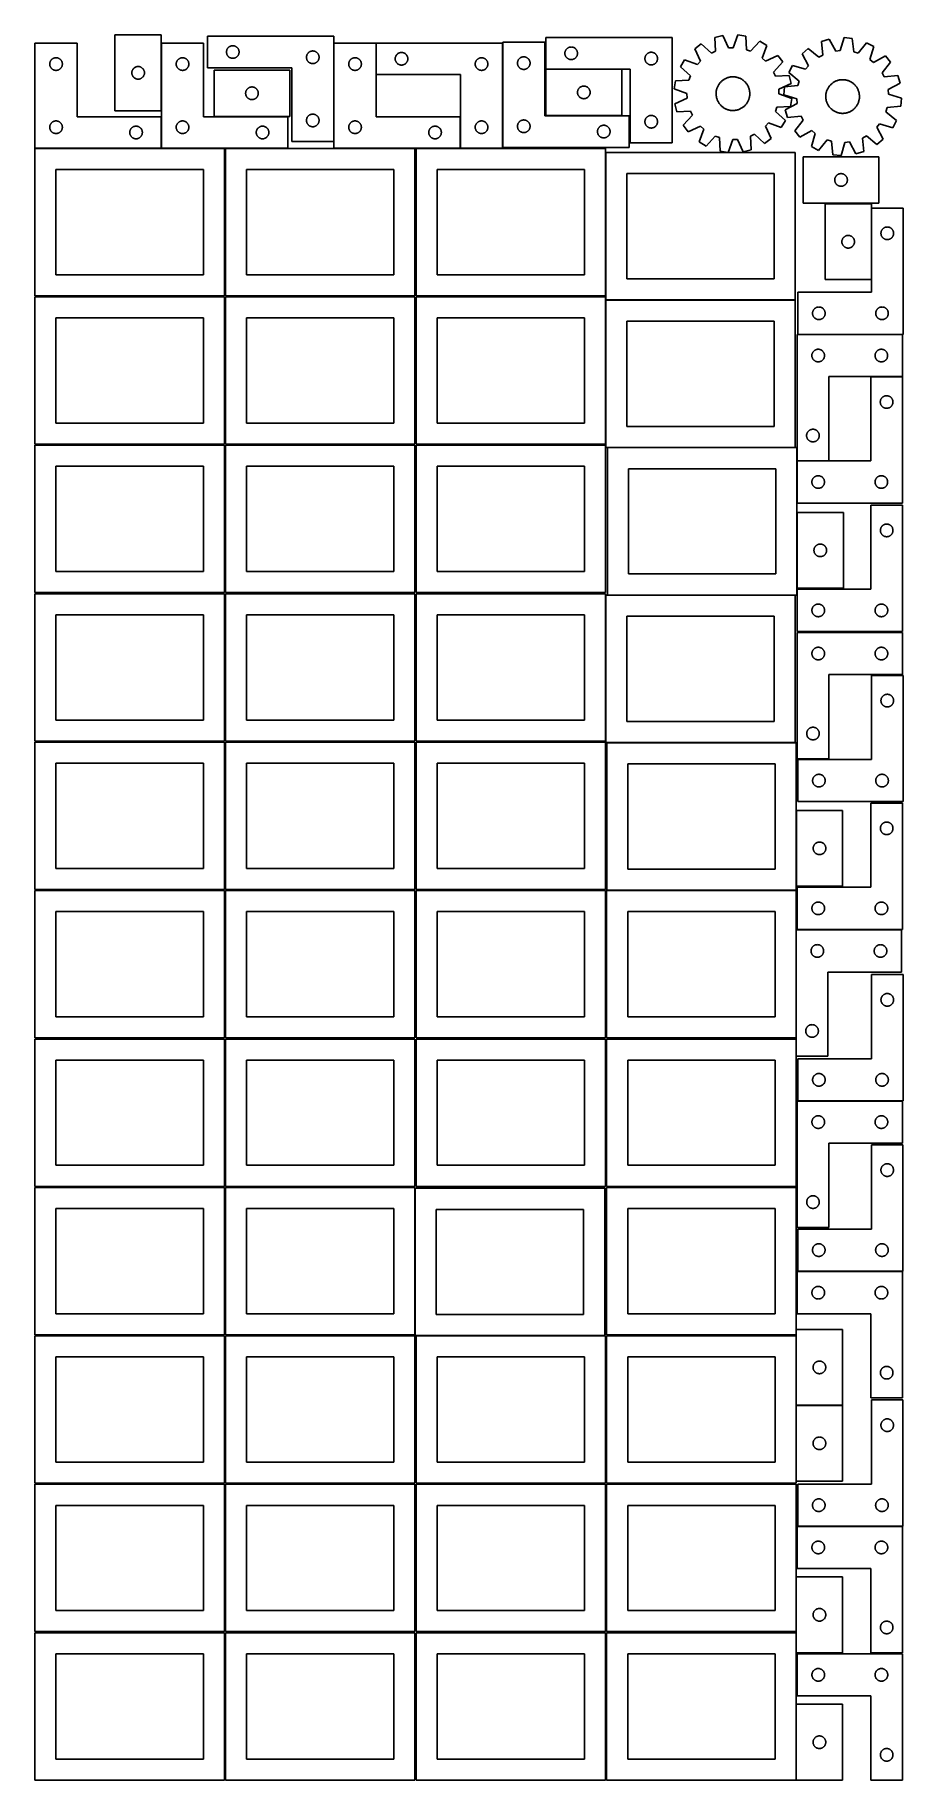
# Model space of a CAD drawing. Header units: millimetres. Extents: x 7 to 1243, y 7 to 2493.
import ezdxf

# ---------------------------------------------------------------- set-up
doc = ezdxf.new("R2010")
doc.units = ezdxf.units.MM
doc.layers.add('COMMON', color=5, linetype='CONTINUOUS', true_color=0x0000ff)
doc.layers.add('CUT', color=7, linetype='CONTINUOUS', true_color=0x000000)

msp = doc.modelspace()

# ---------------------------------------------------------------- linework, layer by layer
at = {"layer": 'COMMON'}
for p, q in [((432.540509, 2341.600897), (432.540509, 2481.930532)), ((492.74051, 2436.930532), (492.74051, 2481.930532)), ((672.940511, 2333.251532), (672.940511, 2481.930532)), ((842.604489, 2444.655729), (734.604489, 2444.655729)), ((186.732578, 2331.930532), (186.732578, 2376.930532)), ((612.74051, 2331.930532), (612.74051, 2376.930532)), ((186.632577, 2331.830532), (6.632577, 2331.830532)), ((276.520933, 2331.830532), (186.832578, 2331.830532)), ((366.832578, 2331.830532), (278.041929, 2331.830532)), ((548.041929, 2331.830532), (432.640509, 2331.830532)), ((612.640509, 2331.830532), (549.562864, 2331.830532)), ((672.84051, 2331.830532), (612.84051, 2331.830532)), ((1198.354842, 2144.714664), (1198.354842, 2246.745837)), ((1242.507464, 2066.645837), (1093.454842, 2066.645837)), ((1242.507464, 2006.445836), (1197.507464, 2006.445836)), ((1092.407464, 1886.545836), (1092.407464, 1905.309267)), ((1092.407464, 1826.345835), (1092.407464, 1886.345835)), ((1137.507464, 1886.445836), (1092.507464, 1886.445836)), ((1092.407463, 1812.960025), (1092.407463, 1704.960025)), ((1091.292564, 1388.322818), (1091.292564, 1280.322818)), ((1091.183738, 639.562929), (1091.183738, 540.646427)), ((1091.183738, 540.446426), (1091.183738, 432.446426)), ((1157.283739, 540.546427), (1091.283739, 540.546427)), ((1091.183738, 296.041934), (1091.183738, 218.041933)), ((1091.183738, 216.520967), (1091.183738, 188.041934)), ((1091.183738, 114.520967), (1091.183738, 6.520967))]:
    msp.add_line(p, q, dxfattribs=at)
at = {"layer": 'CUT'}
for p, q in [((120.609062, 2493.432679), (120.609062, 2385.432679)), ((186.609062, 2493.432679), (120.609062, 2493.432679)), ((186.609062, 2385.432679), (186.609062, 2493.432679)), ((432.440508, 2491.600897), (252.440508, 2491.600897)), ((252.440508, 2491.600897), (252.440508, 2446.600897)), ((432.440508, 2341.600897), (432.440508, 2491.600897)), ((914.604489, 2489.755729), (734.604489, 2489.755729)), ((734.604489, 2489.755729), (734.604489, 2444.755729)), ((914.604489, 2339.755729), (914.604489, 2489.755729)), ((986.481697, 2492.482196), (975.285068, 2489.703532)), ((975.285068, 2489.703532), (976.126847, 2470.345489)), ((994.78833, 2474.976703), (986.481697, 2492.482196)), ((1007.841386, 2493.484823), (1001.211086, 2475.278189)), ((1019.249071, 2491.767209), (1007.841386, 2493.484823)), ((1020.224338, 2472.415432), (1019.249071, 2491.767209)), ((1138.33034, 2487.495692), (1127.299063, 2484.119837)), ((1147.564943, 2470.461476), (1138.33034, 2487.495692)), ((1159.60538, 2489.643776), (1153.962245, 2471.107395)), ((1171.088835, 2488.541173), (1159.60538, 2489.643776)), ((1173.101784, 2469.26968), (1171.088835, 2488.541173)), ((66.632577, 2481.930532), (6.632577, 2481.930532)), ((6.632577, 2481.930532), (6.632577, 2331.930532)), ((66.632577, 2376.930532), (66.632577, 2481.930532)), ((246.832578, 2481.930532), (186.832578, 2481.930532)), ((186.832578, 2481.930532), (186.832578, 2331.930532)), ((246.832578, 2376.930532), (246.832578, 2481.930532)), ((279.440508, 2469.100897), (279.459777, 2469.689525)), ((279.459777, 2468.512269), (279.440508, 2469.100897)), ((279.459777, 2469.689525), (279.517504, 2470.275633)), ((279.517504, 2467.926161), (279.459777, 2468.512269)), ((279.517504, 2470.275633), (279.61344, 2470.85671)), ((279.61344, 2467.345084), (279.517504, 2467.926161)), ((279.61344, 2470.85671), (279.747175, 2471.430268)), ((279.747175, 2466.771526), (279.61344, 2467.345084)), ((279.747175, 2471.430268), (279.918136, 2471.993852)), ((279.918136, 2466.207942), (279.747175, 2466.771526)), ((279.918136, 2471.993852), (280.125592, 2472.545048)), ((280.125592, 2465.656746), (279.918136, 2466.207942)), ((280.125592, 2472.545048), (280.368653, 2473.081495)), ((280.368653, 2465.120299), (280.125592, 2465.656746)), ((280.368653, 2473.081495), (280.646279, 2473.600897)), ((280.646279, 2464.600897), (280.368653, 2465.120299)), ((280.646279, 2473.600897), (280.957281, 2474.101029)), ((280.957281, 2464.100765), (280.646279, 2464.600897)), ((280.957281, 2474.101029), (281.300327, 2474.57975)), ((281.300327, 2463.622044), (280.957281, 2464.100765)), ((281.300327, 2474.57975), (281.673949, 2475.035009)), ((281.673949, 2463.166785), (281.300327, 2463.622044)), ((281.673949, 2475.035009), (282.076547, 2475.464858)), ((282.076547, 2462.736936), (281.673949, 2463.166785)), ((282.076547, 2475.464858), (282.506395, 2475.867455)), ((282.506395, 2462.334339), (282.076547, 2462.736936)), ((282.506395, 2475.867455), (282.961655, 2476.241077)), ((282.961655, 2461.960717), (282.506395, 2462.334339)), ((282.961655, 2476.241077), (283.440375, 2476.584124)), ((283.440375, 2476.584124), (283.940508, 2476.895126)), ((283.940508, 2476.895126), (284.459909, 2477.172752)), ((284.459909, 2477.172752), (284.996357, 2477.415813)), ((284.996357, 2477.415813), (285.547552, 2477.623268)), ((285.547552, 2477.623268), (286.111136, 2477.79423)), ((286.111136, 2477.79423), (286.684695, 2477.927965)), ((286.684695, 2477.927965), (287.265772, 2478.023901)), ((287.265772, 2478.023901), (287.851879, 2478.081627)), ((287.851879, 2478.081627), (288.440508, 2478.100897)), ((288.440508, 2478.100897), (289.029136, 2478.081627)), ((289.029136, 2478.081627), (289.615243, 2478.023901)), ((289.615243, 2478.023901), (290.19632, 2477.927965)), ((290.19632, 2477.927965), (290.769879, 2477.79423)), ((290.769879, 2477.79423), (291.333463, 2477.623268)), ((291.333463, 2477.623268), (291.884658, 2477.415813)), ((291.884658, 2477.415813), (292.421106, 2477.172752)), ((292.421106, 2477.172752), (292.940508, 2476.895126)), ((292.940508, 2476.895126), (293.44064, 2476.584124)), ((293.44064, 2476.584124), (293.91936, 2476.241077)), ((293.91936, 2476.241077), (294.37462, 2475.867455)), ((294.37462, 2462.334339), (293.91936, 2461.960717)), ((294.37462, 2475.867455), (294.804469, 2475.464858)), ((294.804469, 2462.736936), (294.37462, 2462.334339)), ((294.804469, 2475.464858), (295.207066, 2475.035009)), ((295.207066, 2463.166785), (294.804469, 2462.736936)), ((295.207066, 2475.035009), (295.580688, 2474.57975)), ((295.580688, 2463.622044), (295.207066, 2463.166785)), ((295.580688, 2474.57975), (295.923734, 2474.101029)), ((295.923734, 2464.100765), (295.580688, 2463.622044)), ((295.923734, 2474.101029), (296.234736, 2473.600897)), ((296.234736, 2464.600897), (295.923734, 2464.100765)), ((296.234736, 2473.600897), (296.512362, 2473.081495)), ((296.512362, 2465.120299), (296.234736, 2464.600897)), ((296.512362, 2473.081495), (296.755423, 2472.545048)), ((296.755423, 2465.656746), (296.512362, 2465.120299)), ((296.755423, 2472.545048), (296.962879, 2471.993852)), ((296.962879, 2466.207942), (296.755423, 2465.656746)), ((296.962879, 2471.993852), (297.13384, 2471.430268)), ((297.13384, 2466.771526), (296.962879, 2466.207942)), ((297.13384, 2471.430268), (297.267575, 2470.85671)), ((297.267575, 2467.345084), (297.13384, 2466.771526)), ((297.267575, 2470.85671), (297.363511, 2470.275633)), ((297.363511, 2467.926161), (297.267575, 2467.345084)), ((297.363511, 2470.275633), (297.421238, 2469.689525)), ((297.421238, 2468.512269), (297.363511, 2467.926161)), ((297.421238, 2469.689525), (297.440508, 2469.100897)), ((297.440508, 2469.100897), (297.421238, 2468.512269)), ((393.440508, 2461.600897), (393.459777, 2462.189525)), ((393.459777, 2462.189525), (393.517504, 2462.775633)), ((393.517504, 2462.775633), (393.61344, 2463.35671)), ((393.61344, 2463.35671), (393.747175, 2463.930268)), ((393.747175, 2463.930268), (393.918136, 2464.493852)), ((393.918136, 2464.493852), (394.125592, 2465.045048)), ((394.125592, 2465.045048), (394.368653, 2465.581495)), ((394.368653, 2465.581495), (394.646279, 2466.100897)), ((394.646279, 2466.100897), (394.957281, 2466.601029)), ((394.957281, 2466.601029), (395.300327, 2467.07975)), ((395.300327, 2467.07975), (395.673949, 2467.535009)), ((395.673949, 2467.535009), (396.076547, 2467.964858)), ((396.076547, 2467.964858), (396.506395, 2468.367455)), ((396.506395, 2468.367455), (396.961655, 2468.741077)), ((396.961655, 2468.741077), (397.440375, 2469.084124)), ((397.440375, 2469.084124), (397.940508, 2469.395126)), ((397.940508, 2469.395126), (398.459909, 2469.672752)), ((398.459909, 2469.672752), (398.996357, 2469.915813)), ((398.996357, 2469.915813), (399.547552, 2470.123268)), ((399.547552, 2470.123268), (400.111136, 2470.29423)), ((400.111136, 2470.29423), (400.684695, 2470.427965)), ((400.684695, 2470.427965), (401.265772, 2470.523901)), ((401.265772, 2470.523901), (401.851879, 2470.581627)), ((401.851879, 2470.581627), (402.440508, 2470.600897)), ((402.440508, 2470.600897), (403.029136, 2470.581627)), ((403.029136, 2470.581627), (403.615243, 2470.523901)), ((403.615243, 2470.523901), (404.19632, 2470.427965)), ((404.19632, 2470.427965), (404.769879, 2470.29423)), ((404.769879, 2470.29423), (405.333463, 2470.123268)), ((405.333463, 2470.123268), (405.884658, 2469.915813)), ((405.884658, 2469.915813), (406.421106, 2469.672752)), ((406.421106, 2469.672752), (406.940508, 2469.395126)), ((406.940508, 2469.395126), (407.44064, 2469.084124)), ((407.44064, 2469.084124), (407.91936, 2468.741077)), ((407.91936, 2468.741077), (408.37462, 2468.367455)), ((408.37462, 2468.367455), (408.804469, 2467.964858)), ((408.804469, 2467.964858), (409.207066, 2467.535009)), ((409.207066, 2467.535009), (409.580688, 2467.07975)), ((409.580688, 2467.07975), (409.923734, 2466.601029)), ((409.923734, 2466.601029), (410.234736, 2466.100897)), ((410.234736, 2466.100897), (410.512362, 2465.581495)), ((410.512362, 2465.581495), (410.755423, 2465.045048)), ((410.755423, 2465.045048), (410.962879, 2464.493852)), ((410.962879, 2464.493852), (411.13384, 2463.930268)), ((411.13384, 2463.930268), (411.267575, 2463.35671)), ((411.267575, 2463.35671), (411.363511, 2462.775633)), ((411.363511, 2462.775633), (411.421238, 2462.189525)), ((411.421238, 2462.189525), (411.440508, 2461.600897)), ((492.640509, 2481.930532), (432.640509, 2481.930532)), ((432.640509, 2481.930532), (432.640509, 2331.930532)), ((492.640509, 2376.930532), (492.640509, 2481.930532)), ((672.84051, 2481.930532), (492.84051, 2481.930532)), ((492.84051, 2481.930532), (492.84051, 2436.930532)), ((520.147177, 2461.759904), (520.318138, 2462.323488)), ((520.318138, 2462.323488), (520.525594, 2462.874683)), ((520.525594, 2462.874683), (520.768655, 2463.411131)), ((520.768655, 2463.411131), (521.046281, 2463.930532)), ((521.046281, 2463.930532), (521.357283, 2464.430664)), ((521.357283, 2464.430664), (521.700329, 2464.909385)), ((521.700329, 2464.909385), (522.073951, 2465.364645)), ((522.073951, 2465.364645), (522.476549, 2465.794493)), ((522.476549, 2465.794493), (522.906397, 2466.197091)), ((522.906397, 2466.197091), (523.361657, 2466.570712)), ((523.361657, 2466.570712), (523.840377, 2466.913759)), ((523.840377, 2466.913759), (524.34051, 2467.224761)), ((524.34051, 2467.224761), (524.859911, 2467.502387)), ((524.859911, 2467.502387), (525.396359, 2467.745448)), ((525.396359, 2467.745448), (525.947554, 2467.952904)), ((525.947554, 2467.952904), (526.511138, 2468.123865)), ((526.511138, 2468.123865), (527.084697, 2468.2576)), ((527.084697, 2468.2576), (527.665774, 2468.353536)), ((527.665774, 2468.353536), (528.251881, 2468.411263)), ((528.251881, 2468.411263), (528.84051, 2468.430532)), ((528.84051, 2468.430532), (529.429138, 2468.411263)), ((529.429138, 2468.411263), (530.015245, 2468.353536)), ((530.015245, 2468.353536), (530.596322, 2468.2576)), ((530.596322, 2468.2576), (531.169881, 2468.123865)), ((531.169881, 2468.123865), (531.733465, 2467.952904)), ((531.733465, 2467.952904), (532.28466, 2467.745448)), ((532.28466, 2467.745448), (532.821108, 2467.502387)), ((532.821108, 2467.502387), (533.34051, 2467.224761)), ((533.34051, 2467.224761), (533.840642, 2466.913759)), ((533.840642, 2466.913759), (534.319362, 2466.570712)), ((534.319362, 2466.570712), (534.774622, 2466.197091)), ((534.774622, 2466.197091), (535.204471, 2465.794493)), ((535.204471, 2465.794493), (535.607068, 2465.364645)), ((535.607068, 2465.364645), (535.98069, 2464.909385)), ((535.98069, 2464.909385), (536.323736, 2464.430664)), ((536.323736, 2464.430664), (536.634738, 2463.930532)), ((536.634738, 2463.930532), (536.912364, 2463.411131)), ((536.912364, 2463.411131), (537.155425, 2462.874683)), ((537.155425, 2462.874683), (537.362881, 2462.323488)), ((537.362881, 2462.323488), (537.533842, 2461.759904)), ((672.84051, 2331.930532), (672.84051, 2481.930532)), ((733.040511, 2483.251532), (673.040511, 2483.251532)), ((673.040511, 2483.251532), (673.040511, 2333.251532)), ((701.284698, 2462.078599), (701.865775, 2462.174536)), ((701.865775, 2462.174536), (702.451882, 2462.232262)), ((702.451882, 2462.232262), (703.040511, 2462.251532)), ((703.040511, 2462.251532), (703.629139, 2462.232262)), ((703.629139, 2462.232262), (704.215246, 2462.174536)), ((704.215246, 2462.174536), (704.796323, 2462.078599)), ((733.040511, 2378.251532), (733.040511, 2483.251532)), ((761.604489, 2467.255729), (761.623759, 2467.844357)), ((761.623759, 2466.6671), (761.604489, 2467.255729)), ((761.623759, 2467.844357), (761.681486, 2468.430464)), ((761.681486, 2466.080993), (761.623759, 2466.6671)), ((761.681486, 2468.430464), (761.777422, 2469.011542)), ((761.777422, 2465.499916), (761.681486, 2466.080993)), ((761.777422, 2469.011542), (761.911157, 2469.5851)), ((761.911157, 2464.926357), (761.777422, 2465.499916)), ((761.911157, 2469.5851), (762.082118, 2470.148684)), ((762.082118, 2464.362773), (761.911157, 2464.926357)), ((762.082118, 2470.148684), (762.289574, 2470.69988)), ((762.289574, 2463.811578), (762.082118, 2464.362773)), ((762.289574, 2470.69988), (762.532635, 2471.236327)), ((762.532635, 2463.27513), (762.289574, 2463.811578)), ((762.532635, 2471.236327), (762.810261, 2471.755729)), ((762.810261, 2462.755729), (762.532635, 2463.27513)), ((762.810261, 2471.755729), (763.121263, 2472.255861)), ((763.121263, 2462.255597), (762.810261, 2462.755729)), ((763.121263, 2472.255861), (763.464309, 2472.734581)), ((763.464309, 2461.776876), (763.121263, 2462.255597)), ((763.464309, 2472.734581), (763.837931, 2473.189841)), ((763.837931, 2473.189841), (764.240528, 2473.61969)), ((764.240528, 2473.61969), (764.670377, 2474.022287)), ((764.670377, 2474.022287), (765.125637, 2474.395909)), ((765.125637, 2474.395909), (765.604357, 2474.738955)), ((765.604357, 2474.738955), (766.104489, 2475.049957)), ((766.104489, 2475.049957), (766.623891, 2475.327583)), ((766.623891, 2475.327583), (767.160339, 2475.570644)), ((767.160339, 2475.570644), (767.711534, 2475.7781)), ((767.711534, 2475.7781), (768.275118, 2475.949061)), ((768.275118, 2475.949061), (768.848677, 2476.082796)), ((768.848677, 2476.082796), (769.429754, 2476.178732)), ((769.429754, 2476.178732), (770.015861, 2476.236459)), ((770.015861, 2476.236459), (770.604489, 2476.255729)), ((770.604489, 2476.255729), (771.193118, 2476.236459)), ((771.193118, 2476.236459), (771.779225, 2476.178732)), ((771.779225, 2476.178732), (772.360302, 2476.082796)), ((772.360302, 2476.082796), (772.933861, 2475.949061)), ((772.933861, 2475.949061), (773.497445, 2475.7781)), ((773.497445, 2475.7781), (774.04864, 2475.570644)), ((774.04864, 2475.570644), (774.585088, 2475.327583)), ((774.585088, 2475.327583), (775.104489, 2475.049957)), ((775.104489, 2475.049957), (775.604621, 2474.738955)), ((775.604621, 2474.738955), (776.083342, 2474.395909)), ((776.083342, 2474.395909), (776.538602, 2474.022287)), ((776.538602, 2474.022287), (776.96845, 2473.61969)), ((776.96845, 2473.61969), (777.371048, 2473.189841)), ((777.371048, 2473.189841), (777.744669, 2472.734581)), ((777.744669, 2472.734581), (778.087716, 2472.255861)), ((778.087716, 2462.255597), (777.744669, 2461.776876)), ((778.087716, 2472.255861), (778.398718, 2471.755729)), ((778.398718, 2462.755729), (778.087716, 2462.255597)), ((778.398718, 2471.755729), (778.676344, 2471.236327)), ((778.676344, 2463.27513), (778.398718, 2462.755729)), ((778.676344, 2471.236327), (778.919405, 2470.69988)), ((778.919405, 2463.811578), (778.676344, 2463.27513)), ((778.919405, 2470.69988), (779.126861, 2470.148684)), ((779.126861, 2464.362773), (778.919405, 2463.811578)), ((779.126861, 2470.148684), (779.297822, 2469.5851)), ((779.297822, 2464.926357), (779.126861, 2464.362773)), ((779.297822, 2469.5851), (779.431557, 2469.011542)), ((779.431557, 2465.499916), (779.297822, 2464.926357)), ((779.431557, 2469.011542), (779.527493, 2468.430464)), ((779.527493, 2466.080993), (779.431557, 2465.499916)), ((779.527493, 2468.430464), (779.58522, 2467.844357)), ((779.58522, 2466.6671), (779.527493, 2466.080993)), ((779.58522, 2467.844357), (779.604489, 2467.255729)), ((779.604489, 2467.255729), (779.58522, 2466.6671)), ((875.911157, 2462.0851), (876.082118, 2462.648684)), ((876.082118, 2462.648684), (876.289574, 2463.19988)), ((876.289574, 2463.19988), (876.532635, 2463.736327)), ((876.532635, 2463.736327), (876.810261, 2464.255729)), ((876.810261, 2464.255729), (877.121263, 2464.755861)), ((877.121263, 2464.755861), (877.464309, 2465.234581)), ((877.464309, 2465.234581), (877.837931, 2465.689841)), ((877.837931, 2465.689841), (878.240528, 2466.11969)), ((878.240528, 2466.11969), (878.670377, 2466.522287)), ((878.670377, 2466.522287), (879.125637, 2466.895909)), ((879.125637, 2466.895909), (879.604357, 2467.238955)), ((879.604357, 2467.238955), (880.104489, 2467.549957)), ((880.104489, 2467.549957), (880.623891, 2467.827583)), ((880.623891, 2467.827583), (881.160339, 2468.070644)), ((881.160339, 2468.070644), (881.711534, 2468.2781)), ((881.711534, 2468.2781), (882.275118, 2468.449061)), ((882.275118, 2468.449061), (882.848677, 2468.582796)), ((882.848677, 2468.582796), (883.429754, 2468.678732)), ((883.429754, 2468.678732), (884.015861, 2468.736459)), ((884.015861, 2468.736459), (884.604489, 2468.755729)), ((884.604489, 2468.755729), (885.193118, 2468.736459)), ((885.193118, 2468.736459), (885.779225, 2468.678732)), ((885.779225, 2468.678732), (886.360302, 2468.582796)), ((886.360302, 2468.582796), (886.933861, 2468.449061)), ((886.933861, 2468.449061), (887.497445, 2468.2781)), ((887.497445, 2468.2781), (888.04864, 2468.070644)), ((888.04864, 2468.070644), (888.585088, 2467.827583)), ((888.585088, 2467.827583), (889.104489, 2467.549957)), ((889.104489, 2467.549957), (889.604621, 2467.238955)), ((889.604621, 2467.238955), (890.083342, 2466.895909)), ((890.083342, 2466.895909), (890.538602, 2466.522287)), ((890.538602, 2466.522287), (890.96845, 2466.11969)), ((890.96845, 2466.11969), (891.371048, 2465.689841)), ((891.371048, 2465.689841), (891.744669, 2465.234581)), ((891.744669, 2465.234581), (892.087716, 2464.755861)), ((892.087716, 2464.755861), (892.398718, 2464.255729)), ((892.398718, 2464.255729), (892.676344, 2463.736327)), ((892.676344, 2463.736327), (892.919405, 2463.19988)), ((892.919405, 2463.19988), (893.126861, 2462.648684)), ((893.126861, 2462.648684), (893.297822, 2462.0851)), ((955.934977, 2480.603225), (946.653989, 2473.75131)), ((946.653989, 2473.75131), (954.839694, 2456.188945)), ((970.308367, 2467.60907), (955.934977, 2480.603225)), ((976.126847, 2470.345489), (970.308367, 2467.60907)), ((1001.211086, 2475.278189), (994.78833, 2474.976703)), ((1026.273564, 2470.236086), (1020.224338, 2472.415432)), ((1039.36654, 2484.519517), (1026.273564, 2470.236086)), ((1049.248564, 2478.567117), (1039.36654, 2484.519517)), ((1042.743989, 2460.315188), (1049.248564, 2478.567117)), ((1065.061111, 2464.1725), (1047.498746, 2455.986796)), ((1071.913026, 2454.891513), (1065.061111, 2464.1725)), ((1108.465525, 2473.99366), (1099.565838, 2466.653289)), ((1099.565838, 2466.653289), (1108.682741, 2449.555789)), ((1123.515898, 2461.790026), (1108.465525, 2473.99366)), ((1129.179053, 2464.834919), (1123.515898, 2461.790026)), ((1127.299063, 2484.119837), (1129.179053, 2464.834919)), ((1153.962245, 2471.107395), (1147.564943, 2470.461476)), ((1179.259303, 2467.418289), (1173.101784, 2469.26968)), ((1191.566445, 2482.384139), (1179.259303, 2467.418289)), ((1201.753826, 2476.970939), (1191.566445, 2482.384139)), ((1196.238667, 2458.396078), (1201.753826, 2476.970939)), ((1218.316477, 2463.446138), (1201.218977, 2454.329236)), ((1225.656847, 2454.546452), (1218.316477, 2463.446138)), ((27.632577, 2451.930532), (27.651847, 2452.519161)), ((27.651847, 2451.341904), (27.632577, 2451.930532)), ((27.651847, 2452.519161), (27.709573, 2453.105268)), ((27.709573, 2450.755797), (27.651847, 2451.341904)), ((27.709573, 2453.105268), (27.80551, 2453.686345)), ((27.80551, 2450.174719), (27.709573, 2450.755797)), ((27.80551, 2453.686345), (27.939245, 2454.259904)), ((27.939245, 2449.601161), (27.80551, 2450.174719)), ((27.939245, 2454.259904), (28.110206, 2454.823488)), ((28.110206, 2449.037577), (27.939245, 2449.601161)), ((28.110206, 2454.823488), (28.317661, 2455.374683)), ((28.317661, 2448.486381), (28.110206, 2449.037577)), ((28.317661, 2455.374683), (28.560722, 2455.911131)), ((28.560722, 2447.949934), (28.317661, 2448.486381)), ((28.560722, 2455.911131), (28.838348, 2456.430532)), ((28.838348, 2447.430532), (28.560722, 2447.949934)), ((28.838348, 2456.430532), (29.149351, 2456.930664)), ((29.149351, 2446.9304), (28.838348, 2447.430532)), ((29.149351, 2456.930664), (29.492397, 2457.409385)), ((29.492397, 2446.451679), (29.149351, 2446.9304)), ((29.492397, 2457.409385), (29.866019, 2457.864645)), ((29.866019, 2445.99642), (29.492397, 2446.451679)), ((29.866019, 2457.864645), (30.268616, 2458.294493)), ((30.268616, 2445.566571), (29.866019, 2445.99642)), ((30.268616, 2458.294493), (30.698465, 2458.697091)), ((30.698465, 2445.163974), (30.268616, 2445.566571)), ((30.698465, 2458.697091), (31.153724, 2459.070712)), ((31.153724, 2444.790352), (30.698465, 2445.163974)), ((31.153724, 2459.070712), (31.632445, 2459.413759)), ((31.632445, 2444.447306), (31.153724, 2444.790352)), ((31.632445, 2459.413759), (32.132577, 2459.724761)), ((32.132577, 2444.136304), (31.632445, 2444.447306)), ((32.132577, 2459.724761), (32.651979, 2460.002387)), ((32.651979, 2443.858678), (32.132577, 2444.136304)), ((32.651979, 2460.002387), (33.188426, 2460.245448)), ((33.188426, 2443.615617), (32.651979, 2443.858678)), ((33.188426, 2460.245448), (33.739622, 2460.452904)), ((33.739622, 2443.408161), (33.188426, 2443.615617)), ((33.739622, 2460.452904), (34.303206, 2460.623865)), ((34.303206, 2443.2372), (33.739622, 2443.408161)), ((34.303206, 2460.623865), (34.876764, 2460.7576)), ((34.876764, 2443.103465), (34.303206, 2443.2372)), ((34.876764, 2460.7576), (35.457841, 2460.853536)), ((35.457841, 2443.007529), (34.876764, 2443.103465)), ((35.457841, 2460.853536), (36.043949, 2460.911263)), ((36.043949, 2442.949802), (35.457841, 2443.007529)), ((36.043949, 2460.911263), (36.632577, 2460.930532)), ((36.632577, 2442.930532), (36.043949, 2442.949802)), ((36.632577, 2460.930532), (37.221205, 2460.911263)), ((37.221205, 2442.949802), (36.632577, 2442.930532)), ((37.221205, 2460.911263), (37.807313, 2460.853536)), ((37.807313, 2443.007529), (37.221205, 2442.949802)), ((37.807313, 2460.853536), (38.38839, 2460.7576)), ((38.38839, 2443.103465), (37.807313, 2443.007529)), ((38.38839, 2460.7576), (38.961948, 2460.623865)), ((38.961948, 2443.2372), (38.38839, 2443.103465)), ((38.961948, 2460.623865), (39.525532, 2460.452904)), ((39.525532, 2443.408161), (38.961948, 2443.2372)), ((39.525532, 2460.452904), (40.076728, 2460.245448)), ((40.076728, 2443.615617), (39.525532, 2443.408161)), ((40.076728, 2460.245448), (40.613175, 2460.002387)), ((40.613175, 2443.858678), (40.076728, 2443.615617)), ((40.613175, 2460.002387), (41.132577, 2459.724761)), ((41.132577, 2444.136304), (40.613175, 2443.858678)), ((41.132577, 2459.724761), (41.632709, 2459.413759)), ((41.632709, 2444.447306), (41.132577, 2444.136304)), ((41.632709, 2459.413759), (42.11143, 2459.070712)), ((42.11143, 2444.790352), (41.632709, 2444.447306)), ((42.11143, 2459.070712), (42.566689, 2458.697091)), ((42.566689, 2445.163974), (42.11143, 2444.790352)), ((42.566689, 2458.697091), (42.996538, 2458.294493)), ((42.996538, 2445.566571), (42.566689, 2445.163974)), ((42.996538, 2458.294493), (43.399135, 2457.864645)), ((43.399135, 2445.99642), (42.996538, 2445.566571)), ((43.399135, 2457.864645), (43.772757, 2457.409385)), ((43.772757, 2446.451679), (43.399135, 2445.99642)), ((43.772757, 2457.409385), (44.115804, 2456.930664)), ((44.115804, 2446.9304), (43.772757, 2446.451679)), ((44.115804, 2456.930664), (44.426806, 2456.430532)), ((44.426806, 2447.430532), (44.115804, 2446.9304)), ((44.426806, 2456.430532), (44.704432, 2455.911131)), ((44.704432, 2447.949934), (44.426806, 2447.430532)), ((44.704432, 2455.911131), (44.947493, 2455.374683)), ((44.947493, 2448.486381), (44.704432, 2447.949934)), ((44.947493, 2455.374683), (45.154948, 2454.823488)), ((45.154948, 2449.037577), (44.947493, 2448.486381)), ((45.154948, 2454.823488), (45.325909, 2454.259904)), ((45.325909, 2449.601161), (45.154948, 2449.037577)), ((45.325909, 2454.259904), (45.459645, 2453.686345)), ((45.459645, 2450.174719), (45.325909, 2449.601161)), ((45.459645, 2453.686345), (45.555581, 2453.105268)), ((45.555581, 2450.755797), (45.459645, 2450.174719)), ((45.555581, 2453.105268), (45.613307, 2452.519161)), ((45.613307, 2451.341904), (45.555581, 2450.755797)), ((45.613307, 2452.519161), (45.632577, 2451.930532)), ((45.632577, 2451.930532), (45.613307, 2451.341904)), ((144.609062, 2439.432679), (144.628332, 2440.021307)), ((144.628332, 2438.84405), (144.609062, 2439.432679)), ((144.628332, 2440.021307), (144.686058, 2440.607414)), ((144.686058, 2438.257943), (144.628332, 2438.84405)), ((144.686058, 2440.607414), (144.781994, 2441.188491)), ((144.781994, 2437.676866), (144.686058, 2438.257943)), ((144.781994, 2441.188491), (144.915729, 2441.76205)), ((144.915729, 2437.103307), (144.781994, 2437.676866)), ((144.915729, 2441.76205), (145.086691, 2442.325634)), ((145.086691, 2442.325634), (145.294146, 2442.876829)), ((145.294146, 2442.876829), (145.537207, 2443.413277)), ((145.537207, 2443.413277), (145.814833, 2443.932679)), ((145.814833, 2443.932679), (146.125835, 2444.432811)), ((146.125835, 2444.432811), (146.468882, 2444.911531)), ((146.468882, 2444.911531), (146.842504, 2445.366791)), ((146.842504, 2445.366791), (147.245101, 2445.79664)), ((147.245101, 2445.79664), (147.67495, 2446.199237)), ((147.67495, 2446.199237), (148.130209, 2446.572859)), ((148.130209, 2446.572859), (148.60893, 2446.915905)), ((148.60893, 2446.915905), (149.109062, 2447.226907)), ((149.109062, 2447.226907), (149.628464, 2447.504533)), ((149.628464, 2447.504533), (150.164911, 2447.747594)), ((150.164911, 2447.747594), (150.716107, 2447.95505)), ((150.716107, 2447.95505), (151.279691, 2448.126011)), ((151.279691, 2448.126011), (151.853249, 2448.259746)), ((151.853249, 2448.259746), (152.434326, 2448.355682)), ((152.434326, 2448.355682), (153.020434, 2448.413409)), ((153.020434, 2448.413409), (153.609062, 2448.432679)), ((153.609062, 2448.432679), (154.19769, 2448.413409)), ((154.19769, 2448.413409), (154.783798, 2448.355682)), ((154.783798, 2448.355682), (155.364875, 2448.259746)), ((155.364875, 2448.259746), (155.938433, 2448.126011)), ((155.938433, 2448.126011), (156.502017, 2447.95505)), ((156.502017, 2447.95505), (157.053213, 2447.747594)), ((157.053213, 2447.747594), (157.58966, 2447.504533)), ((157.58966, 2447.504533), (158.109062, 2447.226907)), ((158.109062, 2447.226907), (158.609194, 2446.915905)), ((158.609194, 2446.915905), (159.087915, 2446.572859)), ((159.087915, 2446.572859), (159.543174, 2446.199237)), ((159.543174, 2446.199237), (159.973023, 2445.79664)), ((159.973023, 2445.79664), (160.37562, 2445.366791)), ((160.37562, 2445.366791), (160.749242, 2444.911531)), ((160.749242, 2444.911531), (161.092288, 2444.432811)), ((161.092288, 2444.432811), (161.403291, 2443.932679)), ((161.403291, 2443.932679), (161.680917, 2443.413277)), ((161.680917, 2443.413277), (161.923978, 2442.876829)), ((161.923978, 2442.876829), (162.131433, 2442.325634)), ((162.131433, 2442.325634), (162.302394, 2441.76205)), ((162.302394, 2441.76205), (162.436129, 2441.188491)), ((162.436129, 2437.676866), (162.302394, 2437.103307)), ((162.436129, 2441.188491), (162.532066, 2440.607414)), ((162.532066, 2438.257943), (162.436129, 2437.676866)), ((162.532066, 2440.607414), (162.589792, 2440.021307)), ((162.589792, 2438.84405), (162.532066, 2438.257943)), ((162.589792, 2440.021307), (162.609062, 2439.432679)), ((162.609062, 2439.432679), (162.589792, 2438.84405)), ((207.832578, 2451.930532), (207.851848, 2452.519161)), ((207.851848, 2451.341904), (207.832578, 2451.930532)), ((207.851848, 2452.519161), (207.909574, 2453.105268)), ((207.909574, 2450.755797), (207.851848, 2451.341904)), ((207.909574, 2453.105268), (208.005511, 2453.686345)), ((208.005511, 2450.174719), (207.909574, 2450.755797)), ((208.005511, 2453.686345), (208.139246, 2454.259904)), ((208.139246, 2449.601161), (208.005511, 2450.174719)), ((208.139246, 2454.259904), (208.310207, 2454.823488)), ((208.310207, 2449.037577), (208.139246, 2449.601161)), ((208.310207, 2454.823488), (208.517662, 2455.374683)), ((208.517662, 2448.486381), (208.310207, 2449.037577)), ((208.517662, 2455.374683), (208.760723, 2455.911131)), ((208.760723, 2447.949934), (208.517662, 2448.486381)), ((208.760723, 2455.911131), (209.038349, 2456.430532)), ((209.038349, 2447.430532), (208.760723, 2447.949934)), ((209.038349, 2456.430532), (209.349352, 2456.930664)), ((209.349352, 2446.9304), (209.038349, 2447.430532)), ((209.349352, 2456.930664), (209.692398, 2457.409385)), ((209.692398, 2446.451679), (209.349352, 2446.9304)), ((209.692398, 2457.409385), (210.06602, 2457.864645)), ((210.06602, 2445.99642), (209.692398, 2446.451679)), ((210.06602, 2457.864645), (210.468617, 2458.294493)), ((210.468617, 2445.566571), (210.06602, 2445.99642)), ((210.468617, 2458.294493), (210.898466, 2458.697091)), ((210.898466, 2445.163974), (210.468617, 2445.566571)), ((210.898466, 2458.697091), (211.353725, 2459.070712)), ((211.353725, 2444.790352), (210.898466, 2445.163974)), ((211.353725, 2459.070712), (211.832446, 2459.413759)), ((211.832446, 2444.447306), (211.353725, 2444.790352)), ((211.832446, 2459.413759), (212.332578, 2459.724761)), ((212.332578, 2444.136304), (211.832446, 2444.447306)), ((212.332578, 2459.724761), (212.85198, 2460.002387)), ((212.85198, 2443.858678), (212.332578, 2444.136304)), ((212.85198, 2460.002387), (213.388427, 2460.245448)), ((213.388427, 2443.615617), (212.85198, 2443.858678)), ((213.388427, 2460.245448), (213.939623, 2460.452904)), ((213.939623, 2443.408161), (213.388427, 2443.615617)), ((213.939623, 2460.452904), (214.503207, 2460.623865)), ((214.503207, 2443.2372), (213.939623, 2443.408161)), ((214.503207, 2460.623865), (215.076765, 2460.7576)), ((215.076765, 2443.103465), (214.503207, 2443.2372)), ((215.076765, 2460.7576), (215.657842, 2460.853536)), ((215.657842, 2443.007529), (215.076765, 2443.103465)), ((215.657842, 2460.853536), (216.24395, 2460.911263)), ((216.24395, 2442.949802), (215.657842, 2443.007529)), ((216.24395, 2460.911263), (216.832578, 2460.930532)), ((216.832578, 2442.930532), (216.24395, 2442.949802)), ((216.832578, 2460.930532), (217.421206, 2460.911263)), ((217.421206, 2442.949802), (216.832578, 2442.930532)), ((217.421206, 2460.911263), (218.007314, 2460.853536)), ((218.007314, 2443.007529), (217.421206, 2442.949802)), ((218.007314, 2460.853536), (218.588391, 2460.7576)), ((218.588391, 2443.103465), (218.007314, 2443.007529)), ((218.588391, 2460.7576), (219.161949, 2460.623865)), ((219.161949, 2443.2372), (218.588391, 2443.103465)), ((219.161949, 2460.623865), (219.725533, 2460.452904)), ((219.725533, 2443.408161), (219.161949, 2443.2372)), ((219.725533, 2460.452904), (220.276729, 2460.245448)), ((220.276729, 2443.615617), (219.725533, 2443.408161)), ((220.276729, 2460.245448), (220.813176, 2460.002387)), ((220.813176, 2443.858678), (220.276729, 2443.615617)), ((220.813176, 2460.002387), (221.332578, 2459.724761)), ((221.332578, 2444.136304), (220.813176, 2443.858678)), ((221.332578, 2459.724761), (221.83271, 2459.413759)), ((221.83271, 2444.447306), (221.332578, 2444.136304)), ((221.83271, 2459.413759), (222.311431, 2459.070712)), ((222.311431, 2444.790352), (221.83271, 2444.447306)), ((222.311431, 2459.070712), (222.76669, 2458.697091)), ((222.76669, 2445.163974), (222.311431, 2444.790352)), ((222.76669, 2458.697091), (223.196539, 2458.294493)), ((223.196539, 2445.566571), (222.76669, 2445.163974)), ((223.196539, 2458.294493), (223.599136, 2457.864645)), ((223.599136, 2445.99642), (223.196539, 2445.566571)), ((223.599136, 2457.864645), (223.972758, 2457.409385)), ((223.972758, 2446.451679), (223.599136, 2445.99642)), ((223.972758, 2457.409385), (224.315805, 2456.930664)), ((224.315805, 2446.9304), (223.972758, 2446.451679)), ((224.315805, 2456.930664), (224.626807, 2456.430532)), ((224.626807, 2447.430532), (224.315805, 2446.9304)), ((224.626807, 2456.430532), (224.904433, 2455.911131)), ((224.904433, 2447.949934), (224.626807, 2447.430532)), ((224.904433, 2455.911131), (225.147494, 2455.374683)), ((225.147494, 2448.486381), (224.904433, 2447.949934)), ((225.147494, 2455.374683), (225.354949, 2454.823488)), ((225.354949, 2449.037577), (225.147494, 2448.486381)), ((225.354949, 2454.823488), (225.52591, 2454.259904)), ((225.52591, 2449.601161), (225.354949, 2449.037577)), ((225.52591, 2454.259904), (225.659646, 2453.686345)), ((225.659646, 2450.174719), (225.52591, 2449.601161)), ((225.659646, 2453.686345), (225.755582, 2453.105268)), ((225.755582, 2450.755797), (225.659646, 2450.174719)), ((225.755582, 2453.105268), (225.813308, 2452.519161)), ((225.813308, 2451.341904), (225.755582, 2450.755797)), ((225.813308, 2452.519161), (225.832578, 2451.930532)), ((225.832578, 2451.930532), (225.813308, 2451.341904)), ((252.440508, 2446.600897), (372.440508, 2446.600897)), ((369.778438, 2443.306463), (261.778438, 2443.306463)), ((261.778438, 2443.306463), (261.778438, 2377.306463)), ((283.440375, 2461.617671), (282.961655, 2461.960717)), ((283.940508, 2461.306668), (283.440375, 2461.617671)), ((284.459909, 2461.029042), (283.940508, 2461.306668)), ((284.996357, 2460.785981), (284.459909, 2461.029042)), ((285.547552, 2460.578526), (284.996357, 2460.785981)), ((286.111136, 2460.407565), (285.547552, 2460.578526)), ((286.684695, 2460.27383), (286.111136, 2460.407565)), ((287.265772, 2460.177893), (286.684695, 2460.27383)), ((287.851879, 2460.120167), (287.265772, 2460.177893)), ((288.440508, 2460.100897), (287.851879, 2460.120167)), ((289.029136, 2460.120167), (288.440508, 2460.100897)), ((289.615243, 2460.177893), (289.029136, 2460.120167)), ((290.19632, 2460.27383), (289.615243, 2460.177893)), ((290.769879, 2460.407565), (290.19632, 2460.27383)), ((291.333463, 2460.578526), (290.769879, 2460.407565)), ((291.884658, 2460.785981), (291.333463, 2460.578526)), ((292.421106, 2461.029042), (291.884658, 2460.785981)), ((292.940508, 2461.306668), (292.421106, 2461.029042)), ((293.44064, 2461.617671), (292.940508, 2461.306668)), ((293.91936, 2461.960717), (293.44064, 2461.617671)), ((369.778438, 2377.306463), (369.778438, 2443.306463)), ((372.440508, 2446.600897), (372.440508, 2341.600897)), ((393.459777, 2461.012269), (393.440508, 2461.600897)), ((393.517504, 2460.426161), (393.459777, 2461.012269)), ((393.61344, 2459.845084), (393.517504, 2460.426161)), ((393.747175, 2459.271526), (393.61344, 2459.845084)), ((393.918136, 2458.707942), (393.747175, 2459.271526)), ((394.125592, 2458.156746), (393.918136, 2458.707942)), ((394.368653, 2457.620299), (394.125592, 2458.156746)), ((394.646279, 2457.100897), (394.368653, 2457.620299)), ((394.957281, 2456.600765), (394.646279, 2457.100897)), ((395.300327, 2456.122044), (394.957281, 2456.600765)), ((395.673949, 2455.666785), (395.300327, 2456.122044)), ((396.076547, 2455.236936), (395.673949, 2455.666785)), ((396.506395, 2454.834339), (396.076547, 2455.236936)), ((396.961655, 2454.460717), (396.506395, 2454.834339)), ((397.440375, 2454.117671), (396.961655, 2454.460717)), ((397.940508, 2453.806668), (397.440375, 2454.117671)), ((398.459909, 2453.529042), (397.940508, 2453.806668)), ((398.996357, 2453.285981), (398.459909, 2453.529042)), ((399.547552, 2453.078526), (398.996357, 2453.285981)), ((400.111136, 2452.907565), (399.547552, 2453.078526)), ((400.684695, 2452.77383), (400.111136, 2452.907565)), ((401.265772, 2452.677893), (400.684695, 2452.77383)), ((401.851879, 2452.620167), (401.265772, 2452.677893)), ((402.440508, 2452.600897), (401.851879, 2452.620167)), ((403.029136, 2452.620167), (402.440508, 2452.600897)), ((403.615243, 2452.677893), (403.029136, 2452.620167)), ((404.19632, 2452.77383), (403.615243, 2452.677893)), ((404.769879, 2452.907565), (404.19632, 2452.77383)), ((405.333463, 2453.078526), (404.769879, 2452.907565)), ((405.884658, 2453.285981), (405.333463, 2453.078526)), ((406.421106, 2453.529042), (405.884658, 2453.285981)), ((406.940508, 2453.806668), (406.421106, 2453.529042)), ((407.44064, 2454.117671), (406.940508, 2453.806668)), ((407.91936, 2454.460717), (407.44064, 2454.117671)), ((408.37462, 2454.834339), (407.91936, 2454.460717)), ((408.804469, 2455.236936), (408.37462, 2454.834339)), ((409.207066, 2455.666785), (408.804469, 2455.236936)), ((409.580688, 2456.122044), (409.207066, 2455.666785)), ((409.923734, 2456.600765), (409.580688, 2456.122044)), ((410.234736, 2457.100897), (409.923734, 2456.600765)), ((410.512362, 2457.620299), (410.234736, 2457.100897)), ((410.755423, 2458.156746), (410.512362, 2457.620299)), ((410.962879, 2458.707942), (410.755423, 2458.156746)), ((411.13384, 2459.271526), (410.962879, 2458.707942)), ((411.267575, 2459.845084), (411.13384, 2459.271526)), ((411.363511, 2460.426161), (411.267575, 2459.845084)), ((411.421238, 2461.012269), (411.363511, 2460.426161)), ((411.440508, 2461.600897), (411.421238, 2461.012269)), ((453.640509, 2451.930532), (453.659778, 2452.519161)), ((453.659778, 2451.341904), (453.640509, 2451.930532)), ((453.659778, 2452.519161), (453.717505, 2453.105268)), ((453.717505, 2450.755797), (453.659778, 2451.341904)), ((453.717505, 2453.105268), (453.813441, 2453.686345)), ((453.813441, 2450.174719), (453.717505, 2450.755797)), ((453.813441, 2453.686345), (453.947176, 2454.259904)), ((453.947176, 2449.601161), (453.813441, 2450.174719)), ((453.947176, 2454.259904), (454.118137, 2454.823488)), ((454.118137, 2449.037577), (453.947176, 2449.601161)), ((454.118137, 2454.823488), (454.325593, 2455.374683)), ((454.325593, 2448.486381), (454.118137, 2449.037577)), ((454.325593, 2455.374683), (454.568654, 2455.911131)), ((454.568654, 2447.949934), (454.325593, 2448.486381)), ((454.568654, 2455.911131), (454.84628, 2456.430532)), ((454.84628, 2447.430532), (454.568654, 2447.949934)), ((454.84628, 2456.430532), (455.157282, 2456.930664)), ((455.157282, 2446.9304), (454.84628, 2447.430532)), ((455.157282, 2456.930664), (455.500328, 2457.409385)), ((455.500328, 2446.451679), (455.157282, 2446.9304)), ((455.500328, 2457.409385), (455.87395, 2457.864645)), ((455.87395, 2445.99642), (455.500328, 2446.451679)), ((455.87395, 2457.864645), (456.276548, 2458.294493)), ((456.276548, 2445.566571), (455.87395, 2445.99642)), ((456.276548, 2458.294493), (456.706396, 2458.697091)), ((456.706396, 2445.163974), (456.276548, 2445.566571)), ((456.706396, 2458.697091), (457.161656, 2459.070712)), ((457.161656, 2444.790352), (456.706396, 2445.163974)), ((457.161656, 2459.070712), (457.640376, 2459.413759)), ((457.640376, 2444.447306), (457.161656, 2444.790352)), ((457.640376, 2459.413759), (458.140509, 2459.724761)), ((458.140509, 2444.136304), (457.640376, 2444.447306)), ((458.140509, 2459.724761), (458.65991, 2460.002387)), ((458.65991, 2443.858678), (458.140509, 2444.136304)), ((458.65991, 2460.002387), (459.196358, 2460.245448)), ((459.196358, 2443.615617), (458.65991, 2443.858678)), ((459.196358, 2460.245448), (459.747553, 2460.452904)), ((459.747553, 2443.408161), (459.196358, 2443.615617)), ((459.747553, 2460.452904), (460.311137, 2460.623865)), ((460.311137, 2443.2372), (459.747553, 2443.408161)), ((460.311137, 2460.623865), (460.884696, 2460.7576)), ((460.884696, 2443.103465), (460.311137, 2443.2372)), ((460.884696, 2460.7576), (461.465773, 2460.853536)), ((461.465773, 2443.007529), (460.884696, 2443.103465)), ((461.465773, 2460.853536), (462.05188, 2460.911263)), ((462.05188, 2442.949802), (461.465773, 2443.007529)), ((462.05188, 2460.911263), (462.640509, 2460.930532)), ((462.640509, 2442.930532), (462.05188, 2442.949802)), ((462.640509, 2460.930532), (463.229137, 2460.911263)), ((463.229137, 2442.949802), (462.640509, 2442.930532)), ((463.229137, 2460.911263), (463.815244, 2460.853536)), ((463.815244, 2443.007529), (463.229137, 2442.949802)), ((463.815244, 2460.853536), (464.396321, 2460.7576)), ((464.396321, 2443.103465), (463.815244, 2443.007529)), ((464.396321, 2460.7576), (464.96988, 2460.623865)), ((464.96988, 2443.2372), (464.396321, 2443.103465)), ((464.96988, 2460.623865), (465.533464, 2460.452904)), ((465.533464, 2443.408161), (464.96988, 2443.2372)), ((465.533464, 2460.452904), (466.084659, 2460.245448)), ((466.084659, 2443.615617), (465.533464, 2443.408161)), ((466.084659, 2460.245448), (466.621107, 2460.002387)), ((466.621107, 2443.858678), (466.084659, 2443.615617)), ((466.621107, 2460.002387), (467.140509, 2459.724761)), ((467.140509, 2444.136304), (466.621107, 2443.858678)), ((467.140509, 2459.724761), (467.640641, 2459.413759)), ((467.640641, 2444.447306), (467.140509, 2444.136304)), ((467.640641, 2459.413759), (468.119361, 2459.070712)), ((468.119361, 2444.790352), (467.640641, 2444.447306)), ((468.119361, 2459.070712), (468.574621, 2458.697091)), ((468.574621, 2445.163974), (468.119361, 2444.790352)), ((468.574621, 2458.697091), (469.00447, 2458.294493)), ((469.00447, 2445.566571), (468.574621, 2445.163974)), ((469.00447, 2458.294493), (469.407067, 2457.864645)), ((469.407067, 2445.99642), (469.00447, 2445.566571)), ((469.407067, 2457.864645), (469.780689, 2457.409385)), ((469.780689, 2446.451679), (469.407067, 2445.99642)), ((469.780689, 2457.409385), (470.123735, 2456.930664)), ((470.123735, 2446.9304), (469.780689, 2446.451679)), ((470.123735, 2456.930664), (470.434737, 2456.430532)), ((470.434737, 2447.430532), (470.123735, 2446.9304)), ((470.434737, 2456.430532), (470.712363, 2455.911131)), ((470.712363, 2447.949934), (470.434737, 2447.430532)), ((470.712363, 2455.911131), (470.955424, 2455.374683)), ((470.955424, 2448.486381), (470.712363, 2447.949934)), ((470.955424, 2455.374683), (471.16288, 2454.823488)), ((471.16288, 2449.037577), (470.955424, 2448.486381)), ((471.16288, 2454.823488), (471.333841, 2454.259904)), ((471.333841, 2449.601161), (471.16288, 2449.037577)), ((471.333841, 2454.259904), (471.467576, 2453.686345)), ((471.467576, 2450.174719), (471.333841, 2449.601161)), ((471.467576, 2453.686345), (471.563512, 2453.105268)), ((471.563512, 2450.755797), (471.467576, 2450.174719)), ((471.563512, 2453.105268), (471.621239, 2452.519161)), ((471.621239, 2451.341904), (471.563512, 2450.755797)), ((471.621239, 2452.519161), (471.640509, 2451.930532)), ((471.640509, 2451.930532), (471.621239, 2451.341904)), ((519.84051, 2459.430532), (519.859779, 2460.019161)), ((519.859779, 2458.841904), (519.84051, 2459.430532)), ((519.859779, 2460.019161), (519.917506, 2460.605268)), ((519.917506, 2458.255797), (519.859779, 2458.841904)), ((519.917506, 2460.605268), (520.013442, 2461.186345)), ((520.013442, 2457.674719), (519.917506, 2458.255797)), ((520.013442, 2461.186345), (520.147177, 2461.759904)), ((520.147177, 2457.101161), (520.013442, 2457.674719)), ((520.318138, 2456.537577), (520.147177, 2457.101161)), ((520.525594, 2455.986381), (520.318138, 2456.537577)), ((520.768655, 2455.449934), (520.525594, 2455.986381)), ((521.046281, 2454.930532), (520.768655, 2455.449934)), ((521.357283, 2454.4304), (521.046281, 2454.930532)), ((521.700329, 2453.951679), (521.357283, 2454.4304)), ((522.073951, 2453.49642), (521.700329, 2453.951679)), ((522.476549, 2453.066571), (522.073951, 2453.49642)), ((522.906397, 2452.663974), (522.476549, 2453.066571)), ((523.361657, 2452.290352), (522.906397, 2452.663974)), ((523.840377, 2451.947306), (523.361657, 2452.290352)), ((524.34051, 2451.636304), (523.840377, 2451.947306)), ((524.859911, 2451.358678), (524.34051, 2451.636304)), ((525.396359, 2451.115617), (524.859911, 2451.358678)), ((525.947554, 2450.908161), (525.396359, 2451.115617)), ((526.511138, 2450.7372), (525.947554, 2450.908161)), ((527.084697, 2450.603465), (526.511138, 2450.7372)), ((527.665774, 2450.507529), (527.084697, 2450.603465)), ((528.251881, 2450.449802), (527.665774, 2450.507529)), ((528.84051, 2450.430532), (528.251881, 2450.449802)), ((529.429138, 2450.449802), (528.84051, 2450.430532)), ((530.015245, 2450.507529), (529.429138, 2450.449802)), ((530.596322, 2450.603465), (530.015245, 2450.507529)), ((531.169881, 2450.7372), (530.596322, 2450.603465)), ((531.733465, 2450.908161), (531.169881, 2450.7372)), ((532.28466, 2451.115617), (531.733465, 2450.908161)), ((532.821108, 2451.358678), (532.28466, 2451.115617)), ((533.34051, 2451.636304), (532.821108, 2451.358678)), ((533.840642, 2451.947306), (533.34051, 2451.636304)), ((534.319362, 2452.290352), (533.840642, 2451.947306)), ((534.774622, 2452.663974), (534.319362, 2452.290352)), ((535.204471, 2453.066571), (534.774622, 2452.663974)), ((535.607068, 2453.49642), (535.204471, 2453.066571)), ((535.98069, 2453.951679), (535.607068, 2453.49642)), ((536.323736, 2454.4304), (535.98069, 2453.951679)), ((536.634738, 2454.930532), (536.323736, 2454.4304)), ((536.912364, 2455.449934), (536.634738, 2454.930532)), ((537.155425, 2455.986381), (536.912364, 2455.449934)), ((537.362881, 2456.537577), (537.155425, 2455.986381)), ((537.533842, 2457.101161), (537.362881, 2456.537577)), ((537.533842, 2461.759904), (537.667577, 2461.186345)), ((537.667577, 2457.674719), (537.533842, 2457.101161)), ((537.667577, 2461.186345), (537.763513, 2460.605268)), ((537.763513, 2458.255797), (537.667577, 2457.674719)), ((537.763513, 2460.605268), (537.82124, 2460.019161)), ((537.82124, 2458.841904), (537.763513, 2458.255797)), ((537.82124, 2460.019161), (537.84051, 2459.430532)), ((537.84051, 2459.430532), (537.82124, 2458.841904)), ((633.84051, 2451.930532), (633.859779, 2452.519161)), ((633.859779, 2451.341904), (633.84051, 2451.930532)), ((633.859779, 2452.519161), (633.917506, 2453.105268)), ((633.917506, 2450.755797), (633.859779, 2451.341904)), ((633.917506, 2453.105268), (634.013442, 2453.686345)), ((634.013442, 2450.174719), (633.917506, 2450.755797)), ((634.013442, 2453.686345), (634.147177, 2454.259904)), ((634.147177, 2449.601161), (634.013442, 2450.174719)), ((634.147177, 2454.259904), (634.318138, 2454.823488)), ((634.318138, 2449.037577), (634.147177, 2449.601161)), ((634.318138, 2454.823488), (634.525594, 2455.374683)), ((634.525594, 2448.486381), (634.318138, 2449.037577)), ((634.525594, 2455.374683), (634.768655, 2455.911131)), ((634.768655, 2447.949934), (634.525594, 2448.486381)), ((634.768655, 2455.911131), (635.046281, 2456.430532)), ((635.046281, 2447.430532), (634.768655, 2447.949934)), ((635.046281, 2456.430532), (635.357283, 2456.930664)), ((635.357283, 2446.9304), (635.046281, 2447.430532)), ((635.357283, 2456.930664), (635.700329, 2457.409385)), ((635.700329, 2446.451679), (635.357283, 2446.9304)), ((635.700329, 2457.409385), (636.073951, 2457.864645)), ((636.073951, 2445.99642), (635.700329, 2446.451679)), ((636.073951, 2457.864645), (636.476549, 2458.294493)), ((636.476549, 2445.566571), (636.073951, 2445.99642)), ((636.476549, 2458.294493), (636.906397, 2458.697091)), ((636.906397, 2445.163974), (636.476549, 2445.566571)), ((636.906397, 2458.697091), (637.361657, 2459.070712)), ((637.361657, 2444.790352), (636.906397, 2445.163974)), ((637.361657, 2459.070712), (637.840377, 2459.413759)), ((637.840377, 2444.447306), (637.361657, 2444.790352)), ((637.840377, 2459.413759), (638.34051, 2459.724761)), ((638.34051, 2444.136304), (637.840377, 2444.447306)), ((638.34051, 2459.724761), (638.859911, 2460.002387)), ((638.859911, 2443.858678), (638.34051, 2444.136304)), ((638.859911, 2460.002387), (639.396359, 2460.245448)), ((639.396359, 2443.615617), (638.859911, 2443.858678)), ((639.396359, 2460.245448), (639.947554, 2460.452904)), ((639.947554, 2443.408161), (639.396359, 2443.615617)), ((639.947554, 2460.452904), (640.511138, 2460.623865)), ((640.511138, 2443.2372), (639.947554, 2443.408161)), ((640.511138, 2460.623865), (641.084697, 2460.7576)), ((641.084697, 2443.103465), (640.511138, 2443.2372)), ((641.084697, 2460.7576), (641.665774, 2460.853536)), ((641.665774, 2443.007529), (641.084697, 2443.103465)), ((641.665774, 2460.853536), (642.251881, 2460.911263)), ((642.251881, 2442.949802), (641.665774, 2443.007529)), ((642.251881, 2460.911263), (642.84051, 2460.930532)), ((642.84051, 2442.930532), (642.251881, 2442.949802)), ((642.84051, 2460.930532), (643.429138, 2460.911263)), ((643.429138, 2442.949802), (642.84051, 2442.930532)), ((643.429138, 2460.911263), (644.015245, 2460.853536)), ((644.015245, 2443.007529), (643.429138, 2442.949802)), ((644.015245, 2460.853536), (644.596322, 2460.7576)), ((644.596322, 2443.103465), (644.015245, 2443.007529)), ((644.596322, 2460.7576), (645.169881, 2460.623865)), ((645.169881, 2443.2372), (644.596322, 2443.103465)), ((645.169881, 2460.623865), (645.733465, 2460.452904)), ((645.733465, 2443.408161), (645.169881, 2443.2372)), ((645.733465, 2460.452904), (646.28466, 2460.245448)), ((646.28466, 2443.615617), (645.733465, 2443.408161)), ((646.28466, 2460.245448), (646.821108, 2460.002387)), ((646.821108, 2443.858678), (646.28466, 2443.615617)), ((646.821108, 2460.002387), (647.34051, 2459.724761)), ((647.34051, 2444.136304), (646.821108, 2443.858678)), ((647.34051, 2459.724761), (647.840642, 2459.413759)), ((647.840642, 2444.447306), (647.34051, 2444.136304)), ((647.840642, 2459.413759), (648.319362, 2459.070712)), ((648.319362, 2444.790352), (647.840642, 2444.447306)), ((648.319362, 2459.070712), (648.774622, 2458.697091)), ((648.774622, 2445.163974), (648.319362, 2444.790352)), ((648.774622, 2458.697091), (649.204471, 2458.294493)), ((649.204471, 2445.566571), (648.774622, 2445.163974)), ((649.204471, 2458.294493), (649.607068, 2457.864645)), ((649.607068, 2445.99642), (649.204471, 2445.566571)), ((649.607068, 2457.864645), (649.98069, 2457.409385)), ((649.98069, 2446.451679), (649.607068, 2445.99642)), ((649.98069, 2457.409385), (650.323736, 2456.930664)), ((650.323736, 2446.9304), (649.98069, 2446.451679)), ((650.323736, 2456.930664), (650.634738, 2456.430532)), ((650.634738, 2447.430532), (650.323736, 2446.9304)), ((650.634738, 2456.430532), (650.912364, 2455.911131)), ((650.912364, 2447.949934), (650.634738, 2447.430532)), ((650.912364, 2455.911131), (651.155425, 2455.374683)), ((651.155425, 2448.486381), (650.912364, 2447.949934)), ((651.155425, 2455.374683), (651.362881, 2454.823488)), ((651.362881, 2449.037577), (651.155425, 2448.486381)), ((651.362881, 2454.823488), (651.533842, 2454.259904)), ((651.533842, 2449.601161), (651.362881, 2449.037577)), ((651.533842, 2454.259904), (651.667577, 2453.686345)), ((651.667577, 2450.174719), (651.533842, 2449.601161)), ((651.667577, 2453.686345), (651.763513, 2453.105268)), ((651.763513, 2450.755797), (651.667577, 2450.174719)), ((651.763513, 2453.105268), (651.82124, 2452.519161)), ((651.82124, 2451.341904), (651.763513, 2450.755797)), ((651.82124, 2452.519161), (651.84051, 2451.930532)), ((651.84051, 2451.930532), (651.82124, 2451.341904)), ((694.040511, 2453.251532), (694.05978, 2453.84016)), ((694.05978, 2452.662904), (694.040511, 2453.251532)), ((694.05978, 2453.84016), (694.117507, 2454.426268)), ((694.117507, 2452.076796), (694.05978, 2452.662904)), ((694.117507, 2454.426268), (694.213443, 2455.007345)), ((694.213443, 2451.495719), (694.117507, 2452.076796)), ((694.213443, 2455.007345), (694.347178, 2455.580903)), ((694.347178, 2450.92216), (694.213443, 2451.495719)), ((694.347178, 2455.580903), (694.518139, 2456.144487)), ((694.518139, 2450.358577), (694.347178, 2450.92216)), ((694.518139, 2456.144487), (694.725595, 2456.695683)), ((694.725595, 2449.807381), (694.518139, 2450.358577)), ((694.725595, 2456.695683), (694.968656, 2457.23213)), ((694.968656, 2449.270934), (694.725595, 2449.807381)), ((694.968656, 2457.23213), (695.246282, 2457.751532)), ((695.246282, 2448.751532), (694.968656, 2449.270934)), ((695.246282, 2457.751532), (695.557284, 2458.251664)), ((695.557284, 2448.2514), (695.246282, 2448.751532)), ((695.557284, 2458.251664), (695.90033, 2458.730385)), ((695.90033, 2447.772679), (695.557284, 2448.2514)), ((695.90033, 2458.730385), (696.273952, 2459.185644)), ((696.273952, 2447.31742), (695.90033, 2447.772679)), ((696.273952, 2459.185644), (696.67655, 2459.615493)), ((696.67655, 2446.887571), (696.273952, 2447.31742)), ((696.67655, 2459.615493), (697.106398, 2460.01809)), ((697.106398, 2446.484974), (696.67655, 2446.887571)), ((697.106398, 2460.01809), (697.561658, 2460.391712)), ((697.561658, 2446.111352), (697.106398, 2446.484974)), ((697.561658, 2460.391712), (698.040378, 2460.734758)), ((698.040378, 2445.768305), (697.561658, 2446.111352)), ((698.040378, 2460.734758), (698.540511, 2461.04576)), ((698.540511, 2445.457303), (698.040378, 2445.768305)), ((698.540511, 2461.04576), (699.059912, 2461.323387)), ((699.059912, 2445.179677), (698.540511, 2445.457303)), ((699.059912, 2461.323387), (699.59636, 2461.566448)), ((699.59636, 2444.936616), (699.059912, 2445.179677)), ((699.59636, 2461.566448), (700.147555, 2461.773903)), ((700.147555, 2444.729161), (699.59636, 2444.936616)), ((700.147555, 2461.773903), (700.711139, 2461.944864)), ((700.711139, 2444.558199), (700.147555, 2444.729161)), ((700.711139, 2461.944864), (701.284698, 2462.078599)), ((701.284698, 2444.424464), (700.711139, 2444.558199)), ((701.865775, 2444.328528), (701.284698, 2444.424464)), ((702.451882, 2444.270802), (701.865775, 2444.328528)), ((703.040511, 2444.251532), (702.451882, 2444.270802)), ((703.629139, 2444.270802), (703.040511, 2444.251532)), ((704.215246, 2444.328528), (703.629139, 2444.270802)), ((704.796323, 2444.424464), (704.215246, 2444.328528)), ((704.796323, 2462.078599), (705.369882, 2461.944864)), ((705.369882, 2444.558199), (704.796323, 2444.424464)), ((705.369882, 2461.944864), (705.933466, 2461.773903)), ((705.933466, 2444.729161), (705.369882, 2444.558199)), ((705.933466, 2461.773903), (706.484661, 2461.566448)), ((706.484661, 2444.936616), (705.933466, 2444.729161)), ((706.484661, 2461.566448), (707.021109, 2461.323387)), ((707.021109, 2445.179677), (706.484661, 2444.936616)), ((707.021109, 2461.323387), (707.540511, 2461.04576)), ((707.540511, 2445.457303), (707.021109, 2445.179677)), ((707.540511, 2461.04576), (708.040643, 2460.734758)), ((708.040643, 2445.768305), (707.540511, 2445.457303)), ((708.040643, 2460.734758), (708.519363, 2460.391712)), ((708.519363, 2446.111352), (708.040643, 2445.768305)), ((708.519363, 2460.391712), (708.974623, 2460.01809)), ((708.974623, 2446.484974), (708.519363, 2446.111352)), ((708.974623, 2460.01809), (709.404472, 2459.615493)), ((709.404472, 2446.887571), (708.974623, 2446.484974)), ((709.404472, 2459.615493), (709.807069, 2459.185644)), ((709.807069, 2447.31742), (709.404472, 2446.887571)), ((709.807069, 2459.185644), (710.180691, 2458.730385)), ((710.180691, 2447.772679), (709.807069, 2447.31742)), ((710.180691, 2458.730385), (710.523737, 2458.251664)), ((710.523737, 2448.2514), (710.180691, 2447.772679)), ((710.523737, 2458.251664), (710.834739, 2457.751532)), ((710.834739, 2448.751532), (710.523737, 2448.2514)), ((710.834739, 2457.751532), (711.112365, 2457.23213)), ((711.112365, 2449.270934), (710.834739, 2448.751532)), ((711.112365, 2457.23213), (711.355426, 2456.695683)), ((711.355426, 2449.807381), (711.112365, 2449.270934)), ((711.355426, 2456.695683), (711.562882, 2456.144487)), ((711.562882, 2450.358577), (711.355426, 2449.807381)), ((711.562882, 2456.144487), (711.733843, 2455.580903)), ((711.733843, 2450.92216), (711.562882, 2450.358577)), ((711.733843, 2455.580903), (711.867578, 2455.007345)), ((711.867578, 2451.495719), (711.733843, 2450.92216)), ((711.867578, 2455.007345), (711.963514, 2454.426268)), ((711.963514, 2452.076796), (711.867578, 2451.495719)), ((711.963514, 2454.426268), (712.021241, 2453.84016)), ((712.021241, 2452.662904), (711.963514, 2452.076796)), ((712.021241, 2453.84016), (712.040511, 2453.251532)), ((712.040511, 2453.251532), (712.021241, 2452.662904)), ((734.604489, 2444.755729), (854.604489, 2444.755729)), ((842.604489, 2444.555728), (734.604489, 2444.555728)), ((734.604489, 2444.555728), (734.604489, 2378.555728)), ((763.837931, 2461.321616), (763.464309, 2461.776876)), ((764.240528, 2460.891768), (763.837931, 2461.321616)), ((764.670377, 2460.48917), (764.240528, 2460.891768)), ((765.125637, 2460.115549), (764.670377, 2460.48917)), ((765.604357, 2459.772502), (765.125637, 2460.115549)), ((766.104489, 2459.4615), (765.604357, 2459.772502)), ((766.623891, 2459.183874), (766.104489, 2459.4615)), ((767.160339, 2458.940813), (766.623891, 2459.183874)), ((767.711534, 2458.733357), (767.160339, 2458.940813)), ((768.275118, 2458.562396), (767.711534, 2458.733357)), ((768.848677, 2458.428661), (768.275118, 2458.562396)), ((769.429754, 2458.332725), (768.848677, 2458.428661)), ((770.015861, 2458.274998), (769.429754, 2458.332725)), ((770.604489, 2458.255729), (770.015861, 2458.274998)), ((771.193118, 2458.274998), (770.604489, 2458.255729)), ((771.779225, 2458.332725), (771.193118, 2458.274998)), ((772.360302, 2458.428661), (771.779225, 2458.332725)), ((772.933861, 2458.562396), (772.360302, 2458.428661)), ((773.497445, 2458.733357), (772.933861, 2458.562396)), ((774.04864, 2458.940813), (773.497445, 2458.733357)), ((774.585088, 2459.183874), (774.04864, 2458.940813)), ((775.104489, 2459.4615), (774.585088, 2459.183874)), ((775.604621, 2459.772502), (775.104489, 2459.4615)), ((776.083342, 2460.115549), (775.604621, 2459.772502)), ((776.538602, 2460.48917), (776.083342, 2460.115549)), ((776.96845, 2460.891768), (776.538602, 2460.48917)), ((777.371048, 2461.321616), (776.96845, 2460.891768)), ((777.744669, 2461.776876), (777.371048, 2461.321616)), ((842.604489, 2378.555728), (842.604489, 2444.555728)), ((854.604489, 2444.755729), (854.604489, 2339.755729)), ((875.604489, 2459.755729), (875.623759, 2460.344357)), ((875.623759, 2459.1671), (875.604489, 2459.755729)), ((875.623759, 2460.344357), (875.681486, 2460.930464)), ((875.681486, 2458.580993), (875.623759, 2459.1671)), ((875.681486, 2460.930464), (875.777422, 2461.511542)), ((875.777422, 2457.999916), (875.681486, 2458.580993)), ((875.777422, 2461.511542), (875.911157, 2462.0851)), ((875.911157, 2457.426357), (875.777422, 2457.999916)), ((876.082118, 2456.862773), (875.911157, 2457.426357)), ((876.289574, 2456.311578), (876.082118, 2456.862773)), ((876.532635, 2455.77513), (876.289574, 2456.311578)), ((876.810261, 2455.255729), (876.532635, 2455.77513)), ((877.121263, 2454.755597), (876.810261, 2455.255729)), ((877.464309, 2454.276876), (877.121263, 2454.755597)), ((877.837931, 2453.821616), (877.464309, 2454.276876)), ((878.240528, 2453.391768), (877.837931, 2453.821616)), ((878.670377, 2452.98917), (878.240528, 2453.391768)), ((879.125637, 2452.615549), (878.670377, 2452.98917)), ((879.604357, 2452.272502), (879.125637, 2452.615549)), ((880.104489, 2451.9615), (879.604357, 2452.272502)), ((880.623891, 2451.683874), (880.104489, 2451.9615)), ((881.160339, 2451.440813), (880.623891, 2451.683874)), ((881.711534, 2451.233357), (881.160339, 2451.440813)), ((882.275118, 2451.062396), (881.711534, 2451.233357)), ((882.848677, 2450.928661), (882.275118, 2451.062396)), ((883.429754, 2450.832725), (882.848677, 2450.928661)), ((884.015861, 2450.774998), (883.429754, 2450.832725)), ((884.604489, 2450.755729), (884.015861, 2450.774998)), ((885.193118, 2450.774998), (884.604489, 2450.755729)), ((885.779225, 2450.832725), (885.193118, 2450.774998)), ((886.360302, 2450.928661), (885.779225, 2450.832725)), ((886.933861, 2451.062396), (886.360302, 2450.928661)), ((887.497445, 2451.233357), (886.933861, 2451.062396)), ((888.04864, 2451.440813), (887.497445, 2451.233357)), ((888.585088, 2451.683874), (888.04864, 2451.440813)), ((889.104489, 2451.9615), (888.585088, 2451.683874)), ((889.604621, 2452.272502), (889.104489, 2451.9615)), ((890.083342, 2452.615549), (889.604621, 2452.272502)), ((890.538602, 2452.98917), (890.083342, 2452.615549)), ((890.96845, 2453.391768), (890.538602, 2452.98917)), ((891.371048, 2453.821616), (890.96845, 2453.391768)), ((891.744669, 2454.276876), (891.371048, 2453.821616)), ((892.087716, 2454.755597), (891.744669, 2454.276876)), ((892.398718, 2455.255729), (892.087716, 2454.755597)), ((892.676344, 2455.77513), (892.398718, 2455.255729)), ((892.919405, 2456.311578), (892.676344, 2455.77513)), ((893.126861, 2456.862773), (892.919405, 2456.311578)), ((893.297822, 2457.426357), (893.126861, 2456.862773)), ((893.297822, 2462.0851), (893.431557, 2461.511542)), ((893.431557, 2457.999916), (893.297822, 2457.426357)), ((893.431557, 2461.511542), (893.527493, 2460.930464)), ((893.527493, 2458.580993), (893.431557, 2457.999916)), ((893.527493, 2460.930464), (893.58522, 2460.344357)), ((893.58522, 2459.1671), (893.527493, 2458.580993)), ((893.58522, 2460.344357), (893.604489, 2459.755729)), ((893.604489, 2459.755729), (893.58522, 2459.1671)), ((932.259372, 2457.938764), (926.306972, 2448.05674)), ((926.306972, 2448.05674), (940.590403, 2434.963764)), ((950.511302, 2451.434189), (932.259372, 2457.938764)), ((954.839694, 2456.188945), (950.511302, 2451.434189)), ((1047.498746, 2455.986796), (1042.743989, 2460.315188)), ((1058.918871, 2440.518122), (1071.913026, 2454.891513)), ((1061.655289, 2434.699643), (1058.918871, 2440.518122)), ((1086.041038, 2450.090639), (1080.627837, 2439.903258)), ((1080.627837, 2439.903258), (1095.593687, 2427.596115)), ((1104.615898, 2444.57548), (1086.041038, 2450.090639)), ((1108.682741, 2449.555789), (1104.615898, 2444.57548)), ((1201.218977, 2454.329236), (1196.238667, 2458.396078)), ((1213.453214, 2439.496078), (1225.656847, 2454.546452)), ((1216.498106, 2433.832924), (1213.453214, 2439.496078)), ((145.086691, 2436.539723), (144.915729, 2437.103307)), ((145.294146, 2435.988528), (145.086691, 2436.539723)), ((145.537207, 2435.45208), (145.294146, 2435.988528)), ((145.814833, 2434.932679), (145.537207, 2435.45208)), ((146.125835, 2434.432546), (145.814833, 2434.932679)), ((146.468882, 2433.953826), (146.125835, 2434.432546)), ((146.842504, 2433.498566), (146.468882, 2433.953826)), ((147.245101, 2433.068717), (146.842504, 2433.498566)), ((147.67495, 2432.66612), (147.245101, 2433.068717)), ((148.130209, 2432.292498), (147.67495, 2432.66612)), ((148.60893, 2431.949452), (148.130209, 2432.292498)), ((149.109062, 2431.63845), (148.60893, 2431.949452)), ((149.628464, 2431.360824), (149.109062, 2431.63845)), ((150.164911, 2431.117763), (149.628464, 2431.360824)), ((150.716107, 2430.910307), (150.164911, 2431.117763)), ((151.279691, 2430.739346), (150.716107, 2430.910307)), ((151.853249, 2430.605611), (151.279691, 2430.739346)), ((152.434326, 2430.509675), (151.853249, 2430.605611)), ((153.020434, 2430.451948), (152.434326, 2430.509675)), ((153.609062, 2430.432679), (153.020434, 2430.451948)), ((154.19769, 2430.451948), (153.609062, 2430.432679)), ((154.783798, 2430.509675), (154.19769, 2430.451948)), ((155.364875, 2430.605611), (154.783798, 2430.509675)), ((155.938433, 2430.739346), (155.364875, 2430.605611)), ((156.502017, 2430.910307), (155.938433, 2430.739346)), ((157.053213, 2431.117763), (156.502017, 2430.910307)), ((157.58966, 2431.360824), (157.053213, 2431.117763)), ((158.109062, 2431.63845), (157.58966, 2431.360824)), ((158.609194, 2431.949452), (158.109062, 2431.63845)), ((159.087915, 2432.292498), (158.609194, 2431.949452)), ((159.543174, 2432.66612), (159.087915, 2432.292498)), ((159.973023, 2433.068717), (159.543174, 2432.66612)), ((160.37562, 2433.498566), (159.973023, 2433.068717)), ((160.749242, 2433.953826), (160.37562, 2433.498566)), ((161.092288, 2434.432546), (160.749242, 2433.953826)), ((161.403291, 2434.932679), (161.092288, 2434.432546)), ((161.680917, 2435.45208), (161.403291, 2434.932679)), ((161.923978, 2435.988528), (161.680917, 2435.45208)), ((162.131433, 2436.539723), (161.923978, 2435.988528)), ((162.302394, 2437.103307), (162.131433, 2436.539723)), ((306.95137, 2412.062276), (307.085105, 2412.635834)), ((307.085105, 2412.635834), (307.256067, 2413.199418)), ((307.256067, 2413.199418), (307.463522, 2413.750614)), ((307.463522, 2413.750614), (307.706583, 2414.287061)), ((307.706583, 2414.287061), (307.984209, 2414.806463)), ((307.984209, 2414.806463), (308.295211, 2415.306595)), ((308.295211, 2415.306595), (308.638258, 2415.785316)), ((308.638258, 2415.785316), (309.011879, 2416.240575)), ((309.011879, 2416.240575), (309.414477, 2416.670424)), ((309.414477, 2416.670424), (309.844325, 2417.073021)), ((309.844325, 2417.073021), (310.299585, 2417.446643)), ((310.299585, 2417.446643), (310.778306, 2417.78969)), ((310.778306, 2417.78969), (311.278438, 2418.100692)), ((311.278438, 2418.100692), (311.79784, 2418.378318)), ((311.79784, 2418.378318), (312.334287, 2418.621379)), ((312.334287, 2418.621379), (312.885483, 2418.828834)), ((312.885483, 2418.828834), (313.449066, 2418.999795)), ((313.449066, 2418.999795), (314.022625, 2419.133531)), ((314.022625, 2419.133531), (314.603702, 2419.229467)), ((314.603702, 2419.229467), (315.18981, 2419.287193)), ((315.18981, 2419.287193), (315.778438, 2419.306463)), ((315.778438, 2419.306463), (316.367066, 2419.287193)), ((316.367066, 2419.287193), (316.953173, 2419.229467)), ((316.953173, 2419.229467), (317.534251, 2419.133531)), ((317.534251, 2419.133531), (318.107809, 2418.999795)), ((318.107809, 2418.999795), (318.671393, 2418.828834)), ((318.671393, 2418.828834), (319.222589, 2418.621379)), ((319.222589, 2418.621379), (319.759036, 2418.378318)), ((319.759036, 2418.378318), (320.278438, 2418.100692)), ((320.278438, 2418.100692), (320.77857, 2417.78969)), ((320.77857, 2417.78969), (321.257291, 2417.446643)), ((321.257291, 2417.446643), (321.71255, 2417.073021)), ((321.71255, 2417.073021), (322.142399, 2416.670424)), ((322.142399, 2416.670424), (322.544996, 2416.240575)), ((322.544996, 2416.240575), (322.918618, 2415.785316)), ((322.918618, 2415.785316), (323.261664, 2415.306595)), ((323.261664, 2415.306595), (323.572666, 2414.806463)), ((323.572666, 2414.806463), (323.850292, 2414.287061)), ((323.850292, 2414.287061), (324.093354, 2413.750614)), ((324.093354, 2413.750614), (324.300809, 2413.199418)), ((324.300809, 2413.199418), (324.47177, 2412.635834)), ((324.47177, 2412.635834), (324.605505, 2412.062276)), ((492.84051, 2436.930532), (612.84051, 2436.930532)), ((612.84051, 2436.930532), (612.84051, 2331.930532)), ((779.623759, 2412.144356), (779.681486, 2412.730463)), ((779.681486, 2412.730463), (779.777422, 2413.311541)), ((779.777422, 2413.311541), (779.911157, 2413.885099)), ((779.911157, 2413.885099), (780.082118, 2414.448683)), ((780.082118, 2414.448683), (780.289574, 2414.999879)), ((780.289574, 2414.999879), (780.532635, 2415.536326)), ((780.532635, 2415.536326), (780.810261, 2416.055728)), ((780.810261, 2416.055728), (781.121263, 2416.55586)), ((781.121263, 2416.55586), (781.464309, 2417.03458)), ((781.464309, 2417.03458), (781.837931, 2417.48984)), ((781.837931, 2417.48984), (782.240528, 2417.919689)), ((782.240528, 2417.919689), (782.670377, 2418.322286)), ((782.670377, 2418.322286), (783.125637, 2418.695908)), ((783.125637, 2418.695908), (783.604357, 2419.038954)), ((783.604357, 2419.038954), (784.104489, 2419.349956)), ((784.104489, 2419.349956), (784.623891, 2419.627582)), ((784.623891, 2419.627582), (785.160339, 2419.870643)), ((785.160339, 2419.870643), (785.711534, 2420.078099)), ((785.711534, 2420.078099), (786.275118, 2420.24906)), ((786.275118, 2420.24906), (786.848677, 2420.382795)), ((786.848677, 2420.382795), (787.429754, 2420.478731)), ((787.429754, 2420.478731), (788.015861, 2420.536458)), ((788.015861, 2420.536458), (788.604489, 2420.555728)), ((788.604489, 2420.555728), (789.193118, 2420.536458)), ((789.193118, 2420.536458), (789.779225, 2420.478731)), ((789.779225, 2420.478731), (790.360302, 2420.382795)), ((790.360302, 2420.382795), (790.933861, 2420.24906)), ((790.933861, 2420.24906), (791.497445, 2420.078099)), ((791.497445, 2420.078099), (792.04864, 2419.870643)), ((792.04864, 2419.870643), (792.585088, 2419.627582)), ((792.585088, 2419.627582), (793.104489, 2419.349956)), ((793.104489, 2419.349956), (793.604621, 2419.038954)), ((793.604621, 2419.038954), (794.083342, 2418.695908)), ((794.083342, 2418.695908), (794.538602, 2418.322286)), ((794.538602, 2418.322286), (794.96845, 2417.919689)), ((794.96845, 2417.919689), (795.371048, 2417.48984)), ((795.371048, 2417.48984), (795.744669, 2417.03458)), ((795.744669, 2417.03458), (796.087716, 2416.55586)), ((796.087716, 2416.55586), (796.398718, 2416.055728)), ((796.398718, 2416.055728), (796.676344, 2415.536326)), ((796.676344, 2415.536326), (796.919405, 2414.999879)), ((796.919405, 2414.999879), (797.126861, 2414.448683)), ((797.126861, 2414.448683), (797.297822, 2413.885099)), ((797.297822, 2413.885099), (797.431557, 2413.311541)), ((797.431557, 2413.311541), (797.527493, 2412.730463)), ((797.527493, 2412.730463), (797.58522, 2412.144356)), ((919.05928, 2427.939271), (917.341666, 2416.531586)), ((917.341666, 2416.531586), (935.548301, 2409.901286)), ((938.411057, 2428.914538), (919.05928, 2427.939271)), ((940.590403, 2434.963764), (938.411057, 2428.914538)), ((977.14001, 2411.614245), (977.235623, 2412.588696)), ((977.235623, 2412.588696), (977.370902, 2413.558435)), ((977.370902, 2413.558435), (977.545623, 2414.52185)), ((977.545623, 2414.52185), (977.759495, 2415.477336)), ((977.759495, 2415.477336), (978.012162, 2416.423303)), ((978.012162, 2416.423303), (978.303204, 2417.358178)), ((978.303204, 2417.358178), (978.632135, 2418.280403)), ((978.632135, 2418.280403), (978.998409, 2419.188444)), ((978.998409, 2419.188444), (979.401416, 2420.080789)), ((979.401416, 2420.080789), (979.840485, 2420.955954)), ((979.840485, 2420.955954), (980.314885, 2421.812482)), ((980.314885, 2421.812482), (980.823828, 2422.648946)), ((980.823828, 2422.648946), (981.366464, 2423.463956)), ((981.366464, 2423.463956), (981.941893, 2424.256154)), ((981.941893, 2424.256154), (982.549155, 2425.024222)), ((982.549155, 2425.024222), (983.18724, 2425.766881)), ((983.18724, 2425.766881), (983.855086, 2426.482895)), ((983.855086, 2426.482895), (984.551581, 2427.171073)), ((984.551581, 2427.171073), (985.275567, 2427.83027)), ((985.275567, 2427.83027), (986.025838, 2428.459387)), ((986.025838, 2428.459387), (986.801145, 2429.057379)), ((986.801145, 2429.057379), (987.600198, 2429.623249)), ((987.600198, 2429.623249), (988.421668, 2430.156056)), ((988.421668, 2430.156056), (989.264186, 2430.654913)), ((989.264186, 2430.654913), (990.126351, 2431.118989)), ((990.126351, 2431.118989), (991.006727, 2431.547513)), ((991.006727, 2431.547513), (991.903849, 2431.939771)), ((991.903849, 2431.939771), (992.816225, 2432.295111)), ((992.816225, 2432.295111), (993.742335, 2432.61294)), ((993.742335, 2432.61294), (994.680638, 2432.892729)), ((994.680638, 2432.892729), (995.629573, 2433.134014)), ((995.629573, 2433.134014), (996.587559, 2433.336393)), ((996.587559, 2433.336393), (997.553003, 2433.499528)), ((997.553003, 2433.499528), (998.524298, 2433.623148)), ((998.524298, 2433.623148), (999.499826, 2433.707048)), ((999.499826, 2433.707048), (1000.477965, 2433.751087)), ((1000.477965, 2433.751087), (1001.457087, 2433.755193)), ((1001.457087, 2433.755193), (1002.43556, 2433.719358)), ((1002.43556, 2433.719358), (1003.411758, 2433.643643)), ((1003.411758, 2433.643643), (1004.384055, 2433.528173)), ((1004.384055, 2433.528173), (1005.350834, 2433.37314)), ((1005.350834, 2433.37314), (1006.310484, 2433.178803)), ((1006.310484, 2433.178803), (1007.261408, 2432.945485)), ((1007.261408, 2432.945485), (1008.202025, 2432.673574)), ((1008.202025, 2432.673574), (1009.130768, 2432.363523)), ((1009.130768, 2432.363523), (1010.046092, 2432.015848)), ((1010.046092, 2432.015848), (1010.946472, 2431.631128)), ((1010.946472, 2431.631128), (1011.830411, 2431.210002)), ((1011.830411, 2431.210002), (1012.696438, 2430.753173)), ((1012.696438, 2430.753173), (1013.54311, 2430.261399)), ((1013.54311, 2430.261399), (1014.369019, 2429.7355)), ((1014.369019, 2429.7355), (1015.17279, 2429.176351)), ((1015.17279, 2429.176351), (1015.953085, 2428.584883)), ((1015.953085, 2428.584883), (1016.708606, 2427.96208)), ((1016.708606, 2427.96208), (1017.438094, 2427.308978)), ((1017.438094, 2427.308978), (1018.140337, 2426.626666)), ((1018.140337, 2426.626666), (1018.814164, 2425.916277)), ((1018.814164, 2425.916277), (1019.458455, 2425.178996)), ((1019.458455, 2425.178996), (1020.072137, 2424.416048)), ((1020.072137, 2424.416048), (1020.654189, 2423.628704)), ((1020.654189, 2423.628704), (1021.203642, 2422.818274)), ((1021.203642, 2422.818274), (1021.719581, 2421.986107)), ((1021.719581, 2421.986107), (1022.201148, 2421.133588)), ((1022.201148, 2421.133588), (1022.647542, 2420.262136)), ((1022.647542, 2420.262136), (1023.058018, 2419.373202)), ((1023.058018, 2419.373202), (1023.431894, 2418.468264)), ((1023.431894, 2418.468264), (1023.768549, 2417.54883)), ((1023.768549, 2417.54883), (1024.06742, 2416.61643)), ((1024.06742, 2416.61643), (1024.328012, 2415.672614)), ((1024.328012, 2415.672614), (1024.54989, 2414.718955)), ((1024.54989, 2414.718955), (1024.732684, 2413.75704)), ((1024.732684, 2413.75704), (1024.876092, 2412.788469)), ((1024.876092, 2412.788469), (1024.979873, 2411.814855)), ((1081.013332, 2435.541421), (1061.655289, 2434.699643)), ((1066.286504, 2416.038159), (1083.791996, 2424.344793)), ((1066.587989, 2409.615403), (1066.286504, 2416.038159)), ((1074.470803, 2419.425647), (1073.3682, 2407.942193)), ((1093.742296, 2421.438596), (1074.470803, 2419.425647)), ((1083.791996, 2424.344793), (1081.013332, 2435.541421)), ((1095.593687, 2427.596115), (1093.742296, 2421.438596)), ((1134.263552, 2412.2766), (1134.552048, 2413.212263)), ((1134.552048, 2413.212263), (1134.87847, 2414.135379)), ((1134.87847, 2414.135379), (1135.242272, 2415.044414)), ((1135.242272, 2415.044414), (1135.642849, 2415.937852)), ((1135.642849, 2415.937852), (1136.079536, 2416.814209)), ((1136.079536, 2416.814209), (1136.551604, 2417.672024)), ((1136.551604, 2417.672024), (1137.058268, 2418.50987)), ((1137.058268, 2418.50987), (1137.598686, 2419.326353)), ((1137.598686, 2419.326353), (1138.171956, 2420.120113)), ((1138.171956, 2420.120113), (1138.777126, 2420.88983)), ((1138.777126, 2420.88983), (1139.413189, 2421.634223)), ((1139.413189, 2421.634223), (1140.079084, 2422.352052)), ((1140.079084, 2422.352052), (1140.773705, 2423.042122)), ((1140.773705, 2423.042122), (1141.495894, 2423.703286)), ((1141.495894, 2423.703286), (1142.244451, 2424.334442)), ((1142.244451, 2424.334442), (1143.018128, 2424.934541)), ((1143.018128, 2424.934541), (1143.815639, 2425.502583)), ((1143.815639, 2425.502583), (1144.635656, 2426.037623)), ((1144.635656, 2426.037623), (1145.476814, 2426.53877)), ((1145.476814, 2426.53877), (1146.337712, 2427.005191)), ((1146.337712, 2427.005191), (1147.21692, 2427.436108)), ((1147.21692, 2427.436108), (1148.112972, 2427.830806)), ((1148.112972, 2427.830806), (1149.024377, 2428.188626)), ((1149.024377, 2428.188626), (1149.949619, 2428.508974)), ((1149.949619, 2428.508974), (1150.887157, 2428.791315)), ((1150.887157, 2428.791315), (1151.835432, 2429.035181)), ((1151.835432, 2429.035181), (1152.792864, 2429.240165)), ((1152.792864, 2429.240165), (1153.757861, 2429.405926)), ((1153.757861, 2429.405926), (1154.728815, 2429.532189)), ((1154.728815, 2429.532189), (1155.704112, 2429.618742)), ((1155.704112, 2429.618742), (1156.682128, 2429.665442)), ((1156.682128, 2429.665442), (1157.661234, 2429.672212)), ((1157.661234, 2429.672212), (1158.639802, 2429.63904)), ((1158.639802, 2429.63904), (1159.616202, 2429.565981)), ((1159.616202, 2429.565981), (1160.58881, 2429.453156)), ((1160.58881, 2429.453156), (1161.556006, 2429.300755)), ((1161.556006, 2429.300755), (1162.516181, 2429.109029)), ((1162.516181, 2429.109029), (1163.467737, 2428.878299)), ((1163.467737, 2428.878299), (1164.40909, 2428.608949)), ((1164.40909, 2428.608949), (1165.338673, 2428.301426)), ((1165.338673, 2428.301426), (1166.25494, 2427.956242)), ((1166.25494, 2427.956242), (1167.156364, 2427.573973)), ((1167.156364, 2427.573973), (1168.041445, 2427.155254)), ((1168.041445, 2427.155254), (1168.908711, 2426.700782)), ((1168.908711, 2426.700782), (1169.756718, 2426.211314)), ((1169.756718, 2426.211314), (1170.584055, 2425.687664)), ((1170.584055, 2425.687664), (1171.389344, 2425.130704)), ((1171.389344, 2425.130704), (1172.171246, 2424.541361)), ((1172.171246, 2424.541361), (1172.928458, 2423.920616)), ((1172.928458, 2423.920616), (1173.659721, 2423.269501)), ((1173.659721, 2423.269501), (1174.363817, 2422.589102)), ((1174.363817, 2422.589102), (1175.039575, 2421.880549)), ((1175.039575, 2421.880549), (1175.685869, 2421.145023)), ((1175.685869, 2421.145023), (1176.301625, 2420.383748)), ((1176.301625, 2420.383748), (1176.885817, 2419.59799)), ((1176.885817, 2419.59799), (1177.437473, 2418.789058)), ((1177.437473, 2418.789058), (1177.955674, 2417.958298)), ((1177.955674, 2417.958298), (1178.439559, 2417.107092)), ((1178.439559, 2417.107092), (1178.888321, 2416.236858)), ((1178.888321, 2416.236858), (1179.301215, 2415.349044)), ((1179.301215, 2415.349044), (1179.677552, 2414.445127)), ((1179.677552, 2414.445127), (1180.016706, 2413.526612)), ((1180.016706, 2413.526612), (1180.318113, 2412.595028)), ((1180.318113, 2412.595028), (1180.581272, 2411.651926)), ((1235.783024, 2435.712914), (1216.498106, 2433.832924)), ((1222.124663, 2415.447033), (1239.15888, 2424.681637)), ((1222.770582, 2409.049731), (1222.124663, 2415.447033)), ((1239.15888, 2424.681637), (1235.783024, 2435.712914)), ((306.778438, 2410.306463), (306.797707, 2410.895091)), ((306.797707, 2409.717835), (306.778438, 2410.306463)), ((306.797707, 2410.895091), (306.855434, 2411.481199)), ((306.855434, 2409.131727), (306.797707, 2409.717835)), ((306.855434, 2411.481199), (306.95137, 2412.062276)), ((306.95137, 2408.55065), (306.855434, 2409.131727)), ((307.085105, 2407.977092), (306.95137, 2408.55065)), ((307.256067, 2407.413508), (307.085105, 2407.977092)), ((307.463522, 2406.862312), (307.256067, 2407.413508)), ((307.706583, 2406.325865), (307.463522, 2406.862312)), ((307.984209, 2405.806463), (307.706583, 2406.325865)), ((308.295211, 2405.306331), (307.984209, 2405.806463)), ((308.638258, 2404.82761), (308.295211, 2405.306331)), ((309.011879, 2404.372351), (308.638258, 2404.82761)), ((309.414477, 2403.942502), (309.011879, 2404.372351)), ((309.844325, 2403.539905), (309.414477, 2403.942502)), ((310.299585, 2403.166283), (309.844325, 2403.539905)), ((310.778306, 2402.823237), (310.299585, 2403.166283)), ((311.278438, 2402.512234), (310.778306, 2402.823237)), ((311.79784, 2402.234608), (311.278438, 2402.512234)), ((312.334287, 2401.991547), (311.79784, 2402.234608)), ((312.885483, 2401.784092), (312.334287, 2401.991547)), ((313.449066, 2401.613131), (312.885483, 2401.784092)), ((314.022625, 2401.479396), (313.449066, 2401.613131)), ((314.603702, 2401.383459), (314.022625, 2401.479396)), ((315.18981, 2401.325733), (314.603702, 2401.383459)), ((315.778438, 2401.306463), (315.18981, 2401.325733)), ((316.367066, 2401.325733), (315.778438, 2401.306463)), ((316.953173, 2401.383459), (316.367066, 2401.325733)), ((317.534251, 2401.479396), (316.953173, 2401.383459)), ((318.107809, 2401.613131), (317.534251, 2401.479396)), ((318.671393, 2401.784092), (318.107809, 2401.613131)), ((319.222589, 2401.991547), (318.671393, 2401.784092)), ((319.759036, 2402.234608), (319.222589, 2401.991547)), ((320.278438, 2402.512234), (319.759036, 2402.234608)), ((320.77857, 2402.823237), (320.278438, 2402.512234)), ((321.257291, 2403.166283), (320.77857, 2402.823237)), ((321.71255, 2403.539905), (321.257291, 2403.166283)), ((322.142399, 2403.942502), (321.71255, 2403.539905)), ((322.544996, 2404.372351), (322.142399, 2403.942502)), ((322.918618, 2404.82761), (322.544996, 2404.372351)), ((323.261664, 2405.306331), (322.918618, 2404.82761)), ((323.572666, 2405.806463), (323.261664, 2405.306331)), ((323.850292, 2406.325865), (323.572666, 2405.806463)), ((324.093354, 2406.862312), (323.850292, 2406.325865)), ((324.300809, 2407.413508), (324.093354, 2406.862312)), ((324.47177, 2407.977092), (324.300809, 2407.413508)), ((324.605505, 2408.55065), (324.47177, 2407.977092)), ((324.605505, 2412.062276), (324.701442, 2411.481199)), ((324.701442, 2409.131727), (324.605505, 2408.55065)), ((324.701442, 2411.481199), (324.759168, 2410.895091)), ((324.759168, 2409.717835), (324.701442, 2409.131727)), ((324.759168, 2410.895091), (324.778438, 2410.306463)), ((324.778438, 2410.306463), (324.759168, 2409.717835)), ((779.604489, 2411.555728), (779.623759, 2412.144356)), ((779.623759, 2410.967099), (779.604489, 2411.555728)), ((779.681486, 2410.380992), (779.623759, 2410.967099)), ((779.777422, 2409.799915), (779.681486, 2410.380992)), ((779.911157, 2409.226356), (779.777422, 2409.799915)), ((780.082118, 2408.662772), (779.911157, 2409.226356)), ((780.289574, 2408.111577), (780.082118, 2408.662772)), ((780.532635, 2407.575129), (780.289574, 2408.111577)), ((780.810261, 2407.055728), (780.532635, 2407.575129)), ((781.121263, 2406.555596), (780.810261, 2407.055728)), ((781.464309, 2406.076875), (781.121263, 2406.555596)), ((781.837931, 2405.621615), (781.464309, 2406.076875)), ((782.240528, 2405.191767), (781.837931, 2405.621615)), ((782.670377, 2404.789169), (782.240528, 2405.191767)), ((783.125637, 2404.415548), (782.670377, 2404.789169)), ((783.604357, 2404.072501), (783.125637, 2404.415548)), ((784.104489, 2403.761499), (783.604357, 2404.072501)), ((784.623891, 2403.483873), (784.104489, 2403.761499)), ((785.160339, 2403.240812), (784.623891, 2403.483873)), ((785.711534, 2403.033356), (785.160339, 2403.240812)), ((786.275118, 2402.862395), (785.711534, 2403.033356)), ((786.848677, 2402.72866), (786.275118, 2402.862395)), ((787.429754, 2402.632724), (786.848677, 2402.72866)), ((788.015861, 2402.574997), (787.429754, 2402.632724)), ((788.604489, 2402.555728), (788.015861, 2402.574997)), ((789.193118, 2402.574997), (788.604489, 2402.555728)), ((789.779225, 2402.632724), (789.193118, 2402.574997)), ((790.360302, 2402.72866), (789.779225, 2402.632724)), ((790.933861, 2402.862395), (790.360302, 2402.72866)), ((791.497445, 2403.033356), (790.933861, 2402.862395)), ((792.04864, 2403.240812), (791.497445, 2403.033356)), ((792.585088, 2403.483873), (792.04864, 2403.240812)), ((793.104489, 2403.761499), (792.585088, 2403.483873)), ((793.604621, 2404.072501), (793.104489, 2403.761499)), ((794.083342, 2404.415548), (793.604621, 2404.072501)), ((794.538602, 2404.789169), (794.083342, 2404.415548)), ((794.96845, 2405.191767), (794.538602, 2404.789169)), ((795.371048, 2405.621615), (794.96845, 2405.191767)), ((795.744669, 2406.076875), (795.371048, 2405.621615)), ((796.087716, 2406.555596), (795.744669, 2406.076875)), ((796.398718, 2407.055728), (796.087716, 2406.555596)), ((796.676344, 2407.575129), (796.398718, 2407.055728)), ((796.919405, 2408.111577), (796.676344, 2407.575129)), ((797.126861, 2408.662772), (796.919405, 2408.111577)), ((797.297822, 2409.226356), (797.126861, 2408.662772)), ((797.431557, 2409.799915), (797.297822, 2409.226356)), ((797.527493, 2410.380992), (797.431557, 2409.799915)), ((797.58522, 2410.967099), (797.527493, 2410.380992)), ((797.58522, 2412.144356), (797.604489, 2411.555728)), ((797.604489, 2411.555728), (797.58522, 2410.967099)), ((935.849786, 2403.47853), (918.344294, 2395.171896)), ((918.344294, 2395.171896), (921.122958, 2383.975268)), ((935.548301, 2409.901286), (935.849786, 2403.47853)), ((977.068356, 2409.657705), (977.084224, 2410.636706)), ((977.092433, 2408.678871), (977.068356, 2409.657705)), ((977.084224, 2410.636706), (977.14001, 2411.614245)), ((977.156416, 2407.701834), (977.092433, 2408.678871)), ((977.260198, 2406.72822), (977.156416, 2407.701834)), ((977.403605, 2405.759649), (977.260198, 2406.72822)), ((977.5864, 2404.797734), (977.403605, 2405.759649)), ((977.808278, 2403.844075), (977.5864, 2404.797734)), ((978.068869, 2402.900259), (977.808278, 2403.844075)), ((978.367741, 2401.967859), (978.068869, 2402.900259)), ((978.704395, 2401.048425), (978.367741, 2401.967859)), ((979.078272, 2400.143487), (978.704395, 2401.048425)), ((979.488748, 2399.254553), (979.078272, 2400.143487)), ((979.935141, 2398.383101), (979.488748, 2399.254553)), ((980.416708, 2397.530582), (979.935141, 2398.383101)), ((980.932648, 2396.698415), (980.416708, 2397.530582)), ((981.4821, 2395.887985), (980.932648, 2396.698415)), ((982.064152, 2395.100641), (981.4821, 2395.887985)), ((982.677834, 2394.337693), (982.064152, 2395.100641)), ((983.322125, 2393.600412), (982.677834, 2394.337693)), ((983.995953, 2392.890023), (983.322125, 2393.600412)), ((984.698195, 2392.207711), (983.995953, 2392.890023)), ((985.427684, 2391.554609), (984.698195, 2392.207711)), ((986.183205, 2390.931806), (985.427684, 2391.554609)), ((986.9635, 2390.340338), (986.183205, 2390.931806)), ((987.767271, 2389.781189), (986.9635, 2390.340338)), ((988.59318, 2389.25529), (987.767271, 2389.781189)), ((989.439852, 2388.763517), (988.59318, 2389.25529)), ((990.305878, 2388.306687), (989.439852, 2388.763517)), ((991.189817, 2387.885561), (990.305878, 2388.306687)), ((992.090198, 2387.500841), (991.189817, 2387.885561)), ((993.005522, 2387.153166), (992.090198, 2387.500841)), ((1010.23244, 2387.576918), (1009.320065, 2387.221579)), ((1011.129563, 2387.969176), (1010.23244, 2387.576918)), ((1012.009939, 2388.3977), (1011.129563, 2387.969176)), ((1012.872104, 2388.861777), (1012.009939, 2388.3977)), ((1013.714622, 2389.360633), (1012.872104, 2388.861777)), ((1014.536091, 2389.89344), (1013.714622, 2389.360633)), ((1015.335145, 2390.45931), (1014.536091, 2389.89344)), ((1016.110452, 2391.057302), (1015.335145, 2390.45931)), ((1016.860723, 2391.686419), (1016.110452, 2391.057302)), ((1017.584708, 2392.345616), (1016.860723, 2391.686419)), ((1018.281204, 2393.033794), (1017.584708, 2392.345616)), ((1018.94905, 2393.749808), (1018.281204, 2393.033794)), ((1019.587135, 2394.492468), (1018.94905, 2393.749808)), ((1020.194397, 2395.260535), (1019.587135, 2394.492468)), ((1020.769825, 2396.052733), (1020.194397, 2395.260535)), ((1021.312462, 2396.867743), (1020.769825, 2396.052733)), ((1021.821404, 2397.704207), (1021.312462, 2396.867743)), ((1022.295805, 2398.560735), (1021.821404, 2397.704207)), ((1022.734874, 2399.4359), (1022.295805, 2398.560735)), ((1023.13788, 2400.328245), (1022.734874, 2399.4359)), ((1023.504154, 2401.236286), (1023.13788, 2400.328245)), ((1023.833086, 2402.158511), (1023.504154, 2401.236286)), ((1024.124127, 2403.093386), (1023.833086, 2402.158511)), ((1024.376794, 2404.039353), (1024.124127, 2403.093386)), ((1024.590666, 2404.99484), (1024.376794, 2404.039353)), ((1024.765388, 2405.958254), (1024.590666, 2404.99484)), ((1024.900667, 2406.927994), (1024.765388, 2405.958254)), ((1024.99628, 2407.902444), (1024.900667, 2406.927994)), ((1024.979873, 2411.814855), (1025.043856, 2410.837818)), ((1025.052066, 2408.879983), (1024.99628, 2407.902444)), ((1025.043856, 2410.837818), (1025.067934, 2409.858984)), ((1025.067934, 2409.858984), (1025.052066, 2408.879983)), ((1061.545886, 2384.552925), (1063.725233, 2390.602151)), ((1063.725233, 2390.602151), (1083.07701, 2391.577418)), ((1084.794623, 2402.985103), (1066.587989, 2409.615403)), ((1073.3682, 2407.942193), (1091.904582, 2402.299058)), ((1092.550501, 2395.901756), (1075.516284, 2386.667152)), ((1083.07701, 2391.577418), (1084.794623, 2402.985103)), ((1091.904582, 2402.299058), (1092.550501, 2395.901756)), ((1133.338156, 2405.508459), (1133.35136, 2406.4875)), ((1133.364896, 2404.529694), (1133.338156, 2405.508459)), ((1133.35136, 2406.4875), (1133.404486, 2407.465187)), ((1133.431537, 2403.552835), (1133.364896, 2404.529694)), ((1133.404486, 2407.465187), (1133.497447, 2408.439894)), ((1133.537967, 2402.579507), (1133.431537, 2403.552835)), ((1133.497447, 2408.439894), (1133.630088, 2409.409998)), ((1133.684009, 2401.61133), (1133.537967, 2402.579507)), ((1133.630088, 2409.409998), (1133.802187, 2410.373884)), ((1133.86942, 2400.649915), (1133.684009, 2401.61133)), ((1133.802187, 2410.373884), (1134.013459, 2411.329949)), ((1134.093892, 2399.696863), (1133.86942, 2400.649915)), ((1134.013459, 2411.329949), (1134.263552, 2412.2766)), ((1134.357051, 2398.753761), (1134.093892, 2399.696863)), ((1134.658458, 2397.822177), (1134.357051, 2398.753761)), ((1134.997612, 2396.903662), (1134.658458, 2397.822177)), ((1135.373949, 2395.999745), (1134.997612, 2396.903662)), ((1135.786843, 2395.111931), (1135.373949, 2395.999745)), ((1136.235605, 2394.241697), (1135.786843, 2395.111931)), ((1136.71949, 2393.390491), (1136.235605, 2394.241697)), ((1137.237691, 2392.559731), (1136.71949, 2393.390491)), ((1137.789347, 2391.750799), (1137.237691, 2392.559731)), ((1138.373539, 2390.965041), (1137.789347, 2391.750799)), ((1138.989295, 2390.203766), (1138.373539, 2390.965041)), ((1139.635589, 2389.46824), (1138.989295, 2390.203766)), ((1140.311347, 2388.759687), (1139.635589, 2389.46824)), ((1141.015443, 2388.079288), (1140.311347, 2388.759687)), ((1141.746706, 2387.428173), (1141.015443, 2388.079288)), ((1173.17927, 2387.645503), (1172.430713, 2387.014347)), ((1173.901459, 2388.306667), (1173.17927, 2387.645503)), ((1174.59608, 2388.996737), (1173.901459, 2388.306667)), ((1175.261975, 2389.714566), (1174.59608, 2388.996737)), ((1175.898038, 2390.458959), (1175.261975, 2389.714566)), ((1176.503208, 2391.228676), (1175.898038, 2390.458959)), ((1177.076478, 2392.022436), (1176.503208, 2391.228676)), ((1177.616896, 2392.838919), (1177.076478, 2392.022436)), ((1178.12356, 2393.676765), (1177.616896, 2392.838919)), ((1178.595629, 2394.53458), (1178.12356, 2393.676765)), ((1179.032315, 2395.410937), (1178.595629, 2394.53458)), ((1179.432892, 2396.304375), (1179.032315, 2395.410937)), ((1179.796694, 2397.21341), (1179.432892, 2396.304375)), ((1180.123116, 2398.136526), (1179.796694, 2397.21341)), ((1180.411612, 2399.072189), (1180.123116, 2398.136526)), ((1180.661705, 2400.01884), (1180.411612, 2399.072189)), ((1180.581272, 2411.651926), (1180.805744, 2410.698874)), ((1180.872977, 2400.974905), (1180.661705, 2400.01884)), ((1180.805744, 2410.698874), (1180.991155, 2409.737459)), ((1181.045076, 2401.938791), (1180.872977, 2400.974905)), ((1180.991155, 2409.737459), (1181.137197, 2408.769282)), ((1181.177717, 2402.908895), (1181.045076, 2401.938791)), ((1181.137197, 2408.769282), (1181.243627, 2407.795954)), ((1181.270678, 2403.883602), (1181.177717, 2402.908895)), ((1181.243627, 2407.795954), (1181.310268, 2406.819095)), ((1181.323804, 2404.861289), (1181.270678, 2403.883602)), ((1181.310268, 2406.819095), (1181.337008, 2405.84033)), ((1181.337008, 2405.84033), (1181.323804, 2404.861289)), ((1219.081477, 2383.752674), (1220.932868, 2389.910193)), ((1220.932868, 2389.910193), (1240.204361, 2391.923142)), ((1241.306964, 2403.406596), (1222.770582, 2409.049731)), ((1240.204361, 2391.923142), (1241.306964, 2403.406596)), ((27.651847, 2362.519161), (27.709573, 2363.105268)), ((27.709573, 2363.105268), (27.80551, 2363.686345)), ((27.80551, 2363.686345), (27.939245, 2364.259904)), ((27.939245, 2364.259904), (28.110206, 2364.823488)), ((28.110206, 2364.823488), (28.317661, 2365.374683)), ((28.317661, 2365.374683), (28.560722, 2365.911131)), ((28.560722, 2365.911131), (28.838348, 2366.430532)), ((28.838348, 2366.430532), (29.149351, 2366.930664)), ((29.149351, 2366.930664), (29.492397, 2367.409385)), ((29.492397, 2367.409385), (29.866019, 2367.864645)), ((29.866019, 2367.864645), (30.268616, 2368.294493)), ((30.268616, 2368.294493), (30.698465, 2368.697091)), ((30.698465, 2368.697091), (31.153724, 2369.070712)), ((31.153724, 2369.070712), (31.632445, 2369.413759)), ((31.632445, 2369.413759), (32.132577, 2369.724761)), ((32.132577, 2369.724761), (32.651979, 2370.002387)), ((32.651979, 2370.002387), (33.188426, 2370.245448)), ((33.188426, 2370.245448), (33.739622, 2370.452904)), ((33.739622, 2370.452904), (34.303206, 2370.623865)), ((34.303206, 2370.623865), (34.876764, 2370.7576)), ((34.876764, 2370.7576), (35.457841, 2370.853536)), ((35.457841, 2370.853536), (36.043949, 2370.911263)), ((36.043949, 2370.911263), (36.632577, 2370.930532)), ((36.632577, 2370.930532), (37.221205, 2370.911263)), ((37.221205, 2370.911263), (37.807313, 2370.853536)), ((37.807313, 2370.853536), (38.38839, 2370.7576)), ((38.38839, 2370.7576), (38.961948, 2370.623865)), ((38.961948, 2370.623865), (39.525532, 2370.452904)), ((39.525532, 2370.452904), (40.076728, 2370.245448)), ((40.076728, 2370.245448), (40.613175, 2370.002387)), ((40.613175, 2370.002387), (41.132577, 2369.724761)), ((41.132577, 2369.724761), (41.632709, 2369.413759)), ((41.632709, 2369.413759), (42.11143, 2369.070712)), ((42.11143, 2369.070712), (42.566689, 2368.697091)), ((42.566689, 2368.697091), (42.996538, 2368.294493)), ((42.996538, 2368.294493), (43.399135, 2367.864645)), ((43.399135, 2367.864645), (43.772757, 2367.409385)), ((43.772757, 2367.409385), (44.115804, 2366.930664)), ((44.115804, 2366.930664), (44.426806, 2366.430532)), ((44.426806, 2366.430532), (44.704432, 2365.911131)), ((44.704432, 2365.911131), (44.947493, 2365.374683)), ((44.947493, 2365.374683), (45.154948, 2364.823488)), ((45.154948, 2364.823488), (45.325909, 2364.259904)), ((45.325909, 2364.259904), (45.459645, 2363.686345)), ((45.459645, 2363.686345), (45.555581, 2363.105268)), ((45.555581, 2363.105268), (45.613307, 2362.519161)), ((186.632577, 2376.930532), (66.632577, 2376.930532)), ((120.609062, 2385.432679), (186.609062, 2385.432679)), ((146.651979, 2362.502387), (147.188426, 2362.745448)), ((147.188426, 2362.745448), (147.739622, 2362.952904)), ((147.739622, 2362.952904), (148.303206, 2363.123865)), ((148.303206, 2363.123865), (148.876764, 2363.2576)), ((148.876764, 2363.2576), (149.457841, 2363.353536)), ((149.457841, 2363.353536), (150.043949, 2363.411263)), ((150.043949, 2363.411263), (150.632577, 2363.430532)), ((150.632577, 2363.430532), (151.221205, 2363.411263)), ((151.221205, 2363.411263), (151.807313, 2363.353536)), ((151.807313, 2363.353536), (152.38839, 2363.2576)), ((152.38839, 2363.2576), (152.961948, 2363.123865)), ((152.961948, 2363.123865), (153.525532, 2362.952904)), ((153.525532, 2362.952904), (154.076728, 2362.745448)), ((154.076728, 2362.745448), (154.613175, 2362.502387)), ((186.632577, 2331.930532), (186.632577, 2376.930532)), ((207.851848, 2362.519161), (207.909574, 2363.105268)), ((207.909574, 2363.105268), (208.005511, 2363.686345)), ((208.005511, 2363.686345), (208.139246, 2364.259904)), ((208.139246, 2364.259904), (208.310207, 2364.823488)), ((208.310207, 2364.823488), (208.517662, 2365.374683)), ((208.517662, 2365.374683), (208.760723, 2365.911131)), ((208.760723, 2365.911131), (209.038349, 2366.430532)), ((209.038349, 2366.430532), (209.349352, 2366.930664)), ((209.349352, 2366.930664), (209.692398, 2367.409385)), ((209.692398, 2367.409385), (210.06602, 2367.864645)), ((210.06602, 2367.864645), (210.468617, 2368.294493)), ((210.468617, 2368.294493), (210.898466, 2368.697091)), ((210.898466, 2368.697091), (211.353725, 2369.070712)), ((211.353725, 2369.070712), (211.832446, 2369.413759)), ((211.832446, 2369.413759), (212.332578, 2369.724761)), ((212.332578, 2369.724761), (212.85198, 2370.002387)), ((212.85198, 2370.002387), (213.388427, 2370.245448)), ((213.388427, 2370.245448), (213.939623, 2370.452904)), ((213.939623, 2370.452904), (214.503207, 2370.623865)), ((214.503207, 2370.623865), (215.076765, 2370.7576)), ((215.076765, 2370.7576), (215.657842, 2370.853536)), ((215.657842, 2370.853536), (216.24395, 2370.911263)), ((216.24395, 2370.911263), (216.832578, 2370.930532)), ((216.832578, 2370.930532), (217.421206, 2370.911263)), ((217.421206, 2370.911263), (218.007314, 2370.853536)), ((218.007314, 2370.853536), (218.588391, 2370.7576)), ((218.588391, 2370.7576), (219.161949, 2370.623865)), ((219.161949, 2370.623865), (219.725533, 2370.452904)), ((219.725533, 2370.452904), (220.276729, 2370.245448)), ((220.276729, 2370.245448), (220.813176, 2370.002387)), ((220.813176, 2370.002387), (221.332578, 2369.724761)), ((221.332578, 2369.724761), (221.83271, 2369.413759)), ((221.83271, 2369.413759), (222.311431, 2369.070712)), ((222.311431, 2369.070712), (222.76669, 2368.697091)), ((222.76669, 2368.697091), (223.196539, 2368.294493)), ((223.196539, 2368.294493), (223.599136, 2367.864645)), ((223.599136, 2367.864645), (223.972758, 2367.409385)), ((223.972758, 2367.409385), (224.315805, 2366.930664)), ((224.315805, 2366.930664), (224.626807, 2366.430532)), ((224.626807, 2366.430532), (224.904433, 2365.911131)), ((224.904433, 2365.911131), (225.147494, 2365.374683)), ((225.147494, 2365.374683), (225.354949, 2364.823488)), ((225.354949, 2364.823488), (225.52591, 2364.259904)), ((225.52591, 2364.259904), (225.659646, 2363.686345)), ((225.659646, 2363.686345), (225.755582, 2363.105268)), ((225.755582, 2363.105268), (225.813308, 2362.519161)), ((366.832578, 2376.930532), (246.832578, 2376.930532)), ((261.778438, 2377.306463), (369.778438, 2377.306463)), ((326.85198, 2362.502387), (327.388427, 2362.745448)), ((327.388427, 2362.745448), (327.939623, 2362.952904)), ((327.939623, 2362.952904), (328.503207, 2363.123865)), ((328.503207, 2363.123865), (329.076765, 2363.2576)), ((329.076765, 2363.2576), (329.657842, 2363.353536)), ((329.657842, 2363.353536), (330.24395, 2363.411263)), ((330.24395, 2363.411263), (330.832578, 2363.430532)), ((330.832578, 2363.430532), (331.421206, 2363.411263)), ((331.421206, 2363.411263), (332.007314, 2363.353536)), ((332.007314, 2363.353536), (332.588391, 2363.2576)), ((332.588391, 2363.2576), (333.161949, 2363.123865)), ((333.161949, 2363.123865), (333.725533, 2362.952904)), ((333.725533, 2362.952904), (334.276729, 2362.745448)), ((334.276729, 2362.745448), (334.813176, 2362.502387)), ((366.832578, 2331.930532), (366.832578, 2376.930532)), ((393.440508, 2371.600897), (393.459777, 2372.189525)), ((393.459777, 2371.012269), (393.440508, 2371.600897)), ((393.459777, 2372.189525), (393.517504, 2372.775633)), ((393.517504, 2370.426161), (393.459777, 2371.012269)), ((393.517504, 2372.775633), (393.61344, 2373.35671)), ((393.61344, 2369.845084), (393.517504, 2370.426161)), ((393.61344, 2373.35671), (393.747175, 2373.930268)), ((393.747175, 2369.271526), (393.61344, 2369.845084)), ((393.747175, 2373.930268), (393.918136, 2374.493852)), ((393.918136, 2368.707942), (393.747175, 2369.271526)), ((393.918136, 2374.493852), (394.125592, 2375.045048)), ((394.125592, 2368.156746), (393.918136, 2368.707942)), ((394.125592, 2375.045048), (394.368653, 2375.581495)), ((394.368653, 2367.620299), (394.125592, 2368.156746)), ((394.368653, 2375.581495), (394.646279, 2376.100897)), ((394.646279, 2367.100897), (394.368653, 2367.620299)), ((394.646279, 2376.100897), (394.957281, 2376.601029)), ((394.957281, 2366.600765), (394.646279, 2367.100897)), ((394.957281, 2376.601029), (395.300327, 2377.07975)), ((395.300327, 2366.122044), (394.957281, 2366.600765)), ((395.300327, 2377.07975), (395.673949, 2377.535009)), ((395.673949, 2365.666785), (395.300327, 2366.122044)), ((395.673949, 2377.535009), (396.076547, 2377.964858)), ((396.076547, 2365.236936), (395.673949, 2365.666785)), ((396.076547, 2377.964858), (396.506395, 2378.367455)), ((396.506395, 2364.834339), (396.076547, 2365.236936)), ((396.506395, 2378.367455), (396.961655, 2378.741077)), ((396.961655, 2364.460717), (396.506395, 2364.834339)), ((396.961655, 2378.741077), (397.440375, 2379.084124)), ((397.440375, 2364.117671), (396.961655, 2364.460717)), ((397.440375, 2379.084124), (397.940508, 2379.395126)), ((397.940508, 2363.806668), (397.440375, 2364.117671)), ((397.940508, 2379.395126), (398.459909, 2379.672752)), ((398.459909, 2363.529042), (397.940508, 2363.806668)), ((398.459909, 2379.672752), (398.996357, 2379.915813)), ((398.996357, 2363.285981), (398.459909, 2363.529042)), ((398.996357, 2379.915813), (399.547552, 2380.123268)), ((399.547552, 2363.078526), (398.996357, 2363.285981)), ((399.547552, 2380.123268), (400.111136, 2380.29423)), ((400.111136, 2362.907565), (399.547552, 2363.078526)), ((400.111136, 2380.29423), (400.684695, 2380.427965)), ((400.684695, 2362.77383), (400.111136, 2362.907565)), ((400.684695, 2380.427965), (401.265772, 2380.523901)), ((401.265772, 2362.677893), (400.684695, 2362.77383)), ((401.265772, 2380.523901), (401.851879, 2380.581627)), ((401.851879, 2362.620167), (401.265772, 2362.677893)), ((401.851879, 2380.581627), (402.440508, 2380.600897)), ((402.440508, 2362.600897), (401.851879, 2362.620167)), ((402.440508, 2380.600897), (403.029136, 2380.581627)), ((403.029136, 2362.620167), (402.440508, 2362.600897)), ((403.029136, 2380.581627), (403.615243, 2380.523901)), ((403.615243, 2362.677893), (403.029136, 2362.620167)), ((403.615243, 2380.523901), (404.19632, 2380.427965)), ((404.19632, 2362.77383), (403.615243, 2362.677893)), ((404.19632, 2380.427965), (404.769879, 2380.29423)), ((404.769879, 2362.907565), (404.19632, 2362.77383)), ((404.769879, 2380.29423), (405.333463, 2380.123268)), ((405.333463, 2363.078526), (404.769879, 2362.907565)), ((405.333463, 2380.123268), (405.884658, 2379.915813)), ((405.884658, 2363.285981), (405.333463, 2363.078526)), ((405.884658, 2379.915813), (406.421106, 2379.672752)), ((406.421106, 2363.529042), (405.884658, 2363.285981)), ((406.421106, 2379.672752), (406.940508, 2379.395126)), ((406.940508, 2363.806668), (406.421106, 2363.529042)), ((406.940508, 2379.395126), (407.44064, 2379.084124)), ((407.44064, 2364.117671), (406.940508, 2363.806668)), ((407.44064, 2379.084124), (407.91936, 2378.741077)), ((407.91936, 2364.460717), (407.44064, 2364.117671)), ((407.91936, 2378.741077), (408.37462, 2378.367455)), ((408.37462, 2364.834339), (407.91936, 2364.460717)), ((408.37462, 2378.367455), (408.804469, 2377.964858)), ((408.804469, 2365.236936), (408.37462, 2364.834339)), ((408.804469, 2377.964858), (409.207066, 2377.535009)), ((409.207066, 2365.666785), (408.804469, 2365.236936)), ((409.207066, 2377.535009), (409.580688, 2377.07975)), ((409.580688, 2366.122044), (409.207066, 2365.666785)), ((409.580688, 2377.07975), (409.923734, 2376.601029)), ((409.923734, 2366.600765), (409.580688, 2366.122044)), ((409.923734, 2376.601029), (410.234736, 2376.100897)), ((410.234736, 2367.100897), (409.923734, 2366.600765)), ((410.234736, 2376.100897), (410.512362, 2375.581495)), ((410.512362, 2367.620299), (410.234736, 2367.100897)), ((410.512362, 2375.581495), (410.755423, 2375.045048)), ((410.755423, 2368.156746), (410.512362, 2367.620299)), ((410.755423, 2375.045048), (410.962879, 2374.493852)), ((410.962879, 2368.707942), (410.755423, 2368.156746)), ((410.962879, 2374.493852), (411.13384, 2373.930268)), ((411.13384, 2369.271526), (410.962879, 2368.707942)), ((411.13384, 2373.930268), (411.267575, 2373.35671)), ((411.267575, 2369.845084), (411.13384, 2369.271526)), ((411.267575, 2373.35671), (411.363511, 2372.775633)), ((411.363511, 2370.426161), (411.267575, 2369.845084)), ((411.363511, 2372.775633), (411.421238, 2372.189525)), ((411.421238, 2371.012269), (411.363511, 2370.426161)), ((411.421238, 2372.189525), (411.440508, 2371.600897)), ((411.440508, 2371.600897), (411.421238, 2371.012269)), ((453.659778, 2362.519161), (453.717505, 2363.105268)), ((453.717505, 2363.105268), (453.813441, 2363.686345)), ((453.813441, 2363.686345), (453.947176, 2364.259904)), ((453.947176, 2364.259904), (454.118137, 2364.823488)), ((454.118137, 2364.823488), (454.325593, 2365.374683)), ((454.325593, 2365.374683), (454.568654, 2365.911131)), ((454.568654, 2365.911131), (454.84628, 2366.430532)), ((454.84628, 2366.430532), (455.157282, 2366.930664)), ((455.157282, 2366.930664), (455.500328, 2367.409385)), ((455.500328, 2367.409385), (455.87395, 2367.864645)), ((455.87395, 2367.864645), (456.276548, 2368.294493)), ((456.276548, 2368.294493), (456.706396, 2368.697091)), ((456.706396, 2368.697091), (457.161656, 2369.070712)), ((457.161656, 2369.070712), (457.640376, 2369.413759)), ((457.640376, 2369.413759), (458.140509, 2369.724761)), ((458.140509, 2369.724761), (458.65991, 2370.002387)), ((458.65991, 2370.002387), (459.196358, 2370.245448)), ((459.196358, 2370.245448), (459.747553, 2370.452904)), ((459.747553, 2370.452904), (460.311137, 2370.623865)), ((460.311137, 2370.623865), (460.884696, 2370.7576)), ((460.884696, 2370.7576), (461.465773, 2370.853536)), ((461.465773, 2370.853536), (462.05188, 2370.911263)), ((462.05188, 2370.911263), (462.640509, 2370.930532)), ((462.640509, 2370.930532), (463.229137, 2370.911263)), ((463.229137, 2370.911263), (463.815244, 2370.853536)), ((463.815244, 2370.853536), (464.396321, 2370.7576)), ((464.396321, 2370.7576), (464.96988, 2370.623865)), ((464.96988, 2370.623865), (465.533464, 2370.452904)), ((465.533464, 2370.452904), (466.084659, 2370.245448)), ((466.084659, 2370.245448), (466.621107, 2370.002387)), ((466.621107, 2370.002387), (467.140509, 2369.724761)), ((467.140509, 2369.724761), (467.640641, 2369.413759)), ((467.640641, 2369.413759), (468.119361, 2369.070712)), ((468.119361, 2369.070712), (468.574621, 2368.697091)), ((468.574621, 2368.697091), (469.00447, 2368.294493)), ((469.00447, 2368.294493), (469.407067, 2367.864645)), ((469.407067, 2367.864645), (469.780689, 2367.409385)), ((469.780689, 2367.409385), (470.123735, 2366.930664)), ((470.123735, 2366.930664), (470.434737, 2366.430532)), ((470.434737, 2366.430532), (470.712363, 2365.911131)), ((470.712363, 2365.911131), (470.955424, 2365.374683)), ((470.955424, 2365.374683), (471.16288, 2364.823488)), ((471.16288, 2364.823488), (471.333841, 2364.259904)), ((471.333841, 2364.259904), (471.467576, 2363.686345)), ((471.467576, 2363.686345), (471.563512, 2363.105268)), ((471.563512, 2363.105268), (471.621239, 2362.519161)), ((612.640509, 2376.930532), (492.640509, 2376.930532)), ((572.65991, 2362.502387), (573.196358, 2362.745448)), ((573.196358, 2362.745448), (573.747553, 2362.952904)), ((573.747553, 2362.952904), (574.311137, 2363.123865)), ((574.311137, 2363.123865), (574.884696, 2363.2576)), ((574.884696, 2363.2576), (575.465773, 2363.353536)), ((575.465773, 2363.353536), (576.05188, 2363.411263)), ((576.05188, 2363.411263), (576.640509, 2363.430532)), ((576.640509, 2363.430532), (577.229137, 2363.411263)), ((577.229137, 2363.411263), (577.815244, 2363.353536)), ((577.815244, 2363.353536), (578.396321, 2363.2576)), ((578.396321, 2363.2576), (578.96988, 2363.123865)), ((578.96988, 2363.123865), (579.533464, 2362.952904)), ((579.533464, 2362.952904), (580.084659, 2362.745448)), ((580.084659, 2362.745448), (580.621107, 2362.502387)), ((612.640509, 2331.930532), (612.640509, 2376.930532)), ((633.859779, 2362.519161), (633.917506, 2363.105268)), ((633.917506, 2363.105268), (634.013442, 2363.686345)), ((634.013442, 2363.686345), (634.147177, 2364.259904)), ((634.147177, 2364.259904), (634.318138, 2364.823488)), ((634.318138, 2364.823488), (634.525594, 2365.374683)), ((634.525594, 2365.374683), (634.768655, 2365.911131)), ((634.768655, 2365.911131), (635.046281, 2366.430532)), ((635.046281, 2366.430532), (635.357283, 2366.930664)), ((635.357283, 2366.930664), (635.700329, 2367.409385)), ((635.700329, 2367.409385), (636.073951, 2367.864645)), ((636.073951, 2367.864645), (636.476549, 2368.294493)), ((636.476549, 2368.294493), (636.906397, 2368.697091)), ((636.906397, 2368.697091), (637.361657, 2369.070712)), ((637.361657, 2369.070712), (637.840377, 2369.413759)), ((637.840377, 2369.413759), (638.34051, 2369.724761)), ((638.34051, 2369.724761), (638.859911, 2370.002387)), ((638.859911, 2370.002387), (639.396359, 2370.245448)), ((639.396359, 2370.245448), (639.947554, 2370.452904)), ((639.947554, 2370.452904), (640.511138, 2370.623865)), ((640.511138, 2370.623865), (641.084697, 2370.7576)), ((641.084697, 2370.7576), (641.665774, 2370.853536)), ((641.665774, 2370.853536), (642.251881, 2370.911263)), ((642.251881, 2370.911263), (642.84051, 2370.930532)), ((642.84051, 2370.930532), (643.429138, 2370.911263)), ((643.429138, 2370.911263), (644.015245, 2370.853536)), ((644.015245, 2370.853536), (644.596322, 2370.7576)), ((644.596322, 2370.7576), (645.169881, 2370.623865)), ((645.169881, 2370.623865), (645.733465, 2370.452904)), ((645.733465, 2370.452904), (646.28466, 2370.245448)), ((646.28466, 2370.245448), (646.821108, 2370.002387)), ((646.821108, 2370.002387), (647.34051, 2369.724761)), ((647.34051, 2369.724761), (647.840642, 2369.413759)), ((647.840642, 2369.413759), (648.319362, 2369.070712)), ((648.319362, 2369.070712), (648.774622, 2368.697091)), ((648.774622, 2368.697091), (649.204471, 2368.294493)), ((649.204471, 2368.294493), (649.607068, 2367.864645)), ((649.607068, 2367.864645), (649.98069, 2367.409385)), ((649.98069, 2367.409385), (650.323736, 2366.930664)), ((650.323736, 2366.930664), (650.634738, 2366.430532)), ((650.634738, 2366.430532), (650.912364, 2365.911131)), ((650.912364, 2365.911131), (651.155425, 2365.374683)), ((651.155425, 2365.374683), (651.362881, 2364.823488)), ((651.362881, 2364.823488), (651.533842, 2364.259904)), ((651.533842, 2364.259904), (651.667577, 2363.686345)), ((651.667577, 2363.686345), (651.763513, 2363.105268)), ((651.763513, 2363.105268), (651.82124, 2362.519161)), ((694.040511, 2363.251532), (694.05978, 2363.84016)), ((694.05978, 2362.662904), (694.040511, 2363.251532)), ((694.05978, 2363.84016), (694.117507, 2364.426268)), ((694.117507, 2362.076796), (694.05978, 2362.662904)), ((694.117507, 2364.426268), (694.213443, 2365.007345)), ((694.213443, 2365.007345), (694.347178, 2365.580903)), ((694.347178, 2365.580903), (694.518139, 2366.144487)), ((694.518139, 2366.144487), (694.725595, 2366.695683)), ((694.725595, 2366.695683), (694.968656, 2367.23213)), ((694.968656, 2367.23213), (695.246282, 2367.751532)), ((695.246282, 2367.751532), (695.557284, 2368.251664)), ((695.557284, 2368.251664), (695.90033, 2368.730385)), ((695.90033, 2368.730385), (696.273952, 2369.185644)), ((696.273952, 2369.185644), (696.67655, 2369.615493)), ((696.67655, 2369.615493), (697.106398, 2370.01809)), ((697.106398, 2370.01809), (697.561658, 2370.391712)), ((697.561658, 2370.391712), (698.040378, 2370.734758)), ((698.040378, 2370.734758), (698.540511, 2371.04576)), ((698.540511, 2371.04576), (699.059912, 2371.323387)), ((699.059912, 2371.323387), (699.59636, 2371.566448)), ((699.59636, 2371.566448), (700.147555, 2371.773903)), ((700.147555, 2371.773903), (700.711139, 2371.944864)), ((700.711139, 2371.944864), (701.284698, 2372.078599)), ((701.284698, 2372.078599), (701.865775, 2372.174536)), ((701.865775, 2372.174536), (702.451882, 2372.232262)), ((702.451882, 2372.232262), (703.040511, 2372.251532)), ((703.040511, 2372.251532), (703.629139, 2372.232262)), ((703.629139, 2372.232262), (704.215246, 2372.174536)), ((704.215246, 2372.174536), (704.796323, 2372.078599)), ((704.796323, 2372.078599), (705.369882, 2371.944864)), ((705.369882, 2371.944864), (705.933466, 2371.773903)), ((705.933466, 2371.773903), (706.484661, 2371.566448)), ((706.484661, 2371.566448), (707.021109, 2371.323387)), ((707.021109, 2371.323387), (707.540511, 2371.04576)), ((707.540511, 2371.04576), (708.040643, 2370.734758)), ((708.040643, 2370.734758), (708.519363, 2370.391712)), ((708.519363, 2370.391712), (708.974623, 2370.01809)), ((708.974623, 2370.01809), (709.404472, 2369.615493)), ((709.404472, 2369.615493), (709.807069, 2369.185644)), ((709.807069, 2369.185644), (710.180691, 2368.730385)), ((710.180691, 2368.730385), (710.523737, 2368.251664)), ((710.523737, 2368.251664), (710.834739, 2367.751532)), ((710.834739, 2367.751532), (711.112365, 2367.23213)), ((711.112365, 2367.23213), (711.355426, 2366.695683)), ((711.355426, 2366.695683), (711.562882, 2366.144487)), ((711.562882, 2366.144487), (711.733843, 2365.580903)), ((711.733843, 2365.580903), (711.867578, 2365.007345)), ((711.867578, 2365.007345), (711.963514, 2364.426268)), ((711.963514, 2364.426268), (712.021241, 2363.84016)), ((712.021241, 2362.662904), (711.963514, 2362.076796)), ((712.021241, 2363.84016), (712.040511, 2363.251532)), ((712.040511, 2363.251532), (712.021241, 2362.662904)), ((853.040511, 2378.251532), (733.040511, 2378.251532)), ((734.604489, 2378.555728), (842.604489, 2378.555728)), ((811.106398, 2362.51809), (811.561658, 2362.891712)), ((811.561658, 2362.891712), (812.040378, 2363.234758)), ((812.040378, 2363.234758), (812.540511, 2363.54576)), ((812.540511, 2363.54576), (813.059912, 2363.823387)), ((813.059912, 2363.823387), (813.59636, 2364.066448)), ((813.59636, 2364.066448), (814.147555, 2364.273903)), ((814.147555, 2364.273903), (814.711139, 2364.444864)), ((814.711139, 2364.444864), (815.284698, 2364.578599)), ((815.284698, 2364.578599), (815.865775, 2364.674536)), ((815.865775, 2364.674536), (816.451882, 2364.732262)), ((816.451882, 2364.732262), (817.040511, 2364.751532)), ((817.040511, 2364.751532), (817.629139, 2364.732262)), ((817.629139, 2364.732262), (818.215246, 2364.674536)), ((818.215246, 2364.674536), (818.796323, 2364.578599)), ((818.796323, 2364.578599), (819.369882, 2364.444864)), ((819.369882, 2364.444864), (819.933466, 2364.273903)), ((819.933466, 2364.273903), (820.484661, 2364.066448)), ((820.484661, 2364.066448), (821.021109, 2363.823387)), ((821.021109, 2363.823387), (821.540511, 2363.54576)), ((821.540511, 2363.54576), (822.040643, 2363.234758)), ((822.040643, 2363.234758), (822.519363, 2362.891712)), ((822.519363, 2362.891712), (822.974623, 2362.51809)), ((853.040511, 2333.251532), (853.040511, 2378.251532)), ((875.604489, 2369.755729), (875.623759, 2370.344357)), ((875.623759, 2369.1671), (875.604489, 2369.755729)), ((875.623759, 2370.344357), (875.681486, 2370.930464)), ((875.681486, 2368.580993), (875.623759, 2369.1671)), ((875.681486, 2370.930464), (875.777422, 2371.511542)), ((875.777422, 2367.999916), (875.681486, 2368.580993)), ((875.777422, 2371.511542), (875.911157, 2372.0851)), ((875.911157, 2367.426357), (875.777422, 2367.999916)), ((875.911157, 2372.0851), (876.082118, 2372.648684)), ((876.082118, 2366.862773), (875.911157, 2367.426357)), ((876.082118, 2372.648684), (876.289574, 2373.19988)), ((876.289574, 2366.311578), (876.082118, 2366.862773)), ((876.289574, 2373.19988), (876.532635, 2373.736327)), ((876.532635, 2365.77513), (876.289574, 2366.311578)), ((876.532635, 2373.736327), (876.810261, 2374.255729)), ((876.810261, 2365.255729), (876.532635, 2365.77513)), ((876.810261, 2374.255729), (877.121263, 2374.755861)), ((877.121263, 2364.755597), (876.810261, 2365.255729)), ((877.121263, 2374.755861), (877.464309, 2375.234581)), ((877.464309, 2364.276876), (877.121263, 2364.755597)), ((877.464309, 2375.234581), (877.837931, 2375.689841)), ((877.837931, 2363.821616), (877.464309, 2364.276876)), ((877.837931, 2375.689841), (878.240528, 2376.11969)), ((878.240528, 2363.391768), (877.837931, 2363.821616)), ((878.240528, 2376.11969), (878.670377, 2376.522287)), ((878.670377, 2362.98917), (878.240528, 2363.391768)), ((878.670377, 2376.522287), (879.125637, 2376.895909)), ((879.125637, 2362.615549), (878.670377, 2362.98917)), ((879.125637, 2376.895909), (879.604357, 2377.238955)), ((879.604357, 2377.238955), (880.104489, 2377.549957)), ((880.104489, 2377.549957), (880.623891, 2377.827583)), ((880.623891, 2377.827583), (881.160339, 2378.070644)), ((881.160339, 2378.070644), (881.711534, 2378.2781)), ((881.711534, 2378.2781), (882.275118, 2378.449061)), ((882.275118, 2378.449061), (882.848677, 2378.582796)), ((882.848677, 2378.582796), (883.429754, 2378.678732)), ((883.429754, 2378.678732), (884.015861, 2378.736459)), ((884.015861, 2378.736459), (884.604489, 2378.755729)), ((884.604489, 2378.755729), (885.193118, 2378.736459)), ((885.193118, 2378.736459), (885.779225, 2378.678732)), ((885.779225, 2378.678732), (886.360302, 2378.582796)), ((886.360302, 2378.582796), (886.933861, 2378.449061)), ((886.933861, 2378.449061), (887.497445, 2378.2781)), ((887.497445, 2378.2781), (888.04864, 2378.070644)), ((888.04864, 2378.070644), (888.585088, 2377.827583)), ((888.585088, 2377.827583), (889.104489, 2377.549957)), ((889.104489, 2377.549957), (889.604621, 2377.238955)), ((889.604621, 2377.238955), (890.083342, 2376.895909)), ((890.083342, 2376.895909), (890.538602, 2376.522287)), ((890.538602, 2362.98917), (890.083342, 2362.615549)), ((890.538602, 2376.522287), (890.96845, 2376.11969)), ((890.96845, 2363.391768), (890.538602, 2362.98917)), ((890.96845, 2376.11969), (891.371048, 2375.689841)), ((891.371048, 2363.821616), (890.96845, 2363.391768)), ((891.371048, 2375.689841), (891.744669, 2375.234581)), ((891.744669, 2364.276876), (891.371048, 2363.821616)), ((891.744669, 2375.234581), (892.087716, 2374.755861)), ((892.087716, 2364.755597), (891.744669, 2364.276876)), ((892.087716, 2374.755861), (892.398718, 2374.255729)), ((892.398718, 2365.255729), (892.087716, 2364.755597)), ((892.398718, 2374.255729), (892.676344, 2373.736327)), ((892.676344, 2365.77513), (892.398718, 2365.255729)), ((892.676344, 2373.736327), (892.919405, 2373.19988)), ((892.919405, 2366.311578), (892.676344, 2365.77513)), ((892.919405, 2373.19988), (893.126861, 2372.648684)), ((893.126861, 2366.862773), (892.919405, 2366.311578)), ((893.126861, 2372.648684), (893.297822, 2372.0851)), ((893.297822, 2367.426357), (893.126861, 2366.862773)), ((893.297822, 2372.0851), (893.431557, 2371.511542)), ((893.431557, 2367.999916), (893.297822, 2367.426357)), ((893.431557, 2371.511542), (893.527493, 2370.930464)), ((893.527493, 2368.580993), (893.431557, 2367.999916)), ((893.527493, 2370.930464), (893.58522, 2370.344357)), ((893.58522, 2369.1671), (893.527493, 2368.580993)), ((893.58522, 2370.344357), (893.604489, 2369.755729)), ((893.604489, 2369.755729), (893.58522, 2369.1671)), ((921.122958, 2383.975268), (940.481001, 2384.817046)), ((943.217419, 2378.998567), (930.223264, 2364.625176)), ((930.223264, 2364.625176), (937.075179, 2355.344189)), ((937.075179, 2355.344189), (954.637544, 2363.529893)), ((940.481001, 2384.817046), (943.217419, 2378.998567)), ((954.637544, 2363.529893), (959.392301, 2359.201501)), ((993.934265, 2386.843115), (993.005522, 2387.153166)), ((994.874881, 2386.571204), (993.934265, 2386.843115)), ((995.825806, 2386.337886), (994.874881, 2386.571204)), ((996.785456, 2386.143549), (995.825806, 2386.337886)), ((997.752234, 2385.988516), (996.785456, 2386.143549)), ((998.724531, 2385.873046), (997.752234, 2385.988516)), ((999.700729, 2385.797331), (998.724531, 2385.873046)), ((1000.679203, 2385.761496), (999.700729, 2385.797331)), ((1001.658324, 2385.765602), (1000.679203, 2385.761496)), ((1002.636463, 2385.809642), (1001.658324, 2385.765602)), ((1003.611992, 2385.893541), (1002.636463, 2385.809642)), ((1004.583286, 2386.017161), (1003.611992, 2385.893541)), ((1005.54873, 2386.180296), (1004.583286, 2386.017161)), ((1006.506717, 2386.382675), (1005.54873, 2386.180296)), ((1007.455651, 2386.62396), (1006.506717, 2386.382675)), ((1008.393955, 2386.90375), (1007.455651, 2386.62396)), ((1009.320065, 2387.221579), (1008.393955, 2386.90375)), ((1047.296596, 2363.327744), (1051.624988, 2368.0825)), ((1055.4823, 2345.765379), (1047.296596, 2363.327744)), ((1051.624988, 2368.0825), (1069.876917, 2361.577925)), ((1075.829317, 2371.459949), (1061.545886, 2384.552925)), ((1069.876917, 2361.577925), (1075.829317, 2371.459949)), ((1075.516284, 2386.667152), (1078.89214, 2375.635875)), ((1078.89214, 2375.635875), (1098.177058, 2377.515865)), ((1101.22195, 2371.852711), (1089.018317, 2356.802337)), ((1098.177058, 2377.515865), (1101.22195, 2371.852711)), ((1142.503918, 2386.807428), (1141.746706, 2387.428173)), ((1143.28582, 2386.218085), (1142.503918, 2386.807428)), ((1144.091109, 2385.661125), (1143.28582, 2386.218085)), ((1144.918446, 2385.137475), (1144.091109, 2385.661125)), ((1145.766453, 2384.648007), (1144.918446, 2385.137475)), ((1146.633719, 2384.193535), (1145.766453, 2384.648007)), ((1147.5188, 2383.774816), (1146.633719, 2384.193535)), ((1148.420224, 2383.392547), (1147.5188, 2383.774816)), ((1149.336491, 2383.047363), (1148.420224, 2383.392547)), ((1150.266074, 2382.73984), (1149.336491, 2383.047363)), ((1151.207427, 2382.47049), (1150.266074, 2382.73984)), ((1152.158983, 2382.23976), (1151.207427, 2382.47049)), ((1153.119158, 2382.048034), (1152.158983, 2382.23976)), ((1154.086354, 2381.895633), (1153.119158, 2382.048034)), ((1155.058962, 2381.782808), (1154.086354, 2381.895633)), ((1156.035362, 2381.709749), (1155.058962, 2381.782808)), ((1157.01393, 2381.676577), (1156.035362, 2381.709749)), ((1157.993036, 2381.683347), (1157.01393, 2381.676577)), ((1158.971052, 2381.730047), (1157.993036, 2381.683347)), ((1159.946349, 2381.8166), (1158.971052, 2381.730047)), ((1160.917303, 2381.942863), (1159.946349, 2381.8166)), ((1161.8823, 2382.108624), (1160.917303, 2381.942863)), ((1162.839732, 2382.313608), (1161.8823, 2382.108624)), ((1163.788007, 2382.557474), (1162.839732, 2382.313608)), ((1164.725545, 2382.839815), (1163.788007, 2382.557474)), ((1165.650787, 2383.160163), (1164.725545, 2382.839815)), ((1166.562193, 2383.517983), (1165.650787, 2383.160163)), ((1167.458244, 2383.912681), (1166.562193, 2383.517983)), ((1168.337452, 2384.343598), (1167.458244, 2383.912681)), ((1169.198351, 2384.810019), (1168.337452, 2384.343598)), ((1170.039508, 2385.311166), (1169.198351, 2384.810019)), ((1170.859525, 2385.846206), (1170.039508, 2385.311166)), ((1171.657036, 2386.414248), (1170.859525, 2385.846206)), ((1172.430713, 2387.014347), (1171.657036, 2386.414248)), ((1205.992423, 2361.793), (1210.059266, 2366.773309)), ((1210.059266, 2366.773309), (1228.634126, 2361.25815)), ((1234.047327, 2371.445531), (1219.081477, 2383.752674)), ((1228.634126, 2361.25815), (1234.047327, 2371.445531)), ((27.632577, 2361.930532), (27.651847, 2362.519161)), ((27.651847, 2361.341904), (27.632577, 2361.930532)), ((27.709573, 2360.755797), (27.651847, 2361.341904)), ((27.80551, 2360.174719), (27.709573, 2360.755797)), ((27.939245, 2359.601161), (27.80551, 2360.174719)), ((28.110206, 2359.037577), (27.939245, 2359.601161)), ((28.317661, 2358.486381), (28.110206, 2359.037577)), ((28.560722, 2357.949934), (28.317661, 2358.486381)), ((28.838348, 2357.430532), (28.560722, 2357.949934)), ((29.149351, 2356.9304), (28.838348, 2357.430532)), ((29.492397, 2356.451679), (29.149351, 2356.9304)), ((29.866019, 2355.99642), (29.492397, 2356.451679)), ((30.268616, 2355.566571), (29.866019, 2355.99642)), ((30.698465, 2355.163974), (30.268616, 2355.566571)), ((31.153724, 2354.790352), (30.698465, 2355.163974)), ((31.632445, 2354.447306), (31.153724, 2354.790352)), ((32.132577, 2354.136304), (31.632445, 2354.447306)), ((32.651979, 2353.858678), (32.132577, 2354.136304)), ((33.188426, 2353.615617), (32.651979, 2353.858678)), ((33.739622, 2353.408161), (33.188426, 2353.615617)), ((34.303206, 2353.2372), (33.739622, 2353.408161)), ((34.876764, 2353.103465), (34.303206, 2353.2372)), ((35.457841, 2353.007529), (34.876764, 2353.103465)), ((36.043949, 2352.949802), (35.457841, 2353.007529)), ((36.632577, 2352.930532), (36.043949, 2352.949802)), ((37.221205, 2352.949802), (36.632577, 2352.930532)), ((37.807313, 2353.007529), (37.221205, 2352.949802)), ((38.38839, 2353.103465), (37.807313, 2353.007529)), ((38.961948, 2353.2372), (38.38839, 2353.103465)), ((39.525532, 2353.408161), (38.961948, 2353.2372)), ((40.076728, 2353.615617), (39.525532, 2353.408161)), ((40.613175, 2353.858678), (40.076728, 2353.615617)), ((41.132577, 2354.136304), (40.613175, 2353.858678)), ((41.632709, 2354.447306), (41.132577, 2354.136304)), ((42.11143, 2354.790352), (41.632709, 2354.447306)), ((42.566689, 2355.163974), (42.11143, 2354.790352)), ((42.996538, 2355.566571), (42.566689, 2355.163974)), ((43.399135, 2355.99642), (42.996538, 2355.566571)), ((43.772757, 2356.451679), (43.399135, 2355.99642)), ((44.115804, 2356.9304), (43.772757, 2356.451679)), ((44.426806, 2357.430532), (44.115804, 2356.9304)), ((44.704432, 2357.949934), (44.426806, 2357.430532)), ((44.947493, 2358.486381), (44.704432, 2357.949934)), ((45.154948, 2359.037577), (44.947493, 2358.486381)), ((45.325909, 2359.601161), (45.154948, 2359.037577)), ((45.459645, 2360.174719), (45.325909, 2359.601161)), ((45.555581, 2360.755797), (45.459645, 2360.174719)), ((45.613307, 2361.341904), (45.555581, 2360.755797)), ((45.613307, 2362.519161), (45.632577, 2361.930532)), ((45.632577, 2361.930532), (45.613307, 2361.341904)), ((141.632577, 2354.430532), (141.651847, 2355.019161)), ((141.651847, 2353.841904), (141.632577, 2354.430532)), ((141.651847, 2355.019161), (141.709573, 2355.605268)), ((141.709573, 2353.255797), (141.651847, 2353.841904)), ((141.709573, 2355.605268), (141.80551, 2356.186345)), ((141.80551, 2352.674719), (141.709573, 2353.255797)), ((141.80551, 2356.186345), (141.939245, 2356.759904)), ((141.939245, 2352.101161), (141.80551, 2352.674719)), ((141.939245, 2356.759904), (142.110206, 2357.323488)), ((142.110206, 2351.537577), (141.939245, 2352.101161)), ((142.110206, 2357.323488), (142.317661, 2357.874683)), ((142.317661, 2350.986381), (142.110206, 2351.537577)), ((142.317661, 2357.874683), (142.560722, 2358.411131)), ((142.560722, 2350.449934), (142.317661, 2350.986381)), ((142.560722, 2358.411131), (142.838348, 2358.930532)), ((142.838348, 2349.930532), (142.560722, 2350.449934)), ((142.838348, 2358.930532), (143.149351, 2359.430664)), ((143.149351, 2349.4304), (142.838348, 2349.930532)), ((143.149351, 2359.430664), (143.492397, 2359.909385)), ((143.492397, 2348.951679), (143.149351, 2349.4304)), ((143.492397, 2359.909385), (143.866019, 2360.364645)), ((143.866019, 2348.49642), (143.492397, 2348.951679)), ((143.866019, 2360.364645), (144.268616, 2360.794493)), ((144.268616, 2348.066571), (143.866019, 2348.49642)), ((144.268616, 2360.794493), (144.698465, 2361.197091)), ((144.698465, 2347.663974), (144.268616, 2348.066571)), ((144.698465, 2361.197091), (145.153724, 2361.570712)), ((145.153724, 2347.290352), (144.698465, 2347.663974)), ((145.153724, 2361.570712), (145.632445, 2361.913759)), ((145.632445, 2346.947306), (145.153724, 2347.290352)), ((145.632445, 2361.913759), (146.132577, 2362.224761)), ((146.132577, 2346.636304), (145.632445, 2346.947306)), ((146.132577, 2362.224761), (146.651979, 2362.502387)), ((146.651979, 2346.358678), (146.132577, 2346.636304)), ((147.188426, 2346.115617), (146.651979, 2346.358678)), ((147.739622, 2345.908161), (147.188426, 2346.115617)), ((148.303206, 2345.7372), (147.739622, 2345.908161)), ((148.876764, 2345.603465), (148.303206, 2345.7372)), ((149.457841, 2345.507529), (148.876764, 2345.603465)), ((150.043949, 2345.449802), (149.457841, 2345.507529)), ((150.632577, 2345.430532), (150.043949, 2345.449802)), ((151.221205, 2345.449802), (150.632577, 2345.430532)), ((151.807313, 2345.507529), (151.221205, 2345.449802)), ((152.38839, 2345.603465), (151.807313, 2345.507529)), ((152.961948, 2345.7372), (152.38839, 2345.603465)), ((153.525532, 2345.908161), (152.961948, 2345.7372)), ((154.076728, 2346.115617), (153.525532, 2345.908161)), ((154.613175, 2346.358678), (154.076728, 2346.115617)), ((154.613175, 2362.502387), (155.132577, 2362.224761)), ((155.132577, 2346.636304), (154.613175, 2346.358678)), ((155.132577, 2362.224761), (155.632709, 2361.913759)), ((155.632709, 2346.947306), (155.132577, 2346.636304)), ((155.632709, 2361.913759), (156.11143, 2361.570712)), ((156.11143, 2347.290352), (155.632709, 2346.947306)), ((156.11143, 2361.570712), (156.566689, 2361.197091)), ((156.566689, 2347.663974), (156.11143, 2347.290352)), ((156.566689, 2361.197091), (156.996538, 2360.794493)), ((156.996538, 2348.066571), (156.566689, 2347.663974)), ((156.996538, 2360.794493), (157.399135, 2360.364645)), ((157.399135, 2348.49642), (156.996538, 2348.066571)), ((157.399135, 2360.364645), (157.772757, 2359.909385)), ((157.772757, 2348.951679), (157.399135, 2348.49642)), ((157.772757, 2359.909385), (158.115804, 2359.430664)), ((158.115804, 2349.4304), (157.772757, 2348.951679)), ((158.115804, 2359.430664), (158.426806, 2358.930532)), ((158.426806, 2349.930532), (158.115804, 2349.4304)), ((158.426806, 2358.930532), (158.704432, 2358.411131)), ((158.704432, 2350.449934), (158.426806, 2349.930532)), ((158.704432, 2358.411131), (158.947493, 2357.874683)), ((158.947493, 2350.986381), (158.704432, 2350.449934)), ((158.947493, 2357.874683), (159.154948, 2357.323488)), ((159.154948, 2351.537577), (158.947493, 2350.986381)), ((159.154948, 2357.323488), (159.325909, 2356.759904)), ((159.325909, 2352.101161), (159.154948, 2351.537577)), ((159.325909, 2356.759904), (159.459645, 2356.186345)), ((159.459645, 2352.674719), (159.325909, 2352.101161)), ((159.459645, 2356.186345), (159.555581, 2355.605268)), ((159.555581, 2353.255797), (159.459645, 2352.674719)), ((159.555581, 2355.605268), (159.613307, 2355.019161)), ((159.613307, 2353.841904), (159.555581, 2353.255797)), ((159.613307, 2355.019161), (159.632577, 2354.430532)), ((159.632577, 2354.430532), (159.613307, 2353.841904)), ((207.832578, 2361.930532), (207.851848, 2362.519161)), ((207.851848, 2361.341904), (207.832578, 2361.930532)), ((207.909574, 2360.755797), (207.851848, 2361.341904)), ((208.005511, 2360.174719), (207.909574, 2360.755797)), ((208.139246, 2359.601161), (208.005511, 2360.174719)), ((208.310207, 2359.037577), (208.139246, 2359.601161)), ((208.517662, 2358.486381), (208.310207, 2359.037577)), ((208.760723, 2357.949934), (208.517662, 2358.486381)), ((209.038349, 2357.430532), (208.760723, 2357.949934)), ((209.349352, 2356.9304), (209.038349, 2357.430532)), ((209.692398, 2356.451679), (209.349352, 2356.9304)), ((210.06602, 2355.99642), (209.692398, 2356.451679)), ((210.468617, 2355.566571), (210.06602, 2355.99642)), ((210.898466, 2355.163974), (210.468617, 2355.566571)), ((211.353725, 2354.790352), (210.898466, 2355.163974)), ((211.832446, 2354.447306), (211.353725, 2354.790352)), ((212.332578, 2354.136304), (211.832446, 2354.447306)), ((212.85198, 2353.858678), (212.332578, 2354.136304)), ((213.388427, 2353.615617), (212.85198, 2353.858678)), ((213.939623, 2353.408161), (213.388427, 2353.615617)), ((214.503207, 2353.2372), (213.939623, 2353.408161)), ((215.076765, 2353.103465), (214.503207, 2353.2372)), ((215.657842, 2353.007529), (215.076765, 2353.103465)), ((216.24395, 2352.949802), (215.657842, 2353.007529)), ((216.832578, 2352.930532), (216.24395, 2352.949802)), ((217.421206, 2352.949802), (216.832578, 2352.930532)), ((218.007314, 2353.007529), (217.421206, 2352.949802)), ((218.588391, 2353.103465), (218.007314, 2353.007529)), ((219.161949, 2353.2372), (218.588391, 2353.103465)), ((219.725533, 2353.408161), (219.161949, 2353.2372)), ((220.276729, 2353.615617), (219.725533, 2353.408161)), ((220.813176, 2353.858678), (220.276729, 2353.615617)), ((221.332578, 2354.136304), (220.813176, 2353.858678)), ((221.83271, 2354.447306), (221.332578, 2354.136304)), ((222.311431, 2354.790352), (221.83271, 2354.447306)), ((222.76669, 2355.163974), (222.311431, 2354.790352)), ((223.196539, 2355.566571), (222.76669, 2355.163974)), ((223.599136, 2355.99642), (223.196539, 2355.566571)), ((223.972758, 2356.451679), (223.599136, 2355.99642)), ((224.315805, 2356.9304), (223.972758, 2356.451679)), ((224.626807, 2357.430532), (224.315805, 2356.9304)), ((224.904433, 2357.949934), (224.626807, 2357.430532)), ((225.147494, 2358.486381), (224.904433, 2357.949934)), ((225.354949, 2359.037577), (225.147494, 2358.486381)), ((225.52591, 2359.601161), (225.354949, 2359.037577)), ((225.659646, 2360.174719), (225.52591, 2359.601161)), ((225.755582, 2360.755797), (225.659646, 2360.174719)), ((225.813308, 2361.341904), (225.755582, 2360.755797)), ((225.813308, 2362.519161), (225.832578, 2361.930532)), ((225.832578, 2361.930532), (225.813308, 2361.341904)), ((321.832578, 2354.430532), (321.851848, 2355.019161)), ((321.851848, 2353.841904), (321.832578, 2354.430532)), ((321.851848, 2355.019161), (321.909574, 2355.605268)), ((321.909574, 2353.255797), (321.851848, 2353.841904)), ((321.909574, 2355.605268), (322.005511, 2356.186345)), ((322.005511, 2352.674719), (321.909574, 2353.255797)), ((322.005511, 2356.186345), (322.139246, 2356.759904)), ((322.139246, 2352.101161), (322.005511, 2352.674719)), ((322.139246, 2356.759904), (322.310207, 2357.323488)), ((322.310207, 2351.537577), (322.139246, 2352.101161)), ((322.310207, 2357.323488), (322.517662, 2357.874683)), ((322.517662, 2350.986381), (322.310207, 2351.537577)), ((322.517662, 2357.874683), (322.760723, 2358.411131)), ((322.760723, 2350.449934), (322.517662, 2350.986381)), ((322.760723, 2358.411131), (323.038349, 2358.930532)), ((323.038349, 2349.930532), (322.760723, 2350.449934)), ((323.038349, 2358.930532), (323.349352, 2359.430664)), ((323.349352, 2349.4304), (323.038349, 2349.930532)), ((323.349352, 2359.430664), (323.692398, 2359.909385)), ((323.692398, 2348.951679), (323.349352, 2349.4304)), ((323.692398, 2359.909385), (324.06602, 2360.364645)), ((324.06602, 2348.49642), (323.692398, 2348.951679)), ((324.06602, 2360.364645), (324.468617, 2360.794493)), ((324.468617, 2348.066571), (324.06602, 2348.49642)), ((324.468617, 2360.794493), (324.898466, 2361.197091)), ((324.898466, 2347.663974), (324.468617, 2348.066571)), ((324.898466, 2361.197091), (325.353725, 2361.570712)), ((325.353725, 2347.290352), (324.898466, 2347.663974)), ((325.353725, 2361.570712), (325.832446, 2361.913759)), ((325.832446, 2346.947306), (325.353725, 2347.290352)), ((325.832446, 2361.913759), (326.332578, 2362.224761)), ((326.332578, 2346.636304), (325.832446, 2346.947306)), ((326.332578, 2362.224761), (326.85198, 2362.502387)), ((326.85198, 2346.358678), (326.332578, 2346.636304)), ((327.388427, 2346.115617), (326.85198, 2346.358678)), ((327.939623, 2345.908161), (327.388427, 2346.115617)), ((328.503207, 2345.7372), (327.939623, 2345.908161)), ((329.076765, 2345.603465), (328.503207, 2345.7372)), ((329.657842, 2345.507529), (329.076765, 2345.603465)), ((330.24395, 2345.449802), (329.657842, 2345.507529)), ((330.832578, 2345.430532), (330.24395, 2345.449802)), ((331.421206, 2345.449802), (330.832578, 2345.430532)), ((332.007314, 2345.507529), (331.421206, 2345.449802)), ((332.588391, 2345.603465), (332.007314, 2345.507529)), ((333.161949, 2345.7372), (332.588391, 2345.603465)), ((333.725533, 2345.908161), (333.161949, 2345.7372)), ((334.276729, 2346.115617), (333.725533, 2345.908161)), ((334.813176, 2346.358678), (334.276729, 2346.115617)), ((334.813176, 2362.502387), (335.332578, 2362.224761)), ((335.332578, 2346.636304), (334.813176, 2346.358678)), ((335.332578, 2362.224761), (335.83271, 2361.913759)), ((335.83271, 2346.947306), (335.332578, 2346.636304)), ((335.83271, 2361.913759), (336.311431, 2361.570712)), ((336.311431, 2347.290352), (335.83271, 2346.947306)), ((336.311431, 2361.570712), (336.76669, 2361.197091)), ((336.76669, 2347.663974), (336.311431, 2347.290352)), ((336.76669, 2361.197091), (337.196539, 2360.794493)), ((337.196539, 2348.066571), (336.76669, 2347.663974)), ((337.196539, 2360.794493), (337.599136, 2360.364645)), ((337.599136, 2348.49642), (337.196539, 2348.066571)), ((337.599136, 2360.364645), (337.972758, 2359.909385)), ((337.972758, 2348.951679), (337.599136, 2348.49642)), ((337.972758, 2359.909385), (338.315805, 2359.430664)), ((338.315805, 2349.4304), (337.972758, 2348.951679)), ((338.315805, 2359.430664), (338.626807, 2358.930532)), ((338.626807, 2349.930532), (338.315805, 2349.4304)), ((338.626807, 2358.930532), (338.904433, 2358.411131)), ((338.904433, 2350.449934), (338.626807, 2349.930532)), ((338.904433, 2358.411131), (339.147494, 2357.874683)), ((339.147494, 2350.986381), (338.904433, 2350.449934)), ((339.147494, 2357.874683), (339.354949, 2357.323488)), ((339.354949, 2351.537577), (339.147494, 2350.986381)), ((339.354949, 2357.323488), (339.52591, 2356.759904)), ((339.52591, 2352.101161), (339.354949, 2351.537577)), ((339.52591, 2356.759904), (339.659646, 2356.186345)), ((339.659646, 2352.674719), (339.52591, 2352.101161)), ((339.659646, 2356.186345), (339.755582, 2355.605268)), ((339.755582, 2353.255797), (339.659646, 2352.674719)), ((339.755582, 2355.605268), (339.813308, 2355.019161)), ((339.813308, 2353.841904), (339.755582, 2353.255797)), ((339.813308, 2355.019161), (339.832578, 2354.430532)), ((339.832578, 2354.430532), (339.813308, 2353.841904)), ((372.440508, 2341.600897), (432.440508, 2341.600897)), ((453.640509, 2361.930532), (453.659778, 2362.519161)), ((453.659778, 2361.341904), (453.640509, 2361.930532)), ((453.717505, 2360.755797), (453.659778, 2361.341904)), ((453.813441, 2360.174719), (453.717505, 2360.755797)), ((453.947176, 2359.601161), (453.813441, 2360.174719)), ((454.118137, 2359.037577), (453.947176, 2359.601161)), ((454.325593, 2358.486381), (454.118137, 2359.037577)), ((454.568654, 2357.949934), (454.325593, 2358.486381)), ((454.84628, 2357.430532), (454.568654, 2357.949934)), ((455.157282, 2356.9304), (454.84628, 2357.430532)), ((455.500328, 2356.451679), (455.157282, 2356.9304)), ((455.87395, 2355.99642), (455.500328, 2356.451679)), ((456.276548, 2355.566571), (455.87395, 2355.99642)), ((456.706396, 2355.163974), (456.276548, 2355.566571)), ((457.161656, 2354.790352), (456.706396, 2355.163974)), ((457.640376, 2354.447306), (457.161656, 2354.790352)), ((458.140509, 2354.136304), (457.640376, 2354.447306)), ((458.65991, 2353.858678), (458.140509, 2354.136304)), ((459.196358, 2353.615617), (458.65991, 2353.858678)), ((459.747553, 2353.408161), (459.196358, 2353.615617)), ((460.311137, 2353.2372), (459.747553, 2353.408161)), ((460.884696, 2353.103465), (460.311137, 2353.2372)), ((461.465773, 2353.007529), (460.884696, 2353.103465)), ((462.05188, 2352.949802), (461.465773, 2353.007529)), ((462.640509, 2352.930532), (462.05188, 2352.949802)), ((463.229137, 2352.949802), (462.640509, 2352.930532)), ((463.815244, 2353.007529), (463.229137, 2352.949802)), ((464.396321, 2353.103465), (463.815244, 2353.007529)), ((464.96988, 2353.2372), (464.396321, 2353.103465)), ((465.533464, 2353.408161), (464.96988, 2353.2372)), ((466.084659, 2353.615617), (465.533464, 2353.408161)), ((466.621107, 2353.858678), (466.084659, 2353.615617)), ((467.140509, 2354.136304), (466.621107, 2353.858678)), ((467.640641, 2354.447306), (467.140509, 2354.136304)), ((468.119361, 2354.790352), (467.640641, 2354.447306)), ((468.574621, 2355.163974), (468.119361, 2354.790352)), ((469.00447, 2355.566571), (468.574621, 2355.163974)), ((469.407067, 2355.99642), (469.00447, 2355.566571)), ((469.780689, 2356.451679), (469.407067, 2355.99642)), ((470.123735, 2356.9304), (469.780689, 2356.451679)), ((470.434737, 2357.430532), (470.123735, 2356.9304)), ((470.712363, 2357.949934), (470.434737, 2357.430532)), ((470.955424, 2358.486381), (470.712363, 2357.949934)), ((471.16288, 2359.037577), (470.955424, 2358.486381)), ((471.333841, 2359.601161), (471.16288, 2359.037577)), ((471.467576, 2360.174719), (471.333841, 2359.601161)), ((471.563512, 2360.755797), (471.467576, 2360.174719)), ((471.621239, 2361.341904), (471.563512, 2360.755797)), ((471.621239, 2362.519161), (471.640509, 2361.930532)), ((471.640509, 2361.930532), (471.621239, 2361.341904)), ((567.640509, 2354.430532), (567.659778, 2355.019161)), ((567.659778, 2353.841904), (567.640509, 2354.430532)), ((567.659778, 2355.019161), (567.717505, 2355.605268)), ((567.717505, 2353.255797), (567.659778, 2353.841904)), ((567.717505, 2355.605268), (567.813441, 2356.186345)), ((567.813441, 2352.674719), (567.717505, 2353.255797)), ((567.813441, 2356.186345), (567.947176, 2356.759904)), ((567.947176, 2352.101161), (567.813441, 2352.674719)), ((567.947176, 2356.759904), (568.118137, 2357.323488)), ((568.118137, 2351.537577), (567.947176, 2352.101161)), ((568.118137, 2357.323488), (568.325593, 2357.874683)), ((568.325593, 2350.986381), (568.118137, 2351.537577)), ((568.325593, 2357.874683), (568.568654, 2358.411131)), ((568.568654, 2350.449934), (568.325593, 2350.986381)), ((568.568654, 2358.411131), (568.84628, 2358.930532)), ((568.84628, 2349.930532), (568.568654, 2350.449934)), ((568.84628, 2358.930532), (569.157282, 2359.430664)), ((569.157282, 2349.4304), (568.84628, 2349.930532)), ((569.157282, 2359.430664), (569.500328, 2359.909385)), ((569.500328, 2348.951679), (569.157282, 2349.4304)), ((569.500328, 2359.909385), (569.87395, 2360.364645)), ((569.87395, 2348.49642), (569.500328, 2348.951679)), ((569.87395, 2360.364645), (570.276548, 2360.794493)), ((570.276548, 2348.066571), (569.87395, 2348.49642)), ((570.276548, 2360.794493), (570.706396, 2361.197091)), ((570.706396, 2347.663974), (570.276548, 2348.066571)), ((570.706396, 2361.197091), (571.161656, 2361.570712)), ((571.161656, 2347.290352), (570.706396, 2347.663974)), ((571.161656, 2361.570712), (571.640376, 2361.913759)), ((571.640376, 2346.947306), (571.161656, 2347.290352)), ((571.640376, 2361.913759), (572.140509, 2362.224761)), ((572.140509, 2346.636304), (571.640376, 2346.947306)), ((572.140509, 2362.224761), (572.65991, 2362.502387)), ((572.65991, 2346.358678), (572.140509, 2346.636304)), ((573.196358, 2346.115617), (572.65991, 2346.358678)), ((573.747553, 2345.908161), (573.196358, 2346.115617)), ((574.311137, 2345.7372), (573.747553, 2345.908161)), ((574.884696, 2345.603465), (574.311137, 2345.7372)), ((575.465773, 2345.507529), (574.884696, 2345.603465)), ((576.05188, 2345.449802), (575.465773, 2345.507529)), ((576.640509, 2345.430532), (576.05188, 2345.449802)), ((577.229137, 2345.449802), (576.640509, 2345.430532)), ((577.815244, 2345.507529), (577.229137, 2345.449802)), ((578.396321, 2345.603465), (577.815244, 2345.507529)), ((578.96988, 2345.7372), (578.396321, 2345.603465)), ((579.533464, 2345.908161), (578.96988, 2345.7372)), ((580.084659, 2346.115617), (579.533464, 2345.908161)), ((580.621107, 2346.358678), (580.084659, 2346.115617)), ((580.621107, 2362.502387), (581.140509, 2362.224761)), ((581.140509, 2346.636304), (580.621107, 2346.358678)), ((581.140509, 2362.224761), (581.640641, 2361.913759)), ((581.640641, 2346.947306), (581.140509, 2346.636304)), ((581.640641, 2361.913759), (582.119361, 2361.570712)), ((582.119361, 2347.290352), (581.640641, 2346.947306)), ((582.119361, 2361.570712), (582.574621, 2361.197091)), ((582.574621, 2347.663974), (582.119361, 2347.290352)), ((582.574621, 2361.197091), (583.00447, 2360.794493)), ((583.00447, 2348.066571), (582.574621, 2347.663974)), ((583.00447, 2360.794493), (583.407067, 2360.364645)), ((583.407067, 2348.49642), (583.00447, 2348.066571)), ((583.407067, 2360.364645), (583.780689, 2359.909385)), ((583.780689, 2348.951679), (583.407067, 2348.49642)), ((583.780689, 2359.909385), (584.123735, 2359.430664)), ((584.123735, 2349.4304), (583.780689, 2348.951679)), ((584.123735, 2359.430664), (584.434737, 2358.930532)), ((584.434737, 2349.930532), (584.123735, 2349.4304)), ((584.434737, 2358.930532), (584.712363, 2358.411131)), ((584.712363, 2350.449934), (584.434737, 2349.930532)), ((584.712363, 2358.411131), (584.955424, 2357.874683)), ((584.955424, 2350.986381), (584.712363, 2350.449934)), ((584.955424, 2357.874683), (585.16288, 2357.323488)), ((585.16288, 2351.537577), (584.955424, 2350.986381)), ((585.16288, 2357.323488), (585.333841, 2356.759904)), ((585.333841, 2352.101161), (585.16288, 2351.537577)), ((585.333841, 2356.759904), (585.467576, 2356.186345)), ((585.467576, 2352.674719), (585.333841, 2352.101161)), ((585.467576, 2356.186345), (585.563512, 2355.605268)), ((585.563512, 2353.255797), (585.467576, 2352.674719)), ((585.563512, 2355.605268), (585.621239, 2355.019161)), ((585.621239, 2353.841904), (585.563512, 2353.255797)), ((585.621239, 2355.019161), (585.640509, 2354.430532)), ((585.640509, 2354.430532), (585.621239, 2353.841904)), ((633.84051, 2361.930532), (633.859779, 2362.519161)), ((633.859779, 2361.341904), (633.84051, 2361.930532)), ((633.917506, 2360.755797), (633.859779, 2361.341904)), ((634.013442, 2360.174719), (633.917506, 2360.755797)), ((634.147177, 2359.601161), (634.013442, 2360.174719)), ((634.318138, 2359.037577), (634.147177, 2359.601161)), ((634.525594, 2358.486381), (634.318138, 2359.037577)), ((634.768655, 2357.949934), (634.525594, 2358.486381)), ((635.046281, 2357.430532), (634.768655, 2357.949934)), ((635.357283, 2356.9304), (635.046281, 2357.430532)), ((635.700329, 2356.451679), (635.357283, 2356.9304)), ((636.073951, 2355.99642), (635.700329, 2356.451679)), ((636.476549, 2355.566571), (636.073951, 2355.99642)), ((636.906397, 2355.163974), (636.476549, 2355.566571)), ((637.361657, 2354.790352), (636.906397, 2355.163974)), ((637.840377, 2354.447306), (637.361657, 2354.790352)), ((638.34051, 2354.136304), (637.840377, 2354.447306)), ((638.859911, 2353.858678), (638.34051, 2354.136304)), ((639.396359, 2353.615617), (638.859911, 2353.858678)), ((639.947554, 2353.408161), (639.396359, 2353.615617)), ((640.511138, 2353.2372), (639.947554, 2353.408161)), ((641.084697, 2353.103465), (640.511138, 2353.2372)), ((641.665774, 2353.007529), (641.084697, 2353.103465)), ((642.251881, 2352.949802), (641.665774, 2353.007529)), ((642.84051, 2352.930532), (642.251881, 2352.949802)), ((643.429138, 2352.949802), (642.84051, 2352.930532)), ((644.015245, 2353.007529), (643.429138, 2352.949802)), ((644.596322, 2353.103465), (644.015245, 2353.007529)), ((645.169881, 2353.2372), (644.596322, 2353.103465)), ((645.733465, 2353.408161), (645.169881, 2353.2372)), ((646.28466, 2353.615617), (645.733465, 2353.408161)), ((646.821108, 2353.858678), (646.28466, 2353.615617)), ((647.34051, 2354.136304), (646.821108, 2353.858678)), ((647.840642, 2354.447306), (647.34051, 2354.136304)), ((648.319362, 2354.790352), (647.840642, 2354.447306)), ((648.774622, 2355.163974), (648.319362, 2354.790352)), ((649.204471, 2355.566571), (648.774622, 2355.163974)), ((649.607068, 2355.99642), (649.204471, 2355.566571)), ((649.98069, 2356.451679), (649.607068, 2355.99642)), ((650.323736, 2356.9304), (649.98069, 2356.451679)), ((650.634738, 2357.430532), (650.323736, 2356.9304)), ((650.912364, 2357.949934), (650.634738, 2357.430532)), ((651.155425, 2358.486381), (650.912364, 2357.949934)), ((651.362881, 2359.037577), (651.155425, 2358.486381)), ((651.533842, 2359.601161), (651.362881, 2359.037577)), ((651.667577, 2360.174719), (651.533842, 2359.601161)), ((651.763513, 2360.755797), (651.667577, 2360.174719)), ((651.82124, 2361.341904), (651.763513, 2360.755797)), ((651.82124, 2362.519161), (651.84051, 2361.930532)), ((651.84051, 2361.930532), (651.82124, 2361.341904)), ((694.213443, 2361.495719), (694.117507, 2362.076796)), ((694.347178, 2360.92216), (694.213443, 2361.495719)), ((694.518139, 2360.358577), (694.347178, 2360.92216)), ((694.725595, 2359.807381), (694.518139, 2360.358577)), ((694.968656, 2359.270934), (694.725595, 2359.807381)), ((695.246282, 2358.751532), (694.968656, 2359.270934)), ((695.557284, 2358.2514), (695.246282, 2358.751532)), ((695.90033, 2357.772679), (695.557284, 2358.2514)), ((696.273952, 2357.31742), (695.90033, 2357.772679)), ((696.67655, 2356.887571), (696.273952, 2357.31742)), ((697.106398, 2356.484974), (696.67655, 2356.887571)), ((697.561658, 2356.111352), (697.106398, 2356.484974)), ((698.040378, 2355.768305), (697.561658, 2356.111352)), ((698.540511, 2355.457303), (698.040378, 2355.768305)), ((699.059912, 2355.179677), (698.540511, 2355.457303)), ((699.59636, 2354.936616), (699.059912, 2355.179677)), ((700.147555, 2354.729161), (699.59636, 2354.936616)), ((700.711139, 2354.558199), (700.147555, 2354.729161)), ((701.284698, 2354.424464), (700.711139, 2354.558199)), ((701.865775, 2354.328528), (701.284698, 2354.424464)), ((702.451882, 2354.270802), (701.865775, 2354.328528)), ((703.040511, 2354.251532), (702.451882, 2354.270802)), ((703.629139, 2354.270802), (703.040511, 2354.251532)), ((704.215246, 2354.328528), (703.629139, 2354.270802)), ((704.796323, 2354.424464), (704.215246, 2354.328528)), ((705.369882, 2354.558199), (704.796323, 2354.424464)), ((705.933466, 2354.729161), (705.369882, 2354.558199)), ((706.484661, 2354.936616), (705.933466, 2354.729161)), ((707.021109, 2355.179677), (706.484661, 2354.936616)), ((707.540511, 2355.457303), (707.021109, 2355.179677)), ((708.040643, 2355.768305), (707.540511, 2355.457303)), ((708.519363, 2356.111352), (708.040643, 2355.768305)), ((708.974623, 2356.484974), (708.519363, 2356.111352)), ((709.404472, 2356.887571), (708.974623, 2356.484974)), ((709.807069, 2357.31742), (709.404472, 2356.887571)), ((710.180691, 2357.772679), (709.807069, 2357.31742)), ((710.523737, 2358.2514), (710.180691, 2357.772679)), ((710.834739, 2358.751532), (710.523737, 2358.2514)), ((711.112365, 2359.270934), (710.834739, 2358.751532)), ((711.355426, 2359.807381), (711.112365, 2359.270934)), ((711.562882, 2360.358577), (711.355426, 2359.807381)), ((711.733843, 2360.92216), (711.562882, 2360.358577)), ((711.867578, 2361.495719), (711.733843, 2360.92216)), ((711.963514, 2362.076796), (711.867578, 2361.495719)), ((808.040511, 2355.751532), (808.05978, 2356.34016)), ((808.05978, 2355.162904), (808.040511, 2355.751532)), ((808.05978, 2356.34016), (808.117507, 2356.926268)), ((808.117507, 2354.576796), (808.05978, 2355.162904)), ((808.117507, 2356.926268), (808.213443, 2357.507345)), ((808.213443, 2353.995719), (808.117507, 2354.576796)), ((808.213443, 2357.507345), (808.347178, 2358.080903)), ((808.347178, 2353.42216), (808.213443, 2353.995719)), ((808.347178, 2358.080903), (808.518139, 2358.644487)), ((808.518139, 2352.858577), (808.347178, 2353.42216)), ((808.518139, 2358.644487), (808.725595, 2359.195683)), ((808.725595, 2352.307381), (808.518139, 2352.858577)), ((808.725595, 2359.195683), (808.968656, 2359.73213)), ((808.968656, 2351.770934), (808.725595, 2352.307381)), ((808.968656, 2359.73213), (809.246282, 2360.251532)), ((809.246282, 2351.251532), (808.968656, 2351.770934)), ((809.246282, 2360.251532), (809.557284, 2360.751664)), ((809.557284, 2350.7514), (809.246282, 2351.251532)), ((809.557284, 2360.751664), (809.90033, 2361.230385)), ((809.90033, 2350.272679), (809.557284, 2350.7514)), ((809.90033, 2361.230385), (810.273952, 2361.685644)), ((810.273952, 2349.81742), (809.90033, 2350.272679)), ((810.273952, 2361.685644), (810.67655, 2362.115493)), ((810.67655, 2349.387571), (810.273952, 2349.81742)), ((810.67655, 2362.115493), (811.106398, 2362.51809)), ((811.106398, 2348.984974), (810.67655, 2349.387571)), ((811.561658, 2348.611352), (811.106398, 2348.984974)), ((812.040378, 2348.268305), (811.561658, 2348.611352)), ((812.540511, 2347.957303), (812.040378, 2348.268305)), ((813.059912, 2347.679677), (812.540511, 2347.957303)), ((813.59636, 2347.436616), (813.059912, 2347.679677)), ((814.147555, 2347.229161), (813.59636, 2347.436616)), ((814.711139, 2347.058199), (814.147555, 2347.229161)), ((815.284698, 2346.924464), (814.711139, 2347.058199)), ((815.865775, 2346.828528), (815.284698, 2346.924464)), ((816.451882, 2346.770802), (815.865775, 2346.828528)), ((817.040511, 2346.751532), (816.451882, 2346.770802)), ((817.629139, 2346.770802), (817.040511, 2346.751532)), ((818.215246, 2346.828528), (817.629139, 2346.770802)), ((818.796323, 2346.924464), (818.215246, 2346.828528)), ((819.369882, 2347.058199), (818.796323, 2346.924464)), ((819.933466, 2347.229161), (819.369882, 2347.058199)), ((820.484661, 2347.436616), (819.933466, 2347.229161)), ((821.021109, 2347.679677), (820.484661, 2347.436616)), ((821.540511, 2347.957303), (821.021109, 2347.679677)), ((822.040643, 2348.268305), (821.540511, 2347.957303)), ((822.519363, 2348.611352), (822.040643, 2348.268305)), ((822.974623, 2348.984974), (822.519363, 2348.611352)), ((822.974623, 2362.51809), (823.404472, 2362.115493)), ((823.404472, 2349.387571), (822.974623, 2348.984974)), ((823.404472, 2362.115493), (823.807069, 2361.685644)), ((823.807069, 2349.81742), (823.404472, 2349.387571)), ((823.807069, 2361.685644), (824.180691, 2361.230385)), ((824.180691, 2350.272679), (823.807069, 2349.81742)), ((824.180691, 2361.230385), (824.523737, 2360.751664)), ((824.523737, 2350.7514), (824.180691, 2350.272679)), ((824.523737, 2360.751664), (824.834739, 2360.251532)), ((824.834739, 2351.251532), (824.523737, 2350.7514)), ((824.834739, 2360.251532), (825.112365, 2359.73213)), ((825.112365, 2351.770934), (824.834739, 2351.251532)), ((825.112365, 2359.73213), (825.355426, 2359.195683)), ((825.355426, 2352.307381), (825.112365, 2351.770934)), ((825.355426, 2359.195683), (825.562882, 2358.644487)), ((825.562882, 2352.858577), (825.355426, 2352.307381)), ((825.562882, 2358.644487), (825.733843, 2358.080903)), ((825.733843, 2353.42216), (825.562882, 2352.858577)), ((825.733843, 2358.080903), (825.867578, 2357.507345)), ((825.867578, 2353.995719), (825.733843, 2353.42216)), ((825.867578, 2357.507345), (825.963514, 2356.926268)), ((825.963514, 2354.576796), (825.867578, 2353.995719)), ((825.963514, 2356.926268), (826.021241, 2356.34016)), ((826.021241, 2355.162904), (825.963514, 2354.576796)), ((826.021241, 2356.34016), (826.040511, 2355.751532)), ((826.040511, 2355.751532), (826.021241, 2355.162904)), ((854.604489, 2339.755729), (914.604489, 2339.755729)), ((879.604357, 2362.272502), (879.125637, 2362.615549)), ((880.104489, 2361.9615), (879.604357, 2362.272502)), ((880.623891, 2361.683874), (880.104489, 2361.9615)), ((881.160339, 2361.440813), (880.623891, 2361.683874)), ((881.711534, 2361.233357), (881.160339, 2361.440813)), ((882.275118, 2361.062396), (881.711534, 2361.233357)), ((882.848677, 2360.928661), (882.275118, 2361.062396)), ((883.429754, 2360.832725), (882.848677, 2360.928661)), ((884.015861, 2360.774998), (883.429754, 2360.832725)), ((884.604489, 2360.755729), (884.015861, 2360.774998)), ((885.193118, 2360.774998), (884.604489, 2360.755729)), ((885.779225, 2360.832725), (885.193118, 2360.774998)), ((886.360302, 2360.928661), (885.779225, 2360.832725)), ((886.933861, 2361.062396), (886.360302, 2360.928661)), ((887.497445, 2361.233357), (886.933861, 2361.062396)), ((888.04864, 2361.440813), (887.497445, 2361.233357)), ((888.585088, 2361.683874), (888.04864, 2361.440813)), ((889.104489, 2361.9615), (888.585088, 2361.683874)), ((889.604621, 2362.272502), (889.104489, 2361.9615)), ((890.083342, 2362.615549), (889.604621, 2362.272502)), ((959.392301, 2359.201501), (952.887725, 2340.949572)), ((952.887725, 2340.949572), (962.769749, 2334.997172)), ((962.769749, 2334.997172), (975.862725, 2349.280603)), ((975.862725, 2349.280603), (981.911952, 2347.101257)), ((981.911952, 2347.101257), (982.887218, 2327.74948)), ((994.294903, 2326.031866), (1000.925203, 2344.2385)), ((1000.925203, 2344.2385), (1007.347959, 2344.539986)), ((1007.347959, 2344.539986), (1015.654593, 2327.034494)), ((1026.009443, 2349.1712), (1031.827922, 2351.907619)), ((1026.851222, 2329.813157), (1026.009443, 2349.1712)), ((1031.827922, 2351.907619), (1046.201313, 2338.913464)), ((1046.201313, 2338.913464), (1055.4823, 2345.765379)), ((1089.018317, 2356.802337), (1096.358687, 2347.902651)), ((1096.358687, 2347.902651), (1113.456187, 2357.019553)), ((1118.436497, 2352.952711), (1112.921338, 2334.37785)), ((1113.456187, 2357.019553), (1118.436497, 2352.952711)), ((1123.108719, 2328.96465), (1135.415861, 2343.9305)), ((1135.415861, 2343.9305), (1141.57338, 2342.079109)), ((1141.57338, 2342.079109), (1143.586329, 2322.807616)), ((1155.069784, 2321.705013), (1160.712919, 2340.241394)), ((1160.712919, 2340.241394), (1167.110221, 2340.887313)), ((1167.110221, 2340.887313), (1176.344824, 2323.853097)), ((1185.496111, 2346.51387), (1191.159266, 2349.558763)), ((1187.376101, 2327.228952), (1185.496111, 2346.51387)), ((1191.159266, 2349.558763), (1206.209639, 2337.355129)), ((1215.109326, 2344.6955), (1205.992423, 2361.793)), ((1206.209639, 2337.355129), (1215.109326, 2344.6955)), ((276.520933, 2331.730531), (6.520933, 2331.730531)), ((6.520933, 2331.730531), (6.520933, 2121.730531)), ((6.632577, 2331.930532), (186.632577, 2331.930532)), ((186.832578, 2331.930532), (366.832578, 2331.930532)), ((276.520933, 2121.730531), (276.520933, 2331.730531)), ((548.041929, 2331.730531), (278.041929, 2331.730531)), ((278.041929, 2331.730531), (278.041929, 2121.730531)), ((432.640509, 2331.930532), (612.640509, 2331.930532)), ((548.041929, 2121.730531), (548.041929, 2331.730531)), ((819.562864, 2331.730531), (549.562864, 2331.730531)), ((549.562864, 2331.730531), (549.562864, 2121.730531)), ((612.84051, 2331.930532), (672.84051, 2331.930532)), ((673.040511, 2333.251532), (853.040511, 2333.251532)), ((819.562864, 2121.730531), (819.562864, 2331.730531)), ((1089.83239, 2325.785226), (819.83239, 2325.785226)), ((819.83239, 2325.785226), (819.83239, 2115.785226)), ((982.887218, 2327.74948), (994.294903, 2326.031866)), ((1015.654593, 2327.034494), (1026.851222, 2329.813157)), ((1089.83239, 2115.785226), (1089.83239, 2325.785226)), ((1209.108623, 2319.787908), (1101.108623, 2319.787908)), ((1101.108623, 2319.787908), (1101.108623, 2253.787908)), ((1112.921338, 2334.37785), (1123.108719, 2328.96465)), ((1143.586329, 2322.807616), (1155.069784, 2321.705013)), ((1176.344824, 2323.853097), (1187.376101, 2327.228952)), ((1209.108623, 2253.787908), (1209.108623, 2319.787908)), ((246.520933, 2301.730531), (36.520933, 2301.730531)), ((36.520933, 2301.730531), (36.520933, 2151.730531)), ((246.520933, 2151.730531), (246.520933, 2301.730531)), ((518.041929, 2301.730531), (308.041929, 2301.730531)), ((308.041929, 2301.730531), (308.041929, 2151.730531)), ((518.041929, 2151.730531), (518.041929, 2301.730531)), ((789.562864, 2301.730531), (579.562864, 2301.730531)), ((579.562864, 2301.730531), (579.562864, 2151.730531)), ((789.562864, 2151.730531), (789.562864, 2301.730531)), ((1059.83239, 2295.785226), (849.83239, 2295.785226)), ((849.83239, 2295.785226), (849.83239, 2145.785226)), ((1059.83239, 2145.785226), (1059.83239, 2295.785226)), ((1146.185619, 2287.962644), (1146.281555, 2288.543721)), ((1146.281555, 2288.543721), (1146.41529, 2289.11728)), ((1146.41529, 2289.11728), (1146.586252, 2289.680864)), ((1146.586252, 2289.680864), (1146.793707, 2290.232059)), ((1146.793707, 2290.232059), (1147.036768, 2290.768507)), ((1147.036768, 2290.768507), (1147.314394, 2291.287908)), ((1147.314394, 2291.287908), (1147.625396, 2291.78804)), ((1147.625396, 2291.78804), (1147.968443, 2292.266761)), ((1147.968443, 2292.266761), (1148.342064, 2292.722021)), ((1148.342064, 2292.722021), (1148.744662, 2293.151869)), ((1148.744662, 2293.151869), (1149.17451, 2293.554467)), ((1149.17451, 2293.554467), (1149.62977, 2293.928088)), ((1149.62977, 2293.928088), (1150.108491, 2294.271135)), ((1150.108491, 2294.271135), (1150.608623, 2294.582137)), ((1150.608623, 2294.582137), (1151.128024, 2294.859763)), ((1151.128024, 2294.859763), (1151.664472, 2295.102824)), ((1151.664472, 2295.102824), (1152.215668, 2295.31028)), ((1152.215668, 2295.31028), (1152.779251, 2295.481241)), ((1152.779251, 2295.481241), (1153.35281, 2295.614976)), ((1153.35281, 2295.614976), (1153.933887, 2295.710912)), ((1153.933887, 2295.710912), (1154.519995, 2295.768639)), ((1154.519995, 2295.768639), (1155.108623, 2295.787908)), ((1155.108623, 2295.787908), (1155.697251, 2295.768639)), ((1155.697251, 2295.768639), (1156.283358, 2295.710912)), ((1156.283358, 2295.710912), (1156.864436, 2295.614976)), ((1156.864436, 2295.614976), (1157.437994, 2295.481241)), ((1157.437994, 2295.481241), (1158.001578, 2295.31028)), ((1158.001578, 2295.31028), (1158.552774, 2295.102824)), ((1158.552774, 2295.102824), (1159.089221, 2294.859763)), ((1159.089221, 2294.859763), (1159.608623, 2294.582137)), ((1159.608623, 2294.582137), (1160.108755, 2294.271135)), ((1160.108755, 2294.271135), (1160.587476, 2293.928088)), ((1160.587476, 2293.928088), (1161.042735, 2293.554467)), ((1161.042735, 2293.554467), (1161.472584, 2293.151869)), ((1161.472584, 2293.151869), (1161.875181, 2292.722021)), ((1161.875181, 2292.722021), (1162.248803, 2292.266761)), ((1162.248803, 2292.266761), (1162.591849, 2291.78804)), ((1162.591849, 2291.78804), (1162.902851, 2291.287908)), ((1162.902851, 2291.287908), (1163.180477, 2290.768507)), ((1163.180477, 2290.768507), (1163.423538, 2290.232059)), ((1163.423538, 2290.232059), (1163.630994, 2289.680864)), ((1163.630994, 2289.680864), (1163.801955, 2289.11728)), ((1163.801955, 2289.11728), (1163.93569, 2288.543721)), ((1163.93569, 2288.543721), (1164.031626, 2287.962644)), ((1146.108623, 2286.787908), (1146.127892, 2287.376537)), ((1146.127892, 2286.19928), (1146.108623, 2286.787908)), ((1146.127892, 2287.376537), (1146.185619, 2287.962644)), ((1146.185619, 2285.613173), (1146.127892, 2286.19928)), ((1146.281555, 2285.032095), (1146.185619, 2285.613173)), ((1146.41529, 2284.458537), (1146.281555, 2285.032095)), ((1146.586252, 2283.894953), (1146.41529, 2284.458537)), ((1146.793707, 2283.343757), (1146.586252, 2283.894953)), ((1147.036768, 2282.80731), (1146.793707, 2283.343757)), ((1147.314394, 2282.287908), (1147.036768, 2282.80731)), ((1147.625396, 2281.787776), (1147.314394, 2282.287908)), ((1147.968443, 2281.309056), (1147.625396, 2281.787776)), ((1148.342064, 2280.853796), (1147.968443, 2281.309056)), ((1148.744662, 2280.423947), (1148.342064, 2280.853796)), ((1149.17451, 2280.02135), (1148.744662, 2280.423947)), ((1149.62977, 2279.647728), (1149.17451, 2280.02135)), ((1150.108491, 2279.304682), (1149.62977, 2279.647728)), ((1150.608623, 2278.99368), (1150.108491, 2279.304682)), ((1151.128024, 2278.716054), (1150.608623, 2278.99368)), ((1151.664472, 2278.472993), (1151.128024, 2278.716054)), ((1152.215668, 2278.265537), (1151.664472, 2278.472993)), ((1152.779251, 2278.094576), (1152.215668, 2278.265537)), ((1153.35281, 2277.960841), (1152.779251, 2278.094576)), ((1153.933887, 2277.864905), (1153.35281, 2277.960841)), ((1154.519995, 2277.807178), (1153.933887, 2277.864905)), ((1155.108623, 2277.787908), (1154.519995, 2277.807178)), ((1155.697251, 2277.807178), (1155.108623, 2277.787908)), ((1156.283358, 2277.864905), (1155.697251, 2277.807178)), ((1156.864436, 2277.960841), (1156.283358, 2277.864905)), ((1157.437994, 2278.094576), (1156.864436, 2277.960841)), ((1158.001578, 2278.265537), (1157.437994, 2278.094576)), ((1158.552774, 2278.472993), (1158.001578, 2278.265537)), ((1159.089221, 2278.716054), (1158.552774, 2278.472993)), ((1159.608623, 2278.99368), (1159.089221, 2278.716054)), ((1160.108755, 2279.304682), (1159.608623, 2278.99368)), ((1160.587476, 2279.647728), (1160.108755, 2279.304682)), ((1161.042735, 2280.02135), (1160.587476, 2279.647728)), ((1161.472584, 2280.423947), (1161.042735, 2280.02135)), ((1161.875181, 2280.853796), (1161.472584, 2280.423947)), ((1162.248803, 2281.309056), (1161.875181, 2280.853796)), ((1162.591849, 2281.787776), (1162.248803, 2281.309056)), ((1162.902851, 2282.287908), (1162.591849, 2281.787776)), ((1163.180477, 2282.80731), (1162.902851, 2282.287908)), ((1163.423538, 2283.343757), (1163.180477, 2282.80731)), ((1163.630994, 2283.894953), (1163.423538, 2283.343757)), ((1163.801955, 2284.458537), (1163.630994, 2283.894953)), ((1163.93569, 2285.032095), (1163.801955, 2284.458537)), ((1164.031626, 2285.613173), (1163.93569, 2285.032095)), ((1164.031626, 2287.962644), (1164.089353, 2287.376537)), ((1164.089353, 2286.19928), (1164.031626, 2285.613173)), ((1164.089353, 2287.376537), (1164.108623, 2286.787908)), ((1164.108623, 2286.787908), (1164.089353, 2286.19928)), ((1101.108623, 2253.787908), (1209.108623, 2253.787908)), ((1198.254841, 2252.714664), (1132.254841, 2252.714664)), ((1132.254841, 2252.714664), (1132.254841, 2144.714664)), ((1198.254841, 2144.714664), (1198.254841, 2252.714664)), ((1243.454842, 2246.745837), (1198.454842, 2246.745837)), ((1198.454842, 2246.745837), (1198.454842, 2126.745837)), ((1243.454842, 2066.745837), (1243.454842, 2246.745837)), ((1212.26151, 2213.075208), (1212.432471, 2213.638792)), ((1212.432471, 2213.638792), (1212.639926, 2214.189988)), ((1212.639926, 2214.189988), (1212.882988, 2214.726435)), ((1212.882988, 2214.726435), (1213.160614, 2215.245837)), ((1213.160614, 2215.245837), (1213.471616, 2215.745969)), ((1213.471616, 2215.745969), (1213.814662, 2216.22469)), ((1213.814662, 2216.22469), (1214.188284, 2216.679949)), ((1214.188284, 2216.679949), (1214.590881, 2217.109798)), ((1214.590881, 2217.109798), (1215.02073, 2217.512395)), ((1215.02073, 2217.512395), (1215.475989, 2217.886017)), ((1215.475989, 2217.886017), (1215.95471, 2218.229063)), ((1215.95471, 2218.229063), (1216.454842, 2218.540065)), ((1216.454842, 2218.540065), (1216.974244, 2218.817691)), ((1216.974244, 2218.817691), (1217.510691, 2219.060753)), ((1217.510691, 2219.060753), (1218.061887, 2219.268208)), ((1218.061887, 2219.268208), (1218.625471, 2219.439169)), ((1218.625471, 2219.439169), (1219.199029, 2219.572904)), ((1219.199029, 2219.572904), (1219.780107, 2219.66884)), ((1219.780107, 2219.66884), (1220.366214, 2219.726567)), ((1220.366214, 2219.726567), (1220.954842, 2219.745837)), ((1220.954842, 2219.745837), (1221.54347, 2219.726567)), ((1221.54347, 2219.726567), (1222.129578, 2219.66884)), ((1222.129578, 2219.66884), (1222.710655, 2219.572904)), ((1222.710655, 2219.572904), (1223.284214, 2219.439169)), ((1223.284214, 2219.439169), (1223.847797, 2219.268208)), ((1223.847797, 2219.268208), (1224.398993, 2219.060753)), ((1224.398993, 2219.060753), (1224.93544, 2218.817691)), ((1224.93544, 2218.817691), (1225.454842, 2218.540065)), ((1225.454842, 2218.540065), (1225.954974, 2218.229063)), ((1225.954974, 2218.229063), (1226.433695, 2217.886017)), ((1226.433695, 2217.886017), (1226.888955, 2217.512395)), ((1226.888955, 2217.512395), (1227.318803, 2217.109798)), ((1227.318803, 2217.109798), (1227.721401, 2216.679949)), ((1227.721401, 2216.679949), (1228.095022, 2216.22469)), ((1228.095022, 2216.22469), (1228.438069, 2215.745969)), ((1228.438069, 2215.745969), (1228.749071, 2215.245837)), ((1228.749071, 2215.245837), (1229.026697, 2214.726435)), ((1229.026697, 2214.726435), (1229.269758, 2214.189988)), ((1229.269758, 2214.189988), (1229.477213, 2213.638792)), ((1229.477213, 2213.638792), (1229.648175, 2213.075208)), ((1156.254841, 2198.714664), (1156.274111, 2199.303292)), ((1156.274111, 2198.126036), (1156.254841, 2198.714664)), ((1156.274111, 2199.303292), (1156.331837, 2199.8894)), ((1156.331837, 2197.539928), (1156.274111, 2198.126036)), ((1156.331837, 2199.8894), (1156.427774, 2200.470477)), ((1156.427774, 2196.958851), (1156.331837, 2197.539928)), ((1156.427774, 2200.470477), (1156.561509, 2201.044035)), ((1156.561509, 2196.385292), (1156.427774, 2196.958851)), ((1156.561509, 2201.044035), (1156.73247, 2201.607619)), ((1156.73247, 2195.821709), (1156.561509, 2196.385292)), ((1156.73247, 2201.607619), (1156.939925, 2202.158815)), ((1156.939925, 2195.270513), (1156.73247, 2195.821709)), ((1156.939925, 2202.158815), (1157.182987, 2202.695262)), ((1157.182987, 2194.734066), (1156.939925, 2195.270513)), ((1157.182987, 2202.695262), (1157.460613, 2203.214664)), ((1157.460613, 2194.214664), (1157.182987, 2194.734066)), ((1157.460613, 2203.214664), (1157.771615, 2203.714796)), ((1157.771615, 2193.714532), (1157.460613, 2194.214664)), ((1157.771615, 2203.714796), (1158.114661, 2204.193517)), ((1158.114661, 2193.235811), (1157.771615, 2193.714532)), ((1158.114661, 2204.193517), (1158.488283, 2204.648776)), ((1158.488283, 2192.780551), (1158.114661, 2193.235811)), ((1158.488283, 2204.648776), (1158.89088, 2205.078625)), ((1158.89088, 2192.350703), (1158.488283, 2192.780551)), ((1158.89088, 2205.078625), (1159.320729, 2205.481222)), ((1159.320729, 2191.948106), (1158.89088, 2192.350703)), ((1159.320729, 2205.481222), (1159.775988, 2205.854844)), ((1159.775988, 2191.574484), (1159.320729, 2191.948106)), ((1159.775988, 2205.854844), (1160.254709, 2206.19789)), ((1160.254709, 2191.231437), (1159.775988, 2191.574484)), ((1160.254709, 2206.19789), (1160.754841, 2206.508892)), ((1160.754841, 2190.920435), (1160.254709, 2191.231437)), ((1160.754841, 2206.508892), (1161.274243, 2206.786518)), ((1161.274243, 2190.642809), (1160.754841, 2190.920435)), ((1161.274243, 2206.786518), (1161.81069, 2207.02958)), ((1161.81069, 2190.399748), (1161.274243, 2190.642809)), ((1161.81069, 2207.02958), (1162.361886, 2207.237035)), ((1162.361886, 2190.192293), (1161.81069, 2190.399748)), ((1162.361886, 2207.237035), (1162.92547, 2207.407996)), ((1162.92547, 2190.021331), (1162.361886, 2190.192293)), ((1162.92547, 2207.407996), (1163.499028, 2207.541731)), ((1163.499028, 2189.887596), (1162.92547, 2190.021331)), ((1163.499028, 2207.541731), (1164.080106, 2207.637668)), ((1164.080106, 2189.79166), (1163.499028, 2189.887596)), ((1164.080106, 2207.637668), (1164.666213, 2207.695394)), ((1164.666213, 2189.733934), (1164.080106, 2189.79166)), ((1164.666213, 2207.695394), (1165.254841, 2207.714664)), ((1165.254841, 2189.714664), (1164.666213, 2189.733934)), ((1165.254841, 2207.714664), (1165.843469, 2207.695394)), ((1165.843469, 2189.733934), (1165.254841, 2189.714664)), ((1165.843469, 2207.695394), (1166.429577, 2207.637668)), ((1166.429577, 2189.79166), (1165.843469, 2189.733934)), ((1166.429577, 2207.637668), (1167.010654, 2207.541731)), ((1167.010654, 2189.887596), (1166.429577, 2189.79166)), ((1167.010654, 2207.541731), (1167.584213, 2207.407996)), ((1167.584213, 2190.021331), (1167.010654, 2189.887596)), ((1167.584213, 2207.407996), (1168.147796, 2207.237035)), ((1168.147796, 2190.192293), (1167.584213, 2190.021331)), ((1168.147796, 2207.237035), (1168.698992, 2207.02958)), ((1168.698992, 2190.399748), (1168.147796, 2190.192293)), ((1168.698992, 2207.02958), (1169.235439, 2206.786518)), ((1169.235439, 2190.642809), (1168.698992, 2190.399748)), ((1169.235439, 2206.786518), (1169.754841, 2206.508892)), ((1169.754841, 2190.920435), (1169.235439, 2190.642809)), ((1169.754841, 2206.508892), (1170.254973, 2206.19789)), ((1170.254973, 2191.231437), (1169.754841, 2190.920435)), ((1170.254973, 2206.19789), (1170.733694, 2205.854844)), ((1170.733694, 2191.574484), (1170.254973, 2191.231437)), ((1170.733694, 2205.854844), (1171.188954, 2205.481222)), ((1171.188954, 2191.948106), (1170.733694, 2191.574484)), ((1171.188954, 2205.481222), (1171.618802, 2205.078625)), ((1171.618802, 2192.350703), (1171.188954, 2191.948106)), ((1171.618802, 2205.078625), (1172.0214, 2204.648776)), ((1172.0214, 2192.780551), (1171.618802, 2192.350703)), ((1172.0214, 2204.648776), (1172.395021, 2204.193517)), ((1172.395021, 2193.235811), (1172.0214, 2192.780551)), ((1172.395021, 2204.193517), (1172.738068, 2203.714796)), ((1172.738068, 2193.714532), (1172.395021, 2193.235811)), ((1172.738068, 2203.714796), (1173.04907, 2203.214664)), ((1173.04907, 2194.214664), (1172.738068, 2193.714532)), ((1173.04907, 2203.214664), (1173.326696, 2202.695262)), ((1173.326696, 2194.734066), (1173.04907, 2194.214664)), ((1173.326696, 2202.695262), (1173.569757, 2202.158815)), ((1173.569757, 2195.270513), (1173.326696, 2194.734066)), ((1173.569757, 2202.158815), (1173.777212, 2201.607619)), ((1173.777212, 2195.821709), (1173.569757, 2195.270513)), ((1173.777212, 2201.607619), (1173.948174, 2201.044035)), ((1173.948174, 2196.385292), (1173.777212, 2195.821709)), ((1173.948174, 2201.044035), (1174.081909, 2200.470477)), ((1174.081909, 2196.958851), (1173.948174, 2196.385292)), ((1174.081909, 2200.470477), (1174.177845, 2199.8894)), ((1174.177845, 2197.539928), (1174.081909, 2196.958851)), ((1174.177845, 2199.8894), (1174.235572, 2199.303292)), ((1174.235572, 2198.126036), (1174.177845, 2197.539928)), ((1174.235572, 2199.303292), (1174.254841, 2198.714664)), ((1174.254841, 2198.714664), (1174.235572, 2198.126036)), ((1211.954842, 2210.745837), (1211.974112, 2211.334465)), ((1211.974112, 2210.157209), (1211.954842, 2210.745837)), ((1211.974112, 2211.334465), (1212.031838, 2211.920572)), ((1212.031838, 2209.571101), (1211.974112, 2210.157209)), ((1212.031838, 2211.920572), (1212.127775, 2212.50165)), ((1212.127775, 2208.990024), (1212.031838, 2209.571101)), ((1212.127775, 2212.50165), (1212.26151, 2213.075208)), ((1212.26151, 2208.416465), (1212.127775, 2208.990024)), ((1212.432471, 2207.852882), (1212.26151, 2208.416465)), ((1212.639926, 2207.301686), (1212.432471, 2207.852882)), ((1212.882988, 2206.765239), (1212.639926, 2207.301686)), ((1213.160614, 2206.245837), (1212.882988, 2206.765239)), ((1213.471616, 2205.745705), (1213.160614, 2206.245837)), ((1213.814662, 2205.266984), (1213.471616, 2205.745705)), ((1214.188284, 2204.811724), (1213.814662, 2205.266984)), ((1214.590881, 2204.381876), (1214.188284, 2204.811724)), ((1215.02073, 2203.979278), (1214.590881, 2204.381876)), ((1215.475989, 2203.605657), (1215.02073, 2203.979278)), ((1215.95471, 2203.26261), (1215.475989, 2203.605657)), ((1216.454842, 2202.951608), (1215.95471, 2203.26261)), ((1216.974244, 2202.673982), (1216.454842, 2202.951608)), ((1217.510691, 2202.430921), (1216.974244, 2202.673982)), ((1218.061887, 2202.223466), (1217.510691, 2202.430921)), ((1218.625471, 2202.052504), (1218.061887, 2202.223466)), ((1219.199029, 2201.918769), (1218.625471, 2202.052504)), ((1219.780107, 2201.822833), (1219.199029, 2201.918769)), ((1220.366214, 2201.765106), (1219.780107, 2201.822833)), ((1220.954842, 2201.745837), (1220.366214, 2201.765106)), ((1221.54347, 2201.765106), (1220.954842, 2201.745837)), ((1222.129578, 2201.822833), (1221.54347, 2201.765106)), ((1222.710655, 2201.918769), (1222.129578, 2201.822833)), ((1223.284214, 2202.052504), (1222.710655, 2201.918769)), ((1223.847797, 2202.223466), (1223.284214, 2202.052504)), ((1224.398993, 2202.430921), (1223.847797, 2202.223466)), ((1224.93544, 2202.673982), (1224.398993, 2202.430921)), ((1225.454842, 2202.951608), (1224.93544, 2202.673982)), ((1225.954974, 2203.26261), (1225.454842, 2202.951608)), ((1226.433695, 2203.605657), (1225.954974, 2203.26261)), ((1226.888955, 2203.979278), (1226.433695, 2203.605657)), ((1227.318803, 2204.381876), (1226.888955, 2203.979278)), ((1227.721401, 2204.811724), (1227.318803, 2204.381876)), ((1228.095022, 2205.266984), (1227.721401, 2204.811724)), ((1228.438069, 2205.745705), (1228.095022, 2205.266984)), ((1228.749071, 2206.245837), (1228.438069, 2205.745705)), ((1229.026697, 2206.765239), (1228.749071, 2206.245837)), ((1229.269758, 2207.301686), (1229.026697, 2206.765239)), ((1229.477213, 2207.852882), (1229.269758, 2207.301686)), ((1229.648175, 2208.416465), (1229.477213, 2207.852882)), ((1229.648175, 2213.075208), (1229.78191, 2212.50165)), ((1229.78191, 2208.990024), (1229.648175, 2208.416465)), ((1229.78191, 2212.50165), (1229.877846, 2211.920572)), ((1229.877846, 2209.571101), (1229.78191, 2208.990024)), ((1229.877846, 2211.920572), (1229.935573, 2211.334465)), ((1229.935573, 2210.157209), (1229.877846, 2209.571101)), ((1229.935573, 2211.334465), (1229.954842, 2210.745837)), ((1229.954842, 2210.745837), (1229.935573, 2210.157209)), ((36.520933, 2151.730531), (246.520933, 2151.730531)), ((308.041929, 2151.730531), (518.041929, 2151.730531)), ((579.562864, 2151.730531), (789.562864, 2151.730531)), ((849.83239, 2145.785226), (1059.83239, 2145.785226)), ((1132.254841, 2144.714664), (1198.254841, 2144.714664)), ((6.520933, 2121.730531), (276.520933, 2121.730531)), ((276.520933, 2120.209657), (6.520933, 2120.209657)), ((6.520933, 2120.209657), (6.520933, 1910.209657)), ((276.520933, 1910.209657), (276.520933, 2120.209657)), ((278.041929, 2121.730531), (548.041929, 2121.730531)), ((548.041929, 2120.209657), (278.041929, 2120.209657)), ((278.041929, 2120.209657), (278.041929, 1910.209657)), ((548.041929, 1910.209657), (548.041929, 2120.209657)), ((549.562864, 2121.730531), (819.562864, 2121.730531)), ((819.562864, 2120.209657), (549.562864, 2120.209657)), ((549.562864, 2120.209657), (549.562864, 1910.209657)), ((819.562864, 1910.209657), (819.562864, 2120.209657)), ((1089.82415, 2115.545602), (819.82415, 2115.545602)), ((819.82415, 2115.545602), (819.82415, 1905.545602)), ((819.83239, 2115.785226), (1089.83239, 2115.785226)), ((1089.82415, 1905.545602), (1089.82415, 2115.545602)), ((1198.454842, 2126.745837), (1093.454842, 2126.745837)), ((1093.454842, 2126.745837), (1093.454842, 2066.745837)), ((246.520933, 2090.209657), (36.520933, 2090.209657)), ((36.520933, 2090.209657), (36.520933, 1940.209657)), ((246.520933, 1940.209657), (246.520933, 2090.209657)), ((518.041929, 2090.209657), (308.041929, 2090.209657)), ((308.041929, 2090.209657), (308.041929, 1940.209657)), ((518.041929, 1940.209657), (518.041929, 2090.209657)), ((789.562864, 2090.209657), (579.562864, 2090.209657)), ((579.562864, 2090.209657), (579.562864, 1940.209657)), ((789.562864, 1940.209657), (789.562864, 2090.209657)), ((1114.454842, 2096.745837), (1114.474112, 2097.334465)), ((1114.474112, 2096.157209), (1114.454842, 2096.745837)), ((1114.474112, 2097.334465), (1114.531838, 2097.920572)), ((1114.531838, 2095.571101), (1114.474112, 2096.157209)), ((1114.531838, 2097.920572), (1114.627775, 2098.50165)), ((1114.627775, 2094.990024), (1114.531838, 2095.571101)), ((1114.627775, 2098.50165), (1114.76151, 2099.075208)), ((1114.76151, 2094.416465), (1114.627775, 2094.990024)), ((1114.76151, 2099.075208), (1114.932471, 2099.638792)), ((1114.932471, 2093.852882), (1114.76151, 2094.416465)), ((1114.932471, 2099.638792), (1115.139926, 2100.189988)), ((1115.139926, 2093.301686), (1114.932471, 2093.852882)), ((1115.139926, 2100.189988), (1115.382988, 2100.726435)), ((1115.382988, 2092.765239), (1115.139926, 2093.301686)), ((1115.382988, 2100.726435), (1115.660614, 2101.245837)), ((1115.660614, 2092.245837), (1115.382988, 2092.765239)), ((1115.660614, 2101.245837), (1115.971616, 2101.745969)), ((1115.971616, 2091.745705), (1115.660614, 2092.245837)), ((1115.971616, 2101.745969), (1116.314662, 2102.22469)), ((1116.314662, 2091.266984), (1115.971616, 2091.745705)), ((1116.314662, 2102.22469), (1116.688284, 2102.679949)), ((1116.688284, 2090.811724), (1116.314662, 2091.266984)), ((1116.688284, 2102.679949), (1117.090881, 2103.109798)), ((1117.090881, 2090.381876), (1116.688284, 2090.811724)), ((1117.090881, 2103.109798), (1117.52073, 2103.512395)), ((1117.52073, 2089.979278), (1117.090881, 2090.381876)), ((1117.52073, 2103.512395), (1117.975989, 2103.886017)), ((1117.975989, 2089.605657), (1117.52073, 2089.979278)), ((1117.975989, 2103.886017), (1118.45471, 2104.229063)), ((1118.45471, 2089.26261), (1117.975989, 2089.605657)), ((1118.45471, 2104.229063), (1118.954842, 2104.540065)), ((1118.954842, 2088.951608), (1118.45471, 2089.26261)), ((1118.954842, 2104.540065), (1119.474244, 2104.817691)), ((1119.474244, 2104.817691), (1120.010691, 2105.060753)), ((1120.010691, 2105.060753), (1120.561887, 2105.268208)), ((1120.561887, 2105.268208), (1121.125471, 2105.439169)), ((1121.125471, 2105.439169), (1121.699029, 2105.572904)), ((1121.699029, 2105.572904), (1122.280107, 2105.66884)), ((1122.280107, 2105.66884), (1122.866214, 2105.726567)), ((1122.866214, 2105.726567), (1123.454842, 2105.745837)), ((1123.454842, 2105.745837), (1124.04347, 2105.726567)), ((1124.04347, 2105.726567), (1124.629578, 2105.66884)), ((1124.629578, 2105.66884), (1125.210655, 2105.572904)), ((1125.210655, 2105.572904), (1125.784214, 2105.439169)), ((1125.784214, 2105.439169), (1126.347797, 2105.268208)), ((1126.347797, 2105.268208), (1126.898993, 2105.060753)), ((1126.898993, 2105.060753), (1127.43544, 2104.817691)), ((1127.43544, 2104.817691), (1127.954842, 2104.540065)), ((1127.954842, 2104.540065), (1128.454974, 2104.229063)), ((1128.454974, 2089.26261), (1127.954842, 2088.951608)), ((1128.454974, 2104.229063), (1128.933695, 2103.886017)), ((1128.933695, 2089.605657), (1128.454974, 2089.26261)), ((1128.933695, 2103.886017), (1129.388955, 2103.512395)), ((1129.388955, 2089.979278), (1128.933695, 2089.605657)), ((1129.388955, 2103.512395), (1129.818803, 2103.109798)), ((1129.818803, 2090.381876), (1129.388955, 2089.979278)), ((1129.818803, 2103.109798), (1130.221401, 2102.679949)), ((1130.221401, 2090.811724), (1129.818803, 2090.381876)), ((1130.221401, 2102.679949), (1130.595022, 2102.22469)), ((1130.595022, 2091.266984), (1130.221401, 2090.811724)), ((1130.595022, 2102.22469), (1130.938069, 2101.745969)), ((1130.938069, 2091.745705), (1130.595022, 2091.266984)), ((1130.938069, 2101.745969), (1131.249071, 2101.245837)), ((1131.249071, 2092.245837), (1130.938069, 2091.745705)), ((1131.249071, 2101.245837), (1131.526697, 2100.726435)), ((1131.526697, 2092.765239), (1131.249071, 2092.245837)), ((1131.526697, 2100.726435), (1131.769758, 2100.189988)), ((1131.769758, 2093.301686), (1131.526697, 2092.765239)), ((1131.769758, 2100.189988), (1131.977213, 2099.638792)), ((1131.977213, 2093.852882), (1131.769758, 2093.301686)), ((1131.977213, 2099.638792), (1132.148175, 2099.075208)), ((1132.148175, 2094.416465), (1131.977213, 2093.852882)), ((1132.148175, 2099.075208), (1132.28191, 2098.50165)), ((1132.28191, 2094.990024), (1132.148175, 2094.416465)), ((1132.28191, 2098.50165), (1132.377846, 2097.920572)), ((1132.377846, 2095.571101), (1132.28191, 2094.990024)), ((1132.377846, 2097.920572), (1132.435573, 2097.334465)), ((1132.435573, 2096.157209), (1132.377846, 2095.571101)), ((1132.435573, 2097.334465), (1132.454842, 2096.745837)), ((1132.454842, 2096.745837), (1132.435573, 2096.157209)), ((1204.454842, 2096.745837), (1204.474112, 2097.334465)), ((1204.474112, 2096.157209), (1204.454842, 2096.745837)), ((1204.474112, 2097.334465), (1204.531838, 2097.920572)), ((1204.531838, 2095.571101), (1204.474112, 2096.157209)), ((1204.531838, 2097.920572), (1204.627775, 2098.50165)), ((1204.627775, 2094.990024), (1204.531838, 2095.571101)), ((1204.627775, 2098.50165), (1204.76151, 2099.075208)), ((1204.76151, 2094.416465), (1204.627775, 2094.990024)), ((1204.76151, 2099.075208), (1204.932471, 2099.638792)), ((1204.932471, 2093.852882), (1204.76151, 2094.416465)), ((1204.932471, 2099.638792), (1205.139926, 2100.189988)), ((1205.139926, 2093.301686), (1204.932471, 2093.852882)), ((1205.139926, 2100.189988), (1205.382988, 2100.726435)), ((1205.382988, 2092.765239), (1205.139926, 2093.301686)), ((1205.382988, 2100.726435), (1205.660614, 2101.245837)), ((1205.660614, 2092.245837), (1205.382988, 2092.765239)), ((1205.660614, 2101.245837), (1205.971616, 2101.745969)), ((1205.971616, 2091.745705), (1205.660614, 2092.245837)), ((1205.971616, 2101.745969), (1206.314662, 2102.22469)), ((1206.314662, 2091.266984), (1205.971616, 2091.745705)), ((1206.314662, 2102.22469), (1206.688284, 2102.679949)), ((1206.688284, 2090.811724), (1206.314662, 2091.266984)), ((1206.688284, 2102.679949), (1207.090881, 2103.109798)), ((1207.090881, 2090.381876), (1206.688284, 2090.811724)), ((1207.090881, 2103.109798), (1207.52073, 2103.512395)), ((1207.52073, 2089.979278), (1207.090881, 2090.381876)), ((1207.52073, 2103.512395), (1207.975989, 2103.886017)), ((1207.975989, 2089.605657), (1207.52073, 2089.979278)), ((1207.975989, 2103.886017), (1208.45471, 2104.229063)), ((1208.45471, 2089.26261), (1207.975989, 2089.605657)), ((1208.45471, 2104.229063), (1208.954842, 2104.540065)), ((1208.954842, 2088.951608), (1208.45471, 2089.26261)), ((1208.954842, 2104.540065), (1209.474244, 2104.817691)), ((1209.474244, 2104.817691), (1210.010691, 2105.060753)), ((1210.010691, 2105.060753), (1210.561887, 2105.268208)), ((1210.561887, 2105.268208), (1211.125471, 2105.439169)), ((1211.125471, 2105.439169), (1211.699029, 2105.572904)), ((1211.699029, 2105.572904), (1212.280107, 2105.66884)), ((1212.280107, 2105.66884), (1212.866214, 2105.726567)), ((1212.866214, 2105.726567), (1213.454842, 2105.745837)), ((1213.454842, 2105.745837), (1214.04347, 2105.726567)), ((1214.04347, 2105.726567), (1214.629578, 2105.66884)), ((1214.629578, 2105.66884), (1215.210655, 2105.572904)), ((1215.210655, 2105.572904), (1215.784214, 2105.439169)), ((1215.784214, 2105.439169), (1216.347797, 2105.268208)), ((1216.347797, 2105.268208), (1216.898993, 2105.060753)), ((1216.898993, 2105.060753), (1217.43544, 2104.817691)), ((1217.43544, 2104.817691), (1217.954842, 2104.540065)), ((1217.954842, 2104.540065), (1218.454974, 2104.229063)), ((1218.454974, 2089.26261), (1217.954842, 2088.951608)), ((1218.454974, 2104.229063), (1218.933695, 2103.886017)), ((1218.933695, 2089.605657), (1218.454974, 2089.26261)), ((1218.933695, 2103.886017), (1219.388955, 2103.512395)), ((1219.388955, 2089.979278), (1218.933695, 2089.605657)), ((1219.388955, 2103.512395), (1219.818803, 2103.109798)), ((1219.818803, 2090.381876), (1219.388955, 2089.979278)), ((1219.818803, 2103.109798), (1220.221401, 2102.679949)), ((1220.221401, 2090.811724), (1219.818803, 2090.381876)), ((1220.221401, 2102.679949), (1220.595022, 2102.22469)), ((1220.595022, 2091.266984), (1220.221401, 2090.811724)), ((1220.595022, 2102.22469), (1220.938069, 2101.745969)), ((1220.938069, 2091.745705), (1220.595022, 2091.266984)), ((1220.938069, 2101.745969), (1221.249071, 2101.245837)), ((1221.249071, 2092.245837), (1220.938069, 2091.745705)), ((1221.249071, 2101.245837), (1221.526697, 2100.726435)), ((1221.526697, 2092.765239), (1221.249071, 2092.245837)), ((1221.526697, 2100.726435), (1221.769758, 2100.189988)), ((1221.769758, 2093.301686), (1221.526697, 2092.765239)), ((1221.769758, 2100.189988), (1221.977213, 2099.638792)), ((1221.977213, 2093.852882), (1221.769758, 2093.301686)), ((1221.977213, 2099.638792), (1222.148175, 2099.075208)), ((1222.148175, 2094.416465), (1221.977213, 2093.852882)), ((1222.148175, 2099.075208), (1222.28191, 2098.50165)), ((1222.28191, 2094.990024), (1222.148175, 2094.416465)), ((1222.28191, 2098.50165), (1222.377846, 2097.920572)), ((1222.377846, 2095.571101), (1222.28191, 2094.990024)), ((1222.377846, 2097.920572), (1222.435573, 2097.334465)), ((1222.435573, 2096.157209), (1222.377846, 2095.571101)), ((1222.435573, 2097.334465), (1222.454842, 2096.745837)), ((1222.454842, 2096.745837), (1222.435573, 2096.157209)), ((1059.82415, 2085.545602), (849.82415, 2085.545602)), ((849.82415, 2085.545602), (849.82415, 1935.545602)), ((1059.82415, 1935.545602), (1059.82415, 2085.545602)), ((1092.507464, 2066.545836), (1092.507464, 1886.545836)), ((1242.507464, 2066.545836), (1092.507464, 2066.545836)), ((1093.454842, 2066.745837), (1243.454842, 2066.745837)), ((1119.474244, 2088.673982), (1118.954842, 2088.951608)), ((1120.010691, 2088.430921), (1119.474244, 2088.673982)), ((1120.561887, 2088.223466), (1120.010691, 2088.430921)), ((1121.125471, 2088.052504), (1120.561887, 2088.223466)), ((1121.699029, 2087.918769), (1121.125471, 2088.052504)), ((1122.280107, 2087.822833), (1121.699029, 2087.918769)), ((1122.866214, 2087.765106), (1122.280107, 2087.822833)), ((1123.454842, 2087.745837), (1122.866214, 2087.765106)), ((1124.04347, 2087.765106), (1123.454842, 2087.745837)), ((1124.629578, 2087.822833), (1124.04347, 2087.765106)), ((1125.210655, 2087.918769), (1124.629578, 2087.822833)), ((1125.784214, 2088.052504), (1125.210655, 2087.918769)), ((1126.347797, 2088.223466), (1125.784214, 2088.052504)), ((1126.898993, 2088.430921), (1126.347797, 2088.223466)), ((1127.43544, 2088.673982), (1126.898993, 2088.430921)), ((1127.954842, 2088.951608), (1127.43544, 2088.673982)), ((1209.474244, 2088.673982), (1208.954842, 2088.951608)), ((1210.010691, 2088.430921), (1209.474244, 2088.673982)), ((1210.561887, 2088.223466), (1210.010691, 2088.430921)), ((1211.125471, 2088.052504), (1210.561887, 2088.223466)), ((1211.699029, 2087.918769), (1211.125471, 2088.052504)), ((1212.280107, 2087.822833), (1211.699029, 2087.918769)), ((1212.866214, 2087.765106), (1212.280107, 2087.822833)), ((1213.454842, 2087.745837), (1212.866214, 2087.765106)), ((1214.04347, 2087.765106), (1213.454842, 2087.745837)), ((1214.629578, 2087.822833), (1214.04347, 2087.765106)), ((1215.210655, 2087.918769), (1214.629578, 2087.822833)), ((1215.784214, 2088.052504), (1215.210655, 2087.918769)), ((1216.347797, 2088.223466), (1215.784214, 2088.052504)), ((1216.898993, 2088.430921), (1216.347797, 2088.223466)), ((1217.43544, 2088.673982), (1216.898993, 2088.430921)), ((1217.954842, 2088.951608), (1217.43544, 2088.673982)), ((1242.507464, 2006.545836), (1242.507464, 2066.545836)), ((1113.814131, 2038.875207), (1113.985093, 2039.438791)), ((1113.985093, 2039.438791), (1114.192548, 2039.989987)), ((1114.192548, 2039.989987), (1114.435609, 2040.526434)), ((1114.435609, 2040.526434), (1114.713235, 2041.045836)), ((1114.713235, 2041.045836), (1115.024237, 2041.545968)), ((1115.024237, 2041.545968), (1115.367284, 2042.024689)), ((1115.367284, 2042.024689), (1115.740905, 2042.479948)), ((1115.740905, 2042.479948), (1116.143503, 2042.909797)), ((1116.143503, 2042.909797), (1116.573351, 2043.312394)), ((1116.573351, 2043.312394), (1117.028611, 2043.686016)), ((1117.028611, 2043.686016), (1117.507332, 2044.029062)), ((1117.507332, 2044.029062), (1118.007464, 2044.340064)), ((1118.007464, 2044.340064), (1118.526865, 2044.61769)), ((1118.526865, 2044.61769), (1119.063313, 2044.860752)), ((1119.063313, 2044.860752), (1119.614508, 2045.068207)), ((1119.614508, 2045.068207), (1120.178092, 2045.239168)), ((1120.178092, 2045.239168), (1120.751651, 2045.372903)), ((1120.751651, 2045.372903), (1121.332728, 2045.468839)), ((1121.332728, 2045.468839), (1121.918836, 2045.526566)), ((1121.918836, 2045.526566), (1122.507464, 2045.545836)), ((1122.507464, 2045.545836), (1123.096092, 2045.526566)), ((1123.096092, 2045.526566), (1123.682199, 2045.468839)), ((1123.682199, 2045.468839), (1124.263277, 2045.372903)), ((1124.263277, 2045.372903), (1124.836835, 2045.239168)), ((1124.836835, 2045.239168), (1125.400419, 2045.068207)), ((1125.400419, 2045.068207), (1125.951615, 2044.860752)), ((1125.951615, 2044.860752), (1126.488062, 2044.61769)), ((1126.488062, 2044.61769), (1127.007464, 2044.340064)), ((1127.007464, 2044.340064), (1127.507596, 2044.029062)), ((1127.507596, 2044.029062), (1127.986317, 2043.686016)), ((1127.986317, 2043.686016), (1128.441576, 2043.312394)), ((1128.441576, 2043.312394), (1128.871425, 2042.909797)), ((1128.871425, 2042.909797), (1129.274022, 2042.479948)), ((1129.274022, 2042.479948), (1129.647644, 2042.024689)), ((1129.647644, 2042.024689), (1129.99069, 2041.545968)), ((1129.99069, 2041.545968), (1130.301692, 2041.045836)), ((1130.301692, 2041.045836), (1130.579318, 2040.526434)), ((1130.579318, 2040.526434), (1130.822379, 2039.989987)), ((1130.822379, 2039.989987), (1131.029835, 2039.438791)), ((1131.029835, 2039.438791), (1131.200796, 2038.875207)), ((1203.814131, 2038.875207), (1203.985093, 2039.438791)), ((1203.985093, 2039.438791), (1204.192548, 2039.989987)), ((1204.192548, 2039.989987), (1204.435609, 2040.526434)), ((1204.435609, 2040.526434), (1204.713235, 2041.045836)), ((1204.713235, 2041.045836), (1205.024237, 2041.545968)), ((1205.024237, 2041.545968), (1205.367284, 2042.024689)), ((1205.367284, 2042.024689), (1205.740905, 2042.479948)), ((1205.740905, 2042.479948), (1206.143503, 2042.909797)), ((1206.143503, 2042.909797), (1206.573351, 2043.312394)), ((1206.573351, 2043.312394), (1207.028611, 2043.686016)), ((1207.028611, 2043.686016), (1207.507332, 2044.029062)), ((1207.507332, 2044.029062), (1208.007464, 2044.340064)), ((1208.007464, 2044.340064), (1208.526865, 2044.61769)), ((1208.526865, 2044.61769), (1209.063313, 2044.860752)), ((1209.063313, 2044.860752), (1209.614508, 2045.068207)), ((1209.614508, 2045.068207), (1210.178092, 2045.239168)), ((1210.178092, 2045.239168), (1210.751651, 2045.372903)), ((1210.751651, 2045.372903), (1211.332728, 2045.468839)), ((1211.332728, 2045.468839), (1211.918836, 2045.526566)), ((1211.918836, 2045.526566), (1212.507464, 2045.545836)), ((1212.507464, 2045.545836), (1213.096092, 2045.526566)), ((1213.096092, 2045.526566), (1213.682199, 2045.468839)), ((1213.682199, 2045.468839), (1214.263277, 2045.372903)), ((1214.263277, 2045.372903), (1214.836835, 2045.239168)), ((1214.836835, 2045.239168), (1215.400419, 2045.068207)), ((1215.400419, 2045.068207), (1215.951615, 2044.860752)), ((1215.951615, 2044.860752), (1216.488062, 2044.61769)), ((1216.488062, 2044.61769), (1217.007464, 2044.340064)), ((1217.007464, 2044.340064), (1217.507596, 2044.029062)), ((1217.507596, 2044.029062), (1217.986317, 2043.686016)), ((1217.986317, 2043.686016), (1218.441576, 2043.312394)), ((1218.441576, 2043.312394), (1218.871425, 2042.909797)), ((1218.871425, 2042.909797), (1219.274022, 2042.479948)), ((1219.274022, 2042.479948), (1219.647644, 2042.024689)), ((1219.647644, 2042.024689), (1219.99069, 2041.545968)), ((1219.99069, 2041.545968), (1220.301692, 2041.045836)), ((1220.301692, 2041.045836), (1220.579318, 2040.526434)), ((1220.579318, 2040.526434), (1220.822379, 2039.989987)), ((1220.822379, 2039.989987), (1221.029835, 2039.438791)), ((1221.029835, 2039.438791), (1221.200796, 2038.875207)), ((1113.507464, 2036.545836), (1113.526733, 2037.134464)), ((1113.526733, 2035.957208), (1113.507464, 2036.545836)), ((1113.526733, 2037.134464), (1113.58446, 2037.720571)), ((1113.58446, 2035.3711), (1113.526733, 2035.957208)), ((1113.58446, 2037.720571), (1113.680396, 2038.301649)), ((1113.680396, 2034.790023), (1113.58446, 2035.3711)), ((1113.680396, 2038.301649), (1113.814131, 2038.875207)), ((1113.814131, 2034.216464), (1113.680396, 2034.790023)), ((1113.985093, 2033.652881), (1113.814131, 2034.216464)), ((1114.192548, 2033.101685), (1113.985093, 2033.652881)), ((1114.435609, 2032.565238), (1114.192548, 2033.101685)), ((1114.713235, 2032.045836), (1114.435609, 2032.565238)), ((1115.024237, 2031.545704), (1114.713235, 2032.045836)), ((1115.367284, 2031.066983), (1115.024237, 2031.545704)), ((1115.740905, 2030.611723), (1115.367284, 2031.066983)), ((1116.143503, 2030.181875), (1115.740905, 2030.611723)), ((1116.573351, 2029.779277), (1116.143503, 2030.181875)), ((1117.028611, 2029.405656), (1116.573351, 2029.779277)), ((1117.507332, 2029.062609), (1117.028611, 2029.405656)), ((1118.007464, 2028.751607), (1117.507332, 2029.062609)), ((1118.526865, 2028.473981), (1118.007464, 2028.751607)), ((1119.063313, 2028.23092), (1118.526865, 2028.473981)), ((1119.614508, 2028.023465), (1119.063313, 2028.23092)), ((1120.178092, 2027.852503), (1119.614508, 2028.023465)), ((1120.751651, 2027.718768), (1120.178092, 2027.852503)), ((1121.332728, 2027.622832), (1120.751651, 2027.718768)), ((1121.918836, 2027.565105), (1121.332728, 2027.622832)), ((1122.507464, 2027.545836), (1121.918836, 2027.565105)), ((1123.096092, 2027.565105), (1122.507464, 2027.545836)), ((1123.682199, 2027.622832), (1123.096092, 2027.565105)), ((1124.263277, 2027.718768), (1123.682199, 2027.622832)), ((1124.836835, 2027.852503), (1124.263277, 2027.718768)), ((1125.400419, 2028.023465), (1124.836835, 2027.852503)), ((1125.951615, 2028.23092), (1125.400419, 2028.023465)), ((1126.488062, 2028.473981), (1125.951615, 2028.23092)), ((1127.007464, 2028.751607), (1126.488062, 2028.473981)), ((1127.507596, 2029.062609), (1127.007464, 2028.751607)), ((1127.986317, 2029.405656), (1127.507596, 2029.062609)), ((1128.441576, 2029.779277), (1127.986317, 2029.405656)), ((1128.871425, 2030.181875), (1128.441576, 2029.779277)), ((1129.274022, 2030.611723), (1128.871425, 2030.181875)), ((1129.647644, 2031.066983), (1129.274022, 2030.611723)), ((1129.99069, 2031.545704), (1129.647644, 2031.066983)), ((1130.301692, 2032.045836), (1129.99069, 2031.545704)), ((1130.579318, 2032.565238), (1130.301692, 2032.045836)), ((1130.822379, 2033.101685), (1130.579318, 2032.565238)), ((1131.029835, 2033.652881), (1130.822379, 2033.101685)), ((1131.200796, 2034.216464), (1131.029835, 2033.652881)), ((1131.200796, 2038.875207), (1131.334531, 2038.301649)), ((1131.334531, 2034.790023), (1131.200796, 2034.216464)), ((1131.334531, 2038.301649), (1131.430467, 2037.720571)), ((1131.430467, 2035.3711), (1131.334531, 2034.790023)), ((1131.430467, 2037.720571), (1131.488194, 2037.134464)), ((1131.488194, 2035.957208), (1131.430467, 2035.3711)), ((1131.488194, 2037.134464), (1131.507464, 2036.545836)), ((1131.507464, 2036.545836), (1131.488194, 2035.957208)), ((1203.507464, 2036.545836), (1203.526733, 2037.134464)), ((1203.526733, 2035.957208), (1203.507464, 2036.545836)), ((1203.526733, 2037.134464), (1203.58446, 2037.720571)), ((1203.58446, 2035.3711), (1203.526733, 2035.957208)), ((1203.58446, 2037.720571), (1203.680396, 2038.301649)), ((1203.680396, 2034.790023), (1203.58446, 2035.3711)), ((1203.680396, 2038.301649), (1203.814131, 2038.875207)), ((1203.814131, 2034.216464), (1203.680396, 2034.790023)), ((1203.985093, 2033.652881), (1203.814131, 2034.216464)), ((1204.192548, 2033.101685), (1203.985093, 2033.652881)), ((1204.435609, 2032.565238), (1204.192548, 2033.101685)), ((1204.713235, 2032.045836), (1204.435609, 2032.565238)), ((1205.024237, 2031.545704), (1204.713235, 2032.045836)), ((1205.367284, 2031.066983), (1205.024237, 2031.545704)), ((1205.740905, 2030.611723), (1205.367284, 2031.066983)), ((1206.143503, 2030.181875), (1205.740905, 2030.611723)), ((1206.573351, 2029.779277), (1206.143503, 2030.181875)), ((1207.028611, 2029.405656), (1206.573351, 2029.779277)), ((1207.507332, 2029.062609), (1207.028611, 2029.405656)), ((1208.007464, 2028.751607), (1207.507332, 2029.062609)), ((1208.526865, 2028.473981), (1208.007464, 2028.751607)), ((1209.063313, 2028.23092), (1208.526865, 2028.473981)), ((1209.614508, 2028.023465), (1209.063313, 2028.23092)), ((1210.178092, 2027.852503), (1209.614508, 2028.023465)), ((1210.751651, 2027.718768), (1210.178092, 2027.852503)), ((1211.332728, 2027.622832), (1210.751651, 2027.718768)), ((1211.918836, 2027.565105), (1211.332728, 2027.622832)), ((1212.507464, 2027.545836), (1211.918836, 2027.565105)), ((1213.096092, 2027.565105), (1212.507464, 2027.545836)), ((1213.682199, 2027.622832), (1213.096092, 2027.565105)), ((1214.263277, 2027.718768), (1213.682199, 2027.622832)), ((1214.836835, 2027.852503), (1214.263277, 2027.718768)), ((1215.400419, 2028.023465), (1214.836835, 2027.852503)), ((1215.951615, 2028.23092), (1215.400419, 2028.023465)), ((1216.488062, 2028.473981), (1215.951615, 2028.23092)), ((1217.007464, 2028.751607), (1216.488062, 2028.473981)), ((1217.507596, 2029.062609), (1217.007464, 2028.751607)), ((1217.986317, 2029.405656), (1217.507596, 2029.062609)), ((1218.441576, 2029.779277), (1217.986317, 2029.405656)), ((1218.871425, 2030.181875), (1218.441576, 2029.779277)), ((1219.274022, 2030.611723), (1218.871425, 2030.181875)), ((1219.647644, 2031.066983), (1219.274022, 2030.611723)), ((1219.99069, 2031.545704), (1219.647644, 2031.066983)), ((1220.301692, 2032.045836), (1219.99069, 2031.545704)), ((1220.579318, 2032.565238), (1220.301692, 2032.045836)), ((1220.822379, 2033.101685), (1220.579318, 2032.565238)), ((1221.029835, 2033.652881), (1220.822379, 2033.101685)), ((1221.200796, 2034.216464), (1221.029835, 2033.652881)), ((1221.200796, 2038.875207), (1221.334531, 2038.301649)), ((1221.334531, 2034.790023), (1221.200796, 2034.216464)), ((1221.334531, 2038.301649), (1221.430467, 2037.720571)), ((1221.430467, 2035.3711), (1221.334531, 2034.790023)), ((1221.430467, 2037.720571), (1221.488194, 2037.134464)), ((1221.488194, 2035.957208), (1221.430467, 2035.3711)), ((1221.488194, 2037.134464), (1221.507464, 2036.545836)), ((1221.507464, 2036.545836), (1221.488194, 2035.957208)), ((1137.507464, 1886.545836), (1137.507464, 2006.545836)), ((1137.507464, 2006.545836), (1242.507464, 2006.545836)), ((1242.507464, 2006.345835), (1197.507464, 2006.345835)), ((1197.507464, 2006.345835), (1197.507464, 1886.345835)), ((1242.507464, 1826.345835), (1242.507464, 2006.345835)), ((1211.007464, 1970.345835), (1211.026733, 1970.934463)), ((1211.026733, 1969.757207), (1211.007464, 1970.345835)), ((1211.026733, 1970.934463), (1211.08446, 1971.52057)), ((1211.08446, 1969.171099), (1211.026733, 1969.757207)), ((1211.08446, 1971.52057), (1211.180396, 1972.101648)), ((1211.180396, 1968.590022), (1211.08446, 1969.171099)), ((1211.180396, 1972.101648), (1211.314131, 1972.675206)), ((1211.314131, 1968.016463), (1211.180396, 1968.590022)), ((1211.314131, 1972.675206), (1211.485093, 1973.23879)), ((1211.485093, 1967.45288), (1211.314131, 1968.016463)), ((1211.485093, 1973.23879), (1211.692548, 1973.789986)), ((1211.692548, 1966.901684), (1211.485093, 1967.45288)), ((1211.692548, 1973.789986), (1211.935609, 1974.326433)), ((1211.935609, 1966.365237), (1211.692548, 1966.901684)), ((1211.935609, 1974.326433), (1212.213235, 1974.845835)), ((1212.213235, 1965.845835), (1211.935609, 1966.365237)), ((1212.213235, 1974.845835), (1212.524237, 1975.345967)), ((1212.524237, 1965.345703), (1212.213235, 1965.845835)), ((1212.524237, 1975.345967), (1212.867284, 1975.824688)), ((1212.867284, 1964.866982), (1212.524237, 1965.345703)), ((1212.867284, 1975.824688), (1213.240905, 1976.279947)), ((1213.240905, 1964.411722), (1212.867284, 1964.866982)), ((1213.240905, 1976.279947), (1213.643503, 1976.709796)), ((1213.643503, 1976.709796), (1214.073351, 1977.112393)), ((1214.073351, 1977.112393), (1214.528611, 1977.486015)), ((1214.528611, 1977.486015), (1215.007332, 1977.829061)), ((1215.007332, 1977.829061), (1215.507464, 1978.140063)), ((1215.507464, 1978.140063), (1216.026865, 1978.417689)), ((1216.026865, 1978.417689), (1216.563313, 1978.660751)), ((1216.563313, 1978.660751), (1217.114508, 1978.868206)), ((1217.114508, 1978.868206), (1217.678092, 1979.039167)), ((1217.678092, 1979.039167), (1218.251651, 1979.172902)), ((1218.251651, 1979.172902), (1218.832728, 1979.268838)), ((1218.832728, 1979.268838), (1219.418836, 1979.326565)), ((1219.418836, 1979.326565), (1220.007464, 1979.345835)), ((1220.007464, 1979.345835), (1220.596092, 1979.326565)), ((1220.596092, 1979.326565), (1221.182199, 1979.268838)), ((1221.182199, 1979.268838), (1221.763277, 1979.172902)), ((1221.763277, 1979.172902), (1222.336835, 1979.039167)), ((1222.336835, 1979.039167), (1222.900419, 1978.868206)), ((1222.900419, 1978.868206), (1223.451615, 1978.660751)), ((1223.451615, 1978.660751), (1223.988062, 1978.417689)), ((1223.988062, 1978.417689), (1224.507464, 1978.140063)), ((1224.507464, 1978.140063), (1225.007596, 1977.829061)), ((1225.007596, 1977.829061), (1225.486317, 1977.486015)), ((1225.486317, 1977.486015), (1225.941576, 1977.112393)), ((1225.941576, 1977.112393), (1226.371425, 1976.709796)), ((1226.371425, 1976.709796), (1226.774022, 1976.279947)), ((1226.774022, 1976.279947), (1227.147644, 1975.824688)), ((1227.147644, 1964.866982), (1226.774022, 1964.411722)), ((1227.147644, 1975.824688), (1227.49069, 1975.345967)), ((1227.49069, 1965.345703), (1227.147644, 1964.866982)), ((1227.49069, 1975.345967), (1227.801692, 1974.845835)), ((1227.801692, 1965.845835), (1227.49069, 1965.345703)), ((1227.801692, 1974.845835), (1228.079318, 1974.326433)), ((1228.079318, 1966.365237), (1227.801692, 1965.845835)), ((1228.079318, 1974.326433), (1228.322379, 1973.789986)), ((1228.322379, 1966.901684), (1228.079318, 1966.365237)), ((1228.322379, 1973.789986), (1228.529835, 1973.23879)), ((1228.529835, 1967.45288), (1228.322379, 1966.901684)), ((1228.529835, 1973.23879), (1228.700796, 1972.675206)), ((1228.700796, 1968.016463), (1228.529835, 1967.45288)), ((1228.700796, 1972.675206), (1228.834531, 1972.101648)), ((1228.834531, 1968.590022), (1228.700796, 1968.016463)), ((1228.834531, 1972.101648), (1228.930467, 1971.52057)), ((1228.930467, 1969.171099), (1228.834531, 1968.590022)), ((1228.930467, 1971.52057), (1228.988194, 1970.934463)), ((1228.988194, 1969.757207), (1228.930467, 1969.171099)), ((1228.988194, 1970.934463), (1229.007464, 1970.345835)), ((1229.007464, 1970.345835), (1228.988194, 1969.757207)), ((36.520933, 1940.209657), (246.520933, 1940.209657)), ((308.041929, 1940.209657), (518.041929, 1940.209657)), ((579.562864, 1940.209657), (789.562864, 1940.209657)), ((1213.643503, 1963.981874), (1213.240905, 1964.411722)), ((1214.073351, 1963.579276), (1213.643503, 1963.981874)), ((1214.528611, 1963.205655), (1214.073351, 1963.579276)), ((1215.007332, 1962.862608), (1214.528611, 1963.205655)), ((1215.507464, 1962.551606), (1215.007332, 1962.862608)), ((1216.026865, 1962.27398), (1215.507464, 1962.551606)), ((1216.563313, 1962.030919), (1216.026865, 1962.27398)), ((1217.114508, 1961.823464), (1216.563313, 1962.030919)), ((1217.678092, 1961.652502), (1217.114508, 1961.823464)), ((1218.251651, 1961.518767), (1217.678092, 1961.652502)), ((1218.832728, 1961.422831), (1218.251651, 1961.518767)), ((1219.418836, 1961.365104), (1218.832728, 1961.422831)), ((1220.007464, 1961.345835), (1219.418836, 1961.365104)), ((1220.596092, 1961.365104), (1220.007464, 1961.345835)), ((1221.182199, 1961.422831), (1220.596092, 1961.365104)), ((1221.763277, 1961.518767), (1221.182199, 1961.422831)), ((1222.336835, 1961.652502), (1221.763277, 1961.518767)), ((1222.900419, 1961.823464), (1222.336835, 1961.652502)), ((1223.451615, 1962.030919), (1222.900419, 1961.823464)), ((1223.988062, 1962.27398), (1223.451615, 1962.030919)), ((1224.507464, 1962.551606), (1223.988062, 1962.27398)), ((1225.007596, 1962.862608), (1224.507464, 1962.551606)), ((1225.486317, 1963.205655), (1225.007596, 1962.862608)), ((1225.941576, 1963.579276), (1225.486317, 1963.205655)), ((1226.371425, 1963.981874), (1225.941576, 1963.579276)), ((1226.774022, 1964.411722), (1226.371425, 1963.981874)), ((849.82415, 1935.545602), (1059.82415, 1935.545602)), ((1106.007464, 1922.545836), (1106.026733, 1923.134464)), ((1106.026733, 1921.957208), (1106.007464, 1922.545836)), ((1106.026733, 1923.134464), (1106.08446, 1923.720571)), ((1106.08446, 1921.3711), (1106.026733, 1921.957208)), ((1106.08446, 1923.720571), (1106.180396, 1924.301649)), ((1106.180396, 1920.790023), (1106.08446, 1921.3711)), ((1106.180396, 1924.301649), (1106.314131, 1924.875207)), ((1106.314131, 1920.216464), (1106.180396, 1920.790023)), ((1106.314131, 1924.875207), (1106.485093, 1925.438791)), ((1106.485093, 1919.652881), (1106.314131, 1920.216464)), ((1106.485093, 1925.438791), (1106.692548, 1925.989987)), ((1106.692548, 1919.101685), (1106.485093, 1919.652881)), ((1106.692548, 1925.989987), (1106.935609, 1926.526434)), ((1106.935609, 1918.565238), (1106.692548, 1919.101685)), ((1106.935609, 1926.526434), (1107.213235, 1927.045836)), ((1107.213235, 1918.045836), (1106.935609, 1918.565238)), ((1107.213235, 1927.045836), (1107.524237, 1927.545968)), ((1107.524237, 1917.545704), (1107.213235, 1918.045836)), ((1107.524237, 1927.545968), (1107.867284, 1928.024689)), ((1107.867284, 1917.066983), (1107.524237, 1917.545704)), ((1107.867284, 1928.024689), (1108.240905, 1928.479948)), ((1108.240905, 1916.611723), (1107.867284, 1917.066983)), ((1108.240905, 1928.479948), (1108.643503, 1928.909797)), ((1108.643503, 1916.181875), (1108.240905, 1916.611723)), ((1108.643503, 1928.909797), (1109.073351, 1929.312394)), ((1109.073351, 1915.779277), (1108.643503, 1916.181875)), ((1109.073351, 1929.312394), (1109.528611, 1929.686016)), ((1109.528611, 1915.405656), (1109.073351, 1915.779277)), ((1109.528611, 1929.686016), (1110.007332, 1930.029062)), ((1110.007332, 1915.062609), (1109.528611, 1915.405656)), ((1110.007332, 1930.029062), (1110.507464, 1930.340064)), ((1110.507464, 1914.751607), (1110.007332, 1915.062609)), ((1110.507464, 1930.340064), (1111.026865, 1930.61769)), ((1111.026865, 1930.61769), (1111.563313, 1930.860752)), ((1111.563313, 1930.860752), (1112.114508, 1931.068207)), ((1112.114508, 1931.068207), (1112.678092, 1931.239168)), ((1112.678092, 1931.239168), (1113.251651, 1931.372903)), ((1113.251651, 1931.372903), (1113.832728, 1931.468839)), ((1113.832728, 1931.468839), (1114.418836, 1931.526566)), ((1114.418836, 1931.526566), (1115.007464, 1931.545836)), ((1115.007464, 1931.545836), (1115.596092, 1931.526566)), ((1115.596092, 1931.526566), (1116.182199, 1931.468839)), ((1116.182199, 1931.468839), (1116.763277, 1931.372903)), ((1116.763277, 1931.372903), (1117.336835, 1931.239168)), ((1117.336835, 1931.239168), (1117.900419, 1931.068207)), ((1117.900419, 1931.068207), (1118.451615, 1930.860752)), ((1118.451615, 1930.860752), (1118.988062, 1930.61769)), ((1118.988062, 1930.61769), (1119.507464, 1930.340064)), ((1119.507464, 1930.340064), (1120.007596, 1930.029062)), ((1120.007596, 1915.062609), (1119.507464, 1914.751607)), ((1120.007596, 1930.029062), (1120.486317, 1929.686016)), ((1120.486317, 1915.405656), (1120.007596, 1915.062609)), ((1120.486317, 1929.686016), (1120.941576, 1929.312394)), ((1120.941576, 1915.779277), (1120.486317, 1915.405656)), ((1120.941576, 1929.312394), (1121.371425, 1928.909797)), ((1121.371425, 1916.181875), (1120.941576, 1915.779277)), ((1121.371425, 1928.909797), (1121.774022, 1928.479948)), ((1121.774022, 1916.611723), (1121.371425, 1916.181875)), ((1121.774022, 1928.479948), (1122.147644, 1928.024689)), ((1122.147644, 1917.066983), (1121.774022, 1916.611723)), ((1122.147644, 1928.024689), (1122.49069, 1927.545968)), ((1122.49069, 1917.545704), (1122.147644, 1917.066983)), ((1122.49069, 1927.545968), (1122.801692, 1927.045836)), ((1122.801692, 1918.045836), (1122.49069, 1917.545704)), ((1122.801692, 1927.045836), (1123.079318, 1926.526434)), ((1123.079318, 1918.565238), (1122.801692, 1918.045836)), ((1123.079318, 1926.526434), (1123.322379, 1925.989987)), ((1123.322379, 1919.101685), (1123.079318, 1918.565238)), ((1123.322379, 1925.989987), (1123.529835, 1925.438791)), ((1123.529835, 1919.652881), (1123.322379, 1919.101685)), ((1123.529835, 1925.438791), (1123.700796, 1924.875207)), ((1123.700796, 1920.216464), (1123.529835, 1919.652881)), ((1123.700796, 1924.875207), (1123.834531, 1924.301649)), ((1123.834531, 1920.790023), (1123.700796, 1920.216464)), ((1123.834531, 1924.301649), (1123.930467, 1923.720571)), ((1123.930467, 1921.3711), (1123.834531, 1920.790023)), ((1123.930467, 1923.720571), (1123.988194, 1923.134464)), ((1123.988194, 1921.957208), (1123.930467, 1921.3711)), ((1123.988194, 1923.134464), (1124.007464, 1922.545836)), ((1124.007464, 1922.545836), (1123.988194, 1921.957208)), ((6.520933, 1910.209657), (276.520933, 1910.209657)), ((276.520933, 1908.688661), (6.520933, 1908.688661)), ((6.520933, 1908.688661), (6.520933, 1698.688661)), ((276.520933, 1698.688661), (276.520933, 1908.688661)), ((278.041929, 1910.209657), (548.041929, 1910.209657)), ((548.041929, 1908.688661), (278.041929, 1908.688661)), ((278.041929, 1908.688661), (278.041929, 1698.688661)), ((548.041929, 1698.688661), (548.041929, 1908.688661)), ((549.562864, 1910.209657), (819.562864, 1910.209657)), ((819.562864, 1908.688661), (549.562864, 1908.688661)), ((549.562864, 1908.688661), (549.562864, 1698.688661)), ((819.562864, 1698.688661), (819.562864, 1908.688661)), ((819.82415, 1905.545602), (1089.82415, 1905.545602)), ((1092.307463, 1905.309267), (822.307463, 1905.309267)), ((822.307463, 1905.309267), (822.307463, 1695.309267)), ((1092.307463, 1695.309267), (1092.307463, 1905.309267)), ((1111.026865, 1914.473981), (1110.507464, 1914.751607)), ((1111.563313, 1914.23092), (1111.026865, 1914.473981)), ((1112.114508, 1914.023465), (1111.563313, 1914.23092)), ((1112.678092, 1913.852503), (1112.114508, 1914.023465)), ((1113.251651, 1913.718768), (1112.678092, 1913.852503)), ((1113.832728, 1913.622832), (1113.251651, 1913.718768)), ((1114.418836, 1913.565105), (1113.832728, 1913.622832)), ((1115.007464, 1913.545836), (1114.418836, 1913.565105)), ((1115.596092, 1913.565105), (1115.007464, 1913.545836)), ((1116.182199, 1913.622832), (1115.596092, 1913.565105)), ((1116.763277, 1913.718768), (1116.182199, 1913.622832)), ((1117.336835, 1913.852503), (1116.763277, 1913.718768)), ((1117.900419, 1914.023465), (1117.336835, 1913.852503)), ((1118.451615, 1914.23092), (1117.900419, 1914.023465)), ((1118.988062, 1914.473981), (1118.451615, 1914.23092)), ((1119.507464, 1914.751607), (1118.988062, 1914.473981)), ((246.520933, 1878.688661), (36.520933, 1878.688661)), ((36.520933, 1878.688661), (36.520933, 1728.688661)), ((246.520933, 1728.688661), (246.520933, 1878.688661)), ((518.041929, 1878.688661), (308.041929, 1878.688661)), ((308.041929, 1878.688661), (308.041929, 1728.688661)), ((518.041929, 1728.688661), (518.041929, 1878.688661)), ((789.562864, 1878.688661), (579.562864, 1878.688661)), ((579.562864, 1878.688661), (579.562864, 1728.688661)), ((789.562864, 1728.688661), (789.562864, 1878.688661)), ((1062.307463, 1875.309267), (852.307463, 1875.309267)), ((852.307463, 1875.309267), (852.307463, 1725.309267)), ((1062.307463, 1725.309267), (1062.307463, 1875.309267)), ((1092.507464, 1886.545836), (1137.507464, 1886.545836)), ((1197.507464, 1886.345835), (1092.507464, 1886.345835)), ((1092.507464, 1886.345835), (1092.507464, 1826.345835)), ((1120.751651, 1865.172902), (1121.332728, 1865.268838)), ((1121.332728, 1865.268838), (1121.918836, 1865.326565)), ((1121.918836, 1865.326565), (1122.507464, 1865.345835)), ((1122.507464, 1865.345835), (1123.096092, 1865.326565)), ((1123.096092, 1865.326565), (1123.682199, 1865.268838)), ((1123.682199, 1865.268838), (1124.263277, 1865.172902)), ((1210.751651, 1865.172902), (1211.332728, 1865.268838)), ((1211.332728, 1865.268838), (1211.918836, 1865.326565)), ((1211.918836, 1865.326565), (1212.507464, 1865.345835)), ((1212.507464, 1865.345835), (1213.096092, 1865.326565)), ((1213.096092, 1865.326565), (1213.682199, 1865.268838)), ((1213.682199, 1865.268838), (1214.263277, 1865.172902)), ((1113.507464, 1856.345835), (1113.526733, 1856.934463)), ((1113.526733, 1855.757207), (1113.507464, 1856.345835)), ((1113.526733, 1856.934463), (1113.58446, 1857.52057)), ((1113.58446, 1855.171099), (1113.526733, 1855.757207)), ((1113.58446, 1857.52057), (1113.680396, 1858.101648)), ((1113.680396, 1854.590022), (1113.58446, 1855.171099)), ((1113.680396, 1858.101648), (1113.814131, 1858.675206)), ((1113.814131, 1854.016463), (1113.680396, 1854.590022)), ((1113.814131, 1858.675206), (1113.985093, 1859.23879)), ((1113.985093, 1853.45288), (1113.814131, 1854.016463)), ((1113.985093, 1859.23879), (1114.192548, 1859.789986)), ((1114.192548, 1852.901684), (1113.985093, 1853.45288)), ((1114.192548, 1859.789986), (1114.435609, 1860.326433)), ((1114.435609, 1852.365237), (1114.192548, 1852.901684)), ((1114.435609, 1860.326433), (1114.713235, 1860.845835)), ((1114.713235, 1851.845835), (1114.435609, 1852.365237)), ((1114.713235, 1860.845835), (1115.024237, 1861.345967)), ((1115.024237, 1851.345703), (1114.713235, 1851.845835)), ((1115.024237, 1861.345967), (1115.367284, 1861.824688)), ((1115.367284, 1850.866982), (1115.024237, 1851.345703)), ((1115.367284, 1861.824688), (1115.740905, 1862.279947)), ((1115.740905, 1850.411722), (1115.367284, 1850.866982)), ((1115.740905, 1862.279947), (1116.143503, 1862.709796)), ((1116.143503, 1849.981874), (1115.740905, 1850.411722)), ((1116.143503, 1862.709796), (1116.573351, 1863.112393)), ((1116.573351, 1849.579276), (1116.143503, 1849.981874)), ((1116.573351, 1863.112393), (1117.028611, 1863.486015)), ((1117.028611, 1849.205655), (1116.573351, 1849.579276)), ((1117.028611, 1863.486015), (1117.507332, 1863.829061)), ((1117.507332, 1848.862608), (1117.028611, 1849.205655)), ((1117.507332, 1863.829061), (1118.007464, 1864.140063)), ((1118.007464, 1848.551606), (1117.507332, 1848.862608)), ((1118.007464, 1864.140063), (1118.526865, 1864.417689)), ((1118.526865, 1848.27398), (1118.007464, 1848.551606)), ((1118.526865, 1864.417689), (1119.063313, 1864.660751)), ((1119.063313, 1848.030919), (1118.526865, 1848.27398)), ((1119.063313, 1864.660751), (1119.614508, 1864.868206)), ((1119.614508, 1847.823464), (1119.063313, 1848.030919)), ((1119.614508, 1864.868206), (1120.178092, 1865.039167)), ((1120.178092, 1847.652502), (1119.614508, 1847.823464)), ((1120.178092, 1865.039167), (1120.751651, 1865.172902)), ((1120.751651, 1847.518767), (1120.178092, 1847.652502)), ((1121.332728, 1847.422831), (1120.751651, 1847.518767)), ((1121.918836, 1847.365104), (1121.332728, 1847.422831)), ((1122.507464, 1847.345835), (1121.918836, 1847.365104)), ((1123.096092, 1847.365104), (1122.507464, 1847.345835)), ((1123.682199, 1847.422831), (1123.096092, 1847.365104)), ((1124.263277, 1847.518767), (1123.682199, 1847.422831)), ((1124.263277, 1865.172902), (1124.836835, 1865.039167)), ((1124.836835, 1847.652502), (1124.263277, 1847.518767)), ((1124.836835, 1865.039167), (1125.400419, 1864.868206)), ((1125.400419, 1847.823464), (1124.836835, 1847.652502)), ((1125.400419, 1864.868206), (1125.951615, 1864.660751)), ((1125.951615, 1848.030919), (1125.400419, 1847.823464)), ((1125.951615, 1864.660751), (1126.488062, 1864.417689)), ((1126.488062, 1848.27398), (1125.951615, 1848.030919)), ((1126.488062, 1864.417689), (1127.007464, 1864.140063)), ((1127.007464, 1848.551606), (1126.488062, 1848.27398)), ((1127.007464, 1864.140063), (1127.507596, 1863.829061)), ((1127.507596, 1848.862608), (1127.007464, 1848.551606)), ((1127.507596, 1863.829061), (1127.986317, 1863.486015)), ((1127.986317, 1849.205655), (1127.507596, 1848.862608)), ((1127.986317, 1863.486015), (1128.441576, 1863.112393)), ((1128.441576, 1849.579276), (1127.986317, 1849.205655)), ((1128.441576, 1863.112393), (1128.871425, 1862.709796)), ((1128.871425, 1849.981874), (1128.441576, 1849.579276)), ((1128.871425, 1862.709796), (1129.274022, 1862.279947)), ((1129.274022, 1850.411722), (1128.871425, 1849.981874)), ((1129.274022, 1862.279947), (1129.647644, 1861.824688)), ((1129.647644, 1850.866982), (1129.274022, 1850.411722)), ((1129.647644, 1861.824688), (1129.99069, 1861.345967)), ((1129.99069, 1851.345703), (1129.647644, 1850.866982)), ((1129.99069, 1861.345967), (1130.301692, 1860.845835)), ((1130.301692, 1851.845835), (1129.99069, 1851.345703)), ((1130.301692, 1860.845835), (1130.579318, 1860.326433)), ((1130.579318, 1852.365237), (1130.301692, 1851.845835)), ((1130.579318, 1860.326433), (1130.822379, 1859.789986)), ((1130.822379, 1852.901684), (1130.579318, 1852.365237)), ((1130.822379, 1859.789986), (1131.029835, 1859.23879)), ((1131.029835, 1853.45288), (1130.822379, 1852.901684)), ((1131.029835, 1859.23879), (1131.200796, 1858.675206)), ((1131.200796, 1854.016463), (1131.029835, 1853.45288)), ((1131.200796, 1858.675206), (1131.334531, 1858.101648)), ((1131.334531, 1854.590022), (1131.200796, 1854.016463)), ((1131.334531, 1858.101648), (1131.430467, 1857.52057)), ((1131.430467, 1855.171099), (1131.334531, 1854.590022)), ((1131.430467, 1857.52057), (1131.488194, 1856.934463)), ((1131.488194, 1855.757207), (1131.430467, 1855.171099)), ((1131.488194, 1856.934463), (1131.507464, 1856.345835)), ((1131.507464, 1856.345835), (1131.488194, 1855.757207)), ((1203.507464, 1856.345835), (1203.526733, 1856.934463)), ((1203.526733, 1855.757207), (1203.507464, 1856.345835)), ((1203.526733, 1856.934463), (1203.58446, 1857.52057)), ((1203.58446, 1855.171099), (1203.526733, 1855.757207)), ((1203.58446, 1857.52057), (1203.680396, 1858.101648)), ((1203.680396, 1854.590022), (1203.58446, 1855.171099)), ((1203.680396, 1858.101648), (1203.814131, 1858.675206)), ((1203.814131, 1854.016463), (1203.680396, 1854.590022)), ((1203.814131, 1858.675206), (1203.985093, 1859.23879)), ((1203.985093, 1853.45288), (1203.814131, 1854.016463)), ((1203.985093, 1859.23879), (1204.192548, 1859.789986)), ((1204.192548, 1852.901684), (1203.985093, 1853.45288)), ((1204.192548, 1859.789986), (1204.435609, 1860.326433)), ((1204.435609, 1852.365237), (1204.192548, 1852.901684)), ((1204.435609, 1860.326433), (1204.713235, 1860.845835)), ((1204.713235, 1851.845835), (1204.435609, 1852.365237)), ((1204.713235, 1860.845835), (1205.024237, 1861.345967)), ((1205.024237, 1851.345703), (1204.713235, 1851.845835)), ((1205.024237, 1861.345967), (1205.367284, 1861.824688)), ((1205.367284, 1850.866982), (1205.024237, 1851.345703)), ((1205.367284, 1861.824688), (1205.740905, 1862.279947)), ((1205.740905, 1850.411722), (1205.367284, 1850.866982)), ((1205.740905, 1862.279947), (1206.143503, 1862.709796)), ((1206.143503, 1849.981874), (1205.740905, 1850.411722)), ((1206.143503, 1862.709796), (1206.573351, 1863.112393)), ((1206.573351, 1849.579276), (1206.143503, 1849.981874)), ((1206.573351, 1863.112393), (1207.028611, 1863.486015)), ((1207.028611, 1849.205655), (1206.573351, 1849.579276)), ((1207.028611, 1863.486015), (1207.507332, 1863.829061)), ((1207.507332, 1848.862608), (1207.028611, 1849.205655)), ((1207.507332, 1863.829061), (1208.007464, 1864.140063)), ((1208.007464, 1848.551606), (1207.507332, 1848.862608)), ((1208.007464, 1864.140063), (1208.526865, 1864.417689)), ((1208.526865, 1848.27398), (1208.007464, 1848.551606)), ((1208.526865, 1864.417689), (1209.063313, 1864.660751)), ((1209.063313, 1848.030919), (1208.526865, 1848.27398)), ((1209.063313, 1864.660751), (1209.614508, 1864.868206)), ((1209.614508, 1847.823464), (1209.063313, 1848.030919)), ((1209.614508, 1864.868206), (1210.178092, 1865.039167)), ((1210.178092, 1847.652502), (1209.614508, 1847.823464)), ((1210.178092, 1865.039167), (1210.751651, 1865.172902)), ((1210.751651, 1847.518767), (1210.178092, 1847.652502)), ((1211.332728, 1847.422831), (1210.751651, 1847.518767)), ((1211.918836, 1847.365104), (1211.332728, 1847.422831)), ((1212.507464, 1847.345835), (1211.918836, 1847.365104)), ((1213.096092, 1847.365104), (1212.507464, 1847.345835)), ((1213.682199, 1847.422831), (1213.096092, 1847.365104)), ((1214.263277, 1847.518767), (1213.682199, 1847.422831)), ((1214.263277, 1865.172902), (1214.836835, 1865.039167)), ((1214.836835, 1847.652502), (1214.263277, 1847.518767)), ((1214.836835, 1865.039167), (1215.400419, 1864.868206)), ((1215.400419, 1847.823464), (1214.836835, 1847.652502)), ((1215.400419, 1864.868206), (1215.951615, 1864.660751)), ((1215.951615, 1848.030919), (1215.400419, 1847.823464)), ((1215.951615, 1864.660751), (1216.488062, 1864.417689)), ((1216.488062, 1848.27398), (1215.951615, 1848.030919)), ((1216.488062, 1864.417689), (1217.007464, 1864.140063)), ((1217.007464, 1848.551606), (1216.488062, 1848.27398)), ((1217.007464, 1864.140063), (1217.507596, 1863.829061)), ((1217.507596, 1848.862608), (1217.007464, 1848.551606)), ((1217.507596, 1863.829061), (1217.986317, 1863.486015)), ((1217.986317, 1849.205655), (1217.507596, 1848.862608)), ((1217.986317, 1863.486015), (1218.441576, 1863.112393)), ((1218.441576, 1849.579276), (1217.986317, 1849.205655)), ((1218.441576, 1863.112393), (1218.871425, 1862.709796)), ((1218.871425, 1849.981874), (1218.441576, 1849.579276)), ((1218.871425, 1862.709796), (1219.274022, 1862.279947)), ((1219.274022, 1850.411722), (1218.871425, 1849.981874)), ((1219.274022, 1862.279947), (1219.647644, 1861.824688)), ((1219.647644, 1850.866982), (1219.274022, 1850.411722)), ((1219.647644, 1861.824688), (1219.99069, 1861.345967)), ((1219.99069, 1851.345703), (1219.647644, 1850.866982)), ((1219.99069, 1861.345967), (1220.301692, 1860.845835)), ((1220.301692, 1851.845835), (1219.99069, 1851.345703)), ((1220.301692, 1860.845835), (1220.579318, 1860.326433)), ((1220.579318, 1852.365237), (1220.301692, 1851.845835)), ((1220.579318, 1860.326433), (1220.822379, 1859.789986)), ((1220.822379, 1852.901684), (1220.579318, 1852.365237)), ((1220.822379, 1859.789986), (1221.029835, 1859.23879)), ((1221.029835, 1853.45288), (1220.822379, 1852.901684)), ((1221.029835, 1859.23879), (1221.200796, 1858.675206)), ((1221.200796, 1854.016463), (1221.029835, 1853.45288)), ((1221.200796, 1858.675206), (1221.334531, 1858.101648)), ((1221.334531, 1854.590022), (1221.200796, 1854.016463)), ((1221.334531, 1858.101648), (1221.430467, 1857.52057)), ((1221.430467, 1855.171099), (1221.334531, 1854.590022)), ((1221.430467, 1857.52057), (1221.488194, 1856.934463)), ((1221.488194, 1855.757207), (1221.430467, 1855.171099)), ((1221.488194, 1856.934463), (1221.507464, 1856.345835)), ((1221.507464, 1856.345835), (1221.488194, 1855.757207)), ((1092.507464, 1826.345835), (1242.507464, 1826.345835)), ((1242.604737, 1823.429508), (1197.604737, 1823.429508)), ((1197.604737, 1823.429508), (1197.604737, 1703.429508)), ((1242.604737, 1643.429508), (1242.604737, 1823.429508)), ((1158.507464, 1812.960025), (1092.507464, 1812.960025)), ((1092.507464, 1812.960025), (1092.507464, 1704.960025)), ((1158.507464, 1704.960025), (1158.507464, 1812.960025)), ((1211.582366, 1790.322463), (1211.789821, 1790.873658)), ((1211.789821, 1790.873658), (1212.032882, 1791.410106)), ((1212.032882, 1791.410106), (1212.310508, 1791.929508)), ((1212.310508, 1791.929508), (1212.62151, 1792.42964)), ((1212.62151, 1792.42964), (1212.964557, 1792.90836)), ((1212.964557, 1792.90836), (1213.338179, 1793.36362)), ((1213.338179, 1793.36362), (1213.740776, 1793.793469)), ((1213.740776, 1793.793469), (1214.170625, 1794.196066)), ((1214.170625, 1794.196066), (1214.625884, 1794.569688)), ((1214.625884, 1794.569688), (1215.104605, 1794.912734)), ((1215.104605, 1794.912734), (1215.604737, 1795.223736)), ((1215.604737, 1795.223736), (1216.124139, 1795.501362)), ((1216.124139, 1795.501362), (1216.660586, 1795.744423)), ((1216.660586, 1795.744423), (1217.211782, 1795.951879)), ((1217.211782, 1795.951879), (1217.775366, 1796.12284)), ((1217.775366, 1796.12284), (1218.348924, 1796.256575)), ((1218.348924, 1796.256575), (1218.930001, 1796.352511)), ((1218.930001, 1796.352511), (1219.516109, 1796.410238)), ((1219.516109, 1796.410238), (1220.104737, 1796.429508)), ((1220.104737, 1796.429508), (1220.693365, 1796.410238)), ((1220.693365, 1796.410238), (1221.279473, 1796.352511)), ((1221.279473, 1796.352511), (1221.86055, 1796.256575)), ((1221.86055, 1796.256575), (1222.434108, 1796.12284)), ((1222.434108, 1796.12284), (1222.997692, 1795.951879)), ((1222.997692, 1795.951879), (1223.548888, 1795.744423)), ((1223.548888, 1795.744423), (1224.085335, 1795.501362)), ((1224.085335, 1795.501362), (1224.604737, 1795.223736)), ((1224.604737, 1795.223736), (1225.104869, 1794.912734)), ((1225.104869, 1794.912734), (1225.58359, 1794.569688)), ((1225.58359, 1794.569688), (1226.038849, 1794.196066)), ((1226.038849, 1794.196066), (1226.468698, 1793.793469)), ((1226.468698, 1793.793469), (1226.871295, 1793.36362)), ((1226.871295, 1793.36362), (1227.244917, 1792.90836)), ((1227.244917, 1792.90836), (1227.587963, 1792.42964)), ((1227.587963, 1792.42964), (1227.898966, 1791.929508)), ((1227.898966, 1791.929508), (1228.176592, 1791.410106)), ((1228.176592, 1791.410106), (1228.419653, 1790.873658)), ((1228.419653, 1790.873658), (1228.627108, 1790.322463)), ((1119.573351, 1765.726583), (1120.028611, 1766.100205)), ((1120.028611, 1766.100205), (1120.507332, 1766.443252)), ((1120.507332, 1766.443252), (1121.007464, 1766.754254)), ((1121.007464, 1766.754254), (1121.526865, 1767.03188)), ((1121.526865, 1767.03188), (1122.063313, 1767.274941)), ((1122.063313, 1767.274941), (1122.614508, 1767.482396)), ((1122.614508, 1767.482396), (1123.178092, 1767.653358)), ((1123.178092, 1767.653358), (1123.751651, 1767.787093)), ((1123.751651, 1767.787093), (1124.332728, 1767.883029)), ((1124.332728, 1767.883029), (1124.918836, 1767.940755)), ((1124.918836, 1767.940755), (1125.507464, 1767.960025)), ((1125.507464, 1767.960025), (1126.096092, 1767.940755)), ((1126.096092, 1767.940755), (1126.682199, 1767.883029)), ((1126.682199, 1767.883029), (1127.263277, 1767.787093)), ((1127.263277, 1767.787093), (1127.836835, 1767.653358)), ((1127.836835, 1767.653358), (1128.400419, 1767.482396)), ((1128.400419, 1767.482396), (1128.951615, 1767.274941)), ((1128.951615, 1767.274941), (1129.488062, 1767.03188)), ((1129.488062, 1767.03188), (1130.007464, 1766.754254)), ((1130.007464, 1766.754254), (1130.507596, 1766.443252)), ((1130.507596, 1766.443252), (1130.986317, 1766.100205)), ((1130.986317, 1766.100205), (1131.441576, 1765.726583)), ((1211.104737, 1787.429508), (1211.124007, 1788.018136)), ((1211.124007, 1786.840879), (1211.104737, 1787.429508)), ((1211.124007, 1788.018136), (1211.181733, 1788.604243)), ((1211.181733, 1786.254772), (1211.124007, 1786.840879)), ((1211.181733, 1788.604243), (1211.277669, 1789.18532)), ((1211.277669, 1785.673695), (1211.181733, 1786.254772)), ((1211.277669, 1789.18532), (1211.411405, 1789.758879)), ((1211.411405, 1785.100136), (1211.277669, 1785.673695)), ((1211.411405, 1789.758879), (1211.582366, 1790.322463)), ((1211.582366, 1784.536552), (1211.411405, 1785.100136)), ((1211.789821, 1783.985357), (1211.582366, 1784.536552)), ((1212.032882, 1783.448909), (1211.789821, 1783.985357)), ((1212.310508, 1782.929508), (1212.032882, 1783.448909)), ((1212.62151, 1782.429375), (1212.310508, 1782.929508)), ((1212.964557, 1781.950655), (1212.62151, 1782.429375)), ((1213.338179, 1781.495395), (1212.964557, 1781.950655)), ((1213.740776, 1781.065547), (1213.338179, 1781.495395)), ((1214.170625, 1780.662949), (1213.740776, 1781.065547)), ((1214.625884, 1780.289328), (1214.170625, 1780.662949)), ((1215.104605, 1779.946281), (1214.625884, 1780.289328)), ((1215.604737, 1779.635279), (1215.104605, 1779.946281)), ((1216.124139, 1779.357653), (1215.604737, 1779.635279)), ((1216.660586, 1779.114592), (1216.124139, 1779.357653)), ((1217.211782, 1778.907136), (1216.660586, 1779.114592)), ((1217.775366, 1778.736175), (1217.211782, 1778.907136)), ((1218.348924, 1778.60244), (1217.775366, 1778.736175)), ((1218.930001, 1778.506504), (1218.348924, 1778.60244)), ((1219.516109, 1778.448777), (1218.930001, 1778.506504)), ((1220.104737, 1778.429508), (1219.516109, 1778.448777)), ((1220.693365, 1778.448777), (1220.104737, 1778.429508)), ((1221.279473, 1778.506504), (1220.693365, 1778.448777)), ((1221.86055, 1778.60244), (1221.279473, 1778.506504)), ((1222.434108, 1778.736175), (1221.86055, 1778.60244)), ((1222.997692, 1778.907136), (1222.434108, 1778.736175)), ((1223.548888, 1779.114592), (1222.997692, 1778.907136)), ((1224.085335, 1779.357653), (1223.548888, 1779.114592)), ((1224.604737, 1779.635279), (1224.085335, 1779.357653)), ((1225.104869, 1779.946281), (1224.604737, 1779.635279)), ((1225.58359, 1780.289328), (1225.104869, 1779.946281)), ((1226.038849, 1780.662949), (1225.58359, 1780.289328)), ((1226.468698, 1781.065547), (1226.038849, 1780.662949)), ((1226.871295, 1781.495395), (1226.468698, 1781.065547)), ((1227.244917, 1781.950655), (1226.871295, 1781.495395)), ((1227.587963, 1782.429375), (1227.244917, 1781.950655)), ((1227.898966, 1782.929508), (1227.587963, 1782.429375)), ((1228.176592, 1783.448909), (1227.898966, 1782.929508)), ((1228.419653, 1783.985357), (1228.176592, 1783.448909)), ((1228.627108, 1784.536552), (1228.419653, 1783.985357)), ((1228.627108, 1790.322463), (1228.798069, 1789.758879)), ((1228.798069, 1785.100136), (1228.627108, 1784.536552)), ((1228.798069, 1789.758879), (1228.931804, 1789.18532)), ((1228.931804, 1785.673695), (1228.798069, 1785.100136)), ((1228.931804, 1789.18532), (1229.027741, 1788.604243)), ((1229.027741, 1786.254772), (1228.931804, 1785.673695)), ((1229.027741, 1788.604243), (1229.085467, 1788.018136)), ((1229.085467, 1786.840879), (1229.027741, 1786.254772)), ((1229.085467, 1788.018136), (1229.104737, 1787.429508)), ((1229.104737, 1787.429508), (1229.085467, 1786.840879)), ((1116.507464, 1758.960025), (1116.526733, 1759.548653)), ((1116.526733, 1758.371397), (1116.507464, 1758.960025)), ((1116.526733, 1759.548653), (1116.58446, 1760.134761)), ((1116.58446, 1757.785289), (1116.526733, 1758.371397)), ((1116.58446, 1760.134761), (1116.680396, 1760.715838)), ((1116.680396, 1757.204212), (1116.58446, 1757.785289)), ((1116.680396, 1760.715838), (1116.814131, 1761.289397)), ((1116.814131, 1756.630654), (1116.680396, 1757.204212)), ((1116.814131, 1761.289397), (1116.985093, 1761.85298)), ((1116.985093, 1756.06707), (1116.814131, 1756.630654)), ((1116.985093, 1761.85298), (1117.192548, 1762.404176)), ((1117.192548, 1755.515874), (1116.985093, 1756.06707)), ((1117.192548, 1762.404176), (1117.435609, 1762.940623)), ((1117.435609, 1754.979427), (1117.192548, 1755.515874)), ((1117.435609, 1762.940623), (1117.713235, 1763.460025)), ((1117.713235, 1754.460025), (1117.435609, 1754.979427)), ((1117.713235, 1763.460025), (1118.024237, 1763.960157)), ((1118.024237, 1753.959893), (1117.713235, 1754.460025)), ((1118.024237, 1763.960157), (1118.367284, 1764.438878)), ((1118.367284, 1753.481172), (1118.024237, 1753.959893)), ((1118.367284, 1764.438878), (1118.740905, 1764.894137)), ((1118.740905, 1753.025913), (1118.367284, 1753.481172)), ((1118.740905, 1764.894137), (1119.143503, 1765.323986)), ((1119.143503, 1752.596064), (1118.740905, 1753.025913)), ((1119.143503, 1765.323986), (1119.573351, 1765.726583)), ((1119.573351, 1752.193467), (1119.143503, 1752.596064)), ((1120.028611, 1751.819845), (1119.573351, 1752.193467)), ((1120.507332, 1751.476799), (1120.028611, 1751.819845)), ((1121.007464, 1751.165797), (1120.507332, 1751.476799)), ((1121.526865, 1750.88817), (1121.007464, 1751.165797)), ((1122.063313, 1750.645109), (1121.526865, 1750.88817)), ((1122.614508, 1750.437654), (1122.063313, 1750.645109)), ((1123.178092, 1750.266693), (1122.614508, 1750.437654)), ((1123.751651, 1750.132958), (1123.178092, 1750.266693)), ((1124.332728, 1750.037021), (1123.751651, 1750.132958)), ((1124.918836, 1749.979295), (1124.332728, 1750.037021)), ((1125.507464, 1749.960025), (1124.918836, 1749.979295)), ((1126.096092, 1749.979295), (1125.507464, 1749.960025)), ((1126.682199, 1750.037021), (1126.096092, 1749.979295)), ((1127.263277, 1750.132958), (1126.682199, 1750.037021)), ((1127.836835, 1750.266693), (1127.263277, 1750.132958)), ((1128.400419, 1750.437654), (1127.836835, 1750.266693)), ((1128.951615, 1750.645109), (1128.400419, 1750.437654)), ((1129.488062, 1750.88817), (1128.951615, 1750.645109)), ((1130.007464, 1751.165797), (1129.488062, 1750.88817)), ((1130.507596, 1751.476799), (1130.007464, 1751.165797)), ((1130.986317, 1751.819845), (1130.507596, 1751.476799)), ((1131.441576, 1752.193467), (1130.986317, 1751.819845)), ((1131.441576, 1765.726583), (1131.871425, 1765.323986)), ((1131.871425, 1752.596064), (1131.441576, 1752.193467)), ((1131.871425, 1765.323986), (1132.274022, 1764.894137)), ((1132.274022, 1753.025913), (1131.871425, 1752.596064)), ((1132.274022, 1764.894137), (1132.647644, 1764.438878)), ((1132.647644, 1753.481172), (1132.274022, 1753.025913)), ((1132.647644, 1764.438878), (1132.99069, 1763.960157)), ((1132.99069, 1753.959893), (1132.647644, 1753.481172)), ((1132.99069, 1763.960157), (1133.301692, 1763.460025)), ((1133.301692, 1754.460025), (1132.99069, 1753.959893)), ((1133.301692, 1763.460025), (1133.579318, 1762.940623)), ((1133.579318, 1754.979427), (1133.301692, 1754.460025)), ((1133.579318, 1762.940623), (1133.822379, 1762.404176)), ((1133.822379, 1755.515874), (1133.579318, 1754.979427)), ((1133.822379, 1762.404176), (1134.029835, 1761.85298)), ((1134.029835, 1756.06707), (1133.822379, 1755.515874)), ((1134.029835, 1761.85298), (1134.200796, 1761.289397)), ((1134.200796, 1756.630654), (1134.029835, 1756.06707)), ((1134.200796, 1761.289397), (1134.334531, 1760.715838)), ((1134.334531, 1757.204212), (1134.200796, 1756.630654)), ((1134.334531, 1760.715838), (1134.430467, 1760.134761)), ((1134.430467, 1757.785289), (1134.334531, 1757.204212)), ((1134.430467, 1760.134761), (1134.488194, 1759.548653)), ((1134.488194, 1758.371397), (1134.430467, 1757.785289)), ((1134.488194, 1759.548653), (1134.507464, 1758.960025)), ((1134.507464, 1758.960025), (1134.488194, 1758.371397)), ((36.520933, 1728.688661), (246.520933, 1728.688661)), ((308.041929, 1728.688661), (518.041929, 1728.688661)), ((579.562864, 1728.688661), (789.562864, 1728.688661)), ((852.307463, 1725.309267), (1062.307463, 1725.309267)), ((6.520933, 1698.688661), (276.520933, 1698.688661)), ((276.520933, 1697.167665), (6.520933, 1697.167665)), ((6.520933, 1697.167665), (6.520933, 1487.167665)), ((276.520933, 1487.167665), (276.520933, 1697.167665)), ((278.041929, 1698.688661), (548.041929, 1698.688661)), ((548.041929, 1697.167665), (278.041929, 1697.167665)), ((278.041929, 1697.167665), (278.041929, 1487.167665)), ((548.041929, 1487.167665), (548.041929, 1697.167665)), ((549.562864, 1698.688661), (819.562864, 1698.688661)), ((819.562864, 1697.167665), (549.562864, 1697.167665)), ((549.562864, 1697.167665), (549.562864, 1487.167665)), ((819.562864, 1487.167665), (819.562864, 1697.167665)), ((1089.848814, 1695.04474), (819.848814, 1695.04474)), ((819.848814, 1695.04474), (819.848814, 1485.04474)), ((822.307463, 1695.309267), (1092.307463, 1695.309267)), ((1089.848814, 1485.04474), (1089.848814, 1695.04474)), ((1092.507464, 1704.960025), (1158.507464, 1704.960025)), ((1197.604737, 1703.429508), (1092.604737, 1703.429508)), ((1092.604737, 1703.429508), (1092.604737, 1643.429508)), ((246.520933, 1667.167665), (36.520933, 1667.167665)), ((36.520933, 1667.167665), (36.520933, 1517.167665)), ((246.520933, 1517.167665), (246.520933, 1667.167665)), ((518.041929, 1667.167665), (308.041929, 1667.167665)), ((308.041929, 1667.167665), (308.041929, 1517.167665)), ((518.041929, 1517.167665), (518.041929, 1667.167665)), ((789.562864, 1667.167665), (579.562864, 1667.167665)), ((579.562864, 1667.167665), (579.562864, 1517.167665)), ((789.562864, 1517.167665), (789.562864, 1667.167665)), ((1113.604737, 1673.429508), (1113.624007, 1674.018136)), ((1113.624007, 1672.840879), (1113.604737, 1673.429508)), ((1113.624007, 1674.018136), (1113.681733, 1674.604243)), ((1113.681733, 1672.254772), (1113.624007, 1672.840879)), ((1113.681733, 1674.604243), (1113.777669, 1675.18532)), ((1113.777669, 1671.673695), (1113.681733, 1672.254772)), ((1113.777669, 1675.18532), (1113.911405, 1675.758879)), ((1113.911405, 1671.100136), (1113.777669, 1671.673695)), ((1113.911405, 1675.758879), (1114.082366, 1676.322463)), ((1114.082366, 1670.536552), (1113.911405, 1671.100136)), ((1114.082366, 1676.322463), (1114.289821, 1676.873658)), ((1114.289821, 1669.985357), (1114.082366, 1670.536552)), ((1114.289821, 1676.873658), (1114.532882, 1677.410106)), ((1114.532882, 1669.448909), (1114.289821, 1669.985357)), ((1114.532882, 1677.410106), (1114.810508, 1677.929508)), ((1114.810508, 1668.929508), (1114.532882, 1669.448909)), ((1114.810508, 1677.929508), (1115.12151, 1678.42964)), ((1115.12151, 1668.429375), (1114.810508, 1668.929508)), ((1115.12151, 1678.42964), (1115.464557, 1678.90836)), ((1115.464557, 1667.950655), (1115.12151, 1668.429375)), ((1115.464557, 1678.90836), (1115.838179, 1679.36362)), ((1115.838179, 1667.495395), (1115.464557, 1667.950655)), ((1115.838179, 1679.36362), (1116.240776, 1679.793469)), ((1116.240776, 1667.065547), (1115.838179, 1667.495395)), ((1116.240776, 1679.793469), (1116.670625, 1680.196066)), ((1116.670625, 1666.662949), (1116.240776, 1667.065547)), ((1116.670625, 1680.196066), (1117.125884, 1680.569688)), ((1117.125884, 1666.289328), (1116.670625, 1666.662949)), ((1117.125884, 1680.569688), (1117.604605, 1680.912734)), ((1117.604605, 1665.946281), (1117.125884, 1666.289328)), ((1117.604605, 1680.912734), (1118.104737, 1681.223736)), ((1118.104737, 1681.223736), (1118.624139, 1681.501362)), ((1118.624139, 1681.501362), (1119.160586, 1681.744423)), ((1119.160586, 1681.744423), (1119.711782, 1681.951879)), ((1119.711782, 1681.951879), (1120.275366, 1682.12284)), ((1120.275366, 1682.12284), (1120.848924, 1682.256575)), ((1120.848924, 1682.256575), (1121.430001, 1682.352511)), ((1121.430001, 1682.352511), (1122.016109, 1682.410238)), ((1122.016109, 1682.410238), (1122.604737, 1682.429508)), ((1122.604737, 1682.429508), (1123.193365, 1682.410238)), ((1123.193365, 1682.410238), (1123.779473, 1682.352511)), ((1123.779473, 1682.352511), (1124.36055, 1682.256575)), ((1124.36055, 1682.256575), (1124.934108, 1682.12284)), ((1124.934108, 1682.12284), (1125.497692, 1681.951879)), ((1125.497692, 1681.951879), (1126.048888, 1681.744423)), ((1126.048888, 1681.744423), (1126.585335, 1681.501362)), ((1126.585335, 1681.501362), (1127.104737, 1681.223736)), ((1127.104737, 1681.223736), (1127.604869, 1680.912734)), ((1127.604869, 1680.912734), (1128.08359, 1680.569688)), ((1128.08359, 1666.289328), (1127.604869, 1665.946281)), ((1128.08359, 1680.569688), (1128.538849, 1680.196066)), ((1128.538849, 1666.662949), (1128.08359, 1666.289328)), ((1128.538849, 1680.196066), (1128.968698, 1679.793469)), ((1128.968698, 1667.065547), (1128.538849, 1666.662949)), ((1128.968698, 1679.793469), (1129.371295, 1679.36362)), ((1129.371295, 1667.495395), (1128.968698, 1667.065547)), ((1129.371295, 1679.36362), (1129.744917, 1678.90836)), ((1129.744917, 1667.950655), (1129.371295, 1667.495395)), ((1129.744917, 1678.90836), (1130.087963, 1678.42964)), ((1130.087963, 1668.429375), (1129.744917, 1667.950655)), ((1130.087963, 1678.42964), (1130.398966, 1677.929508)), ((1130.398966, 1668.929508), (1130.087963, 1668.429375)), ((1130.398966, 1677.929508), (1130.676592, 1677.410106)), ((1130.676592, 1669.448909), (1130.398966, 1668.929508)), ((1130.676592, 1677.410106), (1130.919653, 1676.873658)), ((1130.919653, 1669.985357), (1130.676592, 1669.448909)), ((1130.919653, 1676.873658), (1131.127108, 1676.322463)), ((1131.127108, 1670.536552), (1130.919653, 1669.985357)), ((1131.127108, 1676.322463), (1131.298069, 1675.758879)), ((1131.298069, 1671.100136), (1131.127108, 1670.536552)), ((1131.298069, 1675.758879), (1131.431804, 1675.18532)), ((1131.431804, 1671.673695), (1131.298069, 1671.100136)), ((1131.431804, 1675.18532), (1131.527741, 1674.604243)), ((1131.527741, 1672.254772), (1131.431804, 1671.673695)), ((1131.527741, 1674.604243), (1131.585467, 1674.018136)), ((1131.585467, 1672.840879), (1131.527741, 1672.254772)), ((1131.585467, 1674.018136), (1131.604737, 1673.429508)), ((1131.604737, 1673.429508), (1131.585467, 1672.840879)), ((1203.604737, 1673.429508), (1203.624007, 1674.018136)), ((1203.624007, 1672.840879), (1203.604737, 1673.429508)), ((1203.624007, 1674.018136), (1203.681733, 1674.604243)), ((1203.681733, 1672.254772), (1203.624007, 1672.840879)), ((1203.681733, 1674.604243), (1203.777669, 1675.18532)), ((1203.777669, 1671.673695), (1203.681733, 1672.254772)), ((1203.777669, 1675.18532), (1203.911405, 1675.758879)), ((1203.911405, 1671.100136), (1203.777669, 1671.673695)), ((1203.911405, 1675.758879), (1204.082366, 1676.322463)), ((1204.082366, 1670.536552), (1203.911405, 1671.100136)), ((1204.082366, 1676.322463), (1204.289821, 1676.873658)), ((1204.289821, 1669.985357), (1204.082366, 1670.536552)), ((1204.289821, 1676.873658), (1204.532882, 1677.410106)), ((1204.532882, 1669.448909), (1204.289821, 1669.985357)), ((1204.532882, 1677.410106), (1204.810508, 1677.929508)), ((1204.810508, 1668.929508), (1204.532882, 1669.448909)), ((1204.810508, 1677.929508), (1205.12151, 1678.42964)), ((1205.12151, 1668.429375), (1204.810508, 1668.929508)), ((1205.12151, 1678.42964), (1205.464557, 1678.90836)), ((1205.464557, 1667.950655), (1205.12151, 1668.429375)), ((1205.464557, 1678.90836), (1205.838179, 1679.36362)), ((1205.838179, 1667.495395), (1205.464557, 1667.950655)), ((1205.838179, 1679.36362), (1206.240776, 1679.793469)), ((1206.240776, 1667.065547), (1205.838179, 1667.495395)), ((1206.240776, 1679.793469), (1206.670625, 1680.196066)), ((1206.670625, 1666.662949), (1206.240776, 1667.065547)), ((1206.670625, 1680.196066), (1207.125884, 1680.569688)), ((1207.125884, 1666.289328), (1206.670625, 1666.662949)), ((1207.125884, 1680.569688), (1207.604605, 1680.912734)), ((1207.604605, 1665.946281), (1207.125884, 1666.289328)), ((1207.604605, 1680.912734), (1208.104737, 1681.223736)), ((1208.104737, 1681.223736), (1208.624139, 1681.501362)), ((1208.624139, 1681.501362), (1209.160586, 1681.744423)), ((1209.160586, 1681.744423), (1209.711782, 1681.951879)), ((1209.711782, 1681.951879), (1210.275366, 1682.12284)), ((1210.275366, 1682.12284), (1210.848924, 1682.256575)), ((1210.848924, 1682.256575), (1211.430001, 1682.352511)), ((1211.430001, 1682.352511), (1212.016109, 1682.410238)), ((1212.016109, 1682.410238), (1212.604737, 1682.429508)), ((1212.604737, 1682.429508), (1213.193365, 1682.410238)), ((1213.193365, 1682.410238), (1213.779473, 1682.352511)), ((1213.779473, 1682.352511), (1214.36055, 1682.256575)), ((1214.36055, 1682.256575), (1214.934108, 1682.12284)), ((1214.934108, 1682.12284), (1215.497692, 1681.951879)), ((1215.497692, 1681.951879), (1216.048888, 1681.744423)), ((1216.048888, 1681.744423), (1216.585335, 1681.501362)), ((1216.585335, 1681.501362), (1217.104737, 1681.223736)), ((1217.104737, 1681.223736), (1217.604869, 1680.912734)), ((1217.604869, 1680.912734), (1218.08359, 1680.569688)), ((1218.08359, 1666.289328), (1217.604869, 1665.946281)), ((1218.08359, 1680.569688), (1218.538849, 1680.196066)), ((1218.538849, 1666.662949), (1218.08359, 1666.289328)), ((1218.538849, 1680.196066), (1218.968698, 1679.793469)), ((1218.968698, 1667.065547), (1218.538849, 1666.662949)), ((1218.968698, 1679.793469), (1219.371295, 1679.36362)), ((1219.371295, 1667.495395), (1218.968698, 1667.065547)), ((1219.371295, 1679.36362), (1219.744917, 1678.90836)), ((1219.744917, 1667.950655), (1219.371295, 1667.495395)), ((1219.744917, 1678.90836), (1220.087963, 1678.42964)), ((1220.087963, 1668.429375), (1219.744917, 1667.950655)), ((1220.087963, 1678.42964), (1220.398966, 1677.929508)), ((1220.398966, 1668.929508), (1220.087963, 1668.429375)), ((1220.398966, 1677.929508), (1220.676592, 1677.410106)), ((1220.676592, 1669.448909), (1220.398966, 1668.929508)), ((1220.676592, 1677.410106), (1220.919653, 1676.873658)), ((1220.919653, 1669.985357), (1220.676592, 1669.448909)), ((1220.919653, 1676.873658), (1221.127108, 1676.322463)), ((1221.127108, 1670.536552), (1220.919653, 1669.985357)), ((1221.127108, 1676.322463), (1221.298069, 1675.758879)), ((1221.298069, 1671.100136), (1221.127108, 1670.536552)), ((1221.298069, 1675.758879), (1221.431804, 1675.18532)), ((1221.431804, 1671.673695), (1221.298069, 1671.100136)), ((1221.431804, 1675.18532), (1221.527741, 1674.604243)), ((1221.527741, 1672.254772), (1221.431804, 1671.673695)), ((1221.527741, 1674.604243), (1221.585467, 1674.018136)), ((1221.585467, 1672.840879), (1221.527741, 1672.254772)), ((1221.585467, 1674.018136), (1221.604737, 1673.429508)), ((1221.604737, 1673.429508), (1221.585467, 1672.840879)), ((1059.848814, 1665.04474), (849.848814, 1665.04474)), ((849.848814, 1665.04474), (849.848814, 1515.04474)), ((1059.848814, 1515.04474), (1059.848814, 1665.04474)), ((1092.604728, 1641.908507), (1092.604728, 1461.908507)), ((1242.604728, 1641.908507), (1092.604728, 1641.908507)), ((1092.604737, 1643.429508), (1242.604737, 1643.429508)), ((1118.104737, 1665.635279), (1117.604605, 1665.946281)), ((1118.624139, 1665.357653), (1118.104737, 1665.635279)), ((1119.160586, 1665.114592), (1118.624139, 1665.357653)), ((1119.711782, 1664.907136), (1119.160586, 1665.114592)), ((1120.275366, 1664.736175), (1119.711782, 1664.907136)), ((1120.848924, 1664.60244), (1120.275366, 1664.736175)), ((1121.430001, 1664.506504), (1120.848924, 1664.60244)), ((1122.016109, 1664.448777), (1121.430001, 1664.506504)), ((1122.604737, 1664.429508), (1122.016109, 1664.448777)), ((1123.193365, 1664.448777), (1122.604737, 1664.429508)), ((1123.779473, 1664.506504), (1123.193365, 1664.448777)), ((1124.36055, 1664.60244), (1123.779473, 1664.506504)), ((1124.934108, 1664.736175), (1124.36055, 1664.60244)), ((1125.497692, 1664.907136), (1124.934108, 1664.736175)), ((1126.048888, 1665.114592), (1125.497692, 1664.907136)), ((1126.585335, 1665.357653), (1126.048888, 1665.114592)), ((1127.104737, 1665.635279), (1126.585335, 1665.357653)), ((1127.604869, 1665.946281), (1127.104737, 1665.635279)), ((1208.104737, 1665.635279), (1207.604605, 1665.946281)), ((1208.624139, 1665.357653), (1208.104737, 1665.635279)), ((1209.160586, 1665.114592), (1208.624139, 1665.357653)), ((1209.711782, 1664.907136), (1209.160586, 1665.114592)), ((1210.275366, 1664.736175), (1209.711782, 1664.907136)), ((1210.848924, 1664.60244), (1210.275366, 1664.736175)), ((1211.430001, 1664.506504), (1210.848924, 1664.60244)), ((1212.016109, 1664.448777), (1211.430001, 1664.506504)), ((1212.604737, 1664.429508), (1212.016109, 1664.448777)), ((1213.193365, 1664.448777), (1212.604737, 1664.429508)), ((1213.779473, 1664.506504), (1213.193365, 1664.448777)), ((1214.36055, 1664.60244), (1213.779473, 1664.506504)), ((1214.934108, 1664.736175), (1214.36055, 1664.60244)), ((1215.497692, 1664.907136), (1214.934108, 1664.736175)), ((1216.048888, 1665.114592), (1215.497692, 1664.907136)), ((1216.585335, 1665.357653), (1216.048888, 1665.114592)), ((1217.104737, 1665.635279), (1216.585335, 1665.357653)), ((1217.604869, 1665.946281), (1217.104737, 1665.635279)), ((1242.604728, 1581.908507), (1242.604728, 1641.908507)), ((1114.810499, 1616.408507), (1115.121501, 1616.908639)), ((1115.121501, 1616.908639), (1115.464548, 1617.38736)), ((1115.464548, 1617.38736), (1115.838169, 1617.842619)), ((1115.838169, 1617.842619), (1116.240767, 1618.272468)), ((1116.240767, 1618.272468), (1116.670615, 1618.675065)), ((1116.670615, 1618.675065), (1117.125875, 1619.048687)), ((1117.125875, 1619.048687), (1117.604595, 1619.391733)), ((1117.604595, 1619.391733), (1118.104728, 1619.702735)), ((1118.104728, 1619.702735), (1118.624129, 1619.980361)), ((1118.624129, 1619.980361), (1119.160577, 1620.223422)), ((1119.160577, 1620.223422), (1119.711772, 1620.430878)), ((1119.711772, 1620.430878), (1120.275356, 1620.601839)), ((1120.275356, 1620.601839), (1120.848915, 1620.735574)), ((1120.848915, 1620.735574), (1121.429992, 1620.83151)), ((1121.429992, 1620.83151), (1122.016099, 1620.889237)), ((1122.016099, 1620.889237), (1122.604728, 1620.908507)), ((1122.604728, 1620.908507), (1123.193356, 1620.889237)), ((1123.193356, 1620.889237), (1123.779463, 1620.83151)), ((1123.779463, 1620.83151), (1124.36054, 1620.735574)), ((1124.36054, 1620.735574), (1124.934099, 1620.601839)), ((1124.934099, 1620.601839), (1125.497683, 1620.430878)), ((1125.497683, 1620.430878), (1126.048878, 1620.223422)), ((1126.048878, 1620.223422), (1126.585326, 1619.980361)), ((1126.585326, 1619.980361), (1127.104728, 1619.702735)), ((1127.104728, 1619.702735), (1127.60486, 1619.391733)), ((1127.60486, 1619.391733), (1128.08358, 1619.048687)), ((1128.08358, 1619.048687), (1128.53884, 1618.675065)), ((1128.53884, 1618.675065), (1128.968689, 1618.272468)), ((1128.968689, 1618.272468), (1129.371286, 1617.842619)), ((1129.371286, 1617.842619), (1129.744908, 1617.38736)), ((1129.744908, 1617.38736), (1130.087954, 1616.908639)), ((1130.087954, 1616.908639), (1130.398956, 1616.408507)), ((1204.810499, 1616.408507), (1205.121501, 1616.908639)), ((1205.121501, 1616.908639), (1205.464548, 1617.38736)), ((1205.464548, 1617.38736), (1205.838169, 1617.842619)), ((1205.838169, 1617.842619), (1206.240767, 1618.272468)), ((1206.240767, 1618.272468), (1206.670615, 1618.675065)), ((1206.670615, 1618.675065), (1207.125875, 1619.048687)), ((1207.125875, 1619.048687), (1207.604595, 1619.391733)), ((1207.604595, 1619.391733), (1208.104728, 1619.702735)), ((1208.104728, 1619.702735), (1208.624129, 1619.980361)), ((1208.624129, 1619.980361), (1209.160577, 1620.223422)), ((1209.160577, 1620.223422), (1209.711772, 1620.430878)), ((1209.711772, 1620.430878), (1210.275356, 1620.601839)), ((1210.275356, 1620.601839), (1210.848915, 1620.735574)), ((1210.848915, 1620.735574), (1211.429992, 1620.83151)), ((1211.429992, 1620.83151), (1212.016099, 1620.889237)), ((1212.016099, 1620.889237), (1212.604728, 1620.908507)), ((1212.604728, 1620.908507), (1213.193356, 1620.889237)), ((1213.193356, 1620.889237), (1213.779463, 1620.83151)), ((1213.779463, 1620.83151), (1214.36054, 1620.735574)), ((1214.36054, 1620.735574), (1214.934099, 1620.601839)), ((1214.934099, 1620.601839), (1215.497683, 1620.430878)), ((1215.497683, 1620.430878), (1216.048878, 1620.223422)), ((1216.048878, 1620.223422), (1216.585326, 1619.980361)), ((1216.585326, 1619.980361), (1217.104728, 1619.702735)), ((1217.104728, 1619.702735), (1217.60486, 1619.391733)), ((1217.60486, 1619.391733), (1218.08358, 1619.048687)), ((1218.08358, 1619.048687), (1218.53884, 1618.675065)), ((1218.53884, 1618.675065), (1218.968689, 1618.272468)), ((1218.968689, 1618.272468), (1219.371286, 1617.842619)), ((1219.371286, 1617.842619), (1219.744908, 1617.38736)), ((1219.744908, 1617.38736), (1220.087954, 1616.908639)), ((1220.087954, 1616.908639), (1220.398956, 1616.408507)), ((1113.604728, 1611.908507), (1113.623997, 1612.497135)), ((1113.623997, 1611.319878), (1113.604728, 1611.908507)), ((1113.623997, 1612.497135), (1113.681724, 1613.083242)), ((1113.681724, 1610.733771), (1113.623997, 1611.319878)), ((1113.681724, 1613.083242), (1113.77766, 1613.66432)), ((1113.77766, 1610.152694), (1113.681724, 1610.733771)), ((1113.77766, 1613.66432), (1113.911395, 1614.237878)), ((1113.911395, 1609.579135), (1113.77766, 1610.152694)), ((1113.911395, 1614.237878), (1114.082356, 1614.801462)), ((1114.082356, 1609.015551), (1113.911395, 1609.579135)), ((1114.082356, 1614.801462), (1114.289812, 1615.352658)), ((1114.289812, 1608.464356), (1114.082356, 1609.015551)), ((1114.289812, 1615.352658), (1114.532873, 1615.889105)), ((1114.532873, 1607.927908), (1114.289812, 1608.464356)), ((1114.532873, 1615.889105), (1114.810499, 1616.408507)), ((1114.810499, 1607.408507), (1114.532873, 1607.927908)), ((1115.121501, 1606.908375), (1114.810499, 1607.408507)), ((1115.464548, 1606.429654), (1115.121501, 1606.908375)), ((1115.838169, 1605.974394), (1115.464548, 1606.429654)), ((1116.240767, 1605.544546), (1115.838169, 1605.974394)), ((1116.670615, 1605.141948), (1116.240767, 1605.544546)), ((1117.125875, 1604.768327), (1116.670615, 1605.141948)), ((1117.604595, 1604.42528), (1117.125875, 1604.768327)), ((1118.104728, 1604.114278), (1117.604595, 1604.42528)), ((1118.624129, 1603.836652), (1118.104728, 1604.114278)), ((1119.160577, 1603.593591), (1118.624129, 1603.836652)), ((1119.711772, 1603.386135), (1119.160577, 1603.593591)), ((1120.275356, 1603.215174), (1119.711772, 1603.386135)), ((1120.848915, 1603.081439), (1120.275356, 1603.215174)), ((1121.429992, 1602.985503), (1120.848915, 1603.081439)), ((1122.016099, 1602.927776), (1121.429992, 1602.985503)), ((1122.604728, 1602.908507), (1122.016099, 1602.927776)), ((1123.193356, 1602.927776), (1122.604728, 1602.908507)), ((1123.779463, 1602.985503), (1123.193356, 1602.927776)), ((1124.36054, 1603.081439), (1123.779463, 1602.985503)), ((1124.934099, 1603.215174), (1124.36054, 1603.081439)), ((1125.497683, 1603.386135), (1124.934099, 1603.215174)), ((1126.048878, 1603.593591), (1125.497683, 1603.386135)), ((1126.585326, 1603.836652), (1126.048878, 1603.593591)), ((1127.104728, 1604.114278), (1126.585326, 1603.836652)), ((1127.60486, 1604.42528), (1127.104728, 1604.114278)), ((1128.08358, 1604.768327), (1127.60486, 1604.42528)), ((1128.53884, 1605.141948), (1128.08358, 1604.768327)), ((1128.968689, 1605.544546), (1128.53884, 1605.141948)), ((1129.371286, 1605.974394), (1128.968689, 1605.544546)), ((1129.744908, 1606.429654), (1129.371286, 1605.974394)), ((1130.087954, 1606.908375), (1129.744908, 1606.429654)), ((1130.398956, 1607.408507), (1130.087954, 1606.908375)), ((1130.398956, 1616.408507), (1130.676582, 1615.889105)), ((1130.676582, 1607.927908), (1130.398956, 1607.408507)), ((1130.676582, 1615.889105), (1130.919643, 1615.352658)), ((1130.919643, 1608.464356), (1130.676582, 1607.927908)), ((1130.919643, 1615.352658), (1131.127099, 1614.801462)), ((1131.127099, 1609.015551), (1130.919643, 1608.464356)), ((1131.127099, 1614.801462), (1131.29806, 1614.237878)), ((1131.29806, 1609.579135), (1131.127099, 1609.015551)), ((1131.29806, 1614.237878), (1131.431795, 1613.66432)), ((1131.431795, 1610.152694), (1131.29806, 1609.579135)), ((1131.431795, 1613.66432), (1131.527731, 1613.083242)), ((1131.527731, 1610.733771), (1131.431795, 1610.152694)), ((1131.527731, 1613.083242), (1131.585458, 1612.497135)), ((1131.585458, 1611.319878), (1131.527731, 1610.733771)), ((1131.585458, 1612.497135), (1131.604728, 1611.908507)), ((1131.604728, 1611.908507), (1131.585458, 1611.319878)), ((1203.604728, 1611.908507), (1203.623997, 1612.497135)), ((1203.623997, 1611.319878), (1203.604728, 1611.908507)), ((1203.623997, 1612.497135), (1203.681724, 1613.083242)), ((1203.681724, 1610.733771), (1203.623997, 1611.319878)), ((1203.681724, 1613.083242), (1203.77766, 1613.66432)), ((1203.77766, 1610.152694), (1203.681724, 1610.733771)), ((1203.77766, 1613.66432), (1203.911395, 1614.237878)), ((1203.911395, 1609.579135), (1203.77766, 1610.152694)), ((1203.911395, 1614.237878), (1204.082356, 1614.801462)), ((1204.082356, 1609.015551), (1203.911395, 1609.579135)), ((1204.082356, 1614.801462), (1204.289812, 1615.352658)), ((1204.289812, 1608.464356), (1204.082356, 1609.015551)), ((1204.289812, 1615.352658), (1204.532873, 1615.889105)), ((1204.532873, 1607.927908), (1204.289812, 1608.464356)), ((1204.532873, 1615.889105), (1204.810499, 1616.408507)), ((1204.810499, 1607.408507), (1204.532873, 1607.927908)), ((1205.121501, 1606.908375), (1204.810499, 1607.408507)), ((1205.464548, 1606.429654), (1205.121501, 1606.908375)), ((1205.838169, 1605.974394), (1205.464548, 1606.429654)), ((1206.240767, 1605.544546), (1205.838169, 1605.974394)), ((1206.670615, 1605.141948), (1206.240767, 1605.544546)), ((1207.125875, 1604.768327), (1206.670615, 1605.141948)), ((1207.604595, 1604.42528), (1207.125875, 1604.768327)), ((1208.104728, 1604.114278), (1207.604595, 1604.42528)), ((1208.624129, 1603.836652), (1208.104728, 1604.114278)), ((1209.160577, 1603.593591), (1208.624129, 1603.836652)), ((1209.711772, 1603.386135), (1209.160577, 1603.593591)), ((1210.275356, 1603.215174), (1209.711772, 1603.386135)), ((1210.848915, 1603.081439), (1210.275356, 1603.215174)), ((1211.429992, 1602.985503), (1210.848915, 1603.081439)), ((1212.016099, 1602.927776), (1211.429992, 1602.985503)), ((1212.604728, 1602.908507), (1212.016099, 1602.927776)), ((1213.193356, 1602.927776), (1212.604728, 1602.908507)), ((1213.779463, 1602.985503), (1213.193356, 1602.927776)), ((1214.36054, 1603.081439), (1213.779463, 1602.985503)), ((1214.934099, 1603.215174), (1214.36054, 1603.081439)), ((1215.497683, 1603.386135), (1214.934099, 1603.215174)), ((1216.048878, 1603.593591), (1215.497683, 1603.386135)), ((1216.585326, 1603.836652), (1216.048878, 1603.593591)), ((1217.104728, 1604.114278), (1216.585326, 1603.836652)), ((1217.60486, 1604.42528), (1217.104728, 1604.114278)), ((1218.08358, 1604.768327), (1217.60486, 1604.42528)), ((1218.53884, 1605.141948), (1218.08358, 1604.768327)), ((1218.968689, 1605.544546), (1218.53884, 1605.141948)), ((1219.371286, 1605.974394), (1218.968689, 1605.544546)), ((1219.744908, 1606.429654), (1219.371286, 1605.974394)), ((1220.087954, 1606.908375), (1219.744908, 1606.429654)), ((1220.398956, 1607.408507), (1220.087954, 1606.908375)), ((1220.398956, 1616.408507), (1220.676582, 1615.889105)), ((1220.676582, 1607.927908), (1220.398956, 1607.408507)), ((1220.676582, 1615.889105), (1220.919643, 1615.352658)), ((1220.919643, 1608.464356), (1220.676582, 1607.927908)), ((1220.919643, 1615.352658), (1221.127099, 1614.801462)), ((1221.127099, 1609.015551), (1220.919643, 1608.464356)), ((1221.127099, 1614.801462), (1221.29806, 1614.237878)), ((1221.29806, 1609.579135), (1221.127099, 1609.015551)), ((1221.29806, 1614.237878), (1221.431795, 1613.66432)), ((1221.431795, 1610.152694), (1221.29806, 1609.579135)), ((1221.431795, 1613.66432), (1221.527731, 1613.083242)), ((1221.527731, 1610.733771), (1221.431795, 1610.152694)), ((1221.527731, 1613.083242), (1221.585458, 1612.497135)), ((1221.585458, 1611.319878), (1221.527731, 1610.733771)), ((1221.585458, 1612.497135), (1221.604728, 1611.908507)), ((1221.604728, 1611.908507), (1221.585458, 1611.319878)), ((1137.604728, 1461.908507), (1137.604728, 1581.908507)), ((1137.604728, 1581.908507), (1242.604728, 1581.908507)), ((1243.484685, 1580.827579), (1198.484685, 1580.827579)), ((1198.484685, 1580.827579), (1198.484685, 1460.827579)), ((1243.484685, 1400.827579), (1243.484685, 1580.827579)), ((1211.984685, 1544.827579), (1212.003954, 1545.416207)), ((1212.003954, 1544.238951), (1211.984685, 1544.827579)), ((1212.003954, 1545.416207), (1212.061681, 1546.002315)), ((1212.061681, 1543.652843), (1212.003954, 1544.238951)), ((1212.061681, 1546.002315), (1212.157617, 1546.583392)), ((1212.157617, 1543.071766), (1212.061681, 1543.652843)), ((1212.157617, 1546.583392), (1212.291352, 1547.15695)), ((1212.291352, 1542.498207), (1212.157617, 1543.071766)), ((1212.291352, 1547.15695), (1212.462313, 1547.720534)), ((1212.462313, 1541.934624), (1212.291352, 1542.498207)), ((1212.462313, 1547.720534), (1212.669769, 1548.27173)), ((1212.669769, 1541.383428), (1212.462313, 1541.934624)), ((1212.669769, 1548.27173), (1212.91283, 1548.808177)), ((1212.91283, 1548.808177), (1213.190456, 1549.327579)), ((1213.190456, 1549.327579), (1213.501458, 1549.827711)), ((1213.501458, 1549.827711), (1213.844505, 1550.306432)), ((1213.844505, 1550.306432), (1214.218126, 1550.761691)), ((1214.218126, 1550.761691), (1214.620724, 1551.19154)), ((1214.620724, 1551.19154), (1215.050572, 1551.594137)), ((1215.050572, 1551.594137), (1215.505832, 1551.967759)), ((1215.505832, 1551.967759), (1215.984553, 1552.310805)), ((1215.984553, 1552.310805), (1216.484685, 1552.621807)), ((1216.484685, 1552.621807), (1217.004086, 1552.899434)), ((1217.004086, 1552.899434), (1217.540534, 1553.142495)), ((1217.540534, 1553.142495), (1218.091729, 1553.34995)), ((1218.091729, 1553.34995), (1218.655313, 1553.520911)), ((1218.655313, 1553.520911), (1219.228872, 1553.654646)), ((1219.228872, 1553.654646), (1219.809949, 1553.750583)), ((1219.809949, 1553.750583), (1220.396056, 1553.808309)), ((1220.396056, 1553.808309), (1220.984685, 1553.827579)), ((1220.984685, 1553.827579), (1221.573313, 1553.808309)), ((1221.573313, 1553.808309), (1222.15942, 1553.750583)), ((1222.15942, 1553.750583), (1222.740498, 1553.654646)), ((1222.740498, 1553.654646), (1223.314056, 1553.520911)), ((1223.314056, 1553.520911), (1223.87764, 1553.34995)), ((1223.87764, 1553.34995), (1224.428836, 1553.142495)), ((1224.428836, 1553.142495), (1224.965283, 1552.899434)), ((1224.965283, 1552.899434), (1225.484685, 1552.621807)), ((1225.484685, 1552.621807), (1225.984817, 1552.310805)), ((1225.984817, 1552.310805), (1226.463537, 1551.967759)), ((1226.463537, 1551.967759), (1226.918797, 1551.594137)), ((1226.918797, 1551.594137), (1227.348646, 1551.19154)), ((1227.348646, 1551.19154), (1227.751243, 1550.761691)), ((1227.751243, 1550.761691), (1228.124865, 1550.306432)), ((1228.124865, 1550.306432), (1228.467911, 1549.827711)), ((1228.467911, 1549.827711), (1228.778913, 1549.327579)), ((1228.778913, 1549.327579), (1229.056539, 1548.808177)), ((1229.056539, 1548.808177), (1229.2996, 1548.27173)), ((1229.2996, 1548.27173), (1229.507056, 1547.720534)), ((1229.507056, 1541.934624), (1229.2996, 1541.383428)), ((1229.507056, 1547.720534), (1229.678017, 1547.15695)), ((1229.678017, 1542.498207), (1229.507056, 1541.934624)), ((1229.678017, 1547.15695), (1229.811752, 1546.583392)), ((1229.811752, 1543.071766), (1229.678017, 1542.498207)), ((1229.811752, 1546.583392), (1229.907688, 1546.002315)), ((1229.907688, 1543.652843), (1229.811752, 1543.071766)), ((1229.907688, 1546.002315), (1229.965415, 1545.416207)), ((1229.965415, 1544.238951), (1229.907688, 1543.652843)), ((1229.965415, 1545.416207), (1229.984685, 1544.827579)), ((1229.984685, 1544.827579), (1229.965415, 1544.238951)), ((36.520933, 1517.167665), (246.520933, 1517.167665)), ((308.041929, 1517.167665), (518.041929, 1517.167665)), ((579.562864, 1517.167665), (789.562864, 1517.167665)), ((1212.91283, 1540.846981), (1212.669769, 1541.383428)), ((1213.190456, 1540.327579), (1212.91283, 1540.846981)), ((1213.501458, 1539.827447), (1213.190456, 1540.327579)), ((1213.844505, 1539.348726), (1213.501458, 1539.827447)), ((1214.218126, 1538.893467), (1213.844505, 1539.348726)), ((1214.620724, 1538.463618), (1214.218126, 1538.893467)), ((1215.050572, 1538.061021), (1214.620724, 1538.463618)), ((1215.505832, 1537.687399), (1215.050572, 1538.061021)), ((1215.984553, 1537.344352), (1215.505832, 1537.687399)), ((1216.484685, 1537.03335), (1215.984553, 1537.344352)), ((1217.004086, 1536.755724), (1216.484685, 1537.03335)), ((1217.540534, 1536.512663), (1217.004086, 1536.755724)), ((1218.091729, 1536.305208), (1217.540534, 1536.512663)), ((1218.655313, 1536.134246), (1218.091729, 1536.305208)), ((1219.228872, 1536.000511), (1218.655313, 1536.134246)), ((1219.809949, 1535.904575), (1219.228872, 1536.000511)), ((1220.396056, 1535.846849), (1219.809949, 1535.904575)), ((1220.984685, 1535.827579), (1220.396056, 1535.846849)), ((1221.573313, 1535.846849), (1220.984685, 1535.827579)), ((1222.15942, 1535.904575), (1221.573313, 1535.846849)), ((1222.740498, 1536.000511), (1222.15942, 1535.904575)), ((1223.314056, 1536.134246), (1222.740498, 1536.000511)), ((1223.87764, 1536.305208), (1223.314056, 1536.134246)), ((1224.428836, 1536.512663), (1223.87764, 1536.305208)), ((1224.965283, 1536.755724), (1224.428836, 1536.512663)), ((1225.484685, 1537.03335), (1224.965283, 1536.755724)), ((1225.984817, 1537.344352), (1225.484685, 1537.03335)), ((1226.463537, 1537.687399), (1225.984817, 1537.344352)), ((1226.918797, 1538.061021), (1226.463537, 1537.687399)), ((1227.348646, 1538.463618), (1226.918797, 1538.061021)), ((1227.751243, 1538.893467), (1227.348646, 1538.463618)), ((1228.124865, 1539.348726), (1227.751243, 1538.893467)), ((1228.467911, 1539.827447), (1228.124865, 1539.348726)), ((1228.778913, 1540.327579), (1228.467911, 1539.827447)), ((1229.056539, 1540.846981), (1228.778913, 1540.327579)), ((1229.2996, 1541.383428), (1229.056539, 1540.846981)), ((849.848814, 1515.04474), (1059.848814, 1515.04474)), ((1106.104728, 1497.908507), (1106.123997, 1498.497135)), ((1106.123997, 1497.319878), (1106.104728, 1497.908507)), ((1106.123997, 1498.497135), (1106.181724, 1499.083242)), ((1106.181724, 1496.733771), (1106.123997, 1497.319878)), ((1106.181724, 1499.083242), (1106.27766, 1499.66432)), ((1106.27766, 1496.152694), (1106.181724, 1496.733771)), ((1106.27766, 1499.66432), (1106.411395, 1500.237878)), ((1106.411395, 1495.579135), (1106.27766, 1496.152694)), ((1106.411395, 1500.237878), (1106.582356, 1500.801462)), ((1106.582356, 1495.015551), (1106.411395, 1495.579135)), ((1106.582356, 1500.801462), (1106.789812, 1501.352658)), ((1106.789812, 1494.464356), (1106.582356, 1495.015551)), ((1106.789812, 1501.352658), (1107.032873, 1501.889105)), ((1107.032873, 1493.927908), (1106.789812, 1494.464356)), ((1107.032873, 1501.889105), (1107.310499, 1502.408507)), ((1107.310499, 1493.408507), (1107.032873, 1493.927908)), ((1107.310499, 1502.408507), (1107.621501, 1502.908639)), ((1107.621501, 1492.908375), (1107.310499, 1493.408507)), ((1107.621501, 1502.908639), (1107.964548, 1503.38736)), ((1107.964548, 1492.429654), (1107.621501, 1492.908375)), ((1107.964548, 1503.38736), (1108.338169, 1503.842619)), ((1108.338169, 1491.974394), (1107.964548, 1492.429654)), ((1108.338169, 1503.842619), (1108.740767, 1504.272468)), ((1108.740767, 1504.272468), (1109.170615, 1504.675065)), ((1109.170615, 1504.675065), (1109.625875, 1505.048687)), ((1109.625875, 1505.048687), (1110.104595, 1505.391733)), ((1110.104595, 1505.391733), (1110.604728, 1505.702735)), ((1110.604728, 1505.702735), (1111.124129, 1505.980361)), ((1111.124129, 1505.980361), (1111.660577, 1506.223422)), ((1111.660577, 1506.223422), (1112.211772, 1506.430878)), ((1112.211772, 1506.430878), (1112.775356, 1506.601839)), ((1112.775356, 1506.601839), (1113.348915, 1506.735574)), ((1113.348915, 1506.735574), (1113.929992, 1506.83151)), ((1113.929992, 1506.83151), (1114.516099, 1506.889237)), ((1114.516099, 1506.889237), (1115.104728, 1506.908507)), ((1115.104728, 1506.908507), (1115.693356, 1506.889237)), ((1115.693356, 1506.889237), (1116.279463, 1506.83151)), ((1116.279463, 1506.83151), (1116.86054, 1506.735574)), ((1116.86054, 1506.735574), (1117.434099, 1506.601839)), ((1117.434099, 1506.601839), (1117.997683, 1506.430878)), ((1117.997683, 1506.430878), (1118.548878, 1506.223422)), ((1118.548878, 1506.223422), (1119.085326, 1505.980361)), ((1119.085326, 1505.980361), (1119.604728, 1505.702735)), ((1119.604728, 1505.702735), (1120.10486, 1505.391733)), ((1120.10486, 1505.391733), (1120.58358, 1505.048687)), ((1120.58358, 1505.048687), (1121.03884, 1504.675065)), ((1121.03884, 1504.675065), (1121.468689, 1504.272468)), ((1121.468689, 1504.272468), (1121.871286, 1503.842619)), ((1121.871286, 1503.842619), (1122.244908, 1503.38736)), ((1122.244908, 1492.429654), (1121.871286, 1491.974394)), ((1122.244908, 1503.38736), (1122.587954, 1502.908639)), ((1122.587954, 1492.908375), (1122.244908, 1492.429654)), ((1122.587954, 1502.908639), (1122.898956, 1502.408507)), ((1122.898956, 1493.408507), (1122.587954, 1492.908375)), ((1122.898956, 1502.408507), (1123.176582, 1501.889105)), ((1123.176582, 1493.927908), (1122.898956, 1493.408507)), ((1123.176582, 1501.889105), (1123.419643, 1501.352658)), ((1123.419643, 1494.464356), (1123.176582, 1493.927908)), ((1123.419643, 1501.352658), (1123.627099, 1500.801462)), ((1123.627099, 1495.015551), (1123.419643, 1494.464356)), ((1123.627099, 1500.801462), (1123.79806, 1500.237878)), ((1123.79806, 1495.579135), (1123.627099, 1495.015551)), ((1123.79806, 1500.237878), (1123.931795, 1499.66432)), ((1123.931795, 1496.152694), (1123.79806, 1495.579135)), ((1123.931795, 1499.66432), (1124.027731, 1499.083242)), ((1124.027731, 1496.733771), (1123.931795, 1496.152694)), ((1124.027731, 1499.083242), (1124.085458, 1498.497135)), ((1124.085458, 1497.319878), (1124.027731, 1496.733771)), ((1124.085458, 1498.497135), (1124.104728, 1497.908507)), ((1124.104728, 1497.908507), (1124.085458, 1497.319878)), ((6.520933, 1487.167665), (276.520933, 1487.167665)), ((276.520933, 1485.646669), (6.520933, 1485.646669)), ((6.520933, 1485.646669), (6.520933, 1275.646669)), ((276.520933, 1275.646669), (276.520933, 1485.646669)), ((278.041929, 1487.167665), (548.041929, 1487.167665)), ((548.041929, 1485.646669), (278.041929, 1485.646669)), ((278.041929, 1485.646669), (278.041929, 1275.646669)), ((548.041929, 1275.646669), (548.041929, 1485.646669)), ((549.562864, 1487.167665), (819.562864, 1487.167665)), ((819.562864, 1485.646669), (549.562864, 1485.646669)), ((549.562864, 1485.646669), (549.562864, 1275.646669)), ((819.562864, 1275.646669), (819.562864, 1485.646669)), ((819.848814, 1485.04474), (1089.848814, 1485.04474)), ((1091.192564, 1484.596864), (821.192564, 1484.596864)), ((821.192564, 1484.596864), (821.192564, 1274.596864)), ((1091.192564, 1274.596864), (1091.192564, 1484.596864)), ((1108.740767, 1491.544546), (1108.338169, 1491.974394)), ((1109.170615, 1491.141948), (1108.740767, 1491.544546)), ((1109.625875, 1490.768327), (1109.170615, 1491.141948)), ((1110.104595, 1490.42528), (1109.625875, 1490.768327)), ((1110.604728, 1490.114278), (1110.104595, 1490.42528)), ((1111.124129, 1489.836652), (1110.604728, 1490.114278)), ((1111.660577, 1489.593591), (1111.124129, 1489.836652)), ((1112.211772, 1489.386135), (1111.660577, 1489.593591)), ((1112.775356, 1489.215174), (1112.211772, 1489.386135)), ((1113.348915, 1489.081439), (1112.775356, 1489.215174)), ((1113.929992, 1488.985503), (1113.348915, 1489.081439)), ((1114.516099, 1488.927776), (1113.929992, 1488.985503)), ((1115.104728, 1488.908507), (1114.516099, 1488.927776)), ((1115.693356, 1488.927776), (1115.104728, 1488.908507)), ((1116.279463, 1488.985503), (1115.693356, 1488.927776)), ((1116.86054, 1489.081439), (1116.279463, 1488.985503)), ((1117.434099, 1489.215174), (1116.86054, 1489.081439)), ((1117.997683, 1489.386135), (1117.434099, 1489.215174)), ((1118.548878, 1489.593591), (1117.997683, 1489.386135)), ((1119.085326, 1489.836652), (1118.548878, 1489.593591)), ((1119.604728, 1490.114278), (1119.085326, 1489.836652)), ((1120.10486, 1490.42528), (1119.604728, 1490.114278)), ((1120.58358, 1490.768327), (1120.10486, 1490.42528)), ((1121.03884, 1491.141948), (1120.58358, 1490.768327)), ((1121.468689, 1491.544546), (1121.03884, 1491.141948)), ((1121.871286, 1491.974394), (1121.468689, 1491.544546)), ((246.520933, 1455.646669), (36.520933, 1455.646669)), ((36.520933, 1455.646669), (36.520933, 1305.646669)), ((246.520933, 1305.646669), (246.520933, 1455.646669)), ((518.041929, 1455.646669), (308.041929, 1455.646669)), ((308.041929, 1455.646669), (308.041929, 1305.646669)), ((518.041929, 1305.646669), (518.041929, 1455.646669)), ((789.562864, 1455.646669), (579.562864, 1455.646669)), ((579.562864, 1455.646669), (579.562864, 1305.646669)), ((789.562864, 1305.646669), (789.562864, 1455.646669)), ((1061.192564, 1454.596864), (851.192564, 1454.596864)), ((851.192564, 1454.596864), (851.192564, 1304.596864)), ((1061.192564, 1304.596864), (1061.192564, 1454.596864)), ((1092.604728, 1461.908507), (1137.604728, 1461.908507)), ((1198.484685, 1460.827579), (1093.484685, 1460.827579)), ((1093.484685, 1460.827579), (1093.484685, 1400.827579)), ((1114.484685, 1430.827579), (1114.503954, 1431.416207)), ((1114.503954, 1430.238951), (1114.484685, 1430.827579)), ((1114.503954, 1431.416207), (1114.561681, 1432.002315)), ((1114.561681, 1429.652843), (1114.503954, 1430.238951)), ((1114.561681, 1432.002315), (1114.657617, 1432.583392)), ((1114.657617, 1429.071766), (1114.561681, 1429.652843)), ((1114.657617, 1432.583392), (1114.791352, 1433.15695)), ((1114.791352, 1428.498207), (1114.657617, 1429.071766)), ((1114.791352, 1433.15695), (1114.962313, 1433.720534)), ((1114.962313, 1427.934624), (1114.791352, 1428.498207)), ((1114.962313, 1433.720534), (1115.169769, 1434.27173)), ((1115.169769, 1427.383428), (1114.962313, 1427.934624)), ((1115.169769, 1434.27173), (1115.41283, 1434.808177)), ((1115.41283, 1426.846981), (1115.169769, 1427.383428)), ((1115.41283, 1434.808177), (1115.690456, 1435.327579)), ((1115.690456, 1426.327579), (1115.41283, 1426.846981)), ((1115.690456, 1435.327579), (1116.001458, 1435.827711)), ((1116.001458, 1425.827447), (1115.690456, 1426.327579)), ((1116.001458, 1435.827711), (1116.344505, 1436.306432)), ((1116.344505, 1425.348726), (1116.001458, 1425.827447)), ((1116.344505, 1436.306432), (1116.718126, 1436.761691)), ((1116.718126, 1424.893467), (1116.344505, 1425.348726)), ((1116.718126, 1436.761691), (1117.120724, 1437.19154)), ((1117.120724, 1424.463618), (1116.718126, 1424.893467)), ((1117.120724, 1437.19154), (1117.550572, 1437.594137)), ((1117.550572, 1424.061021), (1117.120724, 1424.463618)), ((1117.550572, 1437.594137), (1118.005832, 1437.967759)), ((1118.005832, 1423.687399), (1117.550572, 1424.061021)), ((1118.005832, 1437.967759), (1118.484553, 1438.310805)), ((1118.484553, 1423.344352), (1118.005832, 1423.687399)), ((1118.484553, 1438.310805), (1118.984685, 1438.621807)), ((1118.984685, 1423.03335), (1118.484553, 1423.344352)), ((1118.984685, 1438.621807), (1119.504086, 1438.899434)), ((1119.504086, 1422.755724), (1118.984685, 1423.03335)), ((1119.504086, 1438.899434), (1120.040534, 1439.142495)), ((1120.040534, 1422.512663), (1119.504086, 1422.755724)), ((1120.040534, 1439.142495), (1120.591729, 1439.34995)), ((1120.591729, 1422.305208), (1120.040534, 1422.512663)), ((1120.591729, 1439.34995), (1121.155313, 1439.520911)), ((1121.155313, 1422.134246), (1120.591729, 1422.305208)), ((1121.155313, 1439.520911), (1121.728872, 1439.654646)), ((1121.728872, 1422.000511), (1121.155313, 1422.134246)), ((1121.728872, 1439.654646), (1122.309949, 1439.750583)), ((1122.309949, 1421.904575), (1121.728872, 1422.000511)), ((1122.309949, 1439.750583), (1122.896056, 1439.808309)), ((1122.896056, 1421.846849), (1122.309949, 1421.904575)), ((1122.896056, 1439.808309), (1123.484685, 1439.827579)), ((1123.484685, 1421.827579), (1122.896056, 1421.846849)), ((1123.484685, 1439.827579), (1124.073313, 1439.808309)), ((1124.073313, 1421.846849), (1123.484685, 1421.827579)), ((1124.073313, 1439.808309), (1124.65942, 1439.750583)), ((1124.65942, 1421.904575), (1124.073313, 1421.846849)), ((1124.65942, 1439.750583), (1125.240498, 1439.654646)), ((1125.240498, 1422.000511), (1124.65942, 1421.904575)), ((1125.240498, 1439.654646), (1125.814056, 1439.520911)), ((1125.814056, 1422.134246), (1125.240498, 1422.000511)), ((1125.814056, 1439.520911), (1126.37764, 1439.34995)), ((1126.37764, 1422.305208), (1125.814056, 1422.134246)), ((1126.37764, 1439.34995), (1126.928836, 1439.142495)), ((1126.928836, 1422.512663), (1126.37764, 1422.305208)), ((1126.928836, 1439.142495), (1127.465283, 1438.899434)), ((1127.465283, 1422.755724), (1126.928836, 1422.512663)), ((1127.465283, 1438.899434), (1127.984685, 1438.621807)), ((1127.984685, 1423.03335), (1127.465283, 1422.755724)), ((1127.984685, 1438.621807), (1128.484817, 1438.310805)), ((1128.484817, 1423.344352), (1127.984685, 1423.03335)), ((1128.484817, 1438.310805), (1128.963537, 1437.967759)), ((1128.963537, 1423.687399), (1128.484817, 1423.344352)), ((1128.963537, 1437.967759), (1129.418797, 1437.594137)), ((1129.418797, 1424.061021), (1128.963537, 1423.687399)), ((1129.418797, 1437.594137), (1129.848646, 1437.19154)), ((1129.848646, 1424.463618), (1129.418797, 1424.061021)), ((1129.848646, 1437.19154), (1130.251243, 1436.761691)), ((1130.251243, 1424.893467), (1129.848646, 1424.463618)), ((1130.251243, 1436.761691), (1130.624865, 1436.306432)), ((1130.624865, 1425.348726), (1130.251243, 1424.893467)), ((1130.624865, 1436.306432), (1130.967911, 1435.827711)), ((1130.967911, 1425.827447), (1130.624865, 1425.348726)), ((1130.967911, 1435.827711), (1131.278913, 1435.327579)), ((1131.278913, 1426.327579), (1130.967911, 1425.827447)), ((1131.278913, 1435.327579), (1131.556539, 1434.808177)), ((1131.556539, 1426.846981), (1131.278913, 1426.327579)), ((1131.556539, 1434.808177), (1131.7996, 1434.27173)), ((1131.7996, 1427.383428), (1131.556539, 1426.846981)), ((1131.7996, 1434.27173), (1132.007056, 1433.720534)), ((1132.007056, 1427.934624), (1131.7996, 1427.383428)), ((1132.007056, 1433.720534), (1132.178017, 1433.15695)), ((1132.178017, 1428.498207), (1132.007056, 1427.934624)), ((1132.178017, 1433.15695), (1132.311752, 1432.583392)), ((1132.311752, 1429.071766), (1132.178017, 1428.498207)), ((1132.311752, 1432.583392), (1132.407688, 1432.002315)), ((1132.407688, 1429.652843), (1132.311752, 1429.071766)), ((1132.407688, 1432.002315), (1132.465415, 1431.416207)), ((1132.465415, 1430.238951), (1132.407688, 1429.652843)), ((1132.465415, 1431.416207), (1132.484685, 1430.827579)), ((1132.484685, 1430.827579), (1132.465415, 1430.238951)), ((1204.484685, 1430.827579), (1204.503954, 1431.416207)), ((1204.503954, 1430.238951), (1204.484685, 1430.827579)), ((1204.503954, 1431.416207), (1204.561681, 1432.002315)), ((1204.561681, 1429.652843), (1204.503954, 1430.238951)), ((1204.561681, 1432.002315), (1204.657617, 1432.583392)), ((1204.657617, 1429.071766), (1204.561681, 1429.652843)), ((1204.657617, 1432.583392), (1204.791352, 1433.15695)), ((1204.791352, 1428.498207), (1204.657617, 1429.071766)), ((1204.791352, 1433.15695), (1204.962313, 1433.720534)), ((1204.962313, 1427.934624), (1204.791352, 1428.498207)), ((1204.962313, 1433.720534), (1205.169769, 1434.27173)), ((1205.169769, 1427.383428), (1204.962313, 1427.934624)), ((1205.169769, 1434.27173), (1205.41283, 1434.808177)), ((1205.41283, 1426.846981), (1205.169769, 1427.383428)), ((1205.41283, 1434.808177), (1205.690456, 1435.327579)), ((1205.690456, 1426.327579), (1205.41283, 1426.846981)), ((1205.690456, 1435.327579), (1206.001458, 1435.827711)), ((1206.001458, 1425.827447), (1205.690456, 1426.327579)), ((1206.001458, 1435.827711), (1206.344505, 1436.306432)), ((1206.344505, 1425.348726), (1206.001458, 1425.827447)), ((1206.344505, 1436.306432), (1206.718126, 1436.761691)), ((1206.718126, 1424.893467), (1206.344505, 1425.348726)), ((1206.718126, 1436.761691), (1207.120724, 1437.19154)), ((1207.120724, 1424.463618), (1206.718126, 1424.893467)), ((1207.120724, 1437.19154), (1207.550572, 1437.594137)), ((1207.550572, 1424.061021), (1207.120724, 1424.463618)), ((1207.550572, 1437.594137), (1208.005832, 1437.967759)), ((1208.005832, 1423.687399), (1207.550572, 1424.061021)), ((1208.005832, 1437.967759), (1208.484553, 1438.310805)), ((1208.484553, 1423.344352), (1208.005832, 1423.687399)), ((1208.484553, 1438.310805), (1208.984685, 1438.621807)), ((1208.984685, 1423.03335), (1208.484553, 1423.344352)), ((1208.984685, 1438.621807), (1209.504086, 1438.899434)), ((1209.504086, 1422.755724), (1208.984685, 1423.03335)), ((1209.504086, 1438.899434), (1210.040534, 1439.142495)), ((1210.040534, 1422.512663), (1209.504086, 1422.755724)), ((1210.040534, 1439.142495), (1210.591729, 1439.34995)), ((1210.591729, 1422.305208), (1210.040534, 1422.512663)), ((1210.591729, 1439.34995), (1211.155313, 1439.520911)), ((1211.155313, 1422.134246), (1210.591729, 1422.305208)), ((1211.155313, 1439.520911), (1211.728872, 1439.654646)), ((1211.728872, 1422.000511), (1211.155313, 1422.134246)), ((1211.728872, 1439.654646), (1212.309949, 1439.750583)), ((1212.309949, 1421.904575), (1211.728872, 1422.000511)), ((1212.309949, 1439.750583), (1212.896056, 1439.808309)), ((1212.896056, 1421.846849), (1212.309949, 1421.904575)), ((1212.896056, 1439.808309), (1213.484685, 1439.827579)), ((1213.484685, 1421.827579), (1212.896056, 1421.846849)), ((1213.484685, 1439.827579), (1214.073313, 1439.808309)), ((1214.073313, 1421.846849), (1213.484685, 1421.827579)), ((1214.073313, 1439.808309), (1214.65942, 1439.750583)), ((1214.65942, 1421.904575), (1214.073313, 1421.846849)), ((1214.65942, 1439.750583), (1215.240498, 1439.654646)), ((1215.240498, 1422.000511), (1214.65942, 1421.904575)), ((1215.240498, 1439.654646), (1215.814056, 1439.520911)), ((1215.814056, 1422.134246), (1215.240498, 1422.000511)), ((1215.814056, 1439.520911), (1216.37764, 1439.34995)), ((1216.37764, 1422.305208), (1215.814056, 1422.134246)), ((1216.37764, 1439.34995), (1216.928836, 1439.142495)), ((1216.928836, 1422.512663), (1216.37764, 1422.305208)), ((1216.928836, 1439.142495), (1217.465283, 1438.899434)), ((1217.465283, 1422.755724), (1216.928836, 1422.512663)), ((1217.465283, 1438.899434), (1217.984685, 1438.621807)), ((1217.984685, 1423.03335), (1217.465283, 1422.755724)), ((1217.984685, 1438.621807), (1218.484817, 1438.310805)), ((1218.484817, 1423.344352), (1217.984685, 1423.03335)), ((1218.484817, 1438.310805), (1218.963537, 1437.967759)), ((1218.963537, 1423.687399), (1218.484817, 1423.344352)), ((1218.963537, 1437.967759), (1219.418797, 1437.594137)), ((1219.418797, 1424.061021), (1218.963537, 1423.687399)), ((1219.418797, 1437.594137), (1219.848646, 1437.19154)), ((1219.848646, 1424.463618), (1219.418797, 1424.061021)), ((1219.848646, 1437.19154), (1220.251243, 1436.761691)), ((1220.251243, 1424.893467), (1219.848646, 1424.463618)), ((1220.251243, 1436.761691), (1220.624865, 1436.306432)), ((1220.624865, 1425.348726), (1220.251243, 1424.893467)), ((1220.624865, 1436.306432), (1220.967911, 1435.827711)), ((1220.967911, 1425.827447), (1220.624865, 1425.348726)), ((1220.967911, 1435.827711), (1221.278913, 1435.327579)), ((1221.278913, 1426.327579), (1220.967911, 1425.827447)), ((1221.278913, 1435.327579), (1221.556539, 1434.808177)), ((1221.556539, 1426.846981), (1221.278913, 1426.327579)), ((1221.556539, 1434.808177), (1221.7996, 1434.27173)), ((1221.7996, 1427.383428), (1221.556539, 1426.846981)), ((1221.7996, 1434.27173), (1222.007056, 1433.720534)), ((1222.007056, 1427.934624), (1221.7996, 1427.383428)), ((1222.007056, 1433.720534), (1222.178017, 1433.15695)), ((1222.178017, 1428.498207), (1222.007056, 1427.934624)), ((1222.178017, 1433.15695), (1222.311752, 1432.583392)), ((1222.311752, 1429.071766), (1222.178017, 1428.498207)), ((1222.311752, 1432.583392), (1222.407688, 1432.002315)), ((1222.407688, 1429.652843), (1222.311752, 1429.071766)), ((1222.407688, 1432.002315), (1222.465415, 1431.416207)), ((1222.465415, 1430.238951), (1222.407688, 1429.652843)), ((1222.465415, 1431.416207), (1222.484685, 1430.827579)), ((1222.484685, 1430.827579), (1222.465415, 1430.238951)), ((1093.484685, 1400.827579), (1243.484685, 1400.827579)), ((1242.604737, 1398.792301), (1197.604737, 1398.792301)), ((1197.604737, 1398.792301), (1197.604737, 1278.792301)), ((1242.604737, 1218.792301), (1242.604737, 1398.792301)), ((1157.392565, 1388.322818), (1091.392565, 1388.322818)), ((1091.392565, 1388.322818), (1091.392565, 1280.322818)), ((1157.392565, 1280.322818), (1157.392565, 1388.322818)), ((1212.62151, 1367.792433), (1212.964557, 1368.271153)), ((1212.964557, 1368.271153), (1213.338179, 1368.726413)), ((1213.338179, 1368.726413), (1213.740776, 1369.156262)), ((1213.740776, 1369.156262), (1214.170625, 1369.558859)), ((1214.170625, 1369.558859), (1214.625884, 1369.932481)), ((1214.625884, 1369.932481), (1215.104605, 1370.275527)), ((1215.104605, 1370.275527), (1215.604737, 1370.586529)), ((1215.604737, 1370.586529), (1216.124139, 1370.864155)), ((1216.124139, 1370.864155), (1216.660586, 1371.107216)), ((1216.660586, 1371.107216), (1217.211782, 1371.314672)), ((1217.211782, 1371.314672), (1217.775366, 1371.485633)), ((1217.775366, 1371.485633), (1218.348924, 1371.619368)), ((1218.348924, 1371.619368), (1218.930001, 1371.715304)), ((1218.930001, 1371.715304), (1219.516109, 1371.773031)), ((1219.516109, 1371.773031), (1220.104737, 1371.792301)), ((1220.104737, 1371.792301), (1220.693365, 1371.773031)), ((1220.693365, 1371.773031), (1221.279473, 1371.715304)), ((1221.279473, 1371.715304), (1221.86055, 1371.619368)), ((1221.86055, 1371.619368), (1222.434108, 1371.485633)), ((1222.434108, 1371.485633), (1222.997692, 1371.314672)), ((1222.997692, 1371.314672), (1223.548888, 1371.107216)), ((1223.548888, 1371.107216), (1224.085335, 1370.864155)), ((1224.085335, 1370.864155), (1224.604737, 1370.586529)), ((1224.604737, 1370.586529), (1225.104869, 1370.275527)), ((1225.104869, 1370.275527), (1225.58359, 1369.932481)), ((1225.58359, 1369.932481), (1226.038849, 1369.558859)), ((1226.038849, 1369.558859), (1226.468698, 1369.156262)), ((1226.468698, 1369.156262), (1226.871295, 1368.726413)), ((1226.871295, 1368.726413), (1227.244917, 1368.271153)), ((1227.244917, 1368.271153), (1227.587963, 1367.792433)), ((1121.49961, 1342.845189), (1122.063194, 1343.016151)), ((1122.063194, 1343.016151), (1122.636752, 1343.149886)), ((1122.636752, 1343.149886), (1123.217829, 1343.245822)), ((1123.217829, 1343.245822), (1123.803937, 1343.303548)), ((1123.803937, 1343.303548), (1124.392565, 1343.322818)), ((1124.392565, 1343.322818), (1124.981193, 1343.303548)), ((1124.981193, 1343.303548), (1125.567301, 1343.245822)), ((1125.567301, 1343.245822), (1126.148378, 1343.149886)), ((1126.148378, 1343.149886), (1126.721936, 1343.016151)), ((1126.721936, 1343.016151), (1127.28552, 1342.845189)), ((1211.104737, 1362.792301), (1211.124007, 1363.380929)), ((1211.124007, 1362.203672), (1211.104737, 1362.792301)), ((1211.124007, 1363.380929), (1211.181733, 1363.967036)), ((1211.181733, 1361.617565), (1211.124007, 1362.203672)), ((1211.181733, 1363.967036), (1211.277669, 1364.548113)), ((1211.277669, 1361.036488), (1211.181733, 1361.617565)), ((1211.277669, 1364.548113), (1211.411405, 1365.121672)), ((1211.411405, 1360.462929), (1211.277669, 1361.036488)), ((1211.411405, 1365.121672), (1211.582366, 1365.685256)), ((1211.582366, 1359.899345), (1211.411405, 1360.462929)), ((1211.582366, 1365.685256), (1211.789821, 1366.236451)), ((1211.789821, 1359.34815), (1211.582366, 1359.899345)), ((1211.789821, 1366.236451), (1212.032882, 1366.772899)), ((1212.032882, 1358.811702), (1211.789821, 1359.34815)), ((1212.032882, 1366.772899), (1212.310508, 1367.292301)), ((1212.310508, 1358.292301), (1212.032882, 1358.811702)), ((1212.310508, 1367.292301), (1212.62151, 1367.792433)), ((1212.62151, 1357.792168), (1212.310508, 1358.292301)), ((1212.964557, 1357.313448), (1212.62151, 1357.792168)), ((1213.338179, 1356.858188), (1212.964557, 1357.313448)), ((1213.740776, 1356.42834), (1213.338179, 1356.858188)), ((1214.170625, 1356.025742), (1213.740776, 1356.42834)), ((1214.625884, 1355.65212), (1214.170625, 1356.025742)), ((1215.104605, 1355.309074), (1214.625884, 1355.65212)), ((1215.604737, 1354.998072), (1215.104605, 1355.309074)), ((1216.124139, 1354.720446), (1215.604737, 1354.998072)), ((1216.660586, 1354.477385), (1216.124139, 1354.720446)), ((1217.211782, 1354.269929), (1216.660586, 1354.477385)), ((1217.775366, 1354.098968), (1217.211782, 1354.269929)), ((1218.348924, 1353.965233), (1217.775366, 1354.098968)), ((1218.930001, 1353.869297), (1218.348924, 1353.965233)), ((1219.516109, 1353.81157), (1218.930001, 1353.869297)), ((1220.104737, 1353.792301), (1219.516109, 1353.81157)), ((1220.693365, 1353.81157), (1220.104737, 1353.792301)), ((1221.279473, 1353.869297), (1220.693365, 1353.81157)), ((1221.86055, 1353.965233), (1221.279473, 1353.869297)), ((1222.434108, 1354.098968), (1221.86055, 1353.965233)), ((1222.997692, 1354.269929), (1222.434108, 1354.098968)), ((1223.548888, 1354.477385), (1222.997692, 1354.269929)), ((1224.085335, 1354.720446), (1223.548888, 1354.477385)), ((1224.604737, 1354.998072), (1224.085335, 1354.720446)), ((1225.104869, 1355.309074), (1224.604737, 1354.998072)), ((1225.58359, 1355.65212), (1225.104869, 1355.309074)), ((1226.038849, 1356.025742), (1225.58359, 1355.65212)), ((1226.468698, 1356.42834), (1226.038849, 1356.025742)), ((1226.871295, 1356.858188), (1226.468698, 1356.42834)), ((1227.244917, 1357.313448), (1226.871295, 1356.858188)), ((1227.587963, 1357.792168), (1227.244917, 1357.313448)), ((1227.587963, 1367.792433), (1227.898966, 1367.292301)), ((1227.898966, 1358.292301), (1227.587963, 1357.792168)), ((1227.898966, 1367.292301), (1228.176592, 1366.772899)), ((1228.176592, 1358.811702), (1227.898966, 1358.292301)), ((1228.176592, 1366.772899), (1228.419653, 1366.236451)), ((1228.419653, 1359.34815), (1228.176592, 1358.811702)), ((1228.419653, 1366.236451), (1228.627108, 1365.685256)), ((1228.627108, 1359.899345), (1228.419653, 1359.34815)), ((1228.627108, 1365.685256), (1228.798069, 1365.121672)), ((1228.798069, 1360.462929), (1228.627108, 1359.899345)), ((1228.798069, 1365.121672), (1228.931804, 1364.548113)), ((1228.931804, 1361.036488), (1228.798069, 1360.462929)), ((1228.931804, 1364.548113), (1229.027741, 1363.967036)), ((1229.027741, 1361.617565), (1228.931804, 1361.036488)), ((1229.027741, 1363.967036), (1229.085467, 1363.380929)), ((1229.085467, 1362.203672), (1229.027741, 1361.617565)), ((1229.085467, 1363.380929), (1229.104737, 1362.792301)), ((1229.104737, 1362.792301), (1229.085467, 1362.203672)), ((1115.392565, 1334.322818), (1115.411835, 1334.911446)), ((1115.411835, 1333.73419), (1115.392565, 1334.322818)), ((1115.411835, 1334.911446), (1115.469561, 1335.497554)), ((1115.469561, 1333.148082), (1115.411835, 1333.73419)), ((1115.469561, 1335.497554), (1115.565497, 1336.078631)), ((1115.565497, 1332.567005), (1115.469561, 1333.148082)), ((1115.565497, 1336.078631), (1115.699233, 1336.65219)), ((1115.699233, 1331.993447), (1115.565497, 1332.567005)), ((1115.699233, 1336.65219), (1115.870194, 1337.215773)), ((1115.870194, 1331.429863), (1115.699233, 1331.993447)), ((1115.870194, 1337.215773), (1116.077649, 1337.766969)), ((1116.077649, 1330.878667), (1115.870194, 1331.429863)), ((1116.077649, 1337.766969), (1116.32071, 1338.303416)), ((1116.32071, 1330.34222), (1116.077649, 1330.878667)), ((1116.32071, 1338.303416), (1116.598336, 1338.822818)), ((1116.598336, 1329.822818), (1116.32071, 1330.34222)), ((1116.598336, 1338.822818), (1116.909338, 1339.32295)), ((1116.909338, 1329.322686), (1116.598336, 1329.822818)), ((1116.909338, 1339.32295), (1117.252385, 1339.801671)), ((1117.252385, 1328.843965), (1116.909338, 1329.322686)), ((1117.252385, 1339.801671), (1117.626007, 1340.25693)), ((1117.626007, 1328.388706), (1117.252385, 1328.843965)), ((1117.626007, 1340.25693), (1118.028604, 1340.686779)), ((1118.028604, 1327.958857), (1117.626007, 1328.388706)), ((1118.028604, 1340.686779), (1118.458453, 1341.089376)), ((1118.458453, 1327.55626), (1118.028604, 1327.958857)), ((1118.458453, 1341.089376), (1118.913712, 1341.462998)), ((1118.913712, 1327.182638), (1118.458453, 1327.55626)), ((1118.913712, 1341.462998), (1119.392433, 1341.806045)), ((1119.392433, 1326.839592), (1118.913712, 1327.182638)), ((1119.392433, 1341.806045), (1119.892565, 1342.117047)), ((1119.892565, 1326.528589), (1119.392433, 1326.839592)), ((1119.892565, 1342.117047), (1120.411967, 1342.394673)), ((1120.411967, 1326.250963), (1119.892565, 1326.528589)), ((1120.411967, 1342.394673), (1120.948414, 1342.637734)), ((1120.948414, 1326.007902), (1120.411967, 1326.250963)), ((1120.948414, 1342.637734), (1121.49961, 1342.845189)), ((1121.49961, 1325.800447), (1120.948414, 1326.007902)), ((1122.063194, 1325.629486), (1121.49961, 1325.800447)), ((1122.636752, 1325.495751), (1122.063194, 1325.629486)), ((1123.217829, 1325.399814), (1122.636752, 1325.495751)), ((1123.803937, 1325.342088), (1123.217829, 1325.399814)), ((1124.392565, 1325.322818), (1123.803937, 1325.342088)), ((1124.981193, 1325.342088), (1124.392565, 1325.322818)), ((1125.567301, 1325.399814), (1124.981193, 1325.342088)), ((1126.148378, 1325.495751), (1125.567301, 1325.399814)), ((1126.721936, 1325.629486), (1126.148378, 1325.495751)), ((1127.28552, 1325.800447), (1126.721936, 1325.629486)), ((1127.28552, 1342.845189), (1127.836716, 1342.637734)), ((1127.836716, 1326.007902), (1127.28552, 1325.800447)), ((1127.836716, 1342.637734), (1128.373163, 1342.394673)), ((1128.373163, 1326.250963), (1127.836716, 1326.007902)), ((1128.373163, 1342.394673), (1128.892565, 1342.117047)), ((1128.892565, 1326.528589), (1128.373163, 1326.250963)), ((1128.892565, 1342.117047), (1129.392697, 1341.806045)), ((1129.392697, 1326.839592), (1128.892565, 1326.528589)), ((1129.392697, 1341.806045), (1129.871418, 1341.462998)), ((1129.871418, 1327.182638), (1129.392697, 1326.839592)), ((1129.871418, 1341.462998), (1130.326677, 1341.089376)), ((1130.326677, 1327.55626), (1129.871418, 1327.182638)), ((1130.326677, 1341.089376), (1130.756526, 1340.686779)), ((1130.756526, 1327.958857), (1130.326677, 1327.55626)), ((1130.756526, 1340.686779), (1131.159123, 1340.25693)), ((1131.159123, 1328.388706), (1130.756526, 1327.958857)), ((1131.159123, 1340.25693), (1131.532745, 1339.801671)), ((1131.532745, 1328.843965), (1131.159123, 1328.388706)), ((1131.532745, 1339.801671), (1131.875792, 1339.32295)), ((1131.875792, 1329.322686), (1131.532745, 1328.843965)), ((1131.875792, 1339.32295), (1132.186794, 1338.822818)), ((1132.186794, 1329.822818), (1131.875792, 1329.322686)), ((1132.186794, 1338.822818), (1132.46442, 1338.303416)), ((1132.46442, 1330.34222), (1132.186794, 1329.822818)), ((1132.46442, 1338.303416), (1132.707481, 1337.766969)), ((1132.707481, 1330.878667), (1132.46442, 1330.34222)), ((1132.707481, 1337.766969), (1132.914936, 1337.215773)), ((1132.914936, 1331.429863), (1132.707481, 1330.878667)), ((1132.914936, 1337.215773), (1133.085897, 1336.65219)), ((1133.085897, 1331.993447), (1132.914936, 1331.429863)), ((1133.085897, 1336.65219), (1133.219633, 1336.078631)), ((1133.219633, 1332.567005), (1133.085897, 1331.993447)), ((1133.219633, 1336.078631), (1133.315569, 1335.497554)), ((1133.315569, 1333.148082), (1133.219633, 1332.567005)), ((1133.315569, 1335.497554), (1133.373295, 1334.911446)), ((1133.373295, 1333.73419), (1133.315569, 1333.148082)), ((1133.373295, 1334.911446), (1133.392565, 1334.322818)), ((1133.392565, 1334.322818), (1133.373295, 1333.73419)), ((36.520933, 1305.646669), (246.520933, 1305.646669)), ((308.041929, 1305.646669), (518.041929, 1305.646669)), ((579.562864, 1305.646669), (789.562864, 1305.646669)), ((851.192564, 1304.596864), (1061.192564, 1304.596864)), ((6.520933, 1275.646669), (276.520933, 1275.646669)), ((276.520933, 1274.125673), (6.520933, 1274.125673)), ((6.520933, 1274.125673), (6.520933, 1064.125673)), ((276.520933, 1064.125673), (276.520933, 1274.125673)), ((278.041929, 1275.646669), (548.041929, 1275.646669)), ((548.041929, 1274.125673), (278.041929, 1274.125673)), ((278.041929, 1274.125673), (278.041929, 1064.125673)), ((548.041929, 1064.125673), (548.041929, 1274.125673)), ((549.562864, 1275.646669), (819.562864, 1275.646669)), ((819.562864, 1274.125673), (549.562864, 1274.125673)), ((549.562864, 1274.125673), (549.562864, 1064.125673)), ((819.562864, 1064.125673), (819.562864, 1274.125673)), ((1091.083738, 1274.125673), (821.083738, 1274.125673)), ((821.083738, 1274.125673), (821.083738, 1064.125673)), ((821.192564, 1274.596864), (1091.192564, 1274.596864)), ((1091.083738, 1064.125673), (1091.083738, 1274.125673)), ((1091.392565, 1280.322818), (1157.392565, 1280.322818)), ((1197.604737, 1278.792301), (1092.604737, 1278.792301)), ((1092.604737, 1278.792301), (1092.604737, 1218.792301)), ((246.520933, 1244.125673), (36.520933, 1244.125673)), ((36.520933, 1244.125673), (36.520933, 1094.125673)), ((246.520933, 1094.125673), (246.520933, 1244.125673)), ((518.041929, 1244.125673), (308.041929, 1244.125673)), ((308.041929, 1244.125673), (308.041929, 1094.125673)), ((518.041929, 1094.125673), (518.041929, 1244.125673)), ((789.562864, 1244.125673), (579.562864, 1244.125673)), ((579.562864, 1244.125673), (579.562864, 1094.125673)), ((789.562864, 1094.125673), (789.562864, 1244.125673)), ((1061.083738, 1244.125673), (851.083738, 1244.125673)), ((851.083738, 1244.125673), (851.083738, 1094.125673)), ((1061.083738, 1094.125673), (1061.083738, 1244.125673)), ((1113.604737, 1248.792301), (1113.624007, 1249.380929)), ((1113.624007, 1248.203672), (1113.604737, 1248.792301)), ((1113.624007, 1249.380929), (1113.681733, 1249.967036)), ((1113.681733, 1247.617565), (1113.624007, 1248.203672)), ((1113.681733, 1249.967036), (1113.777669, 1250.548113)), ((1113.777669, 1247.036488), (1113.681733, 1247.617565)), ((1113.777669, 1250.548113), (1113.911405, 1251.121672)), ((1113.911405, 1246.462929), (1113.777669, 1247.036488)), ((1113.911405, 1251.121672), (1114.082366, 1251.685256)), ((1114.082366, 1245.899345), (1113.911405, 1246.462929)), ((1114.082366, 1251.685256), (1114.289821, 1252.236451)), ((1114.289821, 1245.34815), (1114.082366, 1245.899345)), ((1114.289821, 1252.236451), (1114.532882, 1252.772899)), ((1114.532882, 1244.811702), (1114.289821, 1245.34815)), ((1114.532882, 1252.772899), (1114.810508, 1253.292301)), ((1114.810508, 1244.292301), (1114.532882, 1244.811702)), ((1114.810508, 1253.292301), (1115.12151, 1253.792433)), ((1115.12151, 1243.792168), (1114.810508, 1244.292301)), ((1115.12151, 1253.792433), (1115.464557, 1254.271153)), ((1115.464557, 1243.313448), (1115.12151, 1243.792168)), ((1115.464557, 1254.271153), (1115.838179, 1254.726413)), ((1115.838179, 1254.726413), (1116.240776, 1255.156262)), ((1116.240776, 1255.156262), (1116.670625, 1255.558859)), ((1116.670625, 1255.558859), (1117.125884, 1255.932481)), ((1117.125884, 1255.932481), (1117.604605, 1256.275527)), ((1117.604605, 1256.275527), (1118.104737, 1256.586529)), ((1118.104737, 1256.586529), (1118.624139, 1256.864155)), ((1118.624139, 1256.864155), (1119.160586, 1257.107216)), ((1119.160586, 1257.107216), (1119.711782, 1257.314672)), ((1119.711782, 1257.314672), (1120.275366, 1257.485633)), ((1120.275366, 1257.485633), (1120.848924, 1257.619368)), ((1120.848924, 1257.619368), (1121.430001, 1257.715304)), ((1121.430001, 1257.715304), (1122.016109, 1257.773031)), ((1122.016109, 1257.773031), (1122.604737, 1257.792301)), ((1122.604737, 1257.792301), (1123.193365, 1257.773031)), ((1123.193365, 1257.773031), (1123.779473, 1257.715304)), ((1123.779473, 1257.715304), (1124.36055, 1257.619368)), ((1124.36055, 1257.619368), (1124.934108, 1257.485633)), ((1124.934108, 1257.485633), (1125.497692, 1257.314672)), ((1125.497692, 1257.314672), (1126.048888, 1257.107216)), ((1126.048888, 1257.107216), (1126.585335, 1256.864155)), ((1126.585335, 1256.864155), (1127.104737, 1256.586529)), ((1127.104737, 1256.586529), (1127.604869, 1256.275527)), ((1127.604869, 1256.275527), (1128.08359, 1255.932481)), ((1128.08359, 1255.932481), (1128.538849, 1255.558859)), ((1128.538849, 1255.558859), (1128.968698, 1255.156262)), ((1128.968698, 1255.156262), (1129.371295, 1254.726413)), ((1129.371295, 1254.726413), (1129.744917, 1254.271153)), ((1129.744917, 1254.271153), (1130.087963, 1253.792433)), ((1130.087963, 1243.792168), (1129.744917, 1243.313448)), ((1130.087963, 1253.792433), (1130.398966, 1253.292301)), ((1130.398966, 1244.292301), (1130.087963, 1243.792168)), ((1130.398966, 1253.292301), (1130.676592, 1252.772899)), ((1130.676592, 1244.811702), (1130.398966, 1244.292301)), ((1130.676592, 1252.772899), (1130.919653, 1252.236451)), ((1130.919653, 1245.34815), (1130.676592, 1244.811702)), ((1130.919653, 1252.236451), (1131.127108, 1251.685256)), ((1131.127108, 1245.899345), (1130.919653, 1245.34815)), ((1131.127108, 1251.685256), (1131.298069, 1251.121672)), ((1131.298069, 1246.462929), (1131.127108, 1245.899345)), ((1131.298069, 1251.121672), (1131.431804, 1250.548113)), ((1131.431804, 1247.036488), (1131.298069, 1246.462929)), ((1131.431804, 1250.548113), (1131.527741, 1249.967036)), ((1131.527741, 1247.617565), (1131.431804, 1247.036488)), ((1131.527741, 1249.967036), (1131.585467, 1249.380929)), ((1131.585467, 1248.203672), (1131.527741, 1247.617565)), ((1131.585467, 1249.380929), (1131.604737, 1248.792301)), ((1131.604737, 1248.792301), (1131.585467, 1248.203672)), ((1203.604737, 1248.792301), (1203.624007, 1249.380929)), ((1203.624007, 1248.203672), (1203.604737, 1248.792301)), ((1203.624007, 1249.380929), (1203.681733, 1249.967036)), ((1203.681733, 1247.617565), (1203.624007, 1248.203672)), ((1203.681733, 1249.967036), (1203.777669, 1250.548113)), ((1203.777669, 1247.036488), (1203.681733, 1247.617565)), ((1203.777669, 1250.548113), (1203.911405, 1251.121672)), ((1203.911405, 1246.462929), (1203.777669, 1247.036488)), ((1203.911405, 1251.121672), (1204.082366, 1251.685256)), ((1204.082366, 1245.899345), (1203.911405, 1246.462929)), ((1204.082366, 1251.685256), (1204.289821, 1252.236451)), ((1204.289821, 1245.34815), (1204.082366, 1245.899345)), ((1204.289821, 1252.236451), (1204.532882, 1252.772899)), ((1204.532882, 1244.811702), (1204.289821, 1245.34815)), ((1204.532882, 1252.772899), (1204.810508, 1253.292301)), ((1204.810508, 1244.292301), (1204.532882, 1244.811702)), ((1204.810508, 1253.292301), (1205.12151, 1253.792433)), ((1205.12151, 1243.792168), (1204.810508, 1244.292301)), ((1205.12151, 1253.792433), (1205.464557, 1254.271153)), ((1205.464557, 1243.313448), (1205.12151, 1243.792168)), ((1205.464557, 1254.271153), (1205.838179, 1254.726413)), ((1205.838179, 1254.726413), (1206.240776, 1255.156262)), ((1206.240776, 1255.156262), (1206.670625, 1255.558859)), ((1206.670625, 1255.558859), (1207.125884, 1255.932481)), ((1207.125884, 1255.932481), (1207.604605, 1256.275527)), ((1207.604605, 1256.275527), (1208.104737, 1256.586529)), ((1208.104737, 1256.586529), (1208.624139, 1256.864155)), ((1208.624139, 1256.864155), (1209.160586, 1257.107216)), ((1209.160586, 1257.107216), (1209.711782, 1257.314672)), ((1209.711782, 1257.314672), (1210.275366, 1257.485633)), ((1210.275366, 1257.485633), (1210.848924, 1257.619368)), ((1210.848924, 1257.619368), (1211.430001, 1257.715304)), ((1211.430001, 1257.715304), (1212.016109, 1257.773031)), ((1212.016109, 1257.773031), (1212.604737, 1257.792301)), ((1212.604737, 1257.792301), (1213.193365, 1257.773031)), ((1213.193365, 1257.773031), (1213.779473, 1257.715304)), ((1213.779473, 1257.715304), (1214.36055, 1257.619368)), ((1214.36055, 1257.619368), (1214.934108, 1257.485633)), ((1214.934108, 1257.485633), (1215.497692, 1257.314672)), ((1215.497692, 1257.314672), (1216.048888, 1257.107216)), ((1216.048888, 1257.107216), (1216.585335, 1256.864155)), ((1216.585335, 1256.864155), (1217.104737, 1256.586529)), ((1217.104737, 1256.586529), (1217.604869, 1256.275527)), ((1217.604869, 1256.275527), (1218.08359, 1255.932481)), ((1218.08359, 1255.932481), (1218.538849, 1255.558859)), ((1218.538849, 1255.558859), (1218.968698, 1255.156262)), ((1218.968698, 1255.156262), (1219.371295, 1254.726413)), ((1219.371295, 1254.726413), (1219.744917, 1254.271153)), ((1219.744917, 1254.271153), (1220.087963, 1253.792433)), ((1220.087963, 1243.792168), (1219.744917, 1243.313448)), ((1220.087963, 1253.792433), (1220.398966, 1253.292301)), ((1220.398966, 1244.292301), (1220.087963, 1243.792168)), ((1220.398966, 1253.292301), (1220.676592, 1252.772899)), ((1220.676592, 1244.811702), (1220.398966, 1244.292301)), ((1220.676592, 1252.772899), (1220.919653, 1252.236451)), ((1220.919653, 1245.34815), (1220.676592, 1244.811702)), ((1220.919653, 1252.236451), (1221.127108, 1251.685256)), ((1221.127108, 1245.899345), (1220.919653, 1245.34815)), ((1221.127108, 1251.685256), (1221.298069, 1251.121672)), ((1221.298069, 1246.462929), (1221.127108, 1245.899345)), ((1221.298069, 1251.121672), (1221.431804, 1250.548113)), ((1221.431804, 1247.036488), (1221.298069, 1246.462929)), ((1221.431804, 1250.548113), (1221.527741, 1249.967036)), ((1221.527741, 1247.617565), (1221.431804, 1247.036488)), ((1221.527741, 1249.967036), (1221.585467, 1249.380929)), ((1221.585467, 1248.203672), (1221.527741, 1247.617565)), ((1221.585467, 1249.380929), (1221.604737, 1248.792301)), ((1221.604737, 1248.792301), (1221.585467, 1248.203672)), ((1092.604737, 1218.792301), (1242.604737, 1218.792301)), ((1115.838179, 1242.858188), (1115.464557, 1243.313448)), ((1116.240776, 1242.42834), (1115.838179, 1242.858188)), ((1116.670625, 1242.025742), (1116.240776, 1242.42834)), ((1117.125884, 1241.65212), (1116.670625, 1242.025742)), ((1117.604605, 1241.309074), (1117.125884, 1241.65212)), ((1118.104737, 1240.998072), (1117.604605, 1241.309074)), ((1118.624139, 1240.720446), (1118.104737, 1240.998072)), ((1119.160586, 1240.477385), (1118.624139, 1240.720446)), ((1119.711782, 1240.269929), (1119.160586, 1240.477385)), ((1120.275366, 1240.098968), (1119.711782, 1240.269929)), ((1120.848924, 1239.965233), (1120.275366, 1240.098968)), ((1121.430001, 1239.869297), (1120.848924, 1239.965233)), ((1122.016109, 1239.81157), (1121.430001, 1239.869297)), ((1122.604737, 1239.792301), (1122.016109, 1239.81157)), ((1123.193365, 1239.81157), (1122.604737, 1239.792301)), ((1123.779473, 1239.869297), (1123.193365, 1239.81157)), ((1124.36055, 1239.965233), (1123.779473, 1239.869297)), ((1124.934108, 1240.098968), (1124.36055, 1239.965233)), ((1125.497692, 1240.269929), (1124.934108, 1240.098968)), ((1126.048888, 1240.477385), (1125.497692, 1240.269929)), ((1126.585335, 1240.720446), (1126.048888, 1240.477385)), ((1127.104737, 1240.998072), (1126.585335, 1240.720446)), ((1127.604869, 1241.309074), (1127.104737, 1240.998072)), ((1128.08359, 1241.65212), (1127.604869, 1241.309074)), ((1128.538849, 1242.025742), (1128.08359, 1241.65212)), ((1128.968698, 1242.42834), (1128.538849, 1242.025742)), ((1129.371295, 1242.858188), (1128.968698, 1242.42834)), ((1129.744917, 1243.313448), (1129.371295, 1242.858188)), ((1205.838179, 1242.858188), (1205.464557, 1243.313448)), ((1206.240776, 1242.42834), (1205.838179, 1242.858188)), ((1206.670625, 1242.025742), (1206.240776, 1242.42834)), ((1207.125884, 1241.65212), (1206.670625, 1242.025742)), ((1207.604605, 1241.309074), (1207.125884, 1241.65212)), ((1208.104737, 1240.998072), (1207.604605, 1241.309074)), ((1208.624139, 1240.720446), (1208.104737, 1240.998072)), ((1209.160586, 1240.477385), (1208.624139, 1240.720446)), ((1209.711782, 1240.269929), (1209.160586, 1240.477385)), ((1210.275366, 1240.098968), (1209.711782, 1240.269929)), ((1210.848924, 1239.965233), (1210.275366, 1240.098968)), ((1211.430001, 1239.869297), (1210.848924, 1239.965233)), ((1212.016109, 1239.81157), (1211.430001, 1239.869297)), ((1212.604737, 1239.792301), (1212.016109, 1239.81157)), ((1213.193365, 1239.81157), (1212.604737, 1239.792301)), ((1213.779473, 1239.869297), (1213.193365, 1239.81157)), ((1214.36055, 1239.965233), (1213.779473, 1239.869297)), ((1214.934108, 1240.098968), (1214.36055, 1239.965233)), ((1215.497692, 1240.269929), (1214.934108, 1240.098968)), ((1216.048888, 1240.477385), (1215.497692, 1240.269929)), ((1216.585335, 1240.720446), (1216.048888, 1240.477385)), ((1217.104737, 1240.998072), (1216.585335, 1240.720446)), ((1217.604869, 1241.309074), (1217.104737, 1240.998072)), ((1218.08359, 1241.65212), (1217.604869, 1241.309074)), ((1218.538849, 1242.025742), (1218.08359, 1241.65212)), ((1218.968698, 1242.42834), (1218.538849, 1242.025742)), ((1219.371295, 1242.858188), (1218.968698, 1242.42834)), ((1219.744917, 1243.313448), (1219.371295, 1242.858188)), ((1091.299857, 1218.046934), (1091.299857, 1038.046934)), ((1241.299857, 1218.046934), (1091.299857, 1218.046934)), ((1114.159677, 1193.525787), (1114.533299, 1193.981047)), ((1114.533299, 1193.981047), (1114.935896, 1194.410895)), ((1114.935896, 1194.410895), (1115.365745, 1194.813493)), ((1115.365745, 1194.813493), (1115.821004, 1195.187114)), ((1115.821004, 1195.187114), (1116.299725, 1195.530161)), ((1116.299725, 1195.530161), (1116.799857, 1195.841163)), ((1116.799857, 1195.841163), (1117.319259, 1196.118789)), ((1117.319259, 1196.118789), (1117.855706, 1196.36185)), ((1117.855706, 1196.36185), (1118.406902, 1196.569306)), ((1118.406902, 1196.569306), (1118.970486, 1196.740267)), ((1118.970486, 1196.740267), (1119.544044, 1196.874002)), ((1119.544044, 1196.874002), (1120.125121, 1196.969938)), ((1120.125121, 1196.969938), (1120.711229, 1197.027665)), ((1120.711229, 1197.027665), (1121.299857, 1197.046934)), ((1121.299857, 1197.046934), (1121.888485, 1197.027665)), ((1121.888485, 1197.027665), (1122.474593, 1196.969938)), ((1122.474593, 1196.969938), (1123.05567, 1196.874002)), ((1123.05567, 1196.874002), (1123.629228, 1196.740267)), ((1123.629228, 1196.740267), (1124.192812, 1196.569306)), ((1124.192812, 1196.569306), (1124.744008, 1196.36185)), ((1124.744008, 1196.36185), (1125.280455, 1196.118789)), ((1125.280455, 1196.118789), (1125.799857, 1195.841163)), ((1125.799857, 1195.841163), (1126.299989, 1195.530161)), ((1126.299989, 1195.530161), (1126.77871, 1195.187114)), ((1126.77871, 1195.187114), (1127.233969, 1194.813493)), ((1127.233969, 1194.813493), (1127.663818, 1194.410895)), ((1127.663818, 1194.410895), (1128.066415, 1193.981047)), ((1128.066415, 1193.981047), (1128.440037, 1193.525787)), ((1204.159677, 1193.525787), (1204.533299, 1193.981047)), ((1204.533299, 1193.981047), (1204.935896, 1194.410895)), ((1204.935896, 1194.410895), (1205.365745, 1194.813493)), ((1205.365745, 1194.813493), (1205.821004, 1195.187114)), ((1205.821004, 1195.187114), (1206.299725, 1195.530161)), ((1206.299725, 1195.530161), (1206.799857, 1195.841163)), ((1206.799857, 1195.841163), (1207.319259, 1196.118789)), ((1207.319259, 1196.118789), (1207.855706, 1196.36185)), ((1207.855706, 1196.36185), (1208.406902, 1196.569306)), ((1208.406902, 1196.569306), (1208.970486, 1196.740267)), ((1208.970486, 1196.740267), (1209.544044, 1196.874002)), ((1209.544044, 1196.874002), (1210.125121, 1196.969938)), ((1210.125121, 1196.969938), (1210.711229, 1197.027665)), ((1210.711229, 1197.027665), (1211.299857, 1197.046934)), ((1211.299857, 1197.046934), (1211.888485, 1197.027665)), ((1211.888485, 1197.027665), (1212.474593, 1196.969938)), ((1212.474593, 1196.969938), (1213.05567, 1196.874002)), ((1213.05567, 1196.874002), (1213.629228, 1196.740267)), ((1213.629228, 1196.740267), (1214.192812, 1196.569306)), ((1214.192812, 1196.569306), (1214.744008, 1196.36185)), ((1214.744008, 1196.36185), (1215.280455, 1196.118789)), ((1215.280455, 1196.118789), (1215.799857, 1195.841163)), ((1215.799857, 1195.841163), (1216.299989, 1195.530161)), ((1216.299989, 1195.530161), (1216.77871, 1195.187114)), ((1216.77871, 1195.187114), (1217.233969, 1194.813493)), ((1217.233969, 1194.813493), (1217.663818, 1194.410895)), ((1217.663818, 1194.410895), (1218.066415, 1193.981047)), ((1218.066415, 1193.981047), (1218.440037, 1193.525787)), ((1241.299857, 1158.046934), (1241.299857, 1218.046934)), ((1112.299857, 1188.046934), (1112.319127, 1188.635563)), ((1112.319127, 1187.458306), (1112.299857, 1188.046934)), ((1112.319127, 1188.635563), (1112.376853, 1189.22167)), ((1112.376853, 1186.872199), (1112.319127, 1187.458306)), ((1112.376853, 1189.22167), (1112.472789, 1189.802747)), ((1112.472789, 1186.291121), (1112.376853, 1186.872199)), ((1112.472789, 1189.802747), (1112.606525, 1190.376306)), ((1112.606525, 1185.717563), (1112.472789, 1186.291121)), ((1112.606525, 1190.376306), (1112.777486, 1190.93989)), ((1112.777486, 1185.153979), (1112.606525, 1185.717563)), ((1112.777486, 1190.93989), (1112.984941, 1191.491085)), ((1112.984941, 1184.602783), (1112.777486, 1185.153979)), ((1112.984941, 1191.491085), (1113.228002, 1192.027533)), ((1113.228002, 1184.066336), (1112.984941, 1184.602783)), ((1113.228002, 1192.027533), (1113.505628, 1192.546934)), ((1113.505628, 1183.546934), (1113.228002, 1184.066336)), ((1113.505628, 1192.546934), (1113.81663, 1193.047066)), ((1113.81663, 1183.046802), (1113.505628, 1183.546934)), ((1113.81663, 1193.047066), (1114.159677, 1193.525787)), ((1114.159677, 1182.568082), (1113.81663, 1183.046802)), ((1114.533299, 1182.112822), (1114.159677, 1182.568082)), ((1114.935896, 1181.682973), (1114.533299, 1182.112822)), ((1115.365745, 1181.280376), (1114.935896, 1181.682973)), ((1115.821004, 1180.906754), (1115.365745, 1181.280376)), ((1116.299725, 1180.563708), (1115.821004, 1180.906754)), ((1116.799857, 1180.252706), (1116.299725, 1180.563708)), ((1117.319259, 1179.97508), (1116.799857, 1180.252706)), ((1117.855706, 1179.732019), (1117.319259, 1179.97508)), ((1118.406902, 1179.524563), (1117.855706, 1179.732019)), ((1118.970486, 1179.353602), (1118.406902, 1179.524563)), ((1119.544044, 1179.219867), (1118.970486, 1179.353602)), ((1120.125121, 1179.123931), (1119.544044, 1179.219867)), ((1120.711229, 1179.066204), (1120.125121, 1179.123931)), ((1121.299857, 1179.046934), (1120.711229, 1179.066204)), ((1121.888485, 1179.066204), (1121.299857, 1179.046934)), ((1122.474593, 1179.123931), (1121.888485, 1179.066204)), ((1123.05567, 1179.219867), (1122.474593, 1179.123931)), ((1123.629228, 1179.353602), (1123.05567, 1179.219867)), ((1124.192812, 1179.524563), (1123.629228, 1179.353602)), ((1124.744008, 1179.732019), (1124.192812, 1179.524563)), ((1125.280455, 1179.97508), (1124.744008, 1179.732019)), ((1125.799857, 1180.252706), (1125.280455, 1179.97508)), ((1126.299989, 1180.563708), (1125.799857, 1180.252706)), ((1126.77871, 1180.906754), (1126.299989, 1180.563708)), ((1127.233969, 1181.280376), (1126.77871, 1180.906754)), ((1127.663818, 1181.682973), (1127.233969, 1181.280376)), ((1128.066415, 1182.112822), (1127.663818, 1181.682973)), ((1128.440037, 1182.568082), (1128.066415, 1182.112822)), ((1128.440037, 1193.525787), (1128.783083, 1193.047066)), ((1128.783083, 1183.046802), (1128.440037, 1182.568082)), ((1128.783083, 1193.047066), (1129.094086, 1192.546934)), ((1129.094086, 1183.546934), (1128.783083, 1183.046802)), ((1129.094086, 1192.546934), (1129.371712, 1192.027533)), ((1129.371712, 1184.066336), (1129.094086, 1183.546934)), ((1129.371712, 1192.027533), (1129.614773, 1191.491085)), ((1129.614773, 1184.602783), (1129.371712, 1184.066336)), ((1129.614773, 1191.491085), (1129.822228, 1190.93989)), ((1129.822228, 1185.153979), (1129.614773, 1184.602783)), ((1129.822228, 1190.93989), (1129.993189, 1190.376306)), ((1129.993189, 1185.717563), (1129.822228, 1185.153979)), ((1129.993189, 1190.376306), (1130.126924, 1189.802747)), ((1130.126924, 1186.291121), (1129.993189, 1185.717563)), ((1130.126924, 1189.802747), (1130.222861, 1189.22167)), ((1130.222861, 1186.872199), (1130.126924, 1186.291121)), ((1130.222861, 1189.22167), (1130.280587, 1188.635563)), ((1130.280587, 1187.458306), (1130.222861, 1186.872199)), ((1130.280587, 1188.635563), (1130.299857, 1188.046934)), ((1130.299857, 1188.046934), (1130.280587, 1187.458306)), ((1202.299857, 1188.046934), (1202.319127, 1188.635563)), ((1202.319127, 1187.458306), (1202.299857, 1188.046934)), ((1202.319127, 1188.635563), (1202.376853, 1189.22167)), ((1202.376853, 1186.872199), (1202.319127, 1187.458306)), ((1202.376853, 1189.22167), (1202.472789, 1189.802747)), ((1202.472789, 1186.291121), (1202.376853, 1186.872199)), ((1202.472789, 1189.802747), (1202.606525, 1190.376306)), ((1202.606525, 1185.717563), (1202.472789, 1186.291121)), ((1202.606525, 1190.376306), (1202.777486, 1190.93989)), ((1202.777486, 1185.153979), (1202.606525, 1185.717563)), ((1202.777486, 1190.93989), (1202.984941, 1191.491085)), ((1202.984941, 1184.602783), (1202.777486, 1185.153979)), ((1202.984941, 1191.491085), (1203.228002, 1192.027533)), ((1203.228002, 1184.066336), (1202.984941, 1184.602783)), ((1203.228002, 1192.027533), (1203.505628, 1192.546934)), ((1203.505628, 1183.546934), (1203.228002, 1184.066336)), ((1203.505628, 1192.546934), (1203.81663, 1193.047066)), ((1203.81663, 1183.046802), (1203.505628, 1183.546934)), ((1203.81663, 1193.047066), (1204.159677, 1193.525787)), ((1204.159677, 1182.568082), (1203.81663, 1183.046802)), ((1204.533299, 1182.112822), (1204.159677, 1182.568082)), ((1204.935896, 1181.682973), (1204.533299, 1182.112822)), ((1205.365745, 1181.280376), (1204.935896, 1181.682973)), ((1205.821004, 1180.906754), (1205.365745, 1181.280376)), ((1206.299725, 1180.563708), (1205.821004, 1180.906754)), ((1206.799857, 1180.252706), (1206.299725, 1180.563708)), ((1207.319259, 1179.97508), (1206.799857, 1180.252706)), ((1207.855706, 1179.732019), (1207.319259, 1179.97508)), ((1208.406902, 1179.524563), (1207.855706, 1179.732019)), ((1208.970486, 1179.353602), (1208.406902, 1179.524563)), ((1209.544044, 1179.219867), (1208.970486, 1179.353602)), ((1210.125121, 1179.123931), (1209.544044, 1179.219867)), ((1210.711229, 1179.066204), (1210.125121, 1179.123931)), ((1211.299857, 1179.046934), (1210.711229, 1179.066204)), ((1211.888485, 1179.066204), (1211.299857, 1179.046934)), ((1212.474593, 1179.123931), (1211.888485, 1179.066204)), ((1213.05567, 1179.219867), (1212.474593, 1179.123931)), ((1213.629228, 1179.353602), (1213.05567, 1179.219867)), ((1214.192812, 1179.524563), (1213.629228, 1179.353602)), ((1214.744008, 1179.732019), (1214.192812, 1179.524563)), ((1215.280455, 1179.97508), (1214.744008, 1179.732019)), ((1215.799857, 1180.252706), (1215.280455, 1179.97508)), ((1216.299989, 1180.563708), (1215.799857, 1180.252706)), ((1216.77871, 1180.906754), (1216.299989, 1180.563708)), ((1217.233969, 1181.280376), (1216.77871, 1180.906754)), ((1217.663818, 1181.682973), (1217.233969, 1181.280376)), ((1218.066415, 1182.112822), (1217.663818, 1181.682973)), ((1218.440037, 1182.568082), (1218.066415, 1182.112822)), ((1218.440037, 1193.525787), (1218.783083, 1193.047066)), ((1218.783083, 1183.046802), (1218.440037, 1182.568082)), ((1218.783083, 1193.047066), (1219.094086, 1192.546934)), ((1219.094086, 1183.546934), (1218.783083, 1183.046802)), ((1219.094086, 1192.546934), (1219.371712, 1192.027533)), ((1219.371712, 1184.066336), (1219.094086, 1183.546934)), ((1219.371712, 1192.027533), (1219.614773, 1191.491085)), ((1219.614773, 1184.602783), (1219.371712, 1184.066336)), ((1219.614773, 1191.491085), (1219.822228, 1190.93989)), ((1219.822228, 1185.153979), (1219.614773, 1184.602783)), ((1219.822228, 1190.93989), (1219.993189, 1190.376306)), ((1219.993189, 1185.717563), (1219.822228, 1185.153979)), ((1219.993189, 1190.376306), (1220.126924, 1189.802747)), ((1220.126924, 1186.291121), (1219.993189, 1185.717563)), ((1220.126924, 1189.802747), (1220.222861, 1189.22167)), ((1220.222861, 1186.872199), (1220.126924, 1186.291121)), ((1220.222861, 1189.22167), (1220.280587, 1188.635563)), ((1220.280587, 1187.458306), (1220.222861, 1186.872199)), ((1220.280587, 1188.635563), (1220.299857, 1188.046934)), ((1220.299857, 1188.046934), (1220.280587, 1187.458306)), ((1136.299857, 1038.046934), (1136.299857, 1158.046934)), ((1136.299857, 1158.046934), (1241.299857, 1158.046934)), ((1243.48296, 1154.421573), (1198.48296, 1154.421573)), ((1198.48296, 1154.421573), (1198.48296, 1034.421573)), ((1243.48296, 974.421573), (1243.48296, 1154.421573)), ((1212.00223, 1119.010201), (1212.059957, 1119.596309)), ((1212.059957, 1119.596309), (1212.155893, 1120.177386)), ((1212.155893, 1120.177386), (1212.289628, 1120.750944)), ((1212.289628, 1120.750944), (1212.460589, 1121.314528)), ((1212.460589, 1121.314528), (1212.668045, 1121.865724)), ((1212.668045, 1121.865724), (1212.911106, 1122.402171)), ((1212.911106, 1122.402171), (1213.188732, 1122.921573)), ((1213.188732, 1122.921573), (1213.499734, 1123.421705)), ((1213.499734, 1123.421705), (1213.84278, 1123.900426)), ((1213.84278, 1123.900426), (1214.216402, 1124.355685)), ((1214.216402, 1124.355685), (1214.618999, 1124.785534)), ((1214.618999, 1124.785534), (1215.048848, 1125.188131)), ((1215.048848, 1125.188131), (1215.504108, 1125.561753)), ((1215.504108, 1125.561753), (1215.982828, 1125.9048)), ((1215.982828, 1125.9048), (1216.48296, 1126.215802)), ((1216.48296, 1126.215802), (1217.002362, 1126.493428)), ((1217.002362, 1126.493428), (1217.538809, 1126.736489)), ((1217.538809, 1126.736489), (1218.090005, 1126.943944)), ((1218.090005, 1126.943944), (1218.653589, 1127.114905)), ((1218.653589, 1127.114905), (1219.227147, 1127.248641)), ((1219.227147, 1127.248641), (1219.808225, 1127.344577)), ((1219.808225, 1127.344577), (1220.394332, 1127.402303)), ((1220.394332, 1127.402303), (1220.98296, 1127.421573)), ((1220.98296, 1127.421573), (1221.571589, 1127.402303)), ((1221.571589, 1127.402303), (1222.157696, 1127.344577)), ((1222.157696, 1127.344577), (1222.738773, 1127.248641)), ((1222.738773, 1127.248641), (1223.312332, 1127.114905)), ((1223.312332, 1127.114905), (1223.875916, 1126.943944)), ((1223.875916, 1126.943944), (1224.427111, 1126.736489)), ((1224.427111, 1126.736489), (1224.963559, 1126.493428)), ((1224.963559, 1126.493428), (1225.48296, 1126.215802)), ((1225.48296, 1126.215802), (1225.983092, 1125.9048)), ((1225.983092, 1125.9048), (1226.461813, 1125.561753)), ((1226.461813, 1125.561753), (1226.917073, 1125.188131)), ((1226.917073, 1125.188131), (1227.346921, 1124.785534)), ((1227.346921, 1124.785534), (1227.749519, 1124.355685)), ((1227.749519, 1124.355685), (1228.12314, 1123.900426)), ((1228.12314, 1123.900426), (1228.466187, 1123.421705)), ((1228.466187, 1123.421705), (1228.777189, 1122.921573)), ((1228.777189, 1122.921573), (1229.054815, 1122.402171)), ((1229.054815, 1122.402171), (1229.297876, 1121.865724)), ((1229.297876, 1121.865724), (1229.505332, 1121.314528)), ((1229.505332, 1121.314528), (1229.676293, 1120.750944)), ((1229.676293, 1120.750944), (1229.810028, 1120.177386)), ((1229.810028, 1120.177386), (1229.905964, 1119.596309)), ((1229.905964, 1119.596309), (1229.963691, 1119.010201)), ((1211.98296, 1118.421573), (1212.00223, 1119.010201)), ((1212.00223, 1117.832945), (1211.98296, 1118.421573)), ((1212.059957, 1117.246837), (1212.00223, 1117.832945)), ((1212.155893, 1116.66576), (1212.059957, 1117.246837)), ((1212.289628, 1116.092202), (1212.155893, 1116.66576)), ((1212.460589, 1115.528618), (1212.289628, 1116.092202)), ((1212.668045, 1114.977422), (1212.460589, 1115.528618)), ((1212.911106, 1114.440975), (1212.668045, 1114.977422)), ((1213.188732, 1113.921573), (1212.911106, 1114.440975)), ((1213.499734, 1113.421441), (1213.188732, 1113.921573)), ((1213.84278, 1112.94272), (1213.499734, 1113.421441)), ((1214.216402, 1112.487461), (1213.84278, 1112.94272)), ((1214.618999, 1112.057612), (1214.216402, 1112.487461)), ((1215.048848, 1111.655015), (1214.618999, 1112.057612)), ((1215.504108, 1111.281393), (1215.048848, 1111.655015)), ((1215.982828, 1110.938346), (1215.504108, 1111.281393)), ((1216.48296, 1110.627344), (1215.982828, 1110.938346)), ((1217.002362, 1110.349718), (1216.48296, 1110.627344)), ((1217.538809, 1110.106657), (1217.002362, 1110.349718)), ((1218.090005, 1109.899202), (1217.538809, 1110.106657)), ((1218.653589, 1109.728241), (1218.090005, 1109.899202)), ((1219.227147, 1109.594505), (1218.653589, 1109.728241)), ((1219.808225, 1109.498569), (1219.227147, 1109.594505)), ((1220.394332, 1109.440843), (1219.808225, 1109.498569)), ((1220.98296, 1109.421573), (1220.394332, 1109.440843)), ((1221.571589, 1109.440843), (1220.98296, 1109.421573)), ((1222.157696, 1109.498569), (1221.571589, 1109.440843)), ((1222.738773, 1109.594505), (1222.157696, 1109.498569)), ((1223.312332, 1109.728241), (1222.738773, 1109.594505)), ((1223.875916, 1109.899202), (1223.312332, 1109.728241)), ((1224.427111, 1110.106657), (1223.875916, 1109.899202)), ((1224.963559, 1110.349718), (1224.427111, 1110.106657)), ((1225.48296, 1110.627344), (1224.963559, 1110.349718)), ((1225.983092, 1110.938346), (1225.48296, 1110.627344)), ((1226.461813, 1111.281393), (1225.983092, 1110.938346)), ((1226.917073, 1111.655015), (1226.461813, 1111.281393)), ((1227.346921, 1112.057612), (1226.917073, 1111.655015)), ((1227.749519, 1112.487461), (1227.346921, 1112.057612)), ((1228.12314, 1112.94272), (1227.749519, 1112.487461)), ((1228.466187, 1113.421441), (1228.12314, 1112.94272)), ((1228.777189, 1113.921573), (1228.466187, 1113.421441)), ((1229.054815, 1114.440975), (1228.777189, 1113.921573)), ((1229.297876, 1114.977422), (1229.054815, 1114.440975)), ((1229.505332, 1115.528618), (1229.297876, 1114.977422)), ((1229.676293, 1116.092202), (1229.505332, 1115.528618)), ((1229.810028, 1116.66576), (1229.676293, 1116.092202)), ((1229.905964, 1117.246837), (1229.810028, 1116.66576)), ((1229.963691, 1117.832945), (1229.905964, 1117.246837)), ((1229.963691, 1119.010201), (1229.98296, 1118.421573)), ((1229.98296, 1118.421573), (1229.963691, 1117.832945)), ((36.520933, 1094.125673), (246.520933, 1094.125673)), ((308.041929, 1094.125673), (518.041929, 1094.125673)), ((579.562864, 1094.125673), (789.562864, 1094.125673)), ((851.083738, 1094.125673), (1061.083738, 1094.125673)), ((1104.799857, 1074.046934), (1104.819127, 1074.635563)), ((1104.819127, 1073.458306), (1104.799857, 1074.046934)), ((1104.819127, 1074.635563), (1104.876853, 1075.22167)), ((1104.876853, 1072.872199), (1104.819127, 1073.458306)), ((1104.876853, 1075.22167), (1104.972789, 1075.802747)), ((1104.972789, 1072.291121), (1104.876853, 1072.872199)), ((1104.972789, 1075.802747), (1105.106525, 1076.376306)), ((1105.106525, 1071.717563), (1104.972789, 1072.291121)), ((1105.106525, 1076.376306), (1105.277486, 1076.93989)), ((1105.277486, 1071.153979), (1105.106525, 1071.717563)), ((1105.277486, 1076.93989), (1105.484941, 1077.491085)), ((1105.484941, 1070.602783), (1105.277486, 1071.153979)), ((1105.484941, 1077.491085), (1105.728002, 1078.027533)), ((1105.728002, 1070.066336), (1105.484941, 1070.602783)), ((1105.728002, 1078.027533), (1106.005628, 1078.546934)), ((1106.005628, 1069.546934), (1105.728002, 1070.066336)), ((1106.005628, 1078.546934), (1106.31663, 1079.047066)), ((1106.31663, 1069.046802), (1106.005628, 1069.546934)), ((1106.31663, 1079.047066), (1106.659677, 1079.525787)), ((1106.659677, 1079.525787), (1107.033299, 1079.981047)), ((1107.033299, 1079.981047), (1107.435896, 1080.410895)), ((1107.435896, 1080.410895), (1107.865745, 1080.813493)), ((1107.865745, 1080.813493), (1108.321004, 1081.187114)), ((1108.321004, 1081.187114), (1108.799725, 1081.530161)), ((1108.799725, 1081.530161), (1109.299857, 1081.841163)), ((1109.299857, 1081.841163), (1109.819259, 1082.118789)), ((1109.819259, 1082.118789), (1110.355706, 1082.36185)), ((1110.355706, 1082.36185), (1110.906902, 1082.569306)), ((1110.906902, 1082.569306), (1111.470486, 1082.740267)), ((1111.470486, 1082.740267), (1112.044044, 1082.874002)), ((1112.044044, 1082.874002), (1112.625121, 1082.969938)), ((1112.625121, 1082.969938), (1113.211229, 1083.027665)), ((1113.211229, 1083.027665), (1113.799857, 1083.046934)), ((1113.799857, 1083.046934), (1114.388485, 1083.027665)), ((1114.388485, 1083.027665), (1114.974593, 1082.969938)), ((1114.974593, 1082.969938), (1115.55567, 1082.874002)), ((1115.55567, 1082.874002), (1116.129228, 1082.740267)), ((1116.129228, 1082.740267), (1116.692812, 1082.569306)), ((1116.692812, 1082.569306), (1117.244008, 1082.36185)), ((1117.244008, 1082.36185), (1117.780455, 1082.118789)), ((1117.780455, 1082.118789), (1118.299857, 1081.841163)), ((1118.299857, 1081.841163), (1118.799989, 1081.530161)), ((1118.799989, 1081.530161), (1119.27871, 1081.187114)), ((1119.27871, 1081.187114), (1119.733969, 1080.813493)), ((1119.733969, 1080.813493), (1120.163818, 1080.410895)), ((1120.163818, 1080.410895), (1120.566415, 1079.981047)), ((1120.566415, 1079.981047), (1120.940037, 1079.525787)), ((1120.940037, 1079.525787), (1121.283083, 1079.047066)), ((1121.283083, 1079.047066), (1121.594086, 1078.546934)), ((1121.594086, 1069.546934), (1121.283083, 1069.046802)), ((1121.594086, 1078.546934), (1121.871712, 1078.027533)), ((1121.871712, 1070.066336), (1121.594086, 1069.546934)), ((1121.871712, 1078.027533), (1122.114773, 1077.491085)), ((1122.114773, 1070.602783), (1121.871712, 1070.066336)), ((1122.114773, 1077.491085), (1122.322228, 1076.93989)), ((1122.322228, 1071.153979), (1122.114773, 1070.602783)), ((1122.322228, 1076.93989), (1122.493189, 1076.376306)), ((1122.493189, 1071.717563), (1122.322228, 1071.153979)), ((1122.493189, 1076.376306), (1122.626924, 1075.802747)), ((1122.626924, 1072.291121), (1122.493189, 1071.717563)), ((1122.626924, 1075.802747), (1122.722861, 1075.22167)), ((1122.722861, 1072.872199), (1122.626924, 1072.291121)), ((1122.722861, 1075.22167), (1122.780587, 1074.635563)), ((1122.780587, 1073.458306), (1122.722861, 1072.872199)), ((1122.780587, 1074.635563), (1122.799857, 1074.046934)), ((1122.799857, 1074.046934), (1122.780587, 1073.458306)), ((6.520933, 1064.125673), (276.520933, 1064.125673)), ((276.520933, 1062.604799), (6.520933, 1062.604799)), ((6.520933, 1062.604799), (6.520933, 852.604799)), ((276.520933, 852.604799), (276.520933, 1062.604799)), ((278.041929, 1064.125673), (548.041929, 1064.125673)), ((548.041929, 1062.604799), (278.041929, 1062.604799)), ((278.041929, 1062.604799), (278.041929, 852.604799)), ((548.041929, 852.604799), (548.041929, 1062.604799)), ((549.562864, 1064.125673), (819.562864, 1064.125673)), ((819.562864, 1062.604799), (549.562864, 1062.604799)), ((549.562864, 1062.604799), (549.562864, 852.604799)), ((819.562864, 852.604799), (819.562864, 1062.604799)), ((821.083738, 1064.125673), (1091.083738, 1064.125673)), ((1091.083738, 1062.604799), (821.083738, 1062.604799)), ((821.083738, 1062.604799), (821.083738, 852.604799)), ((1091.083738, 852.604799), (1091.083738, 1062.604799)), ((1106.659677, 1068.568082), (1106.31663, 1069.046802)), ((1107.033299, 1068.112822), (1106.659677, 1068.568082)), ((1107.435896, 1067.682973), (1107.033299, 1068.112822)), ((1107.865745, 1067.280376), (1107.435896, 1067.682973)), ((1108.321004, 1066.906754), (1107.865745, 1067.280376)), ((1108.799725, 1066.563708), (1108.321004, 1066.906754)), ((1109.299857, 1066.252706), (1108.799725, 1066.563708)), ((1109.819259, 1065.97508), (1109.299857, 1066.252706)), ((1110.355706, 1065.732019), (1109.819259, 1065.97508)), ((1110.906902, 1065.524563), (1110.355706, 1065.732019)), ((1111.470486, 1065.353602), (1110.906902, 1065.524563)), ((1112.044044, 1065.219867), (1111.470486, 1065.353602)), ((1112.625121, 1065.123931), (1112.044044, 1065.219867)), ((1113.211229, 1065.066204), (1112.625121, 1065.123931)), ((1113.799857, 1065.046934), (1113.211229, 1065.066204)), ((1114.388485, 1065.066204), (1113.799857, 1065.046934)), ((1114.974593, 1065.123931), (1114.388485, 1065.066204)), ((1115.55567, 1065.219867), (1114.974593, 1065.123931)), ((1116.129228, 1065.353602), (1115.55567, 1065.219867)), ((1116.692812, 1065.524563), (1116.129228, 1065.353602)), ((1117.244008, 1065.732019), (1116.692812, 1065.524563)), ((1117.780455, 1065.97508), (1117.244008, 1065.732019)), ((1118.299857, 1066.252706), (1117.780455, 1065.97508)), ((1118.799989, 1066.563708), (1118.299857, 1066.252706)), ((1119.27871, 1066.906754), (1118.799989, 1066.563708)), ((1119.733969, 1067.280376), (1119.27871, 1066.906754)), ((1120.163818, 1067.682973), (1119.733969, 1067.280376)), ((1120.566415, 1068.112822), (1120.163818, 1067.682973)), ((1120.940037, 1068.568082), (1120.566415, 1068.112822)), ((1121.283083, 1069.046802), (1120.940037, 1068.568082)), ((246.520933, 1032.604799), (36.520933, 1032.604799)), ((36.520933, 1032.604799), (36.520933, 882.604799)), ((246.520933, 882.604799), (246.520933, 1032.604799)), ((518.041929, 1032.604799), (308.041929, 1032.604799)), ((308.041929, 1032.604799), (308.041929, 882.604799)), ((518.041929, 882.604799), (518.041929, 1032.604799)), ((789.562864, 1032.604799), (579.562864, 1032.604799)), ((579.562864, 1032.604799), (579.562864, 882.604799)), ((789.562864, 882.604799), (789.562864, 1032.604799)), ((1061.083738, 1032.604799), (851.083738, 1032.604799)), ((851.083738, 1032.604799), (851.083738, 882.604799)), ((1061.083738, 882.604799), (1061.083738, 1032.604799)), ((1091.299857, 1038.046934), (1136.299857, 1038.046934)), ((1198.48296, 1034.421573), (1093.48296, 1034.421573)), ((1093.48296, 1034.421573), (1093.48296, 974.421573)), ((1114.48296, 1004.421573), (1114.50223, 1005.010201)), ((1114.50223, 1003.832945), (1114.48296, 1004.421573)), ((1114.50223, 1005.010201), (1114.559957, 1005.596309)), ((1114.559957, 1003.246837), (1114.50223, 1003.832945)), ((1114.559957, 1005.596309), (1114.655893, 1006.177386)), ((1114.655893, 1002.66576), (1114.559957, 1003.246837)), ((1114.655893, 1006.177386), (1114.789628, 1006.750944)), ((1114.789628, 1002.092202), (1114.655893, 1002.66576)), ((1114.789628, 1006.750944), (1114.960589, 1007.314528)), ((1114.960589, 1001.528618), (1114.789628, 1002.092202)), ((1114.960589, 1007.314528), (1115.168045, 1007.865724)), ((1115.168045, 1000.977422), (1114.960589, 1001.528618)), ((1115.168045, 1007.865724), (1115.411106, 1008.402171)), ((1115.411106, 1000.440975), (1115.168045, 1000.977422)), ((1115.411106, 1008.402171), (1115.688732, 1008.921573)), ((1115.688732, 999.921573), (1115.411106, 1000.440975)), ((1115.688732, 1008.921573), (1115.999734, 1009.421705)), ((1115.999734, 999.421441), (1115.688732, 999.921573)), ((1115.999734, 1009.421705), (1116.34278, 1009.900426)), ((1116.34278, 998.94272), (1115.999734, 999.421441)), ((1116.34278, 1009.900426), (1116.716402, 1010.355685)), ((1116.716402, 998.487461), (1116.34278, 998.94272)), ((1116.716402, 1010.355685), (1117.118999, 1010.785534)), ((1117.118999, 998.057612), (1116.716402, 998.487461)), ((1117.118999, 1010.785534), (1117.548848, 1011.188131)), ((1117.548848, 997.655015), (1117.118999, 998.057612)), ((1117.548848, 1011.188131), (1118.004108, 1011.561753)), ((1118.004108, 997.281393), (1117.548848, 997.655015)), ((1118.004108, 1011.561753), (1118.482828, 1011.9048)), ((1118.482828, 996.938346), (1118.004108, 997.281393)), ((1118.482828, 1011.9048), (1118.98296, 1012.215802)), ((1118.98296, 996.627344), (1118.482828, 996.938346)), ((1118.98296, 1012.215802), (1119.502362, 1012.493428)), ((1119.502362, 996.349718), (1118.98296, 996.627344)), ((1119.502362, 1012.493428), (1120.038809, 1012.736489)), ((1120.038809, 996.106657), (1119.502362, 996.349718)), ((1120.038809, 1012.736489), (1120.590005, 1012.943944)), ((1120.590005, 995.899202), (1120.038809, 996.106657)), ((1120.590005, 1012.943944), (1121.153589, 1013.114905)), ((1121.153589, 995.728241), (1120.590005, 995.899202)), ((1121.153589, 1013.114905), (1121.727147, 1013.248641)), ((1121.727147, 995.594505), (1121.153589, 995.728241)), ((1121.727147, 1013.248641), (1122.308225, 1013.344577)), ((1122.308225, 995.498569), (1121.727147, 995.594505)), ((1122.308225, 1013.344577), (1122.894332, 1013.402303)), ((1122.894332, 995.440843), (1122.308225, 995.498569)), ((1122.894332, 1013.402303), (1123.48296, 1013.421573)), ((1123.48296, 995.421573), (1122.894332, 995.440843)), ((1123.48296, 1013.421573), (1124.071589, 1013.402303)), ((1124.071589, 995.440843), (1123.48296, 995.421573)), ((1124.071589, 1013.402303), (1124.657696, 1013.344577)), ((1124.657696, 995.498569), (1124.071589, 995.440843)), ((1124.657696, 1013.344577), (1125.238773, 1013.248641)), ((1125.238773, 995.594505), (1124.657696, 995.498569)), ((1125.238773, 1013.248641), (1125.812332, 1013.114905)), ((1125.812332, 995.728241), (1125.238773, 995.594505)), ((1125.812332, 1013.114905), (1126.375916, 1012.943944)), ((1126.375916, 995.899202), (1125.812332, 995.728241)), ((1126.375916, 1012.943944), (1126.927111, 1012.736489)), ((1126.927111, 996.106657), (1126.375916, 995.899202)), ((1126.927111, 1012.736489), (1127.463559, 1012.493428)), ((1127.463559, 996.349718), (1126.927111, 996.106657)), ((1127.463559, 1012.493428), (1127.98296, 1012.215802)), ((1127.98296, 996.627344), (1127.463559, 996.349718)), ((1127.98296, 1012.215802), (1128.483092, 1011.9048)), ((1128.483092, 996.938346), (1127.98296, 996.627344)), ((1128.483092, 1011.9048), (1128.961813, 1011.561753)), ((1128.961813, 997.281393), (1128.483092, 996.938346)), ((1128.961813, 1011.561753), (1129.417073, 1011.188131)), ((1129.417073, 997.655015), (1128.961813, 997.281393)), ((1129.417073, 1011.188131), (1129.846921, 1010.785534)), ((1129.846921, 998.057612), (1129.417073, 997.655015)), ((1129.846921, 1010.785534), (1130.249519, 1010.355685)), ((1130.249519, 998.487461), (1129.846921, 998.057612)), ((1130.249519, 1010.355685), (1130.62314, 1009.900426)), ((1130.62314, 998.94272), (1130.249519, 998.487461)), ((1130.62314, 1009.900426), (1130.966187, 1009.421705)), ((1130.966187, 999.421441), (1130.62314, 998.94272)), ((1130.966187, 1009.421705), (1131.277189, 1008.921573)), ((1131.277189, 999.921573), (1130.966187, 999.421441)), ((1131.277189, 1008.921573), (1131.554815, 1008.402171)), ((1131.554815, 1000.440975), (1131.277189, 999.921573)), ((1131.554815, 1008.402171), (1131.797876, 1007.865724)), ((1131.797876, 1000.977422), (1131.554815, 1000.440975)), ((1131.797876, 1007.865724), (1132.005332, 1007.314528)), ((1132.005332, 1001.528618), (1131.797876, 1000.977422)), ((1132.005332, 1007.314528), (1132.176293, 1006.750944)), ((1132.176293, 1002.092202), (1132.005332, 1001.528618)), ((1132.176293, 1006.750944), (1132.310028, 1006.177386)), ((1132.310028, 1002.66576), (1132.176293, 1002.092202)), ((1132.310028, 1006.177386), (1132.405964, 1005.596309)), ((1132.405964, 1003.246837), (1132.310028, 1002.66576)), ((1132.405964, 1005.596309), (1132.463691, 1005.010201)), ((1132.463691, 1003.832945), (1132.405964, 1003.246837)), ((1132.463691, 1005.010201), (1132.48296, 1004.421573)), ((1132.48296, 1004.421573), (1132.463691, 1003.832945)), ((1204.48296, 1004.421573), (1204.50223, 1005.010201)), ((1204.50223, 1003.832945), (1204.48296, 1004.421573)), ((1204.50223, 1005.010201), (1204.559957, 1005.596309)), ((1204.559957, 1003.246837), (1204.50223, 1003.832945)), ((1204.559957, 1005.596309), (1204.655893, 1006.177386)), ((1204.655893, 1002.66576), (1204.559957, 1003.246837)), ((1204.655893, 1006.177386), (1204.789628, 1006.750944)), ((1204.789628, 1002.092202), (1204.655893, 1002.66576)), ((1204.789628, 1006.750944), (1204.960589, 1007.314528)), ((1204.960589, 1001.528618), (1204.789628, 1002.092202)), ((1204.960589, 1007.314528), (1205.168045, 1007.865724)), ((1205.168045, 1000.977422), (1204.960589, 1001.528618)), ((1205.168045, 1007.865724), (1205.411106, 1008.402171)), ((1205.411106, 1000.440975), (1205.168045, 1000.977422)), ((1205.411106, 1008.402171), (1205.688732, 1008.921573)), ((1205.688732, 999.921573), (1205.411106, 1000.440975)), ((1205.688732, 1008.921573), (1205.999734, 1009.421705)), ((1205.999734, 999.421441), (1205.688732, 999.921573)), ((1205.999734, 1009.421705), (1206.34278, 1009.900426)), ((1206.34278, 998.94272), (1205.999734, 999.421441)), ((1206.34278, 1009.900426), (1206.716402, 1010.355685)), ((1206.716402, 998.487461), (1206.34278, 998.94272)), ((1206.716402, 1010.355685), (1207.118999, 1010.785534)), ((1207.118999, 998.057612), (1206.716402, 998.487461)), ((1207.118999, 1010.785534), (1207.548848, 1011.188131)), ((1207.548848, 997.655015), (1207.118999, 998.057612)), ((1207.548848, 1011.188131), (1208.004108, 1011.561753)), ((1208.004108, 997.281393), (1207.548848, 997.655015)), ((1208.004108, 1011.561753), (1208.482828, 1011.9048)), ((1208.482828, 996.938346), (1208.004108, 997.281393)), ((1208.482828, 1011.9048), (1208.98296, 1012.215802)), ((1208.98296, 996.627344), (1208.482828, 996.938346)), ((1208.98296, 1012.215802), (1209.502362, 1012.493428)), ((1209.502362, 996.349718), (1208.98296, 996.627344)), ((1209.502362, 1012.493428), (1210.038809, 1012.736489)), ((1210.038809, 996.106657), (1209.502362, 996.349718)), ((1210.038809, 1012.736489), (1210.590005, 1012.943944)), ((1210.590005, 995.899202), (1210.038809, 996.106657)), ((1210.590005, 1012.943944), (1211.153589, 1013.114905)), ((1211.153589, 995.728241), (1210.590005, 995.899202)), ((1211.153589, 1013.114905), (1211.727147, 1013.248641)), ((1211.727147, 995.594505), (1211.153589, 995.728241)), ((1211.727147, 1013.248641), (1212.308225, 1013.344577)), ((1212.308225, 995.498569), (1211.727147, 995.594505)), ((1212.308225, 1013.344577), (1212.894332, 1013.402303)), ((1212.894332, 995.440843), (1212.308225, 995.498569)), ((1212.894332, 1013.402303), (1213.48296, 1013.421573)), ((1213.48296, 995.421573), (1212.894332, 995.440843)), ((1213.48296, 1013.421573), (1214.071589, 1013.402303)), ((1214.071589, 995.440843), (1213.48296, 995.421573)), ((1214.071589, 1013.402303), (1214.657696, 1013.344577)), ((1214.657696, 995.498569), (1214.071589, 995.440843)), ((1214.657696, 1013.344577), (1215.238773, 1013.248641)), ((1215.238773, 995.594505), (1214.657696, 995.498569)), ((1215.238773, 1013.248641), (1215.812332, 1013.114905)), ((1215.812332, 995.728241), (1215.238773, 995.594505)), ((1215.812332, 1013.114905), (1216.375916, 1012.943944)), ((1216.375916, 995.899202), (1215.812332, 995.728241)), ((1216.375916, 1012.943944), (1216.927111, 1012.736489)), ((1216.927111, 996.106657), (1216.375916, 995.899202)), ((1216.927111, 1012.736489), (1217.463559, 1012.493428)), ((1217.463559, 996.349718), (1216.927111, 996.106657)), ((1217.463559, 1012.493428), (1217.98296, 1012.215802)), ((1217.98296, 996.627344), (1217.463559, 996.349718)), ((1217.98296, 1012.215802), (1218.483092, 1011.9048)), ((1218.483092, 996.938346), (1217.98296, 996.627344)), ((1218.483092, 1011.9048), (1218.961813, 1011.561753)), ((1218.961813, 997.281393), (1218.483092, 996.938346)), ((1218.961813, 1011.561753), (1219.417073, 1011.188131)), ((1219.417073, 997.655015), (1218.961813, 997.281393)), ((1219.417073, 1011.188131), (1219.846921, 1010.785534)), ((1219.846921, 998.057612), (1219.417073, 997.655015)), ((1219.846921, 1010.785534), (1220.249519, 1010.355685)), ((1220.249519, 998.487461), (1219.846921, 998.057612)), ((1220.249519, 1010.355685), (1220.62314, 1009.900426)), ((1220.62314, 998.94272), (1220.249519, 998.487461)), ((1220.62314, 1009.900426), (1220.966187, 1009.421705)), ((1220.966187, 999.421441), (1220.62314, 998.94272)), ((1220.966187, 1009.421705), (1221.277189, 1008.921573)), ((1221.277189, 999.921573), (1220.966187, 999.421441)), ((1221.277189, 1008.921573), (1221.554815, 1008.402171)), ((1221.554815, 1000.440975), (1221.277189, 999.921573)), ((1221.554815, 1008.402171), (1221.797876, 1007.865724)), ((1221.797876, 1000.977422), (1221.554815, 1000.440975)), ((1221.797876, 1007.865724), (1222.005332, 1007.314528)), ((1222.005332, 1001.528618), (1221.797876, 1000.977422)), ((1222.005332, 1007.314528), (1222.176293, 1006.750944)), ((1222.176293, 1002.092202), (1222.005332, 1001.528618)), ((1222.176293, 1006.750944), (1222.310028, 1006.177386)), ((1222.310028, 1002.66576), (1222.176293, 1002.092202)), ((1222.310028, 1006.177386), (1222.405964, 1005.596309)), ((1222.405964, 1003.246837), (1222.310028, 1002.66576)), ((1222.405964, 1005.596309), (1222.463691, 1005.010201)), ((1222.463691, 1003.832945), (1222.405964, 1003.246837)), ((1222.463691, 1005.010201), (1222.48296, 1004.421573)), ((1222.48296, 1004.421573), (1222.463691, 1003.832945)), ((1092.604728, 974.198546), (1092.604728, 794.198546)), ((1242.604728, 974.198546), (1092.604728, 974.198546)), ((1093.48296, 974.421573), (1243.48296, 974.421573)), ((1242.604728, 914.198546), (1242.604728, 974.198546)), ((1113.623997, 944.787174), (1113.681724, 945.373281)), ((1113.681724, 945.373281), (1113.77766, 945.954359)), ((1113.77766, 945.954359), (1113.911395, 946.527917)), ((1113.911395, 946.527917), (1114.082356, 947.091501)), ((1114.082356, 947.091501), (1114.289812, 947.642697)), ((1114.289812, 947.642697), (1114.532873, 948.179144)), ((1114.532873, 948.179144), (1114.810499, 948.698546)), ((1114.810499, 948.698546), (1115.121501, 949.198678)), ((1115.121501, 949.198678), (1115.464548, 949.677399)), ((1115.464548, 949.677399), (1115.838169, 950.132658)), ((1115.838169, 950.132658), (1116.240767, 950.562507)), ((1116.240767, 950.562507), (1116.670615, 950.965104)), ((1116.670615, 950.965104), (1117.125875, 951.338726)), ((1117.125875, 951.338726), (1117.604595, 951.681772)), ((1117.604595, 951.681772), (1118.104728, 951.992774)), ((1118.104728, 951.992774), (1118.624129, 952.2704)), ((1118.624129, 952.2704), (1119.160577, 952.513462)), ((1119.160577, 952.513462), (1119.711772, 952.720917)), ((1119.711772, 952.720917), (1120.275356, 952.891878)), ((1120.275356, 952.891878), (1120.848915, 953.025613)), ((1120.848915, 953.025613), (1121.429992, 953.121549)), ((1121.429992, 953.121549), (1122.016099, 953.179276)), ((1122.016099, 953.179276), (1122.604728, 953.198546)), ((1122.604728, 953.198546), (1123.193356, 953.179276)), ((1123.193356, 953.179276), (1123.779463, 953.121549)), ((1123.779463, 953.121549), (1124.36054, 953.025613)), ((1124.36054, 953.025613), (1124.934099, 952.891878)), ((1124.934099, 952.891878), (1125.497683, 952.720917)), ((1125.497683, 952.720917), (1126.048878, 952.513462)), ((1126.048878, 952.513462), (1126.585326, 952.2704)), ((1126.585326, 952.2704), (1127.104728, 951.992774)), ((1127.104728, 951.992774), (1127.60486, 951.681772)), ((1127.60486, 951.681772), (1128.08358, 951.338726)), ((1128.08358, 951.338726), (1128.53884, 950.965104)), ((1128.53884, 950.965104), (1128.968689, 950.562507)), ((1128.968689, 950.562507), (1129.371286, 950.132658)), ((1129.371286, 950.132658), (1129.744908, 949.677399)), ((1129.744908, 949.677399), (1130.087954, 949.198678)), ((1130.087954, 949.198678), (1130.398956, 948.698546)), ((1130.398956, 948.698546), (1130.676582, 948.179144)), ((1130.676582, 948.179144), (1130.919643, 947.642697)), ((1130.919643, 947.642697), (1131.127099, 947.091501)), ((1131.127099, 947.091501), (1131.29806, 946.527917)), ((1131.29806, 946.527917), (1131.431795, 945.954359)), ((1131.431795, 945.954359), (1131.527731, 945.373281)), ((1131.527731, 945.373281), (1131.585458, 944.787174)), ((1203.623997, 944.787174), (1203.681724, 945.373281)), ((1203.681724, 945.373281), (1203.77766, 945.954359)), ((1203.77766, 945.954359), (1203.911395, 946.527917)), ((1203.911395, 946.527917), (1204.082356, 947.091501)), ((1204.082356, 947.091501), (1204.289812, 947.642697)), ((1204.289812, 947.642697), (1204.532873, 948.179144)), ((1204.532873, 948.179144), (1204.810499, 948.698546)), ((1204.810499, 948.698546), (1205.121501, 949.198678)), ((1205.121501, 949.198678), (1205.464548, 949.677399)), ((1205.464548, 949.677399), (1205.838169, 950.132658)), ((1205.838169, 950.132658), (1206.240767, 950.562507)), ((1206.240767, 950.562507), (1206.670615, 950.965104)), ((1206.670615, 950.965104), (1207.125875, 951.338726)), ((1207.125875, 951.338726), (1207.604595, 951.681772)), ((1207.604595, 951.681772), (1208.104728, 951.992774)), ((1208.104728, 951.992774), (1208.624129, 952.2704)), ((1208.624129, 952.2704), (1209.160577, 952.513462)), ((1209.160577, 952.513462), (1209.711772, 952.720917)), ((1209.711772, 952.720917), (1210.275356, 952.891878)), ((1210.275356, 952.891878), (1210.848915, 953.025613)), ((1210.848915, 953.025613), (1211.429992, 953.121549)), ((1211.429992, 953.121549), (1212.016099, 953.179276)), ((1212.016099, 953.179276), (1212.604728, 953.198546)), ((1212.604728, 953.198546), (1213.193356, 953.179276)), ((1213.193356, 953.179276), (1213.779463, 953.121549)), ((1213.779463, 953.121549), (1214.36054, 953.025613)), ((1214.36054, 953.025613), (1214.934099, 952.891878)), ((1214.934099, 952.891878), (1215.497683, 952.720917)), ((1215.497683, 952.720917), (1216.048878, 952.513462)), ((1216.048878, 952.513462), (1216.585326, 952.2704)), ((1216.585326, 952.2704), (1217.104728, 951.992774)), ((1217.104728, 951.992774), (1217.60486, 951.681772)), ((1217.60486, 951.681772), (1218.08358, 951.338726)), ((1218.08358, 951.338726), (1218.53884, 950.965104)), ((1218.53884, 950.965104), (1218.968689, 950.562507)), ((1218.968689, 950.562507), (1219.371286, 950.132658)), ((1219.371286, 950.132658), (1219.744908, 949.677399)), ((1219.744908, 949.677399), (1220.087954, 949.198678)), ((1220.087954, 949.198678), (1220.398956, 948.698546)), ((1220.398956, 948.698546), (1220.676582, 948.179144)), ((1220.676582, 948.179144), (1220.919643, 947.642697)), ((1220.919643, 947.642697), (1221.127099, 947.091501)), ((1221.127099, 947.091501), (1221.29806, 946.527917)), ((1221.29806, 946.527917), (1221.431795, 945.954359)), ((1221.431795, 945.954359), (1221.527731, 945.373281)), ((1221.527731, 945.373281), (1221.585458, 944.787174)), ((1113.604728, 944.198546), (1113.623997, 944.787174)), ((1113.623997, 943.609918), (1113.604728, 944.198546)), ((1113.681724, 943.02381), (1113.623997, 943.609918)), ((1113.77766, 942.442733), (1113.681724, 943.02381)), ((1113.911395, 941.869174), (1113.77766, 942.442733)), ((1114.082356, 941.305591), (1113.911395, 941.869174)), ((1114.289812, 940.754395), (1114.082356, 941.305591)), ((1114.532873, 940.217947), (1114.289812, 940.754395)), ((1114.810499, 939.698546), (1114.532873, 940.217947)), ((1115.121501, 939.198414), (1114.810499, 939.698546)), ((1115.464548, 938.719693), (1115.121501, 939.198414)), ((1115.838169, 938.264433), (1115.464548, 938.719693)), ((1116.240767, 937.834585), (1115.838169, 938.264433)), ((1116.670615, 937.431987), (1116.240767, 937.834585)), ((1117.125875, 937.058366), (1116.670615, 937.431987)), ((1117.604595, 936.715319), (1117.125875, 937.058366)), ((1118.104728, 936.404317), (1117.604595, 936.715319)), ((1118.624129, 936.126691), (1118.104728, 936.404317)), ((1119.160577, 935.88363), (1118.624129, 936.126691)), ((1119.711772, 935.676175), (1119.160577, 935.88363)), ((1120.275356, 935.505213), (1119.711772, 935.676175)), ((1120.848915, 935.371478), (1120.275356, 935.505213)), ((1121.429992, 935.275542), (1120.848915, 935.371478)), ((1122.016099, 935.217815), (1121.429992, 935.275542)), ((1122.604728, 935.198546), (1122.016099, 935.217815)), ((1123.193356, 935.217815), (1122.604728, 935.198546)), ((1123.779463, 935.275542), (1123.193356, 935.217815)), ((1124.36054, 935.371478), (1123.779463, 935.275542)), ((1124.934099, 935.505213), (1124.36054, 935.371478)), ((1125.497683, 935.676175), (1124.934099, 935.505213)), ((1126.048878, 935.88363), (1125.497683, 935.676175)), ((1126.585326, 936.126691), (1126.048878, 935.88363)), ((1127.104728, 936.404317), (1126.585326, 936.126691)), ((1127.60486, 936.715319), (1127.104728, 936.404317)), ((1128.08358, 937.058366), (1127.60486, 936.715319)), ((1128.53884, 937.431987), (1128.08358, 937.058366)), ((1128.968689, 937.834585), (1128.53884, 937.431987)), ((1129.371286, 938.264433), (1128.968689, 937.834585)), ((1129.744908, 938.719693), (1129.371286, 938.264433)), ((1130.087954, 939.198414), (1129.744908, 938.719693)), ((1130.398956, 939.698546), (1130.087954, 939.198414)), ((1130.676582, 940.217947), (1130.398956, 939.698546)), ((1130.919643, 940.754395), (1130.676582, 940.217947)), ((1131.127099, 941.305591), (1130.919643, 940.754395)), ((1131.29806, 941.869174), (1131.127099, 941.305591)), ((1131.431795, 942.442733), (1131.29806, 941.869174)), ((1131.527731, 943.02381), (1131.431795, 942.442733)), ((1131.585458, 943.609918), (1131.527731, 943.02381)), ((1131.585458, 944.787174), (1131.604728, 944.198546)), ((1131.604728, 944.198546), (1131.585458, 943.609918)), ((1203.604728, 944.198546), (1203.623997, 944.787174)), ((1203.623997, 943.609918), (1203.604728, 944.198546)), ((1203.681724, 943.02381), (1203.623997, 943.609918)), ((1203.77766, 942.442733), (1203.681724, 943.02381)), ((1203.911395, 941.869174), (1203.77766, 942.442733)), ((1204.082356, 941.305591), (1203.911395, 941.869174)), ((1204.289812, 940.754395), (1204.082356, 941.305591)), ((1204.532873, 940.217947), (1204.289812, 940.754395)), ((1204.810499, 939.698546), (1204.532873, 940.217947)), ((1205.121501, 939.198414), (1204.810499, 939.698546)), ((1205.464548, 938.719693), (1205.121501, 939.198414)), ((1205.838169, 938.264433), (1205.464548, 938.719693)), ((1206.240767, 937.834585), (1205.838169, 938.264433)), ((1206.670615, 937.431987), (1206.240767, 937.834585)), ((1207.125875, 937.058366), (1206.670615, 937.431987)), ((1207.604595, 936.715319), (1207.125875, 937.058366)), ((1208.104728, 936.404317), (1207.604595, 936.715319)), ((1208.624129, 936.126691), (1208.104728, 936.404317)), ((1209.160577, 935.88363), (1208.624129, 936.126691)), ((1209.711772, 935.676175), (1209.160577, 935.88363)), ((1210.275356, 935.505213), (1209.711772, 935.676175)), ((1210.848915, 935.371478), (1210.275356, 935.505213)), ((1211.429992, 935.275542), (1210.848915, 935.371478)), ((1212.016099, 935.217815), (1211.429992, 935.275542)), ((1212.604728, 935.198546), (1212.016099, 935.217815)), ((1213.193356, 935.217815), (1212.604728, 935.198546)), ((1213.779463, 935.275542), (1213.193356, 935.217815)), ((1214.36054, 935.371478), (1213.779463, 935.275542)), ((1214.934099, 935.505213), (1214.36054, 935.371478)), ((1215.497683, 935.676175), (1214.934099, 935.505213)), ((1216.048878, 935.88363), (1215.497683, 935.676175)), ((1216.585326, 936.126691), (1216.048878, 935.88363)), ((1217.104728, 936.404317), (1216.585326, 936.126691)), ((1217.60486, 936.715319), (1217.104728, 936.404317)), ((1218.08358, 937.058366), (1217.60486, 936.715319)), ((1218.53884, 937.431987), (1218.08358, 937.058366)), ((1218.968689, 937.834585), (1218.53884, 937.431987)), ((1219.371286, 938.264433), (1218.968689, 937.834585)), ((1219.744908, 938.719693), (1219.371286, 938.264433)), ((1220.087954, 939.198414), (1219.744908, 938.719693)), ((1220.398956, 939.698546), (1220.087954, 939.198414)), ((1220.676582, 940.217947), (1220.398956, 939.698546)), ((1220.919643, 940.754395), (1220.676582, 940.217947)), ((1221.127099, 941.305591), (1220.919643, 940.754395)), ((1221.29806, 941.869174), (1221.127099, 941.305591)), ((1221.431795, 942.442733), (1221.29806, 941.869174)), ((1221.527731, 943.02381), (1221.431795, 942.442733)), ((1221.585458, 943.609918), (1221.527731, 943.02381)), ((1221.585458, 944.787174), (1221.604728, 944.198546)), ((1221.604728, 944.198546), (1221.585458, 943.609918)), ((1137.604728, 794.198546), (1137.604728, 914.198546)), ((1137.604728, 914.198546), (1242.604728, 914.198546)), ((1243.355786, 911.805362), (1198.355786, 911.805362)), ((1198.355786, 911.805362), (1198.355786, 791.805362)), ((1243.355786, 731.805362), (1243.355786, 911.805362)), ((36.520933, 882.604799), (246.520933, 882.604799)), ((308.041929, 882.604799), (518.041929, 882.604799)), ((579.562864, 882.604799), (789.562864, 882.604799)), ((851.083738, 882.604799), (1061.083738, 882.604799)), ((1211.855786, 875.805362), (1211.875056, 876.39399)), ((1211.875056, 875.216734), (1211.855786, 875.805362)), ((1211.875056, 876.39399), (1211.932782, 876.980098)), ((1211.932782, 874.630626), (1211.875056, 875.216734)), ((1211.932782, 876.980098), (1212.028718, 877.561175)), ((1212.028718, 874.049549), (1211.932782, 874.630626)), ((1212.028718, 877.561175), (1212.162454, 878.134733)), ((1212.162454, 873.475991), (1212.028718, 874.049549)), ((1212.162454, 878.134733), (1212.333415, 878.698317)), ((1212.333415, 872.912407), (1212.162454, 873.475991)), ((1212.333415, 878.698317), (1212.54087, 879.249513)), ((1212.54087, 872.361211), (1212.333415, 872.912407)), ((1212.54087, 879.249513), (1212.783931, 879.78596)), ((1212.783931, 871.824764), (1212.54087, 872.361211)), ((1212.783931, 879.78596), (1213.061557, 880.305362)), ((1213.061557, 871.305362), (1212.783931, 871.824764)), ((1213.061557, 880.305362), (1213.372559, 880.805494)), ((1213.372559, 870.80523), (1213.061557, 871.305362)), ((1213.372559, 880.805494), (1213.715606, 881.284215)), ((1213.715606, 870.326509), (1213.372559, 870.80523)), ((1213.715606, 881.284215), (1214.089228, 881.739474)), ((1214.089228, 881.739474), (1214.491825, 882.169323)), ((1214.491825, 882.169323), (1214.921674, 882.57192)), ((1214.921674, 882.57192), (1215.376933, 882.945542)), ((1215.376933, 882.945542), (1215.855654, 883.288589)), ((1215.855654, 883.288589), (1216.355786, 883.599591)), ((1216.355786, 883.599591), (1216.875188, 883.877217)), ((1216.875188, 883.877217), (1217.411635, 884.120278)), ((1217.411635, 884.120278), (1217.962831, 884.327733)), ((1217.962831, 884.327733), (1218.526415, 884.498695)), ((1218.526415, 884.498695), (1219.099973, 884.63243)), ((1219.099973, 884.63243), (1219.68105, 884.728366)), ((1219.68105, 884.728366), (1220.267158, 884.786092)), ((1220.267158, 884.786092), (1220.855786, 884.805362)), ((1220.855786, 884.805362), (1221.444414, 884.786092)), ((1221.444414, 884.786092), (1222.030522, 884.728366)), ((1222.030522, 884.728366), (1222.611599, 884.63243)), ((1222.611599, 884.63243), (1223.185157, 884.498695)), ((1223.185157, 884.498695), (1223.748741, 884.327733)), ((1223.748741, 884.327733), (1224.299937, 884.120278)), ((1224.299937, 884.120278), (1224.836384, 883.877217)), ((1224.836384, 883.877217), (1225.355786, 883.599591)), ((1225.355786, 883.599591), (1225.855918, 883.288589)), ((1225.855918, 883.288589), (1226.334639, 882.945542)), ((1226.334639, 882.945542), (1226.789898, 882.57192)), ((1226.789898, 882.57192), (1227.219747, 882.169323)), ((1227.219747, 882.169323), (1227.622344, 881.739474)), ((1227.622344, 881.739474), (1227.995966, 881.284215)), ((1227.995966, 881.284215), (1228.339013, 880.805494)), ((1228.339013, 870.80523), (1227.995966, 870.326509)), ((1228.339013, 880.805494), (1228.650015, 880.305362)), ((1228.650015, 871.305362), (1228.339013, 870.80523)), ((1228.650015, 880.305362), (1228.927641, 879.78596)), ((1228.927641, 871.824764), (1228.650015, 871.305362)), ((1228.927641, 879.78596), (1229.170702, 879.249513)), ((1229.170702, 872.361211), (1228.927641, 871.824764)), ((1229.170702, 879.249513), (1229.378157, 878.698317)), ((1229.378157, 872.912407), (1229.170702, 872.361211)), ((1229.378157, 878.698317), (1229.549118, 878.134733)), ((1229.549118, 873.475991), (1229.378157, 872.912407)), ((1229.549118, 878.134733), (1229.682854, 877.561175)), ((1229.682854, 874.049549), (1229.549118, 873.475991)), ((1229.682854, 877.561175), (1229.77879, 876.980098)), ((1229.77879, 874.630626), (1229.682854, 874.049549)), ((1229.77879, 876.980098), (1229.836516, 876.39399)), ((1229.836516, 875.216734), (1229.77879, 874.630626)), ((1229.836516, 876.39399), (1229.855786, 875.805362)), ((1229.855786, 875.805362), (1229.836516, 875.216734)), ((6.520933, 852.604799), (276.520933, 852.604799)), ((276.520933, 851.083864), (6.520933, 851.083864)), ((6.520933, 851.083864), (6.520933, 641.083864)), ((276.520933, 641.083864), (276.520933, 851.083864)), ((278.041929, 852.604799), (548.041929, 852.604799)), ((548.041929, 851.083864), (278.041929, 851.083864)), ((278.041929, 851.083864), (278.041929, 641.083864)), ((548.041929, 641.083864), (548.041929, 851.083864)), ((818.333916, 849.878), (548.333916, 849.878)), ((548.333916, 849.878), (548.333916, 639.878)), ((549.562864, 852.604799), (819.562864, 852.604799)), ((818.333916, 639.878), (818.333916, 849.878)), ((821.083738, 852.604799), (1091.083738, 852.604799)), ((1091.083738, 851.083864), (821.083738, 851.083864)), ((821.083738, 851.083864), (821.083738, 641.083864)), ((1091.083738, 641.083864), (1091.083738, 851.083864)), ((1214.089228, 869.87125), (1213.715606, 870.326509)), ((1214.491825, 869.441401), (1214.089228, 869.87125)), ((1214.921674, 869.038804), (1214.491825, 869.441401)), ((1215.376933, 868.665182), (1214.921674, 869.038804)), ((1215.855654, 868.322136), (1215.376933, 868.665182)), ((1216.355786, 868.011133), (1215.855654, 868.322136)), ((1216.875188, 867.733507), (1216.355786, 868.011133)), ((1217.411635, 867.490446), (1216.875188, 867.733507)), ((1217.962831, 867.282991), (1217.411635, 867.490446)), ((1218.526415, 867.11203), (1217.962831, 867.282991)), ((1219.099973, 866.978295), (1218.526415, 867.11203)), ((1219.68105, 866.882358), (1219.099973, 866.978295)), ((1220.267158, 866.824632), (1219.68105, 866.882358)), ((1220.855786, 866.805362), (1220.267158, 866.824632)), ((1221.444414, 866.824632), (1220.855786, 866.805362)), ((1222.030522, 866.882358), (1221.444414, 866.824632)), ((1222.611599, 866.978295), (1222.030522, 866.882358)), ((1223.185157, 867.11203), (1222.611599, 866.978295)), ((1223.748741, 867.282991), (1223.185157, 867.11203)), ((1224.299937, 867.490446), (1223.748741, 867.282991)), ((1224.836384, 867.733507), (1224.299937, 867.490446)), ((1225.355786, 868.011133), (1224.836384, 867.733507)), ((1225.855918, 868.322136), (1225.355786, 868.011133)), ((1226.334639, 868.665182), (1225.855918, 868.322136)), ((1226.789898, 869.038804), (1226.334639, 868.665182)), ((1227.219747, 869.441401), (1226.789898, 869.038804)), ((1227.622344, 869.87125), (1227.219747, 869.441401)), ((1227.995966, 870.326509), (1227.622344, 869.87125)), ((246.520933, 821.083864), (36.520933, 821.083864)), ((36.520933, 821.083864), (36.520933, 671.083864)), ((246.520933, 671.083864), (246.520933, 821.083864)), ((518.041929, 821.083864), (308.041929, 821.083864)), ((308.041929, 821.083864), (308.041929, 671.083864)), ((518.041929, 671.083864), (518.041929, 821.083864)), ((1061.083738, 821.083864), (851.083738, 821.083864)), ((851.083738, 821.083864), (851.083738, 671.083864)), ((1061.083738, 671.083864), (1061.083738, 821.083864)), ((1106.104728, 830.198546), (1106.123997, 830.787174)), ((1106.123997, 829.609918), (1106.104728, 830.198546)), ((1106.123997, 830.787174), (1106.181724, 831.373281)), ((1106.181724, 829.02381), (1106.123997, 829.609918)), ((1106.181724, 831.373281), (1106.27766, 831.954359)), ((1106.27766, 828.442733), (1106.181724, 829.02381)), ((1106.27766, 831.954359), (1106.411395, 832.527917)), ((1106.411395, 827.869174), (1106.27766, 828.442733)), ((1106.411395, 832.527917), (1106.582356, 833.091501)), ((1106.582356, 827.305591), (1106.411395, 827.869174)), ((1106.582356, 833.091501), (1106.789812, 833.642697)), ((1106.789812, 826.754395), (1106.582356, 827.305591)), ((1106.789812, 833.642697), (1107.032873, 834.179144)), ((1107.032873, 826.217947), (1106.789812, 826.754395)), ((1107.032873, 834.179144), (1107.310499, 834.698546)), ((1107.310499, 825.698546), (1107.032873, 826.217947)), ((1107.310499, 834.698546), (1107.621501, 835.198678)), ((1107.621501, 825.198414), (1107.310499, 825.698546)), ((1107.621501, 835.198678), (1107.964548, 835.677399)), ((1107.964548, 824.719693), (1107.621501, 825.198414)), ((1107.964548, 835.677399), (1108.338169, 836.132658)), ((1108.338169, 824.264433), (1107.964548, 824.719693)), ((1108.338169, 836.132658), (1108.740767, 836.562507)), ((1108.740767, 823.834585), (1108.338169, 824.264433)), ((1108.740767, 836.562507), (1109.170615, 836.965104)), ((1109.170615, 823.431987), (1108.740767, 823.834585)), ((1109.170615, 836.965104), (1109.625875, 837.338726)), ((1109.625875, 823.058366), (1109.170615, 823.431987)), ((1109.625875, 837.338726), (1110.104595, 837.681772)), ((1110.104595, 822.715319), (1109.625875, 823.058366)), ((1110.104595, 837.681772), (1110.604728, 837.992774)), ((1110.604728, 822.404317), (1110.104595, 822.715319)), ((1110.604728, 837.992774), (1111.124129, 838.2704)), ((1111.124129, 822.126691), (1110.604728, 822.404317)), ((1111.124129, 838.2704), (1111.660577, 838.513462)), ((1111.660577, 821.88363), (1111.124129, 822.126691)), ((1111.660577, 838.513462), (1112.211772, 838.720917)), ((1112.211772, 821.676175), (1111.660577, 821.88363)), ((1112.211772, 838.720917), (1112.775356, 838.891878)), ((1112.775356, 821.505213), (1112.211772, 821.676175)), ((1112.775356, 838.891878), (1113.348915, 839.025613)), ((1113.348915, 821.371478), (1112.775356, 821.505213)), ((1113.348915, 839.025613), (1113.929992, 839.121549)), ((1113.929992, 821.275542), (1113.348915, 821.371478)), ((1113.929992, 839.121549), (1114.516099, 839.179276)), ((1114.516099, 821.217815), (1113.929992, 821.275542)), ((1114.516099, 839.179276), (1115.104728, 839.198546)), ((1115.104728, 821.198546), (1114.516099, 821.217815)), ((1115.104728, 839.198546), (1115.693356, 839.179276)), ((1115.693356, 821.217815), (1115.104728, 821.198546)), ((1115.693356, 839.179276), (1116.279463, 839.121549)), ((1116.279463, 821.275542), (1115.693356, 821.217815)), ((1116.279463, 839.121549), (1116.86054, 839.025613)), ((1116.86054, 821.371478), (1116.279463, 821.275542)), ((1116.86054, 839.025613), (1117.434099, 838.891878)), ((1117.434099, 821.505213), (1116.86054, 821.371478)), ((1117.434099, 838.891878), (1117.997683, 838.720917)), ((1117.997683, 821.676175), (1117.434099, 821.505213)), ((1117.997683, 838.720917), (1118.548878, 838.513462)), ((1118.548878, 821.88363), (1117.997683, 821.676175)), ((1118.548878, 838.513462), (1119.085326, 838.2704)), ((1119.085326, 822.126691), (1118.548878, 821.88363)), ((1119.085326, 838.2704), (1119.604728, 837.992774)), ((1119.604728, 822.404317), (1119.085326, 822.126691)), ((1119.604728, 837.992774), (1120.10486, 837.681772)), ((1120.10486, 822.715319), (1119.604728, 822.404317)), ((1120.10486, 837.681772), (1120.58358, 837.338726)), ((1120.58358, 823.058366), (1120.10486, 822.715319)), ((1120.58358, 837.338726), (1121.03884, 836.965104)), ((1121.03884, 823.431987), (1120.58358, 823.058366)), ((1121.03884, 836.965104), (1121.468689, 836.562507)), ((1121.468689, 823.834585), (1121.03884, 823.431987)), ((1121.468689, 836.562507), (1121.871286, 836.132658)), ((1121.871286, 824.264433), (1121.468689, 823.834585)), ((1121.871286, 836.132658), (1122.244908, 835.677399)), ((1122.244908, 824.719693), (1121.871286, 824.264433)), ((1122.244908, 835.677399), (1122.587954, 835.198678)), ((1122.587954, 825.198414), (1122.244908, 824.719693)), ((1122.587954, 835.198678), (1122.898956, 834.698546)), ((1122.898956, 825.698546), (1122.587954, 825.198414)), ((1122.898956, 834.698546), (1123.176582, 834.179144)), ((1123.176582, 826.217947), (1122.898956, 825.698546)), ((1123.176582, 834.179144), (1123.419643, 833.642697)), ((1123.419643, 826.754395), (1123.176582, 826.217947)), ((1123.419643, 833.642697), (1123.627099, 833.091501)), ((1123.627099, 827.305591), (1123.419643, 826.754395)), ((1123.627099, 833.091501), (1123.79806, 832.527917)), ((1123.79806, 827.869174), (1123.627099, 827.305591)), ((1123.79806, 832.527917), (1123.931795, 831.954359)), ((1123.931795, 828.442733), (1123.79806, 827.869174)), ((1123.931795, 831.954359), (1124.027731, 831.373281)), ((1124.027731, 829.02381), (1123.931795, 828.442733)), ((1124.027731, 831.373281), (1124.085458, 830.787174)), ((1124.085458, 829.609918), (1124.027731, 829.02381)), ((1124.085458, 830.787174), (1124.104728, 830.198546)), ((1124.104728, 830.198546), (1124.085458, 829.609918)), ((788.333916, 819.878), (578.333916, 819.878)), ((578.333916, 819.878), (578.333916, 669.878)), ((788.333916, 669.878), (788.333916, 819.878)), ((1092.604728, 794.198546), (1137.604728, 794.198546)), ((1198.355786, 791.805362), (1093.355786, 791.805362)), ((1093.355786, 791.805362), (1093.355786, 731.805362)), ((1114.355786, 761.805362), (1114.375056, 762.39399)), ((1114.375056, 761.216734), (1114.355786, 761.805362)), ((1114.375056, 762.39399), (1114.432782, 762.980098)), ((1114.432782, 760.630626), (1114.375056, 761.216734)), ((1114.432782, 762.980098), (1114.528718, 763.561175)), ((1114.528718, 760.049549), (1114.432782, 760.630626)), ((1114.528718, 763.561175), (1114.662454, 764.134733)), ((1114.662454, 759.475991), (1114.528718, 760.049549)), ((1114.662454, 764.134733), (1114.833415, 764.698317)), ((1114.833415, 758.912407), (1114.662454, 759.475991)), ((1114.833415, 764.698317), (1115.04087, 765.249513)), ((1115.04087, 758.361211), (1114.833415, 758.912407)), ((1115.04087, 765.249513), (1115.283931, 765.78596)), ((1115.283931, 757.824764), (1115.04087, 758.361211)), ((1115.283931, 765.78596), (1115.561557, 766.305362)), ((1115.561557, 757.305362), (1115.283931, 757.824764)), ((1115.561557, 766.305362), (1115.872559, 766.805494)), ((1115.872559, 756.80523), (1115.561557, 757.305362)), ((1115.872559, 766.805494), (1116.215606, 767.284215)), ((1116.215606, 756.326509), (1115.872559, 756.80523)), ((1116.215606, 767.284215), (1116.589228, 767.739474)), ((1116.589228, 755.87125), (1116.215606, 756.326509)), ((1116.589228, 767.739474), (1116.991825, 768.169323)), ((1116.991825, 755.441401), (1116.589228, 755.87125)), ((1116.991825, 768.169323), (1117.421674, 768.57192)), ((1117.421674, 755.038804), (1116.991825, 755.441401)), ((1117.421674, 768.57192), (1117.876933, 768.945542)), ((1117.876933, 754.665182), (1117.421674, 755.038804)), ((1117.876933, 768.945542), (1118.355654, 769.288589)), ((1118.355654, 754.322136), (1117.876933, 754.665182)), ((1118.355654, 769.288589), (1118.855786, 769.599591)), ((1118.855786, 754.011133), (1118.355654, 754.322136)), ((1118.855786, 769.599591), (1119.375188, 769.877217)), ((1119.375188, 753.733507), (1118.855786, 754.011133)), ((1119.375188, 769.877217), (1119.911635, 770.120278)), ((1119.911635, 753.490446), (1119.375188, 753.733507)), ((1119.911635, 770.120278), (1120.462831, 770.327733)), ((1120.462831, 753.282991), (1119.911635, 753.490446)), ((1120.462831, 770.327733), (1121.026415, 770.498695)), ((1121.026415, 753.11203), (1120.462831, 753.282991)), ((1121.026415, 770.498695), (1121.599973, 770.63243)), ((1121.599973, 752.978295), (1121.026415, 753.11203)), ((1121.599973, 770.63243), (1122.18105, 770.728366)), ((1122.18105, 752.882358), (1121.599973, 752.978295)), ((1122.18105, 770.728366), (1122.767158, 770.786092)), ((1122.767158, 752.824632), (1122.18105, 752.882358)), ((1122.767158, 770.786092), (1123.355786, 770.805362)), ((1123.355786, 752.805362), (1122.767158, 752.824632)), ((1123.355786, 770.805362), (1123.944414, 770.786092)), ((1123.944414, 752.824632), (1123.355786, 752.805362)), ((1123.944414, 770.786092), (1124.530522, 770.728366)), ((1124.530522, 752.882358), (1123.944414, 752.824632)), ((1124.530522, 770.728366), (1125.111599, 770.63243)), ((1125.111599, 752.978295), (1124.530522, 752.882358)), ((1125.111599, 770.63243), (1125.685157, 770.498695)), ((1125.685157, 753.11203), (1125.111599, 752.978295)), ((1125.685157, 770.498695), (1126.248741, 770.327733)), ((1126.248741, 753.282991), (1125.685157, 753.11203)), ((1126.248741, 770.327733), (1126.799937, 770.120278)), ((1126.799937, 753.490446), (1126.248741, 753.282991)), ((1126.799937, 770.120278), (1127.336384, 769.877217)), ((1127.336384, 753.733507), (1126.799937, 753.490446)), ((1127.336384, 769.877217), (1127.855786, 769.599591)), ((1127.855786, 754.011133), (1127.336384, 753.733507)), ((1127.855786, 769.599591), (1128.355918, 769.288589)), ((1128.355918, 754.322136), (1127.855786, 754.011133)), ((1128.355918, 769.288589), (1128.834639, 768.945542)), ((1128.834639, 754.665182), (1128.355918, 754.322136)), ((1128.834639, 768.945542), (1129.289898, 768.57192)), ((1129.289898, 755.038804), (1128.834639, 754.665182)), ((1129.289898, 768.57192), (1129.719747, 768.169323)), ((1129.719747, 755.441401), (1129.289898, 755.038804)), ((1129.719747, 768.169323), (1130.122344, 767.739474)), ((1130.122344, 755.87125), (1129.719747, 755.441401)), ((1130.122344, 767.739474), (1130.495966, 767.284215)), ((1130.495966, 756.326509), (1130.122344, 755.87125)), ((1130.495966, 767.284215), (1130.839013, 766.805494)), ((1130.839013, 756.80523), (1130.495966, 756.326509)), ((1130.839013, 766.805494), (1131.150015, 766.305362)), ((1131.150015, 757.305362), (1130.839013, 756.80523)), ((1131.150015, 766.305362), (1131.427641, 765.78596)), ((1131.427641, 757.824764), (1131.150015, 757.305362)), ((1131.427641, 765.78596), (1131.670702, 765.249513)), ((1131.670702, 758.361211), (1131.427641, 757.824764)), ((1131.670702, 765.249513), (1131.878157, 764.698317)), ((1131.878157, 758.912407), (1131.670702, 758.361211)), ((1131.878157, 764.698317), (1132.049118, 764.134733)), ((1132.049118, 759.475991), (1131.878157, 758.912407)), ((1132.049118, 764.134733), (1132.182854, 763.561175)), ((1132.182854, 760.049549), (1132.049118, 759.475991)), ((1132.182854, 763.561175), (1132.27879, 762.980098)), ((1132.27879, 760.630626), (1132.182854, 760.049549)), ((1132.27879, 762.980098), (1132.336516, 762.39399)), ((1132.336516, 761.216734), (1132.27879, 760.630626)), ((1132.336516, 762.39399), (1132.355786, 761.805362)), ((1132.355786, 761.805362), (1132.336516, 761.216734)), ((1204.355786, 761.805362), (1204.375056, 762.39399)), ((1204.375056, 761.216734), (1204.355786, 761.805362)), ((1204.375056, 762.39399), (1204.432782, 762.980098)), ((1204.432782, 760.630626), (1204.375056, 761.216734)), ((1204.432782, 762.980098), (1204.528718, 763.561175)), ((1204.528718, 760.049549), (1204.432782, 760.630626)), ((1204.528718, 763.561175), (1204.662454, 764.134733)), ((1204.662454, 759.475991), (1204.528718, 760.049549)), ((1204.662454, 764.134733), (1204.833415, 764.698317)), ((1204.833415, 758.912407), (1204.662454, 759.475991)), ((1204.833415, 764.698317), (1205.04087, 765.249513)), ((1205.04087, 758.361211), (1204.833415, 758.912407)), ((1205.04087, 765.249513), (1205.283931, 765.78596)), ((1205.283931, 757.824764), (1205.04087, 758.361211)), ((1205.283931, 765.78596), (1205.561557, 766.305362)), ((1205.561557, 757.305362), (1205.283931, 757.824764)), ((1205.561557, 766.305362), (1205.872559, 766.805494)), ((1205.872559, 756.80523), (1205.561557, 757.305362)), ((1205.872559, 766.805494), (1206.215606, 767.284215)), ((1206.215606, 756.326509), (1205.872559, 756.80523)), ((1206.215606, 767.284215), (1206.589228, 767.739474)), ((1206.589228, 755.87125), (1206.215606, 756.326509)), ((1206.589228, 767.739474), (1206.991825, 768.169323)), ((1206.991825, 755.441401), (1206.589228, 755.87125)), ((1206.991825, 768.169323), (1207.421674, 768.57192)), ((1207.421674, 755.038804), (1206.991825, 755.441401)), ((1207.421674, 768.57192), (1207.876933, 768.945542)), ((1207.876933, 754.665182), (1207.421674, 755.038804)), ((1207.876933, 768.945542), (1208.355654, 769.288589)), ((1208.355654, 754.322136), (1207.876933, 754.665182)), ((1208.355654, 769.288589), (1208.855786, 769.599591)), ((1208.855786, 754.011133), (1208.355654, 754.322136)), ((1208.855786, 769.599591), (1209.375188, 769.877217)), ((1209.375188, 753.733507), (1208.855786, 754.011133)), ((1209.375188, 769.877217), (1209.911635, 770.120278)), ((1209.911635, 753.490446), (1209.375188, 753.733507)), ((1209.911635, 770.120278), (1210.462831, 770.327733)), ((1210.462831, 753.282991), (1209.911635, 753.490446)), ((1210.462831, 770.327733), (1211.026415, 770.498695)), ((1211.026415, 753.11203), (1210.462831, 753.282991)), ((1211.026415, 770.498695), (1211.599973, 770.63243)), ((1211.599973, 752.978295), (1211.026415, 753.11203)), ((1211.599973, 770.63243), (1212.18105, 770.728366)), ((1212.18105, 752.882358), (1211.599973, 752.978295)), ((1212.18105, 770.728366), (1212.767158, 770.786092)), ((1212.767158, 752.824632), (1212.18105, 752.882358)), ((1212.767158, 770.786092), (1213.355786, 770.805362)), ((1213.355786, 752.805362), (1212.767158, 752.824632)), ((1213.355786, 770.805362), (1213.944414, 770.786092)), ((1213.944414, 752.824632), (1213.355786, 752.805362)), ((1213.944414, 770.786092), (1214.530522, 770.728366)), ((1214.530522, 752.882358), (1213.944414, 752.824632)), ((1214.530522, 770.728366), (1215.111599, 770.63243)), ((1215.111599, 752.978295), (1214.530522, 752.882358)), ((1215.111599, 770.63243), (1215.685157, 770.498695)), ((1215.685157, 753.11203), (1215.111599, 752.978295)), ((1215.685157, 770.498695), (1216.248741, 770.327733)), ((1216.248741, 753.282991), (1215.685157, 753.11203)), ((1216.248741, 770.327733), (1216.799937, 770.120278)), ((1216.799937, 753.490446), (1216.248741, 753.282991)), ((1216.799937, 770.120278), (1217.336384, 769.877217)), ((1217.336384, 753.733507), (1216.799937, 753.490446)), ((1217.336384, 769.877217), (1217.855786, 769.599591)), ((1217.855786, 754.011133), (1217.336384, 753.733507)), ((1217.855786, 769.599591), (1218.355918, 769.288589)), ((1218.355918, 754.322136), (1217.855786, 754.011133)), ((1218.355918, 769.288589), (1218.834639, 768.945542)), ((1218.834639, 754.665182), (1218.355918, 754.322136)), ((1218.834639, 768.945542), (1219.289898, 768.57192)), ((1219.289898, 755.038804), (1218.834639, 754.665182)), ((1219.289898, 768.57192), (1219.719747, 768.169323)), ((1219.719747, 755.441401), (1219.289898, 755.038804)), ((1219.719747, 768.169323), (1220.122344, 767.739474)), ((1220.122344, 755.87125), (1219.719747, 755.441401)), ((1220.122344, 767.739474), (1220.495966, 767.284215)), ((1220.495966, 756.326509), (1220.122344, 755.87125)), ((1220.495966, 767.284215), (1220.839013, 766.805494)), ((1220.839013, 756.80523), (1220.495966, 756.326509)), ((1220.839013, 766.805494), (1221.150015, 766.305362)), ((1221.150015, 757.305362), (1220.839013, 756.80523)), ((1221.150015, 766.305362), (1221.427641, 765.78596)), ((1221.427641, 757.824764), (1221.150015, 757.305362)), ((1221.427641, 765.78596), (1221.670702, 765.249513)), ((1221.670702, 758.361211), (1221.427641, 757.824764)), ((1221.670702, 765.249513), (1221.878157, 764.698317)), ((1221.878157, 758.912407), (1221.670702, 758.361211)), ((1221.878157, 764.698317), (1222.049118, 764.134733)), ((1222.049118, 759.475991), (1221.878157, 758.912407)), ((1222.049118, 764.134733), (1222.182854, 763.561175)), ((1222.182854, 760.049549), (1222.049118, 759.475991)), ((1222.182854, 763.561175), (1222.27879, 762.980098)), ((1222.27879, 760.630626), (1222.182854, 760.049549)), ((1222.27879, 762.980098), (1222.336516, 762.39399)), ((1222.336516, 761.216734), (1222.27879, 760.630626)), ((1222.336516, 762.39399), (1222.355786, 761.805362)), ((1222.355786, 761.805362), (1222.336516, 761.216734)), ((1092.604731, 671.08387), (1092.604731, 731.08387)), ((1092.604731, 731.08387), (1242.604731, 731.08387)), ((1093.355786, 731.805362), (1243.355786, 731.805362)), ((1242.604731, 731.08387), (1242.604731, 551.08387)), ((1113.624001, 701.672498), (1113.604731, 701.08387)), ((1113.604731, 701.08387), (1113.624001, 700.495242)), ((1113.681728, 702.258606), (1113.624001, 701.672498)), ((1113.624001, 700.495242), (1113.681728, 699.909135)), ((1113.777664, 702.839683), (1113.681728, 702.258606)), ((1113.681728, 699.909135), (1113.777664, 699.328057)), ((1113.911399, 703.413242), (1113.777664, 702.839683)), ((1113.777664, 699.328057), (1113.911399, 698.754499)), ((1114.08236, 703.976826), (1113.911399, 703.413242)), ((1113.911399, 698.754499), (1114.08236, 698.190915)), ((1114.289816, 704.528021), (1114.08236, 703.976826)), ((1114.08236, 698.190915), (1114.289816, 697.639719)), ((1114.532877, 705.064469), (1114.289816, 704.528021)), ((1114.289816, 697.639719), (1114.532877, 697.103272)), ((1114.810503, 705.58387), (1114.532877, 705.064469)), ((1114.532877, 697.103272), (1114.810503, 696.58387)), ((1115.121505, 706.084002), (1114.810503, 705.58387)), ((1114.810503, 696.58387), (1115.121505, 696.083738)), ((1115.464551, 706.562723), (1115.121505, 706.084002)), ((1115.838173, 707.017983), (1115.464551, 706.562723)), ((1116.24077, 707.447831), (1115.838173, 707.017983)), ((1116.670619, 707.850429), (1116.24077, 707.447831)), ((1117.125879, 708.22405), (1116.670619, 707.850429)), ((1117.604599, 708.567097), (1117.125879, 708.22405)), ((1118.104731, 708.878099), (1117.604599, 708.567097)), ((1118.624133, 709.155725), (1118.104731, 708.878099)), ((1119.16058, 709.398786), (1118.624133, 709.155725)), ((1119.711776, 709.606241), (1119.16058, 709.398786)), ((1120.27536, 709.777203), (1119.711776, 709.606241)), ((1120.848918, 709.910938), (1120.27536, 709.777203)), ((1121.429996, 710.006874), (1120.848918, 709.910938)), ((1122.016103, 710.064601), (1121.429996, 710.006874)), ((1122.604731, 710.08387), (1122.016103, 710.064601)), ((1123.19336, 710.064601), (1122.604731, 710.08387)), ((1123.779467, 710.006874), (1123.19336, 710.064601)), ((1124.360544, 709.910938), (1123.779467, 710.006874)), ((1124.934103, 709.777203), (1124.360544, 709.910938)), ((1125.497687, 709.606241), (1124.934103, 709.777203)), ((1126.048882, 709.398786), (1125.497687, 709.606241)), ((1126.58533, 709.155725), (1126.048882, 709.398786)), ((1127.104731, 708.878099), (1126.58533, 709.155725)), ((1127.604863, 708.567097), (1127.104731, 708.878099)), ((1128.083584, 708.22405), (1127.604863, 708.567097)), ((1128.538844, 707.850429), (1128.083584, 708.22405)), ((1128.968692, 707.447831), (1128.538844, 707.850429)), ((1129.37129, 707.017983), (1128.968692, 707.447831)), ((1129.744911, 706.562723), (1129.37129, 707.017983)), ((1130.087958, 706.084002), (1129.744911, 706.562723)), ((1130.39896, 705.58387), (1130.087958, 706.084002)), ((1130.087958, 696.083738), (1130.39896, 696.58387)), ((1130.676586, 705.064469), (1130.39896, 705.58387)), ((1130.39896, 696.58387), (1130.676586, 697.103272)), ((1130.919647, 704.528021), (1130.676586, 705.064469)), ((1130.676586, 697.103272), (1130.919647, 697.639719)), ((1131.127103, 703.976826), (1130.919647, 704.528021)), ((1130.919647, 697.639719), (1131.127103, 698.190915)), ((1131.298064, 703.413242), (1131.127103, 703.976826)), ((1131.127103, 698.190915), (1131.298064, 698.754499)), ((1131.431799, 702.839683), (1131.298064, 703.413242)), ((1131.298064, 698.754499), (1131.431799, 699.328057)), ((1131.527735, 702.258606), (1131.431799, 702.839683)), ((1131.431799, 699.328057), (1131.527735, 699.909135)), ((1131.585462, 701.672498), (1131.527735, 702.258606)), ((1131.527735, 699.909135), (1131.585462, 700.495242)), ((1131.604731, 701.08387), (1131.585462, 701.672498)), ((1131.585462, 700.495242), (1131.604731, 701.08387)), ((1203.624001, 701.672498), (1203.604731, 701.08387)), ((1203.604731, 701.08387), (1203.624001, 700.495242)), ((1203.681728, 702.258606), (1203.624001, 701.672498)), ((1203.624001, 700.495242), (1203.681728, 699.909135)), ((1203.777664, 702.839683), (1203.681728, 702.258606)), ((1203.681728, 699.909135), (1203.777664, 699.328057)), ((1203.911399, 703.413242), (1203.777664, 702.839683)), ((1203.777664, 699.328057), (1203.911399, 698.754499)), ((1204.08236, 703.976826), (1203.911399, 703.413242)), ((1203.911399, 698.754499), (1204.08236, 698.190915)), ((1204.289816, 704.528021), (1204.08236, 703.976826)), ((1204.08236, 698.190915), (1204.289816, 697.639719)), ((1204.532877, 705.064469), (1204.289816, 704.528021)), ((1204.289816, 697.639719), (1204.532877, 697.103272)), ((1204.810503, 705.58387), (1204.532877, 705.064469)), ((1204.532877, 697.103272), (1204.810503, 696.58387)), ((1205.121505, 706.084002), (1204.810503, 705.58387)), ((1204.810503, 696.58387), (1205.121505, 696.083738)), ((1205.464551, 706.562723), (1205.121505, 706.084002)), ((1205.838173, 707.017983), (1205.464551, 706.562723)), ((1206.24077, 707.447831), (1205.838173, 707.017983)), ((1206.670619, 707.850429), (1206.24077, 707.447831)), ((1207.125879, 708.22405), (1206.670619, 707.850429)), ((1207.604599, 708.567097), (1207.125879, 708.22405)), ((1208.104731, 708.878099), (1207.604599, 708.567097)), ((1208.624133, 709.155725), (1208.104731, 708.878099)), ((1209.16058, 709.398786), (1208.624133, 709.155725)), ((1209.711776, 709.606241), (1209.16058, 709.398786)), ((1210.27536, 709.777203), (1209.711776, 709.606241)), ((1210.848918, 709.910938), (1210.27536, 709.777203)), ((1211.429996, 710.006874), (1210.848918, 709.910938)), ((1212.016103, 710.064601), (1211.429996, 710.006874)), ((1212.604731, 710.08387), (1212.016103, 710.064601)), ((1213.19336, 710.064601), (1212.604731, 710.08387)), ((1213.779467, 710.006874), (1213.19336, 710.064601)), ((1214.360544, 709.910938), (1213.779467, 710.006874)), ((1214.934103, 709.777203), (1214.360544, 709.910938)), ((1215.497687, 709.606241), (1214.934103, 709.777203)), ((1216.048882, 709.398786), (1215.497687, 709.606241)), ((1216.58533, 709.155725), (1216.048882, 709.398786)), ((1217.104731, 708.878099), (1216.58533, 709.155725)), ((1217.604863, 708.567097), (1217.104731, 708.878099)), ((1218.083584, 708.22405), (1217.604863, 708.567097)), ((1218.538844, 707.850429), (1218.083584, 708.22405)), ((1218.968692, 707.447831), (1218.538844, 707.850429)), ((1219.37129, 707.017983), (1218.968692, 707.447831)), ((1219.744911, 706.562723), (1219.37129, 707.017983)), ((1220.087958, 706.084002), (1219.744911, 706.562723)), ((1220.39896, 705.58387), (1220.087958, 706.084002)), ((1220.087958, 696.083738), (1220.39896, 696.58387)), ((1220.676586, 705.064469), (1220.39896, 705.58387)), ((1220.39896, 696.58387), (1220.676586, 697.103272)), ((1220.919647, 704.528021), (1220.676586, 705.064469)), ((1220.676586, 697.103272), (1220.919647, 697.639719)), ((1221.127103, 703.976826), (1220.919647, 704.528021)), ((1220.919647, 697.639719), (1221.127103, 698.190915)), ((1221.298064, 703.413242), (1221.127103, 703.976826)), ((1221.127103, 698.190915), (1221.298064, 698.754499)), ((1221.431799, 702.839683), (1221.298064, 703.413242)), ((1221.298064, 698.754499), (1221.431799, 699.328057)), ((1221.527735, 702.258606), (1221.431799, 702.839683)), ((1221.431799, 699.328057), (1221.527735, 699.909135)), ((1221.585462, 701.672498), (1221.527735, 702.258606)), ((1221.527735, 699.909135), (1221.585462, 700.495242)), ((1221.604731, 701.08387), (1221.585462, 701.672498)), ((1221.585462, 700.495242), (1221.604731, 701.08387)), ((1115.121505, 696.083738), (1115.464551, 695.605017)), ((1115.464551, 695.605017), (1115.838173, 695.149758)), ((1115.838173, 695.149758), (1116.24077, 694.719909)), ((1116.24077, 694.719909), (1116.670619, 694.317312)), ((1116.670619, 694.317312), (1117.125879, 693.94369)), ((1117.125879, 693.94369), (1117.604599, 693.600644)), ((1117.604599, 693.600644), (1118.104731, 693.289642)), ((1118.104731, 693.289642), (1118.624133, 693.012016)), ((1118.624133, 693.012016), (1119.16058, 692.768955)), ((1119.16058, 692.768955), (1119.711776, 692.561499)), ((1119.711776, 692.561499), (1120.27536, 692.390538)), ((1120.27536, 692.390538), (1120.848918, 692.256803)), ((1120.848918, 692.256803), (1121.429996, 692.160867)), ((1121.429996, 692.160867), (1122.016103, 692.10314)), ((1122.016103, 692.10314), (1122.604731, 692.08387)), ((1122.604731, 692.08387), (1123.19336, 692.10314)), ((1123.19336, 692.10314), (1123.779467, 692.160867)), ((1123.779467, 692.160867), (1124.360544, 692.256803)), ((1124.360544, 692.256803), (1124.934103, 692.390538)), ((1124.934103, 692.390538), (1125.497687, 692.561499)), ((1125.497687, 692.561499), (1126.048882, 692.768955)), ((1126.048882, 692.768955), (1126.58533, 693.012016)), ((1126.58533, 693.012016), (1127.104731, 693.289642)), ((1127.104731, 693.289642), (1127.604863, 693.600644)), ((1127.604863, 693.600644), (1128.083584, 693.94369)), ((1128.083584, 693.94369), (1128.538844, 694.317312)), ((1128.538844, 694.317312), (1128.968692, 694.719909)), ((1128.968692, 694.719909), (1129.37129, 695.149758)), ((1129.37129, 695.149758), (1129.744911, 695.605017)), ((1129.744911, 695.605017), (1130.087958, 696.083738)), ((1205.121505, 696.083738), (1205.464551, 695.605017)), ((1205.464551, 695.605017), (1205.838173, 695.149758)), ((1205.838173, 695.149758), (1206.24077, 694.719909)), ((1206.24077, 694.719909), (1206.670619, 694.317312)), ((1206.670619, 694.317312), (1207.125879, 693.94369)), ((1207.125879, 693.94369), (1207.604599, 693.600644)), ((1207.604599, 693.600644), (1208.104731, 693.289642)), ((1208.104731, 693.289642), (1208.624133, 693.012016)), ((1208.624133, 693.012016), (1209.16058, 692.768955)), ((1209.16058, 692.768955), (1209.711776, 692.561499)), ((1209.711776, 692.561499), (1210.27536, 692.390538)), ((1210.27536, 692.390538), (1210.848918, 692.256803)), ((1210.848918, 692.256803), (1211.429996, 692.160867)), ((1211.429996, 692.160867), (1212.016103, 692.10314)), ((1212.016103, 692.10314), (1212.604731, 692.08387)), ((1212.604731, 692.08387), (1213.19336, 692.10314)), ((1213.19336, 692.10314), (1213.779467, 692.160867)), ((1213.779467, 692.160867), (1214.360544, 692.256803)), ((1214.360544, 692.256803), (1214.934103, 692.390538)), ((1214.934103, 692.390538), (1215.497687, 692.561499)), ((1215.497687, 692.561499), (1216.048882, 692.768955)), ((1216.048882, 692.768955), (1216.58533, 693.012016)), ((1216.58533, 693.012016), (1217.104731, 693.289642)), ((1217.104731, 693.289642), (1217.604863, 693.600644)), ((1217.604863, 693.600644), (1218.083584, 693.94369)), ((1218.083584, 693.94369), (1218.538844, 694.317312)), ((1218.538844, 694.317312), (1218.968692, 694.719909)), ((1218.968692, 694.719909), (1219.37129, 695.149758)), ((1219.37129, 695.149758), (1219.744911, 695.605017)), ((1219.744911, 695.605017), (1220.087958, 696.083738)), ((36.520933, 671.083864), (246.520933, 671.083864)), ((308.041929, 671.083864), (518.041929, 671.083864)), ((578.333916, 669.878), (788.333916, 669.878)), ((851.083738, 671.083864), (1061.083738, 671.083864)), ((1157.283739, 648.646427), (1091.283739, 648.646427)), ((1091.283739, 648.646427), (1091.283739, 540.646427)), ((1197.604731, 671.08387), (1092.604731, 671.08387)), ((1157.283739, 540.646427), (1157.283739, 648.646427)), ((1197.604731, 551.08387), (1197.604731, 671.08387)), ((6.520933, 641.083864), (276.520933, 641.083864)), ((276.520933, 639.562929), (6.520933, 639.562929)), ((6.520933, 639.562929), (6.520933, 429.562929)), ((276.520933, 429.562929), (276.520933, 639.562929)), ((278.041929, 641.083864), (548.041929, 641.083864)), ((548.041929, 639.562929), (278.041929, 639.562929)), ((278.041929, 639.562929), (278.041929, 429.562929)), ((548.041929, 429.562929), (548.041929, 639.562929)), ((548.333916, 639.878), (818.333916, 639.878)), ((819.562864, 639.562929), (549.562864, 639.562929)), ((549.562864, 639.562929), (549.562864, 429.562929)), ((819.562864, 429.562929), (819.562864, 639.562929)), ((821.083738, 641.083864), (1091.083738, 641.083864)), ((1091.083738, 639.562929), (821.083738, 639.562929)), ((821.083738, 639.562929), (821.083738, 429.562929)), ((1091.083738, 429.562929), (1091.083738, 639.562929)), ((246.520933, 609.562929), (36.520933, 609.562929)), ((36.520933, 609.562929), (36.520933, 459.562929)), ((246.520933, 459.562929), (246.520933, 609.562929)), ((518.041929, 609.562929), (308.041929, 609.562929)), ((308.041929, 609.562929), (308.041929, 459.562929)), ((518.041929, 459.562929), (518.041929, 609.562929)), ((789.562864, 609.562929), (579.562864, 609.562929)), ((579.562864, 609.562929), (579.562864, 459.562929)), ((789.562864, 459.562929), (789.562864, 609.562929)), ((1061.083738, 609.562929), (851.083738, 609.562929)), ((851.083738, 609.562929), (851.083738, 459.562929)), ((1061.083738, 459.562929), (1061.083738, 609.562929)), ((1115.456672, 596.402239), (1115.590407, 596.975798)), ((1115.590407, 596.975798), (1115.761368, 597.539382)), ((1115.761368, 597.539382), (1115.968824, 598.090577)), ((1115.968824, 598.090577), (1116.211885, 598.627025)), ((1116.211885, 598.627025), (1116.489511, 599.146427)), ((1116.489511, 599.146427), (1116.800513, 599.646559)), ((1116.800513, 599.646559), (1117.143559, 600.125279)), ((1117.143559, 600.125279), (1117.517181, 600.580539)), ((1117.517181, 600.580539), (1117.919778, 601.010388)), ((1117.919778, 601.010388), (1118.349627, 601.412985)), ((1118.349627, 601.412985), (1118.804886, 601.786607)), ((1118.804886, 601.786607), (1119.283607, 602.129653)), ((1119.283607, 602.129653), (1119.783739, 602.440655)), ((1119.783739, 602.440655), (1120.303141, 602.718281)), ((1120.303141, 602.718281), (1120.839588, 602.961342)), ((1120.839588, 602.961342), (1121.390784, 603.168798)), ((1121.390784, 603.168798), (1121.954368, 603.339759)), ((1121.954368, 603.339759), (1122.527926, 603.473494)), ((1122.527926, 603.473494), (1123.109004, 603.56943)), ((1123.109004, 603.56943), (1123.695111, 603.627157)), ((1123.695111, 603.627157), (1124.283739, 603.646427)), ((1124.283739, 603.646427), (1124.872367, 603.627157)), ((1124.872367, 603.627157), (1125.458475, 603.56943)), ((1125.458475, 603.56943), (1126.039552, 603.473494)), ((1126.039552, 603.473494), (1126.613111, 603.339759)), ((1126.613111, 603.339759), (1127.176694, 603.168798)), ((1127.176694, 603.168798), (1127.72789, 602.961342)), ((1127.72789, 602.961342), (1128.264338, 602.718281)), ((1128.264338, 602.718281), (1128.783739, 602.440655)), ((1128.783739, 602.440655), (1129.283871, 602.129653)), ((1129.283871, 602.129653), (1129.762592, 601.786607)), ((1129.762592, 601.786607), (1130.217852, 601.412985)), ((1130.217852, 601.412985), (1130.6477, 601.010388)), ((1130.6477, 601.010388), (1131.050298, 600.580539)), ((1131.050298, 600.580539), (1131.423919, 600.125279)), ((1131.423919, 600.125279), (1131.766966, 599.646559)), ((1131.766966, 599.646559), (1132.077968, 599.146427)), ((1132.077968, 599.146427), (1132.355594, 598.627025)), ((1132.355594, 598.627025), (1132.598655, 598.090577)), ((1132.598655, 598.090577), (1132.80611, 597.539382)), ((1132.80611, 597.539382), (1132.977072, 596.975798)), ((1132.977072, 596.975798), (1133.110807, 596.402239)), ((1115.283739, 594.646427), (1115.303009, 595.235055)), ((1115.303009, 594.057798), (1115.283739, 594.646427)), ((1115.303009, 595.235055), (1115.360736, 595.821162)), ((1115.360736, 593.471691), (1115.303009, 594.057798)), ((1115.360736, 595.821162), (1115.456672, 596.402239)), ((1115.456672, 592.890614), (1115.360736, 593.471691)), ((1115.590407, 592.317055), (1115.456672, 592.890614)), ((1115.761368, 591.753471), (1115.590407, 592.317055)), ((1115.968824, 591.202276), (1115.761368, 591.753471)), ((1116.211885, 590.665828), (1115.968824, 591.202276)), ((1116.489511, 590.146427), (1116.211885, 590.665828)), ((1116.800513, 589.646294), (1116.489511, 590.146427)), ((1117.143559, 589.167574), (1116.800513, 589.646294)), ((1117.517181, 588.712314), (1117.143559, 589.167574)), ((1117.919778, 588.282465), (1117.517181, 588.712314)), ((1118.349627, 587.879868), (1117.919778, 588.282465)), ((1118.804886, 587.506246), (1118.349627, 587.879868)), ((1119.283607, 587.1632), (1118.804886, 587.506246)), ((1119.783739, 586.852198), (1119.283607, 587.1632)), ((1120.303141, 586.574572), (1119.783739, 586.852198)), ((1120.839588, 586.331511), (1120.303141, 586.574572)), ((1121.390784, 586.124055), (1120.839588, 586.331511)), ((1121.954368, 585.953094), (1121.390784, 586.124055)), ((1122.527926, 585.819359), (1121.954368, 585.953094)), ((1123.109004, 585.723423), (1122.527926, 585.819359)), ((1123.695111, 585.665696), (1123.109004, 585.723423)), ((1124.283739, 585.646427), (1123.695111, 585.665696)), ((1124.872367, 585.665696), (1124.283739, 585.646427)), ((1125.458475, 585.723423), (1124.872367, 585.665696)), ((1126.039552, 585.819359), (1125.458475, 585.723423)), ((1126.613111, 585.953094), (1126.039552, 585.819359)), ((1127.176694, 586.124055), (1126.613111, 585.953094)), ((1127.72789, 586.331511), (1127.176694, 586.124055)), ((1128.264338, 586.574572), (1127.72789, 586.331511)), ((1128.783739, 586.852198), (1128.264338, 586.574572)), ((1129.283871, 587.1632), (1128.783739, 586.852198)), ((1129.762592, 587.506246), (1129.283871, 587.1632)), ((1130.217852, 587.879868), (1129.762592, 587.506246)), ((1130.6477, 588.282465), (1130.217852, 587.879868)), ((1131.050298, 588.712314), (1130.6477, 588.282465)), ((1131.423919, 589.167574), (1131.050298, 588.712314)), ((1131.766966, 589.646294), (1131.423919, 589.167574)), ((1132.077968, 590.146427), (1131.766966, 589.646294)), ((1132.355594, 590.665828), (1132.077968, 590.146427)), ((1132.598655, 591.202276), (1132.355594, 590.665828)), ((1132.80611, 591.753471), (1132.598655, 591.202276)), ((1132.977072, 592.317055), (1132.80611, 591.753471)), ((1133.110807, 592.890614), (1132.977072, 592.317055)), ((1133.110807, 596.402239), (1133.206743, 595.821162)), ((1133.206743, 593.471691), (1133.110807, 592.890614)), ((1133.206743, 595.821162), (1133.26447, 595.235055)), ((1133.26447, 594.057798), (1133.206743, 593.471691)), ((1133.26447, 595.235055), (1133.283739, 594.646427)), ((1133.283739, 594.646427), (1133.26447, 594.057798)), ((1211.124001, 587.672498), (1211.104731, 587.08387)), ((1211.104731, 587.08387), (1211.124001, 586.495242)), ((1211.181728, 588.258606), (1211.124001, 587.672498)), ((1211.124001, 586.495242), (1211.181728, 585.909135)), ((1211.277664, 588.839683), (1211.181728, 588.258606)), ((1211.181728, 585.909135), (1211.277664, 585.328057)), ((1211.411399, 589.413242), (1211.277664, 588.839683)), ((1211.277664, 585.328057), (1211.411399, 584.754499)), ((1211.58236, 589.976826), (1211.411399, 589.413242)), ((1211.411399, 584.754499), (1211.58236, 584.190915)), ((1211.789816, 590.528021), (1211.58236, 589.976826)), ((1211.58236, 584.190915), (1211.789816, 583.639719)), ((1212.032877, 591.064469), (1211.789816, 590.528021)), ((1211.789816, 583.639719), (1212.032877, 583.103272)), ((1212.310503, 591.58387), (1212.032877, 591.064469)), ((1212.032877, 583.103272), (1212.310503, 582.58387)), ((1212.621505, 592.084002), (1212.310503, 591.58387)), ((1212.310503, 582.58387), (1212.621505, 582.083738)), ((1212.964551, 592.562723), (1212.621505, 592.084002)), ((1212.621505, 582.083738), (1212.964551, 581.605017)), ((1213.338173, 593.017983), (1212.964551, 592.562723)), ((1212.964551, 581.605017), (1213.338173, 581.149758)), ((1213.74077, 593.447831), (1213.338173, 593.017983)), ((1213.338173, 581.149758), (1213.74077, 580.719909)), ((1214.170619, 593.850429), (1213.74077, 593.447831)), ((1213.74077, 580.719909), (1214.170619, 580.317312)), ((1214.625879, 594.22405), (1214.170619, 593.850429)), ((1214.170619, 580.317312), (1214.625879, 579.94369)), ((1215.104599, 594.567097), (1214.625879, 594.22405)), ((1214.625879, 579.94369), (1215.104599, 579.600644)), ((1215.604731, 594.878099), (1215.104599, 594.567097)), ((1215.104599, 579.600644), (1215.604731, 579.289642)), ((1216.124133, 595.155725), (1215.604731, 594.878099)), ((1215.604731, 579.289642), (1216.124133, 579.012016)), ((1216.66058, 595.398786), (1216.124133, 595.155725)), ((1216.124133, 579.012016), (1216.66058, 578.768955)), ((1217.211776, 595.606241), (1216.66058, 595.398786)), ((1216.66058, 578.768955), (1217.211776, 578.561499)), ((1217.77536, 595.777203), (1217.211776, 595.606241)), ((1217.211776, 578.561499), (1217.77536, 578.390538)), ((1218.348918, 595.910938), (1217.77536, 595.777203)), ((1217.77536, 578.390538), (1218.348918, 578.256803)), ((1218.929996, 596.006874), (1218.348918, 595.910938)), ((1218.348918, 578.256803), (1218.929996, 578.160867)), ((1219.516103, 596.064601), (1218.929996, 596.006874)), ((1218.929996, 578.160867), (1219.516103, 578.10314)), ((1220.104731, 596.08387), (1219.516103, 596.064601)), ((1219.516103, 578.10314), (1220.104731, 578.08387)), ((1220.69336, 596.064601), (1220.104731, 596.08387)), ((1220.104731, 578.08387), (1220.69336, 578.10314)), ((1221.279467, 596.006874), (1220.69336, 596.064601)), ((1220.69336, 578.10314), (1221.279467, 578.160867)), ((1221.860544, 595.910938), (1221.279467, 596.006874)), ((1221.279467, 578.160867), (1221.860544, 578.256803)), ((1222.434103, 595.777203), (1221.860544, 595.910938)), ((1221.860544, 578.256803), (1222.434103, 578.390538)), ((1222.997687, 595.606241), (1222.434103, 595.777203)), ((1222.434103, 578.390538), (1222.997687, 578.561499)), ((1223.548882, 595.398786), (1222.997687, 595.606241)), ((1222.997687, 578.561499), (1223.548882, 578.768955)), ((1224.08533, 595.155725), (1223.548882, 595.398786)), ((1223.548882, 578.768955), (1224.08533, 579.012016)), ((1224.604731, 594.878099), (1224.08533, 595.155725)), ((1224.08533, 579.012016), (1224.604731, 579.289642)), ((1225.104863, 594.567097), (1224.604731, 594.878099)), ((1224.604731, 579.289642), (1225.104863, 579.600644)), ((1225.583584, 594.22405), (1225.104863, 594.567097)), ((1225.104863, 579.600644), (1225.583584, 579.94369)), ((1226.038844, 593.850429), (1225.583584, 594.22405)), ((1225.583584, 579.94369), (1226.038844, 580.317312)), ((1226.468692, 593.447831), (1226.038844, 593.850429)), ((1226.038844, 580.317312), (1226.468692, 580.719909)), ((1226.87129, 593.017983), (1226.468692, 593.447831)), ((1226.468692, 580.719909), (1226.87129, 581.149758)), ((1227.244911, 592.562723), (1226.87129, 593.017983)), ((1226.87129, 581.149758), (1227.244911, 581.605017)), ((1227.587958, 592.084002), (1227.244911, 592.562723)), ((1227.244911, 581.605017), (1227.587958, 582.083738)), ((1227.89896, 591.58387), (1227.587958, 592.084002)), ((1227.587958, 582.083738), (1227.89896, 582.58387)), ((1228.176586, 591.064469), (1227.89896, 591.58387)), ((1227.89896, 582.58387), (1228.176586, 583.103272)), ((1228.419647, 590.528021), (1228.176586, 591.064469)), ((1228.176586, 583.103272), (1228.419647, 583.639719)), ((1228.627103, 589.976826), (1228.419647, 590.528021)), ((1228.419647, 583.639719), (1228.627103, 584.190915)), ((1228.798064, 589.413242), (1228.627103, 589.976826)), ((1228.627103, 584.190915), (1228.798064, 584.754499)), ((1228.931799, 588.839683), (1228.798064, 589.413242)), ((1228.798064, 584.754499), (1228.931799, 585.328057)), ((1229.027735, 588.258606), (1228.931799, 588.839683)), ((1228.931799, 585.328057), (1229.027735, 585.909135)), ((1229.085462, 587.672498), (1229.027735, 588.258606)), ((1229.027735, 585.909135), (1229.085462, 586.495242)), ((1229.104731, 587.08387), (1229.085462, 587.672498)), ((1229.085462, 586.495242), (1229.104731, 587.08387)), ((1242.604731, 551.08387), (1197.604731, 551.08387)), ((1243.355786, 548.284976), (1198.355786, 548.284976)), ((1198.355786, 548.284976), (1198.355786, 428.284976)), ((1243.355786, 368.284976), (1243.355786, 548.284976)), ((1091.283739, 540.646427), (1157.283739, 540.646427)), ((1091.283739, 540.446426), (1091.283739, 432.446426)), ((1157.283739, 540.446426), (1091.283739, 540.446426)), ((1157.283739, 432.446426), (1157.283739, 540.446426)), ((1211.855786, 512.284976), (1211.875056, 512.873604)), ((1211.875056, 511.696348), (1211.855786, 512.284976)), ((1211.875056, 512.873604), (1211.932782, 513.459712)), ((1211.932782, 511.110241), (1211.875056, 511.696348)), ((1211.932782, 513.459712), (1212.028718, 514.040789)), ((1212.028718, 510.529163), (1211.932782, 511.110241)), ((1212.028718, 514.040789), (1212.162454, 514.614348)), ((1212.162454, 509.955605), (1212.028718, 510.529163)), ((1212.162454, 514.614348), (1212.333415, 515.177932)), ((1212.333415, 509.392021), (1212.162454, 509.955605)), ((1212.333415, 515.177932), (1212.54087, 515.729127)), ((1212.54087, 508.840825), (1212.333415, 509.392021)), ((1212.54087, 515.729127), (1212.783931, 516.265575)), ((1212.783931, 508.304378), (1212.54087, 508.840825)), ((1212.783931, 516.265575), (1213.061557, 516.784976)), ((1213.061557, 507.784976), (1212.783931, 508.304378)), ((1213.061557, 516.784976), (1213.372559, 517.285108)), ((1213.372559, 507.284844), (1213.061557, 507.784976)), ((1213.372559, 517.285108), (1213.715606, 517.763829)), ((1213.715606, 506.806123), (1213.372559, 507.284844)), ((1213.715606, 517.763829), (1214.089228, 518.219089)), ((1214.089228, 506.350864), (1213.715606, 506.806123)), ((1214.089228, 518.219089), (1214.491825, 518.648937)), ((1214.491825, 505.921015), (1214.089228, 506.350864)), ((1214.491825, 518.648937), (1214.921674, 519.051535)), ((1214.921674, 505.518418), (1214.491825, 505.921015)), ((1214.921674, 519.051535), (1215.376933, 519.425156)), ((1215.376933, 505.144796), (1214.921674, 505.518418)), ((1215.376933, 519.425156), (1215.855654, 519.768203)), ((1215.855654, 504.80175), (1215.376933, 505.144796)), ((1215.855654, 519.768203), (1216.355786, 520.079205)), ((1216.355786, 504.490748), (1215.855654, 504.80175)), ((1216.355786, 520.079205), (1216.875188, 520.356831)), ((1216.875188, 504.213122), (1216.355786, 504.490748)), ((1216.875188, 520.356831), (1217.411635, 520.599892)), ((1217.411635, 503.970061), (1216.875188, 504.213122)), ((1217.411635, 520.599892), (1217.962831, 520.807347)), ((1217.962831, 503.762605), (1217.411635, 503.970061)), ((1217.962831, 520.807347), (1218.526415, 520.978309)), ((1218.526415, 503.591644), (1217.962831, 503.762605)), ((1218.526415, 520.978309), (1219.099973, 521.112044)), ((1219.099973, 503.457909), (1218.526415, 503.591644)), ((1219.099973, 521.112044), (1219.68105, 521.20798)), ((1219.68105, 503.361973), (1219.099973, 503.457909)), ((1219.68105, 521.20798), (1220.267158, 521.265707)), ((1220.267158, 503.304246), (1219.68105, 503.361973)), ((1220.267158, 521.265707), (1220.855786, 521.284976)), ((1220.855786, 503.284976), (1220.267158, 503.304246)), ((1220.855786, 521.284976), (1221.444414, 521.265707)), ((1221.444414, 503.304246), (1220.855786, 503.284976)), ((1221.444414, 521.265707), (1222.030522, 521.20798)), ((1222.030522, 503.361973), (1221.444414, 503.304246)), ((1222.030522, 521.20798), (1222.611599, 521.112044)), ((1222.611599, 503.457909), (1222.030522, 503.361973)), ((1222.611599, 521.112044), (1223.185157, 520.978309)), ((1223.185157, 503.591644), (1222.611599, 503.457909)), ((1223.185157, 520.978309), (1223.748741, 520.807347)), ((1223.748741, 503.762605), (1223.185157, 503.591644)), ((1223.748741, 520.807347), (1224.299937, 520.599892)), ((1224.299937, 503.970061), (1223.748741, 503.762605)), ((1224.299937, 520.599892), (1224.836384, 520.356831)), ((1224.836384, 504.213122), (1224.299937, 503.970061)), ((1224.836384, 520.356831), (1225.355786, 520.079205)), ((1225.355786, 504.490748), (1224.836384, 504.213122)), ((1225.355786, 520.079205), (1225.855918, 519.768203)), ((1225.855918, 504.80175), (1225.355786, 504.490748)), ((1225.855918, 519.768203), (1226.334639, 519.425156)), ((1226.334639, 505.144796), (1225.855918, 504.80175)), ((1226.334639, 519.425156), (1226.789898, 519.051535)), ((1226.789898, 505.518418), (1226.334639, 505.144796)), ((1226.789898, 519.051535), (1227.219747, 518.648937)), ((1227.219747, 505.921015), (1226.789898, 505.518418)), ((1227.219747, 518.648937), (1227.622344, 518.219089)), ((1227.622344, 506.350864), (1227.219747, 505.921015)), ((1227.622344, 518.219089), (1227.995966, 517.763829)), ((1227.995966, 506.806123), (1227.622344, 506.350864)), ((1227.995966, 517.763829), (1228.339013, 517.285108)), ((1228.339013, 507.284844), (1227.995966, 506.806123)), ((1228.339013, 517.285108), (1228.650015, 516.784976)), ((1228.650015, 507.784976), (1228.339013, 507.284844)), ((1228.650015, 516.784976), (1228.927641, 516.265575)), ((1228.927641, 508.304378), (1228.650015, 507.784976)), ((1228.927641, 516.265575), (1229.170702, 515.729127)), ((1229.170702, 508.840825), (1228.927641, 508.304378)), ((1229.170702, 515.729127), (1229.378157, 515.177932)), ((1229.378157, 509.392021), (1229.170702, 508.840825)), ((1229.378157, 515.177932), (1229.549118, 514.614348)), ((1229.549118, 509.955605), (1229.378157, 509.392021)), ((1229.549118, 514.614348), (1229.682854, 514.040789)), ((1229.682854, 510.529163), (1229.549118, 509.955605)), ((1229.682854, 514.040789), (1229.77879, 513.459712)), ((1229.77879, 511.110241), (1229.682854, 510.529163)), ((1229.77879, 513.459712), (1229.836516, 512.873604)), ((1229.836516, 511.696348), (1229.77879, 511.110241)), ((1229.836516, 512.873604), (1229.855786, 512.284976)), ((1229.855786, 512.284976), (1229.836516, 511.696348)), ((1115.283739, 486.446426), (1115.303009, 487.035054)), ((1115.303009, 485.857797), (1115.283739, 486.446426)), ((1115.303009, 487.035054), (1115.360736, 487.621161)), ((1115.360736, 485.27169), (1115.303009, 485.857797)), ((1115.360736, 487.621161), (1115.456672, 488.202238)), ((1115.456672, 484.690613), (1115.360736, 485.27169)), ((1115.456672, 488.202238), (1115.590407, 488.775797)), ((1115.590407, 484.117054), (1115.456672, 484.690613)), ((1115.590407, 488.775797), (1115.761368, 489.339381)), ((1115.761368, 483.55347), (1115.590407, 484.117054)), ((1115.761368, 489.339381), (1115.968824, 489.890576)), ((1115.968824, 483.002275), (1115.761368, 483.55347)), ((1115.968824, 489.890576), (1116.211885, 490.427024)), ((1116.211885, 482.465827), (1115.968824, 483.002275)), ((1116.211885, 490.427024), (1116.489511, 490.946426)), ((1116.489511, 481.946426), (1116.211885, 482.465827)), ((1116.489511, 490.946426), (1116.800513, 491.446558)), ((1116.800513, 481.446293), (1116.489511, 481.946426)), ((1116.800513, 491.446558), (1117.143559, 491.925278)), ((1117.143559, 480.967573), (1116.800513, 481.446293)), ((1117.143559, 491.925278), (1117.517181, 492.380538)), ((1117.517181, 480.512313), (1117.143559, 480.967573)), ((1117.517181, 492.380538), (1117.919778, 492.810387)), ((1117.919778, 480.082464), (1117.517181, 480.512313)), ((1117.919778, 492.810387), (1118.349627, 493.212984)), ((1118.349627, 479.679867), (1117.919778, 480.082464)), ((1118.349627, 493.212984), (1118.804886, 493.586606)), ((1118.804886, 479.306245), (1118.349627, 479.679867)), ((1118.804886, 493.586606), (1119.283607, 493.929652)), ((1119.283607, 478.963199), (1118.804886, 479.306245)), ((1119.283607, 493.929652), (1119.783739, 494.240654)), ((1119.783739, 478.652197), (1119.283607, 478.963199)), ((1119.783739, 494.240654), (1120.303141, 494.51828)), ((1120.303141, 478.374571), (1119.783739, 478.652197)), ((1120.303141, 494.51828), (1120.839588, 494.761341)), ((1120.839588, 478.13151), (1120.303141, 478.374571)), ((1120.839588, 494.761341), (1121.390784, 494.968797)), ((1121.390784, 477.924054), (1120.839588, 478.13151)), ((1121.390784, 494.968797), (1121.954368, 495.139758)), ((1121.954368, 477.753093), (1121.390784, 477.924054)), ((1121.954368, 495.139758), (1122.527926, 495.273493)), ((1122.527926, 477.619358), (1121.954368, 477.753093)), ((1122.527926, 495.273493), (1123.109004, 495.369429)), ((1123.109004, 477.523422), (1122.527926, 477.619358)), ((1123.109004, 495.369429), (1123.695111, 495.427156)), ((1123.695111, 477.465695), (1123.109004, 477.523422)), ((1123.695111, 495.427156), (1124.283739, 495.446426)), ((1124.283739, 477.446426), (1123.695111, 477.465695)), ((1124.283739, 495.446426), (1124.872367, 495.427156)), ((1124.872367, 477.465695), (1124.283739, 477.446426)), ((1124.872367, 495.427156), (1125.458475, 495.369429)), ((1125.458475, 477.523422), (1124.872367, 477.465695)), ((1125.458475, 495.369429), (1126.039552, 495.273493)), ((1126.039552, 477.619358), (1125.458475, 477.523422)), ((1126.039552, 495.273493), (1126.613111, 495.139758)), ((1126.613111, 477.753093), (1126.039552, 477.619358)), ((1126.613111, 495.139758), (1127.176694, 494.968797)), ((1127.176694, 477.924054), (1126.613111, 477.753093)), ((1127.176694, 494.968797), (1127.72789, 494.761341)), ((1127.72789, 478.13151), (1127.176694, 477.924054)), ((1127.72789, 494.761341), (1128.264338, 494.51828)), ((1128.264338, 478.374571), (1127.72789, 478.13151)), ((1128.264338, 494.51828), (1128.783739, 494.240654)), ((1128.783739, 478.652197), (1128.264338, 478.374571)), ((1128.783739, 494.240654), (1129.283871, 493.929652)), ((1129.283871, 478.963199), (1128.783739, 478.652197)), ((1129.283871, 493.929652), (1129.762592, 493.586606)), ((1129.762592, 479.306245), (1129.283871, 478.963199)), ((1129.762592, 493.586606), (1130.217852, 493.212984)), ((1130.217852, 479.679867), (1129.762592, 479.306245)), ((1130.217852, 493.212984), (1130.6477, 492.810387)), ((1130.6477, 480.082464), (1130.217852, 479.679867)), ((1130.6477, 492.810387), (1131.050298, 492.380538)), ((1131.050298, 480.512313), (1130.6477, 480.082464)), ((1131.050298, 492.380538), (1131.423919, 491.925278)), ((1131.423919, 480.967573), (1131.050298, 480.512313)), ((1131.423919, 491.925278), (1131.766966, 491.446558)), ((1131.766966, 481.446293), (1131.423919, 480.967573)), ((1131.766966, 491.446558), (1132.077968, 490.946426)), ((1132.077968, 481.946426), (1131.766966, 481.446293)), ((1132.077968, 490.946426), (1132.355594, 490.427024)), ((1132.355594, 482.465827), (1132.077968, 481.946426)), ((1132.355594, 490.427024), (1132.598655, 489.890576)), ((1132.598655, 483.002275), (1132.355594, 482.465827)), ((1132.598655, 489.890576), (1132.80611, 489.339381)), ((1132.80611, 483.55347), (1132.598655, 483.002275)), ((1132.80611, 489.339381), (1132.977072, 488.775797)), ((1132.977072, 484.117054), (1132.80611, 483.55347)), ((1132.977072, 488.775797), (1133.110807, 488.202238)), ((1133.110807, 484.690613), (1132.977072, 484.117054)), ((1133.110807, 488.202238), (1133.206743, 487.621161)), ((1133.206743, 485.27169), (1133.110807, 484.690613)), ((1133.206743, 487.621161), (1133.26447, 487.035054)), ((1133.26447, 485.857797), (1133.206743, 485.27169)), ((1133.26447, 487.035054), (1133.283739, 486.446426)), ((1133.283739, 486.446426), (1133.26447, 485.857797)), ((36.520933, 459.562929), (246.520933, 459.562929)), ((308.041929, 459.562929), (518.041929, 459.562929)), ((579.562864, 459.562929), (789.562864, 459.562929)), ((851.083738, 459.562929), (1061.083738, 459.562929)), ((6.520933, 429.562929), (276.520933, 429.562929)), ((276.520933, 428.041933), (6.520933, 428.041933)), ((6.520933, 428.041933), (6.520933, 218.041933)), ((276.520933, 218.041933), (276.520933, 428.041933)), ((278.041929, 429.562929), (548.041929, 429.562929)), ((548.041929, 428.041933), (278.041929, 428.041933)), ((278.041929, 428.041933), (278.041929, 218.041933)), ((548.041929, 218.041933), (548.041929, 428.041933)), ((549.562864, 429.562929), (819.562864, 429.562929)), ((819.562864, 428.041933), (549.562864, 428.041933)), ((549.562864, 428.041933), (549.562864, 218.041933)), ((819.562864, 218.041933), (819.562864, 428.041933)), ((821.083738, 429.562929), (1091.083738, 429.562929)), ((1091.083738, 428.041933), (821.083738, 428.041933)), ((821.083738, 428.041933), (821.083738, 218.041933)), ((1091.083738, 218.041933), (1091.083738, 428.041933)), ((1091.283739, 432.446426), (1157.283739, 432.446426)), ((1198.355786, 428.284976), (1093.355786, 428.284976)), ((1093.355786, 428.284976), (1093.355786, 368.284976)), ((246.520933, 398.041933), (36.520933, 398.041933)), ((36.520933, 398.041933), (36.520933, 248.041933)), ((246.520933, 248.041933), (246.520933, 398.041933)), ((518.041929, 398.041933), (308.041929, 398.041933)), ((308.041929, 398.041933), (308.041929, 248.041933)), ((518.041929, 248.041933), (518.041929, 398.041933)), ((789.562864, 398.041933), (579.562864, 398.041933)), ((579.562864, 398.041933), (579.562864, 248.041933)), ((789.562864, 248.041933), (789.562864, 398.041933)), ((1061.083738, 398.041933), (851.083738, 398.041933)), ((851.083738, 398.041933), (851.083738, 248.041933)), ((1061.083738, 248.041933), (1061.083738, 398.041933)), ((1114.355786, 398.284976), (1114.375056, 398.873604)), ((1114.375056, 397.696348), (1114.355786, 398.284976)), ((1114.375056, 398.873604), (1114.432782, 399.459712)), ((1114.432782, 399.459712), (1114.528718, 400.040789)), ((1114.528718, 400.040789), (1114.662454, 400.614348)), ((1114.662454, 400.614348), (1114.833415, 401.177932)), ((1114.833415, 401.177932), (1115.04087, 401.729127)), ((1115.04087, 401.729127), (1115.283931, 402.265575)), ((1115.283931, 402.265575), (1115.561557, 402.784976)), ((1115.561557, 402.784976), (1115.872559, 403.285108)), ((1115.872559, 403.285108), (1116.215606, 403.763829)), ((1116.215606, 403.763829), (1116.589228, 404.219089)), ((1116.589228, 404.219089), (1116.991825, 404.648937)), ((1116.991825, 404.648937), (1117.421674, 405.051535)), ((1117.421674, 405.051535), (1117.876933, 405.425156)), ((1117.876933, 405.425156), (1118.355654, 405.768203)), ((1118.355654, 405.768203), (1118.855786, 406.079205)), ((1118.855786, 406.079205), (1119.375188, 406.356831)), ((1119.375188, 406.356831), (1119.911635, 406.599892)), ((1119.911635, 406.599892), (1120.462831, 406.807347)), ((1120.462831, 406.807347), (1121.026415, 406.978309)), ((1121.026415, 406.978309), (1121.599973, 407.112044)), ((1121.599973, 407.112044), (1122.18105, 407.20798)), ((1122.18105, 407.20798), (1122.767158, 407.265707)), ((1122.767158, 407.265707), (1123.355786, 407.284976)), ((1123.355786, 407.284976), (1123.944414, 407.265707)), ((1123.944414, 407.265707), (1124.530522, 407.20798)), ((1124.530522, 407.20798), (1125.111599, 407.112044)), ((1125.111599, 407.112044), (1125.685157, 406.978309)), ((1125.685157, 406.978309), (1126.248741, 406.807347)), ((1126.248741, 406.807347), (1126.799937, 406.599892)), ((1126.799937, 406.599892), (1127.336384, 406.356831)), ((1127.336384, 406.356831), (1127.855786, 406.079205)), ((1127.855786, 406.079205), (1128.355918, 405.768203)), ((1128.355918, 405.768203), (1128.834639, 405.425156)), ((1128.834639, 405.425156), (1129.289898, 405.051535)), ((1129.289898, 405.051535), (1129.719747, 404.648937)), ((1129.719747, 404.648937), (1130.122344, 404.219089)), ((1130.122344, 404.219089), (1130.495966, 403.763829)), ((1130.495966, 403.763829), (1130.839013, 403.285108)), ((1130.839013, 403.285108), (1131.150015, 402.784976)), ((1131.150015, 402.784976), (1131.427641, 402.265575)), ((1131.427641, 402.265575), (1131.670702, 401.729127)), ((1131.670702, 401.729127), (1131.878157, 401.177932)), ((1131.878157, 401.177932), (1132.049118, 400.614348)), ((1132.049118, 400.614348), (1132.182854, 400.040789)), ((1132.182854, 400.040789), (1132.27879, 399.459712)), ((1132.27879, 399.459712), (1132.336516, 398.873604)), ((1132.336516, 398.873604), (1132.355786, 398.284976)), ((1132.355786, 398.284976), (1132.336516, 397.696348)), ((1204.355786, 398.284976), (1204.375056, 398.873604)), ((1204.375056, 397.696348), (1204.355786, 398.284976)), ((1204.375056, 398.873604), (1204.432782, 399.459712)), ((1204.432782, 399.459712), (1204.528718, 400.040789)), ((1204.528718, 400.040789), (1204.662454, 400.614348)), ((1204.662454, 400.614348), (1204.833415, 401.177932)), ((1204.833415, 401.177932), (1205.04087, 401.729127)), ((1205.04087, 401.729127), (1205.283931, 402.265575)), ((1205.283931, 402.265575), (1205.561557, 402.784976)), ((1205.561557, 402.784976), (1205.872559, 403.285108)), ((1205.872559, 403.285108), (1206.215606, 403.763829)), ((1206.215606, 403.763829), (1206.589228, 404.219089)), ((1206.589228, 404.219089), (1206.991825, 404.648937)), ((1206.991825, 404.648937), (1207.421674, 405.051535)), ((1207.421674, 405.051535), (1207.876933, 405.425156)), ((1207.876933, 405.425156), (1208.355654, 405.768203)), ((1208.355654, 405.768203), (1208.855786, 406.079205)), ((1208.855786, 406.079205), (1209.375188, 406.356831)), ((1209.375188, 406.356831), (1209.911635, 406.599892)), ((1209.911635, 406.599892), (1210.462831, 406.807347)), ((1210.462831, 406.807347), (1211.026415, 406.978309)), ((1211.026415, 406.978309), (1211.599973, 407.112044)), ((1211.599973, 407.112044), (1212.18105, 407.20798)), ((1212.18105, 407.20798), (1212.767158, 407.265707)), ((1212.767158, 407.265707), (1213.355786, 407.284976)), ((1213.355786, 407.284976), (1213.944414, 407.265707)), ((1213.944414, 407.265707), (1214.530522, 407.20798)), ((1214.530522, 407.20798), (1215.111599, 407.112044)), ((1215.111599, 407.112044), (1215.685157, 406.978309)), ((1215.685157, 406.978309), (1216.248741, 406.807347)), ((1216.248741, 406.807347), (1216.799937, 406.599892)), ((1216.799937, 406.599892), (1217.336384, 406.356831)), ((1217.336384, 406.356831), (1217.855786, 406.079205)), ((1217.855786, 406.079205), (1218.355918, 405.768203)), ((1218.355918, 405.768203), (1218.834639, 405.425156)), ((1218.834639, 405.425156), (1219.289898, 405.051535)), ((1219.289898, 405.051535), (1219.719747, 404.648937)), ((1219.719747, 404.648937), (1220.122344, 404.219089)), ((1220.122344, 404.219089), (1220.495966, 403.763829)), ((1220.495966, 403.763829), (1220.839013, 403.285108)), ((1220.839013, 403.285108), (1221.150015, 402.784976)), ((1221.150015, 402.784976), (1221.427641, 402.265575)), ((1221.427641, 402.265575), (1221.670702, 401.729127)), ((1221.670702, 401.729127), (1221.878157, 401.177932)), ((1221.878157, 401.177932), (1222.049118, 400.614348)), ((1222.049118, 400.614348), (1222.182854, 400.040789)), ((1222.182854, 400.040789), (1222.27879, 399.459712)), ((1222.27879, 399.459712), (1222.336516, 398.873604)), ((1222.336516, 398.873604), (1222.355786, 398.284976)), ((1222.355786, 398.284976), (1222.336516, 397.696348)), ((1114.432782, 397.110241), (1114.375056, 397.696348)), ((1114.528718, 396.529163), (1114.432782, 397.110241)), ((1114.662454, 395.955605), (1114.528718, 396.529163)), ((1114.833415, 395.392021), (1114.662454, 395.955605)), ((1115.04087, 394.840825), (1114.833415, 395.392021)), ((1115.283931, 394.304378), (1115.04087, 394.840825)), ((1115.561557, 393.784976), (1115.283931, 394.304378)), ((1115.872559, 393.284844), (1115.561557, 393.784976)), ((1116.215606, 392.806123), (1115.872559, 393.284844)), ((1116.589228, 392.350864), (1116.215606, 392.806123)), ((1116.991825, 391.921015), (1116.589228, 392.350864)), ((1117.421674, 391.518418), (1116.991825, 391.921015)), ((1117.876933, 391.144796), (1117.421674, 391.518418)), ((1118.355654, 390.80175), (1117.876933, 391.144796)), ((1118.855786, 390.490748), (1118.355654, 390.80175)), ((1119.375188, 390.213122), (1118.855786, 390.490748)), ((1119.911635, 389.970061), (1119.375188, 390.213122)), ((1120.462831, 389.762605), (1119.911635, 389.970061)), ((1121.026415, 389.591644), (1120.462831, 389.762605)), ((1121.599973, 389.457909), (1121.026415, 389.591644)), ((1122.18105, 389.361973), (1121.599973, 389.457909)), ((1122.767158, 389.304246), (1122.18105, 389.361973)), ((1123.355786, 389.284976), (1122.767158, 389.304246)), ((1123.944414, 389.304246), (1123.355786, 389.284976)), ((1124.530522, 389.361973), (1123.944414, 389.304246)), ((1125.111599, 389.457909), (1124.530522, 389.361973)), ((1125.685157, 389.591644), (1125.111599, 389.457909)), ((1126.248741, 389.762605), (1125.685157, 389.591644)), ((1126.799937, 389.970061), (1126.248741, 389.762605)), ((1127.336384, 390.213122), (1126.799937, 389.970061)), ((1127.855786, 390.490748), (1127.336384, 390.213122)), ((1128.355918, 390.80175), (1127.855786, 390.490748)), ((1128.834639, 391.144796), (1128.355918, 390.80175)), ((1129.289898, 391.518418), (1128.834639, 391.144796)), ((1129.719747, 391.921015), (1129.289898, 391.518418)), ((1130.122344, 392.350864), (1129.719747, 391.921015)), ((1130.495966, 392.806123), (1130.122344, 392.350864)), ((1130.839013, 393.284844), (1130.495966, 392.806123)), ((1131.150015, 393.784976), (1130.839013, 393.284844)), ((1131.427641, 394.304378), (1131.150015, 393.784976)), ((1131.670702, 394.840825), (1131.427641, 394.304378)), ((1131.878157, 395.392021), (1131.670702, 394.840825)), ((1132.049118, 395.955605), (1131.878157, 395.392021)), ((1132.182854, 396.529163), (1132.049118, 395.955605)), ((1132.27879, 397.110241), (1132.182854, 396.529163)), ((1132.336516, 397.696348), (1132.27879, 397.110241)), ((1204.432782, 397.110241), (1204.375056, 397.696348)), ((1204.528718, 396.529163), (1204.432782, 397.110241)), ((1204.662454, 395.955605), (1204.528718, 396.529163)), ((1204.833415, 395.392021), (1204.662454, 395.955605)), ((1205.04087, 394.840825), (1204.833415, 395.392021)), ((1205.283931, 394.304378), (1205.04087, 394.840825)), ((1205.561557, 393.784976), (1205.283931, 394.304378)), ((1205.872559, 393.284844), (1205.561557, 393.784976)), ((1206.215606, 392.806123), (1205.872559, 393.284844)), ((1206.589228, 392.350864), (1206.215606, 392.806123)), ((1206.991825, 391.921015), (1206.589228, 392.350864)), ((1207.421674, 391.518418), (1206.991825, 391.921015)), ((1207.876933, 391.144796), (1207.421674, 391.518418)), ((1208.355654, 390.80175), (1207.876933, 391.144796)), ((1208.855786, 390.490748), (1208.355654, 390.80175)), ((1209.375188, 390.213122), (1208.855786, 390.490748)), ((1209.911635, 389.970061), (1209.375188, 390.213122)), ((1210.462831, 389.762605), (1209.911635, 389.970061)), ((1211.026415, 389.591644), (1210.462831, 389.762605)), ((1211.599973, 389.457909), (1211.026415, 389.591644)), ((1212.18105, 389.361973), (1211.599973, 389.457909)), ((1212.767158, 389.304246), (1212.18105, 389.361973)), ((1213.355786, 389.284976), (1212.767158, 389.304246)), ((1213.944414, 389.304246), (1213.355786, 389.284976)), ((1214.530522, 389.361973), (1213.944414, 389.304246)), ((1215.111599, 389.457909), (1214.530522, 389.361973)), ((1215.685157, 389.591644), (1215.111599, 389.457909)), ((1216.248741, 389.762605), (1215.685157, 389.591644)), ((1216.799937, 389.970061), (1216.248741, 389.762605)), ((1217.336384, 390.213122), (1216.799937, 389.970061)), ((1217.855786, 390.490748), (1217.336384, 390.213122)), ((1218.355918, 390.80175), (1217.855786, 390.490748)), ((1218.834639, 391.144796), (1218.355918, 390.80175)), ((1219.289898, 391.518418), (1218.834639, 391.144796)), ((1219.719747, 391.921015), (1219.289898, 391.518418)), ((1220.122344, 392.350864), (1219.719747, 391.921015)), ((1220.495966, 392.806123), (1220.122344, 392.350864)), ((1220.839013, 393.284844), (1220.495966, 392.806123)), ((1221.150015, 393.784976), (1220.839013, 393.284844)), ((1221.427641, 394.304378), (1221.150015, 393.784976)), ((1221.670702, 394.840825), (1221.427641, 394.304378)), ((1221.878157, 395.392021), (1221.670702, 394.840825)), ((1222.049118, 395.955605), (1221.878157, 395.392021)), ((1222.182854, 396.529163), (1222.049118, 395.955605)), ((1222.27879, 397.110241), (1222.182854, 396.529163)), ((1222.336516, 397.696348), (1222.27879, 397.110241)), ((1092.604731, 308.041939), (1092.604731, 368.041939)), ((1092.604731, 368.041939), (1242.604731, 368.041939)), ((1093.355786, 368.284976), (1243.355786, 368.284976)), ((1242.604731, 368.041939), (1242.604731, 188.041939)), ((1113.624001, 338.630567), (1113.604731, 338.041939)), ((1113.604731, 338.041939), (1113.624001, 337.453311)), ((1113.681728, 339.216675), (1113.624001, 338.630567)), ((1113.624001, 337.453311), (1113.681728, 336.867203)), ((1113.777664, 339.797752), (1113.681728, 339.216675)), ((1113.681728, 336.867203), (1113.777664, 336.286126)), ((1113.911399, 340.371311), (1113.777664, 339.797752)), ((1113.777664, 336.286126), (1113.911399, 335.712568)), ((1114.08236, 340.934894), (1113.911399, 340.371311)), ((1113.911399, 335.712568), (1114.08236, 335.148984)), ((1114.289816, 341.48609), (1114.08236, 340.934894)), ((1114.08236, 335.148984), (1114.289816, 334.597788)), ((1114.532877, 342.022537), (1114.289816, 341.48609)), ((1114.289816, 334.597788), (1114.532877, 334.061341)), ((1114.810503, 342.541939), (1114.532877, 342.022537)), ((1114.532877, 334.061341), (1114.810503, 333.541939)), ((1115.121505, 343.042071), (1114.810503, 342.541939)), ((1114.810503, 333.541939), (1115.121505, 333.041807)), ((1115.464551, 343.520792), (1115.121505, 343.042071)), ((1115.121505, 333.041807), (1115.464551, 332.563086)), ((1115.838173, 343.976052), (1115.464551, 343.520792)), ((1115.464551, 332.563086), (1115.838173, 332.107827)), ((1116.24077, 344.4059), (1115.838173, 343.976052)), ((1115.838173, 332.107827), (1116.24077, 331.677978)), ((1116.670619, 344.808497), (1116.24077, 344.4059)), ((1116.24077, 331.677978), (1116.670619, 331.275381)), ((1117.125879, 345.182119), (1116.670619, 344.808497)), ((1116.670619, 331.275381), (1117.125879, 330.901759)), ((1117.604599, 345.525166), (1117.125879, 345.182119)), ((1117.125879, 330.901759), (1117.604599, 330.558713)), ((1118.104731, 345.836168), (1117.604599, 345.525166)), ((1117.604599, 330.558713), (1118.104731, 330.247711)), ((1118.624133, 346.113794), (1118.104731, 345.836168)), ((1118.104731, 330.247711), (1118.624133, 329.970084)), ((1119.16058, 346.356855), (1118.624133, 346.113794)), ((1118.624133, 329.970084), (1119.16058, 329.727023)), ((1119.711776, 346.56431), (1119.16058, 346.356855)), ((1119.16058, 329.727023), (1119.711776, 329.519568)), ((1120.27536, 346.735272), (1119.711776, 346.56431)), ((1119.711776, 329.519568), (1120.27536, 329.348607)), ((1120.848918, 346.869007), (1120.27536, 346.735272)), ((1120.27536, 329.348607), (1120.848918, 329.214872)), ((1121.429996, 346.964943), (1120.848918, 346.869007)), ((1120.848918, 329.214872), (1121.429996, 329.118935)), ((1122.016103, 347.022669), (1121.429996, 346.964943)), ((1121.429996, 329.118935), (1122.016103, 329.061209)), ((1122.604731, 347.041939), (1122.016103, 347.022669)), ((1122.016103, 329.061209), (1122.604731, 329.041939)), ((1123.19336, 347.022669), (1122.604731, 347.041939)), ((1122.604731, 329.041939), (1123.19336, 329.061209)), ((1123.779467, 346.964943), (1123.19336, 347.022669)), ((1123.19336, 329.061209), (1123.779467, 329.118935)), ((1124.360544, 346.869007), (1123.779467, 346.964943)), ((1123.779467, 329.118935), (1124.360544, 329.214872)), ((1124.934103, 346.735272), (1124.360544, 346.869007)), ((1124.360544, 329.214872), (1124.934103, 329.348607)), ((1125.497687, 346.56431), (1124.934103, 346.735272)), ((1124.934103, 329.348607), (1125.497687, 329.519568)), ((1126.048882, 346.356855), (1125.497687, 346.56431)), ((1125.497687, 329.519568), (1126.048882, 329.727023)), ((1126.58533, 346.113794), (1126.048882, 346.356855)), ((1126.048882, 329.727023), (1126.58533, 329.970084)), ((1127.104731, 345.836168), (1126.58533, 346.113794)), ((1126.58533, 329.970084), (1127.104731, 330.247711)), ((1127.604863, 345.525166), (1127.104731, 345.836168)), ((1127.104731, 330.247711), (1127.604863, 330.558713)), ((1128.083584, 345.182119), (1127.604863, 345.525166)), ((1127.604863, 330.558713), (1128.083584, 330.901759)), ((1128.538844, 344.808497), (1128.083584, 345.182119)), ((1128.083584, 330.901759), (1128.538844, 331.275381)), ((1128.968692, 344.4059), (1128.538844, 344.808497)), ((1128.538844, 331.275381), (1128.968692, 331.677978)), ((1129.37129, 343.976052), (1128.968692, 344.4059)), ((1128.968692, 331.677978), (1129.37129, 332.107827)), ((1129.744911, 343.520792), (1129.37129, 343.976052)), ((1129.37129, 332.107827), (1129.744911, 332.563086)), ((1130.087958, 343.042071), (1129.744911, 343.520792)), ((1129.744911, 332.563086), (1130.087958, 333.041807)), ((1130.39896, 342.541939), (1130.087958, 343.042071)), ((1130.087958, 333.041807), (1130.39896, 333.541939)), ((1130.676586, 342.022537), (1130.39896, 342.541939)), ((1130.39896, 333.541939), (1130.676586, 334.061341)), ((1130.919647, 341.48609), (1130.676586, 342.022537)), ((1130.676586, 334.061341), (1130.919647, 334.597788)), ((1131.127103, 340.934894), (1130.919647, 341.48609)), ((1130.919647, 334.597788), (1131.127103, 335.148984)), ((1131.298064, 340.371311), (1131.127103, 340.934894)), ((1131.127103, 335.148984), (1131.298064, 335.712568)), ((1131.431799, 339.797752), (1131.298064, 340.371311)), ((1131.298064, 335.712568), (1131.431799, 336.286126)), ((1131.527735, 339.216675), (1131.431799, 339.797752)), ((1131.431799, 336.286126), (1131.527735, 336.867203)), ((1131.585462, 338.630567), (1131.527735, 339.216675)), ((1131.527735, 336.867203), (1131.585462, 337.453311)), ((1131.604731, 338.041939), (1131.585462, 338.630567)), ((1131.585462, 337.453311), (1131.604731, 338.041939)), ((1203.624001, 338.630567), (1203.604731, 338.041939)), ((1203.604731, 338.041939), (1203.624001, 337.453311)), ((1203.681728, 339.216675), (1203.624001, 338.630567)), ((1203.624001, 337.453311), (1203.681728, 336.867203)), ((1203.777664, 339.797752), (1203.681728, 339.216675)), ((1203.681728, 336.867203), (1203.777664, 336.286126)), ((1203.911399, 340.371311), (1203.777664, 339.797752)), ((1203.777664, 336.286126), (1203.911399, 335.712568)), ((1204.08236, 340.934894), (1203.911399, 340.371311)), ((1203.911399, 335.712568), (1204.08236, 335.148984)), ((1204.289816, 341.48609), (1204.08236, 340.934894)), ((1204.08236, 335.148984), (1204.289816, 334.597788)), ((1204.532877, 342.022537), (1204.289816, 341.48609)), ((1204.289816, 334.597788), (1204.532877, 334.061341)), ((1204.810503, 342.541939), (1204.532877, 342.022537)), ((1204.532877, 334.061341), (1204.810503, 333.541939)), ((1205.121505, 343.042071), (1204.810503, 342.541939)), ((1204.810503, 333.541939), (1205.121505, 333.041807)), ((1205.464551, 343.520792), (1205.121505, 343.042071)), ((1205.121505, 333.041807), (1205.464551, 332.563086)), ((1205.838173, 343.976052), (1205.464551, 343.520792)), ((1205.464551, 332.563086), (1205.838173, 332.107827)), ((1206.24077, 344.4059), (1205.838173, 343.976052)), ((1205.838173, 332.107827), (1206.24077, 331.677978)), ((1206.670619, 344.808497), (1206.24077, 344.4059)), ((1206.24077, 331.677978), (1206.670619, 331.275381)), ((1207.125879, 345.182119), (1206.670619, 344.808497)), ((1206.670619, 331.275381), (1207.125879, 330.901759)), ((1207.604599, 345.525166), (1207.125879, 345.182119)), ((1207.125879, 330.901759), (1207.604599, 330.558713)), ((1208.104731, 345.836168), (1207.604599, 345.525166)), ((1207.604599, 330.558713), (1208.104731, 330.247711)), ((1208.624133, 346.113794), (1208.104731, 345.836168)), ((1208.104731, 330.247711), (1208.624133, 329.970084)), ((1209.16058, 346.356855), (1208.624133, 346.113794)), ((1208.624133, 329.970084), (1209.16058, 329.727023)), ((1209.711776, 346.56431), (1209.16058, 346.356855)), ((1209.16058, 329.727023), (1209.711776, 329.519568)), ((1210.27536, 346.735272), (1209.711776, 346.56431)), ((1209.711776, 329.519568), (1210.27536, 329.348607)), ((1210.848918, 346.869007), (1210.27536, 346.735272)), ((1210.27536, 329.348607), (1210.848918, 329.214872)), ((1211.429996, 346.964943), (1210.848918, 346.869007)), ((1210.848918, 329.214872), (1211.429996, 329.118935)), ((1212.016103, 347.022669), (1211.429996, 346.964943)), ((1211.429996, 329.118935), (1212.016103, 329.061209)), ((1212.604731, 347.041939), (1212.016103, 347.022669)), ((1212.016103, 329.061209), (1212.604731, 329.041939)), ((1213.19336, 347.022669), (1212.604731, 347.041939)), ((1212.604731, 329.041939), (1213.19336, 329.061209)), ((1213.779467, 346.964943), (1213.19336, 347.022669)), ((1213.19336, 329.061209), (1213.779467, 329.118935)), ((1214.360544, 346.869007), (1213.779467, 346.964943)), ((1213.779467, 329.118935), (1214.360544, 329.214872)), ((1214.934103, 346.735272), (1214.360544, 346.869007)), ((1214.360544, 329.214872), (1214.934103, 329.348607)), ((1215.497687, 346.56431), (1214.934103, 346.735272)), ((1214.934103, 329.348607), (1215.497687, 329.519568)), ((1216.048882, 346.356855), (1215.497687, 346.56431)), ((1215.497687, 329.519568), (1216.048882, 329.727023)), ((1216.58533, 346.113794), (1216.048882, 346.356855)), ((1216.048882, 329.727023), (1216.58533, 329.970084)), ((1217.104731, 345.836168), (1216.58533, 346.113794)), ((1216.58533, 329.970084), (1217.104731, 330.247711)), ((1217.604863, 345.525166), (1217.104731, 345.836168)), ((1217.104731, 330.247711), (1217.604863, 330.558713)), ((1218.083584, 345.182119), (1217.604863, 345.525166)), ((1217.604863, 330.558713), (1218.083584, 330.901759)), ((1218.538844, 344.808497), (1218.083584, 345.182119)), ((1218.083584, 330.901759), (1218.538844, 331.275381)), ((1218.968692, 344.4059), (1218.538844, 344.808497)), ((1218.538844, 331.275381), (1218.968692, 331.677978)), ((1219.37129, 343.976052), (1218.968692, 344.4059)), ((1218.968692, 331.677978), (1219.37129, 332.107827)), ((1219.744911, 343.520792), (1219.37129, 343.976052)), ((1219.37129, 332.107827), (1219.744911, 332.563086)), ((1220.087958, 343.042071), (1219.744911, 343.520792)), ((1219.744911, 332.563086), (1220.087958, 333.041807)), ((1220.39896, 342.541939), (1220.087958, 343.042071)), ((1220.087958, 333.041807), (1220.39896, 333.541939)), ((1220.676586, 342.022537), (1220.39896, 342.541939)), ((1220.39896, 333.541939), (1220.676586, 334.061341)), ((1220.919647, 341.48609), (1220.676586, 342.022537)), ((1220.676586, 334.061341), (1220.919647, 334.597788)), ((1221.127103, 340.934894), (1220.919647, 341.48609)), ((1220.919647, 334.597788), (1221.127103, 335.148984)), ((1221.298064, 340.371311), (1221.127103, 340.934894)), ((1221.127103, 335.148984), (1221.298064, 335.712568)), ((1221.431799, 339.797752), (1221.298064, 340.371311)), ((1221.298064, 335.712568), (1221.431799, 336.286126)), ((1221.527735, 339.216675), (1221.431799, 339.797752)), ((1221.431799, 336.286126), (1221.527735, 336.867203)), ((1221.585462, 338.630567), (1221.527735, 339.216675)), ((1221.527735, 336.867203), (1221.585462, 337.453311)), ((1221.604731, 338.041939), (1221.585462, 338.630567)), ((1221.585462, 337.453311), (1221.604731, 338.041939)), ((1197.604731, 308.041939), (1092.604731, 308.041939)), ((1197.604731, 188.041939), (1197.604731, 308.041939)), ((1157.283739, 296.041934), (1091.283739, 296.041934)), ((1091.283739, 296.041934), (1091.283739, 188.041934)), ((1157.283739, 188.041934), (1157.283739, 296.041934)), ((1117.919778, 248.405895), (1118.349627, 248.808493)), ((1118.349627, 248.808493), (1118.804886, 249.182114)), ((1118.804886, 249.182114), (1119.283607, 249.525161)), ((1119.283607, 249.525161), (1119.783739, 249.836163)), ((1119.783739, 249.836163), (1120.303141, 250.113789)), ((1120.303141, 250.113789), (1120.839588, 250.35685)), ((1120.839588, 250.35685), (1121.390784, 250.564305)), ((1121.390784, 250.564305), (1121.954368, 250.735267)), ((1121.954368, 250.735267), (1122.527926, 250.869002)), ((1122.527926, 250.869002), (1123.109004, 250.964938)), ((1123.109004, 250.964938), (1123.695111, 251.022665)), ((1123.695111, 251.022665), (1124.283739, 251.041934)), ((1124.283739, 251.041934), (1124.872367, 251.022665)), ((1124.872367, 251.022665), (1125.458475, 250.964938)), ((1125.458475, 250.964938), (1126.039552, 250.869002)), ((1126.039552, 250.869002), (1126.613111, 250.735267)), ((1126.613111, 250.735267), (1127.176694, 250.564305)), ((1127.176694, 250.564305), (1127.72789, 250.35685)), ((1127.72789, 250.35685), (1128.264338, 250.113789)), ((1128.264338, 250.113789), (1128.783739, 249.836163)), ((1128.783739, 249.836163), (1129.283871, 249.525161)), ((1129.283871, 249.525161), (1129.762592, 249.182114)), ((1129.762592, 249.182114), (1130.217852, 248.808493)), ((1130.217852, 248.808493), (1130.6477, 248.405895)), ((36.520933, 248.041933), (246.520933, 248.041933)), ((308.041929, 248.041933), (518.041929, 248.041933)), ((579.562864, 248.041933), (789.562864, 248.041933)), ((851.083738, 248.041933), (1061.083738, 248.041933)), ((1115.283739, 242.041934), (1115.303009, 242.630562)), ((1115.303009, 241.453306), (1115.283739, 242.041934)), ((1115.303009, 242.630562), (1115.360736, 243.21667)), ((1115.360736, 240.867199), (1115.303009, 241.453306)), ((1115.360736, 243.21667), (1115.456672, 243.797747)), ((1115.456672, 240.286121), (1115.360736, 240.867199)), ((1115.456672, 243.797747), (1115.590407, 244.371306)), ((1115.590407, 239.712563), (1115.456672, 240.286121)), ((1115.590407, 244.371306), (1115.761368, 244.93489)), ((1115.761368, 239.148979), (1115.590407, 239.712563)), ((1115.761368, 244.93489), (1115.968824, 245.486085)), ((1115.968824, 238.597783), (1115.761368, 239.148979)), ((1115.968824, 245.486085), (1116.211885, 246.022533)), ((1116.211885, 238.061336), (1115.968824, 238.597783)), ((1116.211885, 246.022533), (1116.489511, 246.541934)), ((1116.489511, 237.541934), (1116.211885, 238.061336)), ((1116.489511, 246.541934), (1116.800513, 247.042066)), ((1116.800513, 237.041802), (1116.489511, 237.541934)), ((1116.800513, 247.042066), (1117.143559, 247.520787)), ((1117.143559, 236.563081), (1116.800513, 237.041802)), ((1117.143559, 247.520787), (1117.517181, 247.976047)), ((1117.517181, 236.107822), (1117.143559, 236.563081)), ((1117.517181, 247.976047), (1117.919778, 248.405895)), ((1117.919778, 235.677973), (1117.517181, 236.107822)), ((1118.349627, 235.275376), (1117.919778, 235.677973)), ((1118.804886, 234.901754), (1118.349627, 235.275376)), ((1119.283607, 234.558708), (1118.804886, 234.901754)), ((1119.783739, 234.247706), (1119.283607, 234.558708)), ((1120.303141, 233.97008), (1119.783739, 234.247706)), ((1120.839588, 233.727019), (1120.303141, 233.97008)), ((1121.390784, 233.519563), (1120.839588, 233.727019)), ((1121.954368, 233.348602), (1121.390784, 233.519563)), ((1122.527926, 233.214867), (1121.954368, 233.348602)), ((1123.109004, 233.118931), (1122.527926, 233.214867)), ((1123.695111, 233.061204), (1123.109004, 233.118931)), ((1124.283739, 233.041934), (1123.695111, 233.061204)), ((1124.872367, 233.061204), (1124.283739, 233.041934)), ((1125.458475, 233.118931), (1124.872367, 233.061204)), ((1126.039552, 233.214867), (1125.458475, 233.118931)), ((1126.613111, 233.348602), (1126.039552, 233.214867)), ((1127.176694, 233.519563), (1126.613111, 233.348602)), ((1127.72789, 233.727019), (1127.176694, 233.519563)), ((1128.264338, 233.97008), (1127.72789, 233.727019)), ((1128.783739, 234.247706), (1128.264338, 233.97008)), ((1129.283871, 234.558708), (1128.783739, 234.247706)), ((1129.762592, 234.901754), (1129.283871, 234.558708)), ((1130.217852, 235.275376), (1129.762592, 234.901754)), ((1130.6477, 235.677973), (1130.217852, 235.275376)), ((1130.6477, 248.405895), (1131.050298, 247.976047)), ((1131.050298, 236.107822), (1130.6477, 235.677973)), ((1131.050298, 247.976047), (1131.423919, 247.520787)), ((1131.423919, 236.563081), (1131.050298, 236.107822)), ((1131.423919, 247.520787), (1131.766966, 247.042066)), ((1131.766966, 237.041802), (1131.423919, 236.563081)), ((1131.766966, 247.042066), (1132.077968, 246.541934)), ((1132.077968, 237.541934), (1131.766966, 237.041802)), ((1132.077968, 246.541934), (1132.355594, 246.022533)), ((1132.355594, 238.061336), (1132.077968, 237.541934)), ((1132.355594, 246.022533), (1132.598655, 245.486085)), ((1132.598655, 238.597783), (1132.355594, 238.061336)), ((1132.598655, 245.486085), (1132.80611, 244.93489)), ((1132.80611, 239.148979), (1132.598655, 238.597783)), ((1132.80611, 244.93489), (1132.977072, 244.371306)), ((1132.977072, 239.712563), (1132.80611, 239.148979)), ((1132.977072, 244.371306), (1133.110807, 243.797747)), ((1133.110807, 240.286121), (1132.977072, 239.712563)), ((1133.110807, 243.797747), (1133.206743, 243.21667)), ((1133.206743, 240.867199), (1133.110807, 240.286121)), ((1133.206743, 243.21667), (1133.26447, 242.630562)), ((1133.26447, 241.453306), (1133.206743, 240.867199)), ((1133.26447, 242.630562), (1133.283739, 242.041934)), ((1133.283739, 242.041934), (1133.26447, 241.453306)), ((1211.124001, 224.630567), (1211.104731, 224.041939)), ((1211.104731, 224.041939), (1211.124001, 223.453311)), ((1211.181728, 225.216675), (1211.124001, 224.630567)), ((1211.277664, 225.797752), (1211.181728, 225.216675)), ((1211.411399, 226.371311), (1211.277664, 225.797752)), ((1211.58236, 226.934894), (1211.411399, 226.371311)), ((1211.789816, 227.48609), (1211.58236, 226.934894)), ((1212.032877, 228.022537), (1211.789816, 227.48609)), ((1212.310503, 228.541939), (1212.032877, 228.022537)), ((1212.621505, 229.042071), (1212.310503, 228.541939)), ((1212.964551, 229.520792), (1212.621505, 229.042071)), ((1213.338173, 229.976052), (1212.964551, 229.520792)), ((1213.74077, 230.4059), (1213.338173, 229.976052)), ((1214.170619, 230.808497), (1213.74077, 230.4059)), ((1214.625879, 231.182119), (1214.170619, 230.808497)), ((1215.104599, 231.525166), (1214.625879, 231.182119)), ((1215.604731, 231.836168), (1215.104599, 231.525166)), ((1216.124133, 232.113794), (1215.604731, 231.836168)), ((1216.66058, 232.356855), (1216.124133, 232.113794)), ((1217.211776, 232.56431), (1216.66058, 232.356855)), ((1217.77536, 232.735272), (1217.211776, 232.56431)), ((1218.348918, 232.869007), (1217.77536, 232.735272)), ((1218.929996, 232.964943), (1218.348918, 232.869007)), ((1219.516103, 233.022669), (1218.929996, 232.964943)), ((1220.104731, 233.041939), (1219.516103, 233.022669)), ((1220.69336, 233.022669), (1220.104731, 233.041939)), ((1221.279467, 232.964943), (1220.69336, 233.022669)), ((1221.860544, 232.869007), (1221.279467, 232.964943)), ((1222.434103, 232.735272), (1221.860544, 232.869007)), ((1222.997687, 232.56431), (1222.434103, 232.735272)), ((1223.548882, 232.356855), (1222.997687, 232.56431)), ((1224.08533, 232.113794), (1223.548882, 232.356855)), ((1224.604731, 231.836168), (1224.08533, 232.113794)), ((1225.104863, 231.525166), (1224.604731, 231.836168)), ((1225.583584, 231.182119), (1225.104863, 231.525166)), ((1226.038844, 230.808497), (1225.583584, 231.182119)), ((1226.468692, 230.4059), (1226.038844, 230.808497)), ((1226.87129, 229.976052), (1226.468692, 230.4059)), ((1227.244911, 229.520792), (1226.87129, 229.976052)), ((1227.587958, 229.042071), (1227.244911, 229.520792)), ((1227.89896, 228.541939), (1227.587958, 229.042071)), ((1228.176586, 228.022537), (1227.89896, 228.541939)), ((1228.419647, 227.48609), (1228.176586, 228.022537)), ((1228.627103, 226.934894), (1228.419647, 227.48609)), ((1228.798064, 226.371311), (1228.627103, 226.934894)), ((1228.931799, 225.797752), (1228.798064, 226.371311)), ((1229.027735, 225.216675), (1228.931799, 225.797752)), ((1229.085462, 224.630567), (1229.027735, 225.216675)), ((1229.104731, 224.041939), (1229.085462, 224.630567)), ((1229.085462, 223.453311), (1229.104731, 224.041939)), ((6.520933, 218.041933), (276.520933, 218.041933)), ((276.520933, 216.520967), (6.520933, 216.520967)), ((6.520933, 216.520967), (6.520933, 6.520967)), ((276.520933, 6.520967), (276.520933, 216.520967)), ((278.041929, 218.041933), (548.041929, 218.041933)), ((548.041929, 216.520967), (278.041929, 216.520967)), ((278.041929, 216.520967), (278.041929, 6.520967)), ((548.041929, 6.520967), (548.041929, 216.520967)), ((549.562864, 218.041933), (819.562864, 218.041933)), ((819.562864, 216.520967), (549.562864, 216.520967)), ((549.562864, 216.520967), (549.562864, 6.520967)), ((819.562864, 6.520967), (819.562864, 216.520967)), ((821.083738, 218.041933), (1091.083738, 218.041933)), ((1091.083738, 216.520967), (821.083738, 216.520967)), ((821.083738, 216.520967), (821.083738, 6.520967)), ((1091.083738, 6.520967), (1091.083738, 216.520967)), ((1211.124001, 223.453311), (1211.181728, 222.867203)), ((1211.181728, 222.867203), (1211.277664, 222.286126)), ((1211.277664, 222.286126), (1211.411399, 221.712568)), ((1211.411399, 221.712568), (1211.58236, 221.148984)), ((1211.58236, 221.148984), (1211.789816, 220.597788)), ((1211.789816, 220.597788), (1212.032877, 220.061341)), ((1212.032877, 220.061341), (1212.310503, 219.541939)), ((1212.310503, 219.541939), (1212.621505, 219.041807)), ((1212.621505, 219.041807), (1212.964551, 218.563086)), ((1212.964551, 218.563086), (1213.338173, 218.107827)), ((1213.338173, 218.107827), (1213.74077, 217.677978)), ((1213.74077, 217.677978), (1214.170619, 217.275381)), ((1214.170619, 217.275381), (1214.625879, 216.901759)), ((1214.625879, 216.901759), (1215.104599, 216.558713)), ((1215.104599, 216.558713), (1215.604731, 216.247711)), ((1215.604731, 216.247711), (1216.124133, 215.970084)), ((1216.124133, 215.970084), (1216.66058, 215.727023)), ((1216.66058, 215.727023), (1217.211776, 215.519568)), ((1217.211776, 215.519568), (1217.77536, 215.348607)), ((1217.77536, 215.348607), (1218.348918, 215.214872)), ((1218.348918, 215.214872), (1218.929996, 215.118935)), ((1218.929996, 215.118935), (1219.516103, 215.061209)), ((1219.516103, 215.061209), (1220.104731, 215.041939)), ((1220.104731, 215.041939), (1220.69336, 215.061209)), ((1220.69336, 215.061209), (1221.279467, 215.118935)), ((1221.279467, 215.118935), (1221.860544, 215.214872)), ((1221.860544, 215.214872), (1222.434103, 215.348607)), ((1222.434103, 215.348607), (1222.997687, 215.519568)), ((1222.997687, 215.519568), (1223.548882, 215.727023)), ((1223.548882, 215.727023), (1224.08533, 215.970084)), ((1224.08533, 215.970084), (1224.604731, 216.247711)), ((1224.604731, 216.247711), (1225.104863, 216.558713)), ((1225.104863, 216.558713), (1225.583584, 216.901759)), ((1225.583584, 216.901759), (1226.038844, 217.275381)), ((1226.038844, 217.275381), (1226.468692, 217.677978)), ((1226.468692, 217.677978), (1226.87129, 218.107827)), ((1226.87129, 218.107827), (1227.244911, 218.563086)), ((1227.244911, 218.563086), (1227.587958, 219.041807)), ((1227.587958, 219.041807), (1227.89896, 219.541939)), ((1227.89896, 219.541939), (1228.176586, 220.061341)), ((1228.176586, 220.061341), (1228.419647, 220.597788)), ((1228.419647, 220.597788), (1228.627103, 221.148984)), ((1228.627103, 221.148984), (1228.798064, 221.712568)), ((1228.798064, 221.712568), (1228.931799, 222.286126)), ((1228.931799, 222.286126), (1229.027735, 222.867203)), ((1229.027735, 222.867203), (1229.085462, 223.453311)), ((246.520933, 186.520967), (36.520933, 186.520967)), ((36.520933, 186.520967), (36.520933, 36.520967)), ((246.520933, 36.520967), (246.520933, 186.520967)), ((518.041929, 186.520967), (308.041929, 186.520967)), ((308.041929, 186.520967), (308.041929, 36.520967)), ((518.041929, 36.520967), (518.041929, 186.520967)), ((789.562864, 186.520967), (579.562864, 186.520967)), ((579.562864, 186.520967), (579.562864, 36.520967)), ((789.562864, 36.520967), (789.562864, 186.520967)), ((1061.083738, 186.520967), (851.083738, 186.520967)), ((851.083738, 186.520967), (851.083738, 36.520967)), ((1061.083738, 36.520967), (1061.083738, 186.520967)), ((1091.283739, 188.041934), (1157.283739, 188.041934)), ((1092.604731, 126.520974), (1092.604731, 186.520974)), ((1092.604731, 186.520974), (1242.604731, 186.520974)), ((1242.604731, 188.041939), (1197.604731, 188.041939)), ((1242.604731, 186.520974), (1242.604731, 6.520974)), ((1113.624001, 157.109602), (1113.604731, 156.520974)), ((1113.604731, 156.520974), (1113.624001, 155.932345)), ((1113.681728, 157.695709), (1113.624001, 157.109602)), ((1113.624001, 155.932345), (1113.681728, 155.346238)), ((1113.777664, 158.276786), (1113.681728, 157.695709)), ((1113.681728, 155.346238), (1113.777664, 154.765161)), ((1113.911399, 158.850345), (1113.777664, 158.276786)), ((1113.777664, 154.765161), (1113.911399, 154.191602)), ((1114.08236, 159.413929), (1113.911399, 158.850345)), ((1113.911399, 154.191602), (1114.08236, 153.628018)), ((1114.289816, 159.965124), (1114.08236, 159.413929)), ((1114.08236, 153.628018), (1114.289816, 153.076823)), ((1114.532877, 160.501572), (1114.289816, 159.965124)), ((1114.289816, 153.076823), (1114.532877, 152.540375)), ((1114.810503, 161.020974), (1114.532877, 160.501572)), ((1114.532877, 152.540375), (1114.810503, 152.020974)), ((1115.121505, 161.521106), (1114.810503, 161.020974)), ((1114.810503, 152.020974), (1115.121505, 151.520841)), ((1115.464551, 161.999826), (1115.121505, 161.521106)), ((1115.121505, 151.520841), (1115.464551, 151.042121)), ((1115.838173, 162.455086), (1115.464551, 161.999826)), ((1115.464551, 151.042121), (1115.838173, 150.586861)), ((1116.24077, 162.884935), (1115.838173, 162.455086)), ((1115.838173, 150.586861), (1116.24077, 150.157013)), ((1116.670619, 163.287532), (1116.24077, 162.884935)), ((1116.24077, 150.157013), (1116.670619, 149.754415)), ((1117.125879, 163.661154), (1116.670619, 163.287532)), ((1116.670619, 149.754415), (1117.125879, 149.380794)), ((1117.604599, 164.0042), (1117.125879, 163.661154)), ((1117.125879, 149.380794), (1117.604599, 149.037747)), ((1118.104731, 164.315202), (1117.604599, 164.0042)), ((1118.624133, 164.592828), (1118.104731, 164.315202)), ((1119.16058, 164.835889), (1118.624133, 164.592828)), ((1119.711776, 165.043345), (1119.16058, 164.835889)), ((1120.27536, 165.214306), (1119.711776, 165.043345)), ((1120.848918, 165.348041), (1120.27536, 165.214306)), ((1121.429996, 165.443977), (1120.848918, 165.348041)), ((1122.016103, 165.501704), (1121.429996, 165.443977)), ((1122.604731, 165.520974), (1122.016103, 165.501704)), ((1123.19336, 165.501704), (1122.604731, 165.520974)), ((1123.779467, 165.443977), (1123.19336, 165.501704)), ((1124.360544, 165.348041), (1123.779467, 165.443977)), ((1124.934103, 165.214306), (1124.360544, 165.348041)), ((1125.497687, 165.043345), (1124.934103, 165.214306)), ((1126.048882, 164.835889), (1125.497687, 165.043345)), ((1126.58533, 164.592828), (1126.048882, 164.835889)), ((1127.104731, 164.315202), (1126.58533, 164.592828)), ((1127.604863, 164.0042), (1127.104731, 164.315202)), ((1128.083584, 163.661154), (1127.604863, 164.0042)), ((1127.604863, 149.037747), (1128.083584, 149.380794)), ((1128.538844, 163.287532), (1128.083584, 163.661154)), ((1128.083584, 149.380794), (1128.538844, 149.754415)), ((1128.968692, 162.884935), (1128.538844, 163.287532)), ((1128.538844, 149.754415), (1128.968692, 150.157013)), ((1129.37129, 162.455086), (1128.968692, 162.884935)), ((1128.968692, 150.157013), (1129.37129, 150.586861)), ((1129.744911, 161.999826), (1129.37129, 162.455086)), ((1129.37129, 150.586861), (1129.744911, 151.042121)), ((1130.087958, 161.521106), (1129.744911, 161.999826)), ((1129.744911, 151.042121), (1130.087958, 151.520841)), ((1130.39896, 161.020974), (1130.087958, 161.521106)), ((1130.087958, 151.520841), (1130.39896, 152.020974)), ((1130.676586, 160.501572), (1130.39896, 161.020974)), ((1130.39896, 152.020974), (1130.676586, 152.540375)), ((1130.919647, 159.965124), (1130.676586, 160.501572)), ((1130.676586, 152.540375), (1130.919647, 153.076823)), ((1131.127103, 159.413929), (1130.919647, 159.965124)), ((1130.919647, 153.076823), (1131.127103, 153.628018)), ((1131.298064, 158.850345), (1131.127103, 159.413929)), ((1131.127103, 153.628018), (1131.298064, 154.191602)), ((1131.431799, 158.276786), (1131.298064, 158.850345)), ((1131.298064, 154.191602), (1131.431799, 154.765161)), ((1131.527735, 157.695709), (1131.431799, 158.276786)), ((1131.431799, 154.765161), (1131.527735, 155.346238)), ((1131.585462, 157.109602), (1131.527735, 157.695709)), ((1131.527735, 155.346238), (1131.585462, 155.932345)), ((1131.604731, 156.520974), (1131.585462, 157.109602)), ((1131.585462, 155.932345), (1131.604731, 156.520974)), ((1203.624001, 157.109602), (1203.604731, 156.520974)), ((1203.604731, 156.520974), (1203.624001, 155.932345)), ((1203.681728, 157.695709), (1203.624001, 157.109602)), ((1203.624001, 155.932345), (1203.681728, 155.346238)), ((1203.777664, 158.276786), (1203.681728, 157.695709)), ((1203.681728, 155.346238), (1203.777664, 154.765161)), ((1203.911399, 158.850345), (1203.777664, 158.276786)), ((1203.777664, 154.765161), (1203.911399, 154.191602)), ((1204.08236, 159.413929), (1203.911399, 158.850345)), ((1203.911399, 154.191602), (1204.08236, 153.628018)), ((1204.289816, 159.965124), (1204.08236, 159.413929)), ((1204.08236, 153.628018), (1204.289816, 153.076823)), ((1204.532877, 160.501572), (1204.289816, 159.965124)), ((1204.289816, 153.076823), (1204.532877, 152.540375)), ((1204.810503, 161.020974), (1204.532877, 160.501572)), ((1204.532877, 152.540375), (1204.810503, 152.020974)), ((1205.121505, 161.521106), (1204.810503, 161.020974)), ((1204.810503, 152.020974), (1205.121505, 151.520841)), ((1205.464551, 161.999826), (1205.121505, 161.521106)), ((1205.121505, 151.520841), (1205.464551, 151.042121)), ((1205.838173, 162.455086), (1205.464551, 161.999826)), ((1205.464551, 151.042121), (1205.838173, 150.586861)), ((1206.24077, 162.884935), (1205.838173, 162.455086)), ((1205.838173, 150.586861), (1206.24077, 150.157013)), ((1206.670619, 163.287532), (1206.24077, 162.884935)), ((1206.24077, 150.157013), (1206.670619, 149.754415)), ((1207.125879, 163.661154), (1206.670619, 163.287532)), ((1206.670619, 149.754415), (1207.125879, 149.380794)), ((1207.604599, 164.0042), (1207.125879, 163.661154)), ((1207.125879, 149.380794), (1207.604599, 149.037747)), ((1208.104731, 164.315202), (1207.604599, 164.0042)), ((1208.624133, 164.592828), (1208.104731, 164.315202)), ((1209.16058, 164.835889), (1208.624133, 164.592828)), ((1209.711776, 165.043345), (1209.16058, 164.835889)), ((1210.27536, 165.214306), (1209.711776, 165.043345)), ((1210.848918, 165.348041), (1210.27536, 165.214306)), ((1211.429996, 165.443977), (1210.848918, 165.348041)), ((1212.016103, 165.501704), (1211.429996, 165.443977)), ((1212.604731, 165.520974), (1212.016103, 165.501704)), ((1213.19336, 165.501704), (1212.604731, 165.520974)), ((1213.779467, 165.443977), (1213.19336, 165.501704)), ((1214.360544, 165.348041), (1213.779467, 165.443977)), ((1214.934103, 165.214306), (1214.360544, 165.348041)), ((1215.497687, 165.043345), (1214.934103, 165.214306)), ((1216.048882, 164.835889), (1215.497687, 165.043345)), ((1216.58533, 164.592828), (1216.048882, 164.835889)), ((1217.104731, 164.315202), (1216.58533, 164.592828)), ((1217.604863, 164.0042), (1217.104731, 164.315202)), ((1218.083584, 163.661154), (1217.604863, 164.0042)), ((1217.604863, 149.037747), (1218.083584, 149.380794)), ((1218.538844, 163.287532), (1218.083584, 163.661154)), ((1218.083584, 149.380794), (1218.538844, 149.754415)), ((1218.968692, 162.884935), (1218.538844, 163.287532)), ((1218.538844, 149.754415), (1218.968692, 150.157013)), ((1219.37129, 162.455086), (1218.968692, 162.884935)), ((1218.968692, 150.157013), (1219.37129, 150.586861)), ((1219.744911, 161.999826), (1219.37129, 162.455086)), ((1219.37129, 150.586861), (1219.744911, 151.042121)), ((1220.087958, 161.521106), (1219.744911, 161.999826)), ((1219.744911, 151.042121), (1220.087958, 151.520841)), ((1220.39896, 161.020974), (1220.087958, 161.521106)), ((1220.087958, 151.520841), (1220.39896, 152.020974)), ((1220.676586, 160.501572), (1220.39896, 161.020974)), ((1220.39896, 152.020974), (1220.676586, 152.540375)), ((1220.919647, 159.965124), (1220.676586, 160.501572)), ((1220.676586, 152.540375), (1220.919647, 153.076823)), ((1221.127103, 159.413929), (1220.919647, 159.965124)), ((1220.919647, 153.076823), (1221.127103, 153.628018)), ((1221.298064, 158.850345), (1221.127103, 159.413929)), ((1221.127103, 153.628018), (1221.298064, 154.191602)), ((1221.431799, 158.276786), (1221.298064, 158.850345)), ((1221.298064, 154.191602), (1221.431799, 154.765161)), ((1221.527735, 157.695709), (1221.431799, 158.276786)), ((1221.431799, 154.765161), (1221.527735, 155.346238)), ((1221.585462, 157.109602), (1221.527735, 157.695709)), ((1221.527735, 155.346238), (1221.585462, 155.932345)), ((1221.604731, 156.520974), (1221.585462, 157.109602)), ((1221.585462, 155.932345), (1221.604731, 156.520974)), ((1197.604731, 126.520974), (1092.604731, 126.520974)), ((1117.604599, 149.037747), (1118.104731, 148.726745)), ((1118.104731, 148.726745), (1118.624133, 148.449119)), ((1118.624133, 148.449119), (1119.16058, 148.206058)), ((1119.16058, 148.206058), (1119.711776, 147.998602)), ((1119.711776, 147.998602), (1120.27536, 147.827641)), ((1120.27536, 147.827641), (1120.848918, 147.693906)), ((1120.848918, 147.693906), (1121.429996, 147.59797)), ((1121.429996, 147.59797), (1122.016103, 147.540243)), ((1122.016103, 147.540243), (1122.604731, 147.520974)), ((1122.604731, 147.520974), (1123.19336, 147.540243)), ((1123.19336, 147.540243), (1123.779467, 147.59797)), ((1123.779467, 147.59797), (1124.360544, 147.693906)), ((1124.360544, 147.693906), (1124.934103, 147.827641)), ((1124.934103, 147.827641), (1125.497687, 147.998602)), ((1125.497687, 147.998602), (1126.048882, 148.206058)), ((1126.048882, 148.206058), (1126.58533, 148.449119)), ((1126.58533, 148.449119), (1127.104731, 148.726745)), ((1127.104731, 148.726745), (1127.604863, 149.037747)), ((1197.604731, 6.520974), (1197.604731, 126.520974)), ((1207.604599, 149.037747), (1208.104731, 148.726745)), ((1208.104731, 148.726745), (1208.624133, 148.449119)), ((1208.624133, 148.449119), (1209.16058, 148.206058)), ((1209.16058, 148.206058), (1209.711776, 147.998602)), ((1209.711776, 147.998602), (1210.27536, 147.827641)), ((1210.27536, 147.827641), (1210.848918, 147.693906)), ((1210.848918, 147.693906), (1211.429996, 147.59797)), ((1211.429996, 147.59797), (1212.016103, 147.540243)), ((1212.016103, 147.540243), (1212.604731, 147.520974)), ((1212.604731, 147.520974), (1213.19336, 147.540243)), ((1213.19336, 147.540243), (1213.779467, 147.59797)), ((1213.779467, 147.59797), (1214.360544, 147.693906)), ((1214.360544, 147.693906), (1214.934103, 147.827641)), ((1214.934103, 147.827641), (1215.497687, 147.998602)), ((1215.497687, 147.998602), (1216.048882, 148.206058)), ((1216.048882, 148.206058), (1216.58533, 148.449119)), ((1216.58533, 148.449119), (1217.104731, 148.726745)), ((1217.104731, 148.726745), (1217.604863, 149.037747)), ((1157.283739, 114.520967), (1091.283739, 114.520967)), ((1091.283739, 114.520967), (1091.283739, 6.520967)), ((1157.283739, 6.520967), (1157.283739, 114.520967)), ((1115.283739, 60.520967), (1115.303009, 61.109595)), ((1115.303009, 59.932339), (1115.283739, 60.520967)), ((1115.303009, 61.109595), (1115.360736, 61.695703)), ((1115.360736, 59.346231), (1115.303009, 59.932339)), ((1115.360736, 61.695703), (1115.456672, 62.27678)), ((1115.456672, 58.765154), (1115.360736, 59.346231)), ((1115.456672, 62.27678), (1115.590407, 62.850339)), ((1115.590407, 58.191596), (1115.456672, 58.765154)), ((1115.590407, 62.850339), (1115.761368, 63.413922)), ((1115.761368, 57.628012), (1115.590407, 58.191596)), ((1115.761368, 63.413922), (1115.968824, 63.965118)), ((1115.968824, 57.076816), (1115.761368, 57.628012)), ((1115.968824, 63.965118), (1116.211885, 64.501565)), ((1116.211885, 56.540369), (1115.968824, 57.076816)), ((1116.211885, 64.501565), (1116.489511, 65.020967)), ((1116.489511, 56.020967), (1116.211885, 56.540369)), ((1116.489511, 65.020967), (1116.800513, 65.521099)), ((1116.800513, 55.520835), (1116.489511, 56.020967)), ((1116.800513, 65.521099), (1117.143559, 65.99982)), ((1117.143559, 55.042114), (1116.800513, 55.520835)), ((1117.143559, 65.99982), (1117.517181, 66.455079)), ((1117.517181, 54.586855), (1117.143559, 55.042114)), ((1117.517181, 66.455079), (1117.919778, 66.884928)), ((1117.919778, 54.157006), (1117.517181, 54.586855)), ((1117.919778, 66.884928), (1118.349627, 67.287525)), ((1118.349627, 53.754409), (1117.919778, 54.157006)), ((1118.349627, 67.287525), (1118.804886, 67.661147)), ((1118.804886, 53.380787), (1118.349627, 53.754409)), ((1118.804886, 67.661147), (1119.283607, 68.004194)), ((1119.283607, 53.037741), (1118.804886, 53.380787)), ((1119.283607, 68.004194), (1119.783739, 68.315196)), ((1119.783739, 52.726739), (1119.283607, 53.037741)), ((1119.783739, 68.315196), (1120.303141, 68.592822)), ((1120.303141, 52.449112), (1119.783739, 52.726739)), ((1120.303141, 68.592822), (1120.839588, 68.835883)), ((1120.839588, 52.206051), (1120.303141, 52.449112)), ((1120.839588, 68.835883), (1121.390784, 69.043338)), ((1121.390784, 51.998596), (1120.839588, 52.206051)), ((1121.390784, 69.043338), (1121.954368, 69.2143)), ((1121.954368, 51.827635), (1121.390784, 51.998596)), ((1121.954368, 69.2143), (1122.527926, 69.348035)), ((1122.527926, 51.6939), (1121.954368, 51.827635)), ((1122.527926, 69.348035), (1123.109004, 69.443971)), ((1123.109004, 51.597963), (1122.527926, 51.6939)), ((1123.109004, 69.443971), (1123.695111, 69.501697)), ((1123.695111, 51.540237), (1123.109004, 51.597963)), ((1123.695111, 69.501697), (1124.283739, 69.520967)), ((1124.283739, 51.520967), (1123.695111, 51.540237)), ((1124.283739, 69.520967), (1124.872367, 69.501697)), ((1124.872367, 51.540237), (1124.283739, 51.520967)), ((1124.872367, 69.501697), (1125.458475, 69.443971)), ((1125.458475, 51.597963), (1124.872367, 51.540237)), ((1125.458475, 69.443971), (1126.039552, 69.348035)), ((1126.039552, 51.6939), (1125.458475, 51.597963)), ((1126.039552, 69.348035), (1126.613111, 69.2143)), ((1126.613111, 51.827635), (1126.039552, 51.6939)), ((1126.613111, 69.2143), (1127.176694, 69.043338)), ((1127.176694, 51.998596), (1126.613111, 51.827635)), ((1127.176694, 69.043338), (1127.72789, 68.835883)), ((1127.72789, 52.206051), (1127.176694, 51.998596)), ((1127.72789, 68.835883), (1128.264338, 68.592822)), ((1128.264338, 52.449112), (1127.72789, 52.206051)), ((1128.264338, 68.592822), (1128.783739, 68.315196)), ((1128.783739, 52.726739), (1128.264338, 52.449112)), ((1128.783739, 68.315196), (1129.283871, 68.004194)), ((1129.283871, 53.037741), (1128.783739, 52.726739)), ((1129.283871, 68.004194), (1129.762592, 67.661147)), ((1129.762592, 53.380787), (1129.283871, 53.037741)), ((1129.762592, 67.661147), (1130.217852, 67.287525)), ((1130.217852, 53.754409), (1129.762592, 53.380787)), ((1130.217852, 67.287525), (1130.6477, 66.884928)), ((1130.6477, 54.157006), (1130.217852, 53.754409)), ((1130.6477, 66.884928), (1131.050298, 66.455079)), ((1131.050298, 54.586855), (1130.6477, 54.157006)), ((1131.050298, 66.455079), (1131.423919, 65.99982)), ((1131.423919, 55.042114), (1131.050298, 54.586855)), ((1131.423919, 65.99982), (1131.766966, 65.521099)), ((1131.766966, 55.520835), (1131.423919, 55.042114)), ((1131.766966, 65.521099), (1132.077968, 65.020967)), ((1132.077968, 56.020967), (1131.766966, 55.520835)), ((1132.077968, 65.020967), (1132.355594, 64.501565)), ((1132.355594, 56.540369), (1132.077968, 56.020967)), ((1132.355594, 64.501565), (1132.598655, 63.965118)), ((1132.598655, 57.076816), (1132.355594, 56.540369)), ((1132.598655, 63.965118), (1132.80611, 63.413922)), ((1132.80611, 57.628012), (1132.598655, 57.076816)), ((1132.80611, 63.413922), (1132.977072, 62.850339)), ((1132.977072, 58.191596), (1132.80611, 57.628012)), ((1132.977072, 62.850339), (1133.110807, 62.27678)), ((1133.110807, 58.765154), (1132.977072, 58.191596)), ((1133.110807, 62.27678), (1133.206743, 61.695703)), ((1133.206743, 59.346231), (1133.110807, 58.765154)), ((1133.206743, 61.695703), (1133.26447, 61.109595)), ((1133.26447, 59.932339), (1133.206743, 59.346231)), ((1133.26447, 61.109595), (1133.283739, 60.520967)), ((1133.283739, 60.520967), (1133.26447, 59.932339)), ((1215.104599, 50.0042), (1214.625879, 49.661154)), ((1215.604731, 50.315202), (1215.104599, 50.0042)), ((1216.124133, 50.592828), (1215.604731, 50.315202)), ((1216.66058, 50.835889), (1216.124133, 50.592828)), ((1217.211776, 51.043345), (1216.66058, 50.835889)), ((1217.77536, 51.214306), (1217.211776, 51.043345)), ((1218.348918, 51.348041), (1217.77536, 51.214306)), ((1218.929996, 51.443977), (1218.348918, 51.348041)), ((1219.516103, 51.501704), (1218.929996, 51.443977)), ((1220.104731, 51.520974), (1219.516103, 51.501704)), ((1220.69336, 51.501704), (1220.104731, 51.520974)), ((1221.279467, 51.443977), (1220.69336, 51.501704)), ((1221.860544, 51.348041), (1221.279467, 51.443977)), ((1222.434103, 51.214306), (1221.860544, 51.348041)), ((1222.997687, 51.043345), (1222.434103, 51.214306)), ((1223.548882, 50.835889), (1222.997687, 51.043345)), ((1224.08533, 50.592828), (1223.548882, 50.835889)), ((1224.604731, 50.315202), (1224.08533, 50.592828)), ((1225.104863, 50.0042), (1224.604731, 50.315202)), ((1225.583584, 49.661154), (1225.104863, 50.0042)), ((36.520933, 36.520967), (246.520933, 36.520967)), ((308.041929, 36.520967), (518.041929, 36.520967)), ((579.562864, 36.520967), (789.562864, 36.520967)), ((851.083738, 36.520967), (1061.083738, 36.520967)), ((1211.124001, 43.109602), (1211.104731, 42.520974)), ((1211.104731, 42.520974), (1211.124001, 41.932345)), ((1211.181728, 43.695709), (1211.124001, 43.109602)), ((1211.124001, 41.932345), (1211.181728, 41.346238)), ((1211.277664, 44.276786), (1211.181728, 43.695709)), ((1211.181728, 41.346238), (1211.277664, 40.765161)), ((1211.411399, 44.850345), (1211.277664, 44.276786)), ((1211.277664, 40.765161), (1211.411399, 40.191602)), ((1211.58236, 45.413929), (1211.411399, 44.850345)), ((1211.411399, 40.191602), (1211.58236, 39.628018)), ((1211.789816, 45.965124), (1211.58236, 45.413929)), ((1211.58236, 39.628018), (1211.789816, 39.076823)), ((1212.032877, 46.501572), (1211.789816, 45.965124)), ((1211.789816, 39.076823), (1212.032877, 38.540375)), ((1212.310503, 47.020974), (1212.032877, 46.501572)), ((1212.032877, 38.540375), (1212.310503, 38.020974)), ((1212.621505, 47.521106), (1212.310503, 47.020974)), ((1212.310503, 38.020974), (1212.621505, 37.520841)), ((1212.964551, 47.999826), (1212.621505, 47.521106)), ((1212.621505, 37.520841), (1212.964551, 37.042121)), ((1213.338173, 48.455086), (1212.964551, 47.999826)), ((1212.964551, 37.042121), (1213.338173, 36.586861)), ((1213.74077, 48.884935), (1213.338173, 48.455086)), ((1213.338173, 36.586861), (1213.74077, 36.157013)), ((1214.170619, 49.287532), (1213.74077, 48.884935)), ((1213.74077, 36.157013), (1214.170619, 35.754415)), ((1214.625879, 49.661154), (1214.170619, 49.287532)), ((1214.170619, 35.754415), (1214.625879, 35.380794)), ((1214.625879, 35.380794), (1215.104599, 35.037747)), ((1215.104599, 35.037747), (1215.604731, 34.726745)), ((1215.604731, 34.726745), (1216.124133, 34.449119)), ((1216.124133, 34.449119), (1216.66058, 34.206058)), ((1216.66058, 34.206058), (1217.211776, 33.998602)), ((1217.211776, 33.998602), (1217.77536, 33.827641)), ((1217.77536, 33.827641), (1218.348918, 33.693906)), ((1218.348918, 33.693906), (1218.929996, 33.59797)), ((1218.929996, 33.59797), (1219.516103, 33.540243)), ((1219.516103, 33.540243), (1220.104731, 33.520974)), ((1220.104731, 33.520974), (1220.69336, 33.540243)), ((1220.69336, 33.540243), (1221.279467, 33.59797)), ((1221.279467, 33.59797), (1221.860544, 33.693906)), ((1221.860544, 33.693906), (1222.434103, 33.827641)), ((1222.434103, 33.827641), (1222.997687, 33.998602)), ((1222.997687, 33.998602), (1223.548882, 34.206058)), ((1223.548882, 34.206058), (1224.08533, 34.449119)), ((1224.08533, 34.449119), (1224.604731, 34.726745)), ((1224.604731, 34.726745), (1225.104863, 35.037747)), ((1225.104863, 35.037747), (1225.583584, 35.380794)), ((1226.038844, 49.287532), (1225.583584, 49.661154)), ((1225.583584, 35.380794), (1226.038844, 35.754415)), ((1226.468692, 48.884935), (1226.038844, 49.287532)), ((1226.038844, 35.754415), (1226.468692, 36.157013)), ((1226.87129, 48.455086), (1226.468692, 48.884935)), ((1226.468692, 36.157013), (1226.87129, 36.586861)), ((1227.244911, 47.999826), (1226.87129, 48.455086)), ((1226.87129, 36.586861), (1227.244911, 37.042121)), ((1227.587958, 47.521106), (1227.244911, 47.999826)), ((1227.244911, 37.042121), (1227.587958, 37.520841)), ((1227.89896, 47.020974), (1227.587958, 47.521106)), ((1227.587958, 37.520841), (1227.89896, 38.020974)), ((1228.176586, 46.501572), (1227.89896, 47.020974)), ((1227.89896, 38.020974), (1228.176586, 38.540375)), ((1228.419647, 45.965124), (1228.176586, 46.501572)), ((1228.176586, 38.540375), (1228.419647, 39.076823)), ((1228.627103, 45.413929), (1228.419647, 45.965124)), ((1228.419647, 39.076823), (1228.627103, 39.628018)), ((1228.798064, 44.850345), (1228.627103, 45.413929)), ((1228.627103, 39.628018), (1228.798064, 40.191602)), ((1228.931799, 44.276786), (1228.798064, 44.850345)), ((1228.798064, 40.191602), (1228.931799, 40.765161)), ((1229.027735, 43.695709), (1228.931799, 44.276786)), ((1228.931799, 40.765161), (1229.027735, 41.346238)), ((1229.085462, 43.109602), (1229.027735, 43.695709)), ((1229.027735, 41.346238), (1229.085462, 41.932345)), ((1229.104731, 42.520974), (1229.085462, 43.109602)), ((1229.085462, 41.932345), (1229.104731, 42.520974)), ((6.520933, 6.520967), (276.520933, 6.520967)), ((278.041929, 6.520967), (548.041929, 6.520967)), ((549.562864, 6.520967), (819.562864, 6.520967)), ((821.083738, 6.520967), (1091.083738, 6.520967)), ((1091.283739, 6.520967), (1157.283739, 6.520967)), ((1242.604731, 6.520974), (1197.604731, 6.520974))]:
    msp.add_line(p, q, dxfattribs=at)

doc.saveas('drawing.dxf')
